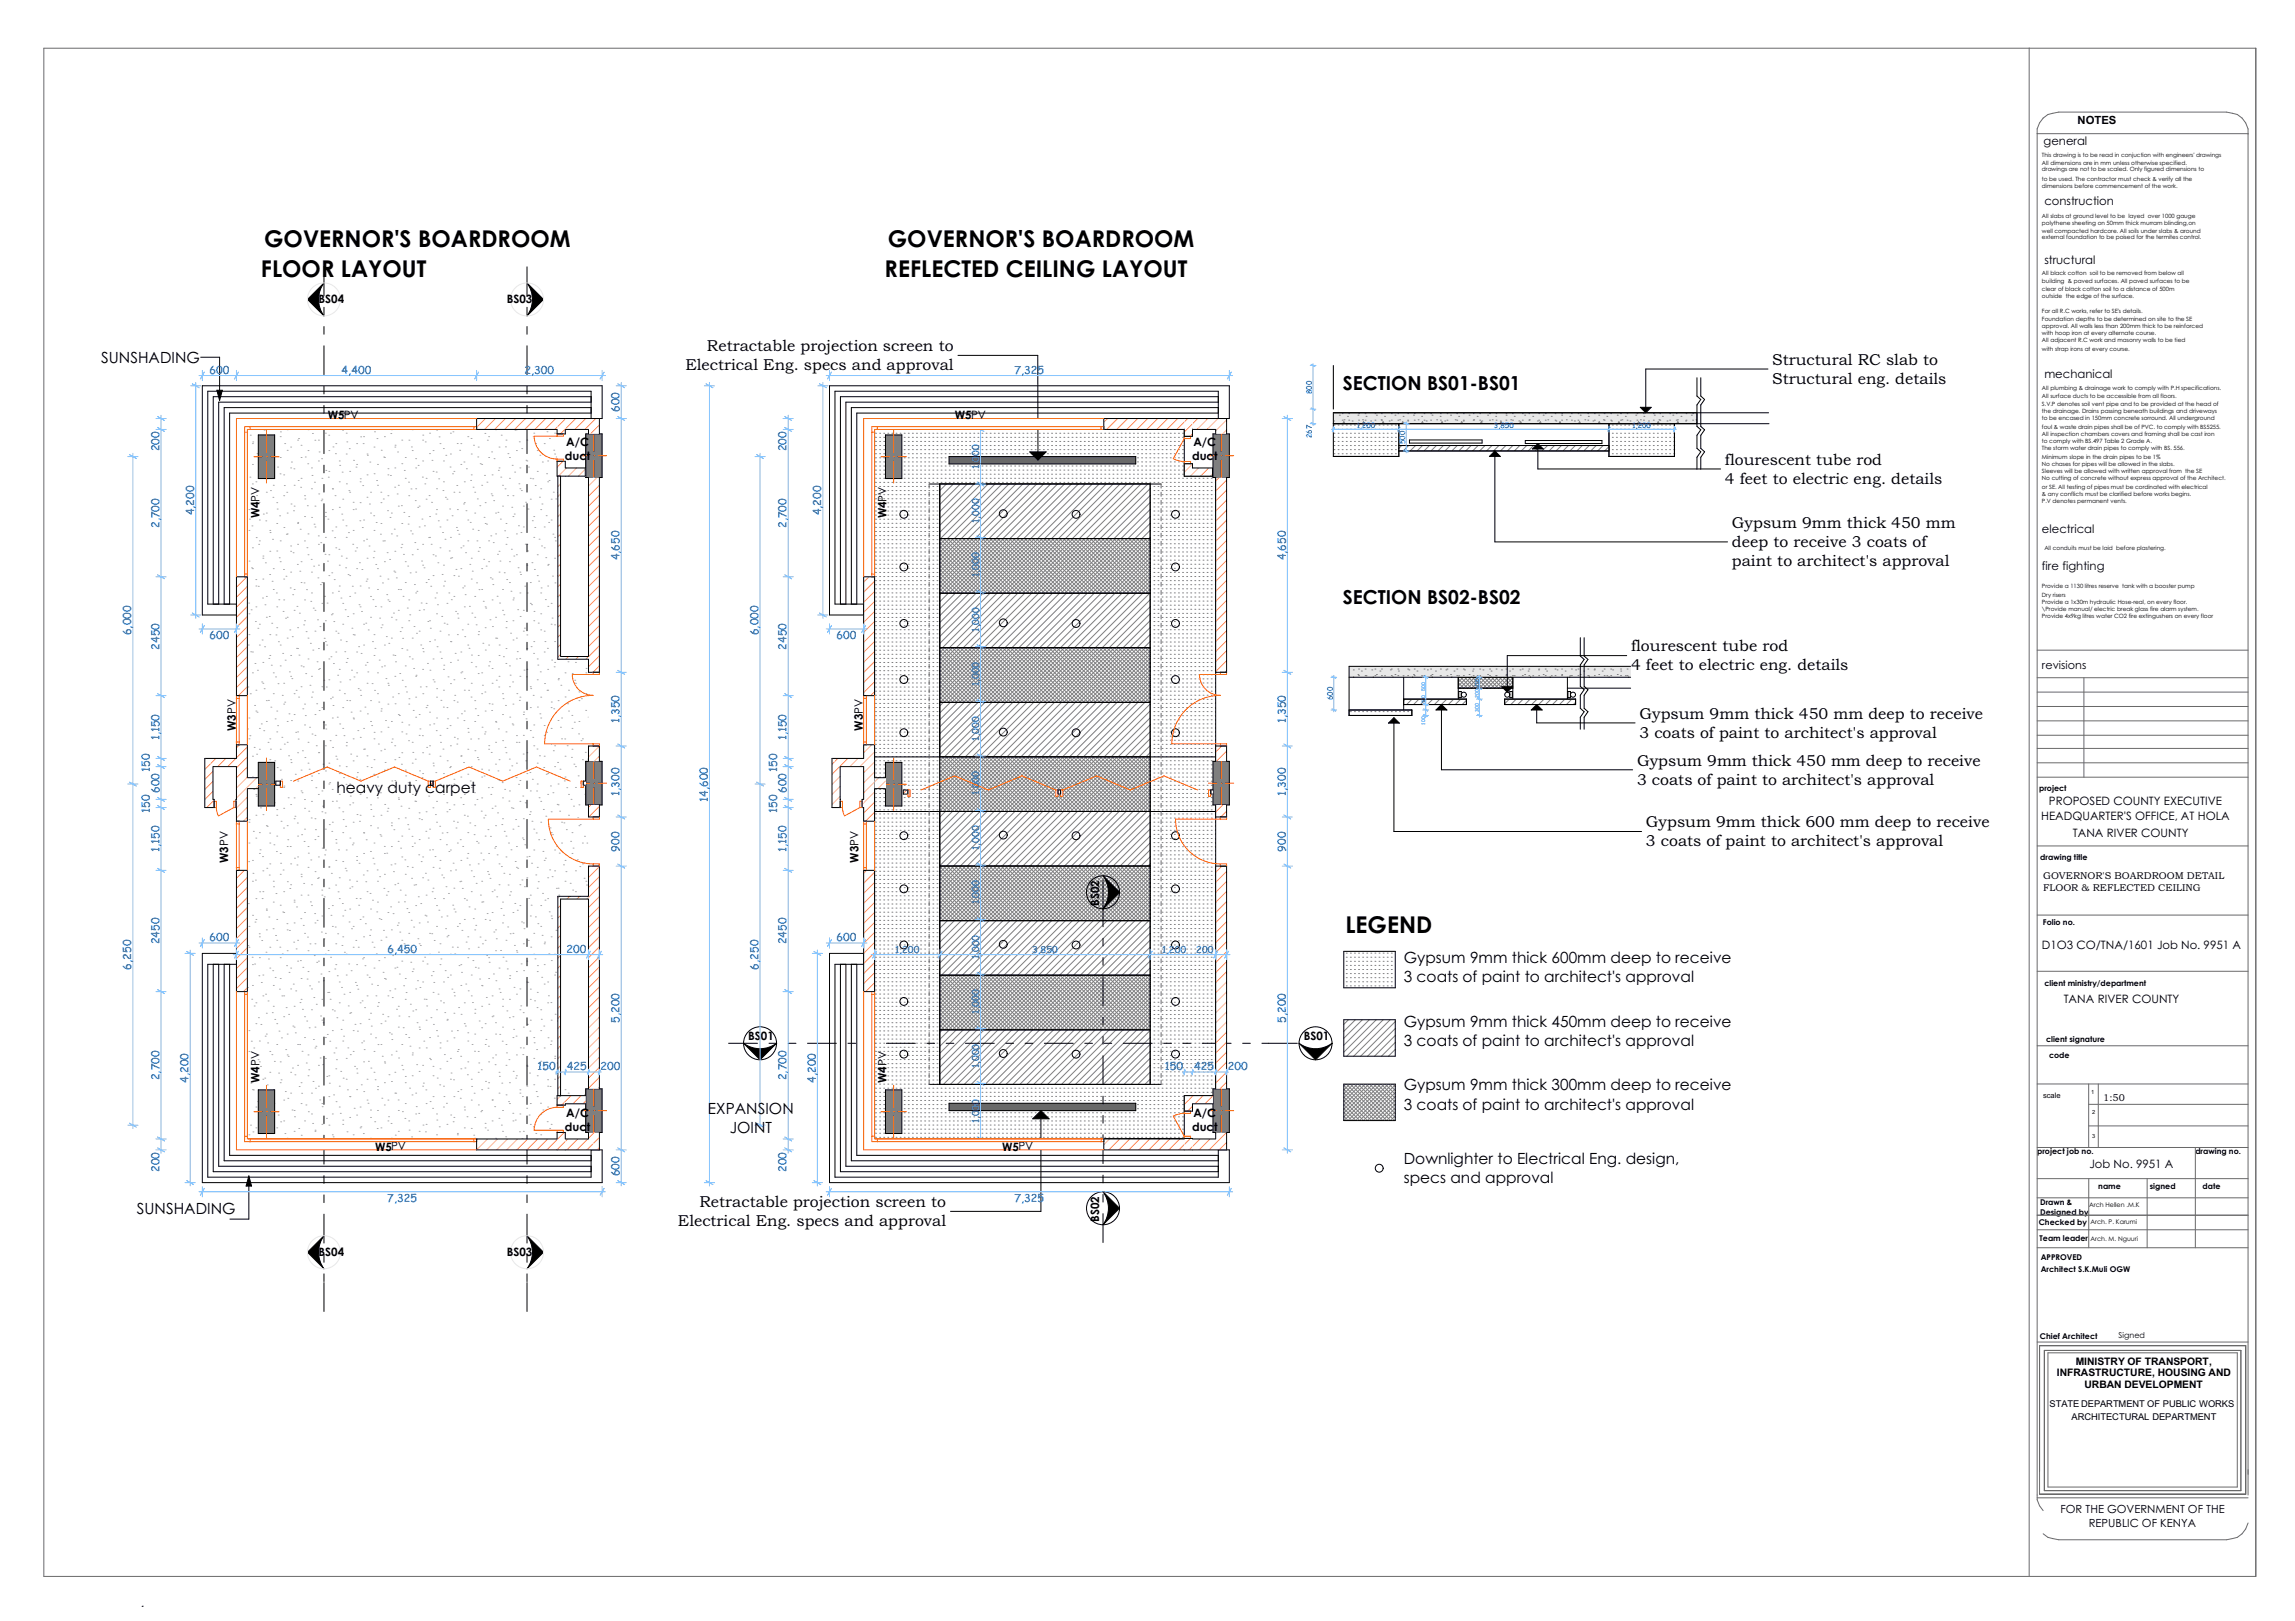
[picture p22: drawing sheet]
<svg xmlns="http://www.w3.org/2000/svg" width="841mm" height="594mm" viewBox="0 0 841 594" stroke-linecap="round" stroke-linejoin="round" font-family="sans-serif">
<defs><g id="words">
<g font-size="8.5">
<text x="96.8" y="90.6">GOVERNOR'S BOARDROOM</text>
<text x="325.4" y="90.6">GOVERNOR'S BOARDROOM</text>
<text x="95.6" y="101.4">FLOOR LAYOUT</text>
<text x="324.2" y="101.4">REFLECTED CEILING LAYOUT</text>
<text x="493" y="341.9">LEGEND</text>
</g>
<g font-size="7.1">
<text x="492" y="142.8">SECTION BS01-BS01</text>
<text x="492" y="221.4">SECTION BS02-BS02</text>
</g>
<g font-size="5.8">
<text x="259.1" y="128.6">Retractable projection screen to</text>
<text x="251.2" y="135.7">Electrical Eng. specs and approval</text>
<text x="649.5" y="133.7">Structural RC slab to</text>
<text x="649.5" y="140.7">Structural eng. details</text>
<text x="632.1" y="170.3">flourescent tube rod</text>
<text x="632.1" y="177.3">4 feet to electric eng. details</text>
<text x="634.7" y="193.5">Gypsum 9mm thick 450 mm</text>
<text x="634.7" y="200.5">deep to receive 3 coats of</text>
<text x="634.7" y="207.5">paint to architect's approval</text>
<text x="597.7" y="238.7">flourescent tube rod</text>
<text x="597.7" y="245.7">4 feet to electric eng. details</text>
<text x="600.8" y="263.3">Gypsum 9mm thick 450 mm deep to receive</text>
<text x="600.8" y="270.4">3 coats of paint to architect's approval</text>
<text x="599.9" y="280.5">Gypsum 9mm thick 450 mm deep to receive</text>
<text x="599.9" y="287.5">3 coats of paint to architect's approval</text>
<text x="603.2" y="303.1">Gypsum 9mm thick 600 mm deep to receive</text>
<text x="603.2" y="310.2">3 coats of paint to architect's approval</text>
<text x="256.3" y="442.3">Retractable projection screen to</text>
<text x="248.4" y="449.4">Electrical Eng. specs and approval</text>
</g>
<g font-size="5.6">
<text x="37.1" y="133.1">SUNSHADING</text>
<text x="123.3" y="290.4">heavy duty carpet</text>
<text x="514.4" y="352.8">Gypsum 9mm thick 600mm deep to receive</text>
<text x="514.4" y="360">3 coats of paint to architect's approval</text>
<text x="514.4" y="376.2">Gypsum 9mm thick 450mm deep to receive</text>
<text x="514.4" y="383.4">3 coats of paint to architect's approval</text>
<text x="514.4" y="399.4">Gypsum 9mm thick 300mm deep to receive</text>
<text x="514.4" y="406.6">3 coats of paint to architect's approval</text>
<text x="259.4" y="408.1">EXPANSION</text>
<text x="267.4" y="415.3">JOINT</text>
<text x="514.4" y="426.4">Downlighter to Electrical Eng. design,</text>
<text x="514.4" y="433.6">specs and approval</text>
<text x="50.1" y="444.7">SUNSHADING</text>
</g>
<g font-size="4.3">
<text x="748.9" y="53.3">general</text>
<text x="749.1" y="75.1">construction</text>
<text x="749.1" y="96.6">structural</text>
<text x="749.1" y="138.3">mechanical</text>
<text x="748.3" y="195.4">electrical</text>
<text x="748.3" y="209">fire fighting</text>
</g>
<g font-size="4.2">
<text x="116.7" y="111.2">BS04</text>
<text x="185.7" y="111.2">BS03</text>
<text x="120.1" y="153.6">W5PV</text>
<text x="349.9" y="153.6">W5PV</text>
<text x="207.5" y="163.3">A/C</text>
<text x="437.3" y="163.3">A/C</text>
<text x="207" y="168.6">duct</text>
<text x="436.8" y="168.6">duct</text>
<text x="95.1" y="190" transform="rotate(-90 95.1 190)">W4PV</text>
<text x="324.9" y="190" transform="rotate(-90 324.9 190)">W4PV</text>
<text x="86.4" y="267.9" transform="rotate(-90 86.4 267.9)">W3PV</text>
<text x="316.2" y="267.8" transform="rotate(-90 316.2 267.8)">W3PV</text>
<text x="750.8" y="295.1">PROPOSED COUNTY EXECUTIVE</text>
<text x="748" y="300.5">HEADQUARTER'S OFFICE, AT HOLA</text>
<text x="759.6" y="306.8">TANA RIVER COUNTY</text>
<text x="83.7" y="316.3" transform="rotate(-90 83.7 316.3)">W3PV</text>
<text x="314.6" y="316.2" transform="rotate(-90 314.6 316.2)">W3PV</text>
<text x="402.8" y="332" transform="rotate(-90 402.8 332)">BS02</text>
<text x="748.2" y="347.7">D1O3 CO/TNA/1601 Job No. 9951 A</text>
<text x="756.3" y="367.6">TANA RIVER COUNTY</text>
<text x="274.2" y="380.9">BS01</text>
<text x="477.7" y="380.9">BS01</text>
<text x="95.1" y="396.8" transform="rotate(-90 95.1 396.8)">W4PV</text>
<text x="324.9" y="396.8" transform="rotate(-90 324.9 396.8)">W4PV</text>
<text x="207.5" y="409.2">A/C</text>
<text x="437.3" y="409.2">A/C</text>
<text x="207" y="414.6">duct</text>
<text x="436.8" y="414.6">duct</text>
<text x="137.4" y="421.6">W5PV</text>
<text x="367.3" y="421.6">W5PV</text>
<text x="765.7" y="428">Job No. 9951 A</text>
<text x="402.8" y="447.8" transform="rotate(-90 402.8 447.8)">BS02</text>
<text x="116.7" y="460.4">BS04</text>
<text x="185.7" y="460.4">BS03</text>
</g>
<g font-size="4.1">
<text x="761.3" y="45.6">NOTES</text>
<text x="748.3" y="245.1">revisions</text>
<text x="755.1" y="554.5">FOR THE GOVERNMENT OF THE</text>
<text x="765.4" y="559.7">REPUBLIC OF KENYA</text>
</g>
<g font-size="4" fill="#00f">
<text x="76.7" y="137">600</text>
<text x="125.2" y="137">4,400</text>
<text x="192.2" y="137">2,300</text>
<text x="371.8" y="137">7,325</text>
<text x="227" y="151" transform="rotate(-90 227 151)">600</text>
<text x="58.4" y="165.4" transform="rotate(-90 58.4 165.4)">200</text>
<text x="288.2" y="165.4" transform="rotate(-90 288.2 165.4)">200</text>
<text x="71.1" y="188.8" transform="rotate(-90 71.1 188.8)">4,200</text>
<text x="301" y="188.8" transform="rotate(-90 301 188.8)">4,200</text>
<text x="58.4" y="193.5" transform="rotate(-90 58.4 193.5)">2,700</text>
<text x="288.2" y="193.5" transform="rotate(-90 288.2 193.5)">2,700</text>
<text x="227" y="205.3" transform="rotate(-90 227 205.3)">4,650</text>
<text x="471.1" y="205.3" transform="rotate(-90 471.1 205.3)">4,650</text>
<text x="48.1" y="232.8" transform="rotate(-90 48.1 232.8)">6,000</text>
<text x="277.9" y="232.8" transform="rotate(-90 277.9 232.8)">6,000</text>
<text x="58.4" y="238" transform="rotate(-90 58.4 238)">2450</text>
<text x="76.7" y="234.1">600</text>
<text x="288.2" y="238" transform="rotate(-90 288.2 238)">2450</text>
<text x="306.5" y="234.1">600</text>
<text x="227" y="265" transform="rotate(-90 227 265)">1,350</text>
<text x="471.1" y="265" transform="rotate(-90 471.1 265)">1,350</text>
<text x="58.4" y="271.2" transform="rotate(-90 58.4 271.2)">1,150</text>
<text x="288.2" y="271.2" transform="rotate(-90 288.2 271.2)">1,150</text>
<text x="55" y="282.8" transform="rotate(-90 55 282.8)">150</text>
<text x="284.8" y="282.8" transform="rotate(-90 284.8 282.8)">150</text>
<text x="58.4" y="290.6" transform="rotate(-90 58.4 290.6)">600</text>
<text x="227" y="291.5" transform="rotate(-90 227 291.5)">1,300</text>
<text x="259.4" y="293.7" transform="rotate(-90 259.4 293.7)">14,600</text>
<text x="288.2" y="290.6" transform="rotate(-90 288.2 290.6)">600</text>
<text x="471.1" y="291.5" transform="rotate(-90 471.1 291.5)">1,300</text>
<text x="55" y="297.8" transform="rotate(-90 55 297.8)">150</text>
<text x="284.8" y="297.8" transform="rotate(-90 284.8 297.8)">150</text>
<text x="58.4" y="312.3" transform="rotate(-90 58.4 312.3)">1,150</text>
<text x="227" y="312.1" transform="rotate(-90 227 312.1)">900</text>
<text x="288.2" y="312.3" transform="rotate(-90 288.2 312.3)">1,150</text>
<text x="471.1" y="312" transform="rotate(-90 471.1 312)">900</text>
<text x="58.4" y="346.1" transform="rotate(-90 58.4 346.1)">2450</text>
<text x="76.7" y="345">600</text>
<text x="288.2" y="346.1" transform="rotate(-90 288.2 346.1)">2450</text>
<text x="306.5" y="345">600</text>
<text x="142" y="349.2">6,450</text>
<text x="207.6" y="349.2">200</text>
<text x="48.1" y="355.3" transform="rotate(-90 48.1 355.3)">6,250</text>
<text x="277.9" y="355.3" transform="rotate(-90 277.9 355.3)">6,250</text>
<text x="227" y="374.8" transform="rotate(-90 227 374.8)">5,200</text>
<text x="471.1" y="374.8" transform="rotate(-90 471.1 374.8)">5,200</text>
<text x="58.4" y="395.8" transform="rotate(-90 58.4 395.8)">2,700</text>
<text x="197" y="392.3">150</text>
<text x="207.7" y="392.3">425</text>
<text x="220.1" y="392.3">200</text>
<text x="288.2" y="395.8" transform="rotate(-90 288.2 395.8)">2,700</text>
<text x="426.9" y="392.3">150</text>
<text x="437.6" y="392.3">425</text>
<text x="449.9" y="392.3">200</text>
<text x="69.1" y="396.8" transform="rotate(-90 69.1 396.8)">4,200</text>
<text x="298.9" y="396.8" transform="rotate(-90 298.9 396.8)">4,200</text>
<text x="58.4" y="429.4" transform="rotate(-90 58.4 429.4)">200</text>
<text x="227" y="431" transform="rotate(-90 227 431)">600</text>
<text x="288.2" y="429.4" transform="rotate(-90 288.2 429.4)">200</text>
<text x="141.9" y="440.3">7,325</text>
<text x="371.8" y="440.3">7,325</text>
</g>
<g font-size="3.8">
<text x="760.7" y="500">MINISTRY OF TRANSPORT,</text>
<text x="753.7" y="504.4">INFRASTRUCTURE, HOUSING AND</text>
<text x="763.8" y="508.7">URBAN DEVELOPMENT</text>
</g>
<g font-size="3.6">
<text x="748.7" y="322.2">GOVERNOR'S BOARDROOM DETAIL</text>
<text x="748.7" y="326.6">FLOOR &amp; REFLECTED CEILING</text>
<text x="770.8" y="403.5">1:50</text>
</g>
<g font-size="3.5" fill="#00f">
<text x="358.8" y="171.8" transform="rotate(-90 358.8 171.8)">1,000</text>
<text x="358.8" y="191.6" transform="rotate(-90 358.8 191.6)">1,000</text>
<text x="358.8" y="211.4" transform="rotate(-90 358.8 211.4)">1,000</text>
<text x="358.8" y="231.4" transform="rotate(-90 358.8 231.4)">1,000</text>
<text x="358.8" y="251.4" transform="rotate(-90 358.8 251.4)">1,000</text>
<text x="358.8" y="271.4" transform="rotate(-90 358.8 271.4)">1,000</text>
<text x="358.8" y="291.4" transform="rotate(-90 358.8 291.4)">1,000</text>
<text x="358.8" y="311.4" transform="rotate(-90 358.8 311.4)">1,000</text>
<text x="358.8" y="331.4" transform="rotate(-90 358.8 331.4)">1,000</text>
<text x="328" y="349.3">1,200</text>
<text x="358.8" y="351.4" transform="rotate(-90 358.8 351.4)">1,000</text>
<text x="378.2" y="349.3">3,850</text>
<text x="425.8" y="349.3">1,200</text>
<text x="438.4" y="349.3">200</text>
<text x="358.8" y="371.4" transform="rotate(-90 358.8 371.4)">1,000</text>
<text x="358.8" y="391.4" transform="rotate(-90 358.8 391.4)">1,000</text>
<text x="358.8" y="411.6" transform="rotate(-90 358.8 411.6)">1,000</text>
</g>
<g font-size="3.4">
<text x="751.1" y="515.4">STATE DEPARTMENT OF PUBLIC WORKS</text>
<text x="759.1" y="520.3">ARCHITECTURAL DEPARTMENT</text>
</g>
<g font-size="2.9">
<text x="747.2" y="289.7">project</text>
<text x="747.7" y="315.1">drawing title</text>
<text x="748.6" y="338.8">Folio no.</text>
<text x="749.1" y="361.3">client ministry/department</text>
<text x="749.8" y="381.9">client signature</text>
<text x="750.9" y="387.7">code</text>
<text x="746.5" y="423">project job no.</text>
<text x="804.5" y="423">drawing no.</text>
<text x="768.9" y="435.7">name</text>
<text x="787.8" y="435.7">signed</text>
<text x="807.1" y="435.7">date</text>
<text x="747.6" y="441.5">Drawn &amp;</text>
<text x="747.1" y="448.9">Checked by</text>
<text x="747.6" y="445.2">Designed by</text>
<text x="747.4" y="454.8">Team leader</text>
<text x="747.8" y="461.9">APPROVED</text>
<text x="747.8" y="466">Architect S.K.Muli OGW</text>
<text x="747.5" y="490.6">Chief Architect</text>
<text x="776.4" y="490.4">Signed</text>
</g>
<text font-size="2.8" x="748.7" y="402.3">scale</text>
<g font-size="2.7" fill="#00f">
<text x="480.8" y="144.4" transform="rotate(-90 480.8 144.4)">800</text>
<text x="480.8" y="160.6" transform="rotate(-90 480.8 160.6)">267</text>
<text x="497.2" y="156.9">1,200</text>
<text x="547.5" y="156.9">3,850</text>
<text x="598.2" y="156.9">1,200</text>
<text x="514.9" y="162.7" transform="rotate(-90 514.9 162.7)">500</text>
<text x="488.4" y="256.6" transform="rotate(-90 488.4 256.6)">600</text>
</g>
<g font-size="2.3">
<text x="765.5" y="442.4">Arch Hellen .M.K</text>
<text x="766" y="448.5">Arch. P. Karumi</text>
<text x="766" y="454.7">Arch. M. Nguuri</text>
</g>
<g font-size="2.1">
<text x="748.3" y="57.4">This drawing is to be read in conjuction with engineers' drawings</text>
<text x="748.3" y="60.6">All dimensions are in mm unless otherwise specified.</text>
<text x="748.3" y="62.7">drawings are not to be scaled. Only figured dimensions to</text>
<text x="748.3" y="66.3">to be used. The contractor must check &amp; verify all the</text>
<text x="748.3" y="69">dimensions before commencement of the work.</text>
<text x="748.3" y="79.8">All slabs at ground level to be layed over 1000 gauge</text>
<text x="748.3" y="82.5">polythene sheeting on 50mm thick murram blinding,on</text>
<text x="748.3" y="85.5">well compacted hardcore. All soils under slabs &amp; around</text>
<text x="748.3" y="87.7">external foundation to be poised for the termites control.</text>
<text x="748.3" y="100.9">All black cotton soil to be removed from below all</text>
<text x="748.3" y="103.5">building &amp; paved surfaces. All paved surfaces to be</text>
<text x="748.3" y="106.6">clear of black cotton soil to a distance of 500m</text>
<text x="748.3" y="109.3">outside the edge of the surface.</text>
<text x="748.3" y="114.5">For all R.C works, refer to SE's details.</text>
<text x="748.3" y="117.6">Foundation depths to be determined on site to the SE</text>
<text x="748.3" y="120.2">approval. All walls less than 200mm thick to be reinforced</text>
<text x="748.3" y="122.9">with hoop iron at every alternate course.</text>
<text x="748.3" y="125.5">All adjacent R.C work and masonry walls to be tied</text>
<text x="748.3" y="128.6">with strap irons at every course.</text>
<text x="748.3" y="143.1">All plumbing &amp; drainage work to comply with P.H specifications.</text>
<text x="748.3" y="145.7">All surface ducts to be accessible from all floors.</text>
<text x="748.3" y="148.8">S.V.P denotes soil vent pipe and to be provided at the head of</text>
<text x="748.3" y="151.4">the drainage. Drains passing beneath buildings and driveways</text>
<text x="748.3" y="154">to be encased in 150mm concrete sorround. All underground</text>
<text x="748.3" y="157.1">foul &amp; waste drain pipes shall be of PVC. to comply with BS5255.</text>
<text x="748.3" y="159.8">All inspection chambers covers and framing shall be cast iron</text>
<text x="748.3" y="162.4">to comply with BS.497 Table 2 Grade A.</text>
<text x="748.3" y="165">The storm water drain pipes to comply with BS. 556.</text>
<text x="748.3" y="168.1">Minimum slope in the drain pipes to be 1%</text>
<text x="748.3" y="170.7">No chases for pipes will be allowed in the slabs.</text>
<text x="748.3" y="173.4">Sleeves will be allowed with written approval from the SE</text>
<text x="748.3" y="176">No cutting of concrete without express approval of the Architect.</text>
<text x="748.3" y="179.1">or SE. All testing of pipes must be cordinated with electrical</text>
<text x="748.3" y="181.7">&amp; any conflicts must be clarified before works begins.</text>
<text x="748.3" y="184.3">P.V denotes permanent vents.</text>
<text x="749.1" y="201.5">All conduits must be laid before plastering.</text>
<text x="748.3" y="215.5">Provide a 1130 litres reserve tank with a booster pump</text>
<text x="748.3" y="218.6">Dry risers</text>
<text x="748.3" y="221.2">Provide a 1x30m hydraulic Hose-real, on every floor.</text>
<text x="748.3" y="223.9">\Provide manual/ electric break glass fire alarm system.</text>
<text x="748.3" y="226.5">Provide 4x9kg litres water CO2 fire extingushers on every floor</text>
<text x="766.3" y="400.9">1</text>
<text x="766.7" y="408.4">2</text>
<text x="766.7" y="417.1">3</text>
</g>
<g font-size="1.7" fill="#00f">
<text x="541.9" y="251.8" transform="rotate(-90 541.9 251.8)">200</text>
<text x="522.2" y="257.8" transform="rotate(-90 522.2 257.8)">100</text>
<text x="522.2" y="253.3" transform="rotate(-90 522.2 253.3)">500</text>
<text x="541.9" y="255.8" transform="rotate(-90 541.9 255.8)">200</text>
<text x="541.9" y="260.8" transform="rotate(-90 541.9 260.8)">300</text>
<text x="522.2" y="265.5" transform="rotate(-90 522.2 265.5)">100</text>
</g>
</g></defs>
<path d="M52.5 588.6h-.4" fill="none" stroke="#000" stroke-width=".37"/>
<g fill="none" stroke="#6a6a6a" stroke-width=".37">
<path d="M16.1 17.7h810.5v560h-810.5zM743.6 17.5v560.2M746.5 49h77.3M746.5 238.2h77.3M746.5 248.3h77.3M746.5 253.6h77.3M746.5 258.9h77.3M763.6 248.3v36.5M746.5 264.2h77.3M746.5 269.4h77.3M746.5 274.3h77.3M746.5 279.5h77.3"/>
<path d="M746.5 284.8h77.3M746.5 310h77.3M746.5 335.3h77.3M746.5 355.9h77.3M746.5 397.2h77.3M746.5 383.2h77.3M765.4 397.2v23.3M768.9 397.2v23.3M765.4 412.6h58.4M765.4 404.7h58.4M746.5 431.9h77.3M746.5 420.5h77.3"/>
<path d="M746.5 438.9h77.3M765.4 431.9v25.3M786.8 431.9v25.3M804.5 420.5v36.7M746.5 457.2h77.3M746.5 445.3h77.3M746.5 450.6h77.3M746.5 491.8h77.3M747.4 493.1h75.5v54.4h-75.5zM749.1 494.9h72.1v51.3h-72.1zM750.5 495.7h69.3v49.2h-69.3zM746.5 548.9h77.3"/>
<path d="M823.8 547.8v-500.6a7.1 7.1 0 0 0-5.7-5.7l-2.2-.4h-61.5l-2.2 .4a7.1 7.1 0 0 0-5.7 5.7v502.4l.9 2.2 1.3 1.7M823.8 558.1a7.1 7.1 0 0 1-5.7 5.7l-2.2 .4h-61.5l-3.9-.8-1.8-1.4"/>
</g>
<path d="M90.7 157.4h113.5v17.1h10.3v.5h-9.7v66.6h10.9v86.9h-11.3v70.6h15.3v1.9h-4v.5h-11.5v15.9h-113.5v-128.4h7v-4h-7z" fill-rule="evenodd" fill="#fff"/>
<g fill="none" stroke="#aaa" stroke-width=".37">
<path d="M91.7 159.5h.1M96.8 157.6h.1M102.8 158.3h.1M105.2 157.5h.1M112.9 157.5h.1M114.5 158.9h.1M119.2 158.7h.1M120.5 159.5h.1M125.5 157.6h.1M126.9 158.7h.1M137.2 158.2h.1M143.2 158.9h.1"/>
<path d="M143.4 157.5h.1M151.1 157.5h.1M154.9 159.5h.1M157.4 158.7h.1M160 157.6h.1M165.1 158.7h.1M166 158.2h.1M177.7 158.8h.1M181.6 157.5h.1M183.7 159.5h.1M188.7 157.6h.1M189.2 157.5h.1"/>
<path d="M195.6 158.7h.1M200.4 158.2h.1M203.2 158.7h.1M91.6 174.9h.1M92.5 177.3h.1M92.5 170.2h.1M92.5 162.6h.1M92.6 162h.1M93.8 176.6h.1M94.2 166.2h.1M95 160h.1M95.1 168.7h.1"/>
<path d="M96.3 174h.1M96.3 166.4h.1M96.6 173h.1M97.5 175.5h.1M97.7 160.1h.1M98.9 163.8h.1M99.1 179.8h.1M99.3 164.4h.1M100.1 177.8h.1M100.1 170.2h.1M100.2 166.9h.1M101.7 171.2h.1"/>
<path d="M102.6 173.6h.1M102.7 167.6h.1M102.7 160h.1M104 174h.1M104.2 177.9h.1M104.3 162.5h.1M105.2 165h.1M106.5 171.5h.1M106.5 163.8h.1M106.8 169.3h.1M107.7 171.8h.1M107.8 177.8h.1"/>
<path d="M109.1 161.3h.1M109.3 176.1h.1M109.4 160.7h.1M110.2 178.6h.1M110.3 163.2h.1M110.3 175.3h.1M110.3 167.6h.1M111.9 167.5h.1M112.8 169.9h.1M112.9 165.1h.1M114.1 179.1h.1M114.1 171.5h.1"/>
<path d="M114.3 174.2h.1M115.2 176.7h.1M115.4 161.3h.1M116.7 168.9h.1M116.7 161.3h.1M116.9 165.6h.1M117.8 168.1h.1M118 175.3h.1M119.4 172.4h.1M120.3 174.9h.1M120.5 172.7h.1M120.5 165.1h.1"/>
<path d="M121.8 179.1h.1M121.9 179.1h.1M122 163.8h.1M122.9 166.2h.1M123.1 162.6h.1M124.3 176.6h.1M124.3 168.9h.1M124.5 170.5h.1M125.4 173h.1M126.9 166.4h.1M126.9 177.3h.1M127.1 161.9h.1"/>
<path d="M127.8 179.8h.1M128 164.4h.1M128.1 172.7h.1M129.6 168.7h.1M130.5 171.2h.1M130.7 170.2h.1M130.7 162.6h.1M132 176.6h.1M132 175.5h.1M132.2 160.1h.1M132.9 177.9h.1M133.1 162.6h.1"/>
<path d="M133.2 160h.1M134.5 174h.1M134.5 166.4h.1M134.6 166.8h.1M135.5 169.3h.1M137.1 163.8h.1M137.1 173.6h.1M138 176.1h.1M138.1 160.7h.1M138.3 177.8h.1M138.3 170.2h.1M139.7 165h.1"/>
<path d="M140.6 167.5h.1M140.9 167.6h.1M140.9 160h.1M142.1 174h.1M142.2 171.8h.1M143.1 174.2h.1M144.6 178.5h.1M144.7 171.5h.1M144.7 163.8h.1M144.8 163.1h.1M145.7 165.6h.1M146 177.8h.1"/>
<path d="M147.2 161.3h.1M147.2 169.9h.1M148.1 172.4h.1M148.5 175.3h.1M148.5 167.6h.1M149.7 176.7h.1M149.9 161.3h.1M150.6 179.2h.1M150.8 163.8h.1M151.1 165.1h.1M152.3 168.1h.1M152.3 179.1h.1"/>
<path d="M152.3 171.5h.1M153.2 170.5h.1M154.8 174.8h.1M154.9 168.9h.1M154.9 161.3h.1M155.7 177.3h.1M155.8 161.9h.1M156.1 175.3h.1M157.4 166.2h.1M158.3 168.7h.1M158.7 172.7h.1M158.7 165.1h.1"/>
<path d="M159.9 173h.1M160 179.1h.1M160.8 175.5h.1M160.9 160.1h.1M161.2 162.6h.1M162.3 179.8h.1M162.5 164.4h.1M162.5 176.6h.1M162.5 168.9h.1M163.4 166.9h.1M164.9 171.1h.1M165.1 166.4h.1"/>
<path d="M165.8 173.6h.1M166.3 172.7h.1M167.4 177.9h.1M167.5 162.5h.1M168.4 165h.1M168.9 170.2h.1M168.9 162.6h.1M170 169.3h.1M170.1 176.6h.1M170.9 171.8h.1M171.4 160h.1M172.5 176.1h.1"/>
<path d="M172.6 160.7h.1M172.7 174h.1M172.7 166.4h.1M173.4 178.5h.1M173.5 163.2h.1M175.1 167.4h.1M175.2 163.8h.1M176 169.9h.1M176.5 177.8h.1M176.5 170.2h.1M177.5 174.2h.1M178.4 176.7h.1"/>
<path d="M178.6 161.3h.1M179.1 167.6h.1M179.1 160h.1M180.1 165.6h.1M180.3 174h.1M181.1 168.1h.1M182.6 172.4h.1M182.9 171.5h.1M182.9 163.8h.1M183.5 174.8h.1M184.1 177.8h.1M185.1 179.1h.1"/>
<path d="M185.2 163.8h.1M185.4 161.3h.1M186.1 166.2h.1M186.7 175.3h.1M186.7 167.6h.1M187.7 170.5h.1M188.6 173h.1M189.2 165.1h.1M190.1 177.3h.1M190.3 161.9h.1M190.5 179.1h.1M190.5 171.5h.1"/>
<path d="M191 179.8h.1M191.2 164.4h.1M192.8 168.7h.1M193.1 168.9h.1M193.1 161.3h.1M193.7 171.1h.1M194.3 175.3h.1M195.2 175.4h.1M195.4 160.1h.1M196.1 177.9h.1M196.3 162.5h.1M196.9 172.7h.1"/>
<path d="M196.9 165.1h.1M197.8 166.8h.1M198.1 179.1h.1M198.7 169.3h.1M199.4 162.6h.1M200.3 173.6h.1M200.7 176.6h.1M200.7 168.9h.1M201.2 176.1h.1M201.3 160.7h.1M202.9 165h.1M203.2 166.4h.1"/>
<path d="M203.8 167.5h.1M91.2 194.4h.1M91.2 186.7h.1M91.4 190.2h.1M92.3 192.7h.1M93.8 184.2h.1M93.9 197h.1M94 181.6h.1M94.8 199.5h.1M94.9 184.1h.1M95 198.2h.1M95 190.6h.1"/>
<path d="M96.5 188.4h.1M97.4 190.9h.1M97.6 188h.1M97.6 180.4h.1M98.9 194.4h.1M99 195.1h.1M99.9 197.6h.1M100 182.3h.1M101.4 191.8h.1M101.4 184.2h.1M101.6 186.5h.1M102.5 189h.1"/>
<path d="M102.7 198.2h.1M104 181.6h.1M104 193.3h.1M104.9 195.8h.1M105.1 180.4h.1M105.2 195.6h.1M105.2 188h.1M106.6 184.7h.1M107.5 187.2h.1M107.8 185.5h.1M109.1 199.5h.1M109.1 191.8h.1"/>
<path d="M109.1 191.5h.1M110 193.9h.1M111.6 198.2h.1M111.6 189.3h.1M111.6 181.6h.1M111.7 182.8h.1M112.6 185.3h.1M112.9 195.6h.1M114.2 189.6h.1M115.1 192.1h.1M115.4 193.1h.1M115.4 185.5h.1"/>
<path d="M116.6 196.4h.1M116.7 199.5h.1M116.8 181h.1M117.5 198.9h.1M117.7 183.5h.1M118 182.9h.1M119.2 196.9h.1M119.2 189.3h.1M119.3 187.8h.1M120.2 190.2h.1M121.7 194.5h.1M121.8 186.7h.1"/>
<path d="M122.6 197h.1M122.8 181.6h.1M123.1 193.1h.1M124.3 185.9h.1M125.2 188.4h.1M125.6 190.6h.1M125.6 182.9h.1M126.8 192.7h.1M126.9 196.9h.1M127.7 195.2h.1M128.1 180.4h.1M129.3 199.4h.1"/>
<path d="M129.4 184.1h.1M129.4 194.4h.1M129.4 186.7h.1M130.3 186.5h.1M131.9 190.8h.1M132 184.2h.1M132.8 193.3h.1M133.2 198.2h.1M133.2 190.6h.1M134.3 197.6h.1M134.5 182.2h.1M135.4 184.7h.1"/>
<path d="M135.8 188h.1M135.8 180.4h.1M136.9 189h.1M137.1 194.4h.1M137.8 191.5h.1M139.4 195.8h.1M139.6 180.4h.1M139.6 191.8h.1M139.6 184.2h.1M140.3 198.2h.1M140.5 182.9h.1M140.9 198.2h.1"/>
<path d="M142 187.1h.1M142.1 181.6h.1M142.9 189.6h.1M143.4 195.6h.1M143.4 188h.1M144.5 193.9h.1M145.4 196.4h.1M145.5 181h.1M146 185.5h.1M147.1 185.3h.1M147.2 199.5h.1M147.2 191.8h.1"/>
<path d="M148 187.8h.1M149.6 192.1h.1M149.8 189.3h.1M149.8 181.6h.1M150.5 194.5h.1M151.1 195.6h.1M152 198.8h.1M152.2 183.4h.1M153.1 185.9h.1M153.6 193.1h.1M153.6 185.5h.1M154.6 190.2h.1"/>
<path d="M154.9 199.5h.1M155.5 192.7h.1M156.1 182.9h.1M157.1 197h.1M157.2 181.6h.1M157.4 196.9h.1M157.4 189.3h.1M158 199.5h.1M158.1 184.1h.1M159.7 188.4h.1M160 186.7h.1M160.6 190.8h.1"/>
<path d="M161.2 193.1h.1M162.2 195.1h.1M163.1 197.6h.1M163.2 182.2h.1M163.8 190.6h.1M163.8 182.9h.1M164.8 186.5h.1M165.1 196.9h.1M165.7 189h.1M166.3 180.4h.1M167.2 193.3h.1M167.6 194.4h.1"/>
<path d="M167.6 186.7h.1M168.1 195.8h.1M168.3 180.4h.1M169.8 184.7h.1M170.1 184.2h.1M170.8 187.2h.1M171.4 198.2h.1M171.4 190.6h.1M172.3 191.4h.1M173.2 193.9h.1M174 188h.1M174 180.4h.1"/>
<path d="M174.8 198.2h.1M174.9 182.8h.1M175.2 194.4h.1M175.8 185.3h.1M177.4 189.6h.1M177.8 191.8h.1M177.8 184.2h.1M178.3 192.1h.1M179.1 198.2h.1M179.8 196.4h.1M180 181h.1M180.3 181.6h.1"/>
<path d="M180.8 198.8h.1M180.9 183.5h.1M181.6 195.6h.1M181.6 188h.1M182.5 187.7h.1M183.4 190.2h.1M184.1 185.5h.1M184.9 194.5h.1M185.4 199.5h.1M185.4 191.8h.1M185.8 197h.1M186 181.6h.1"/>
<path d="M187.5 185.9h.1M188 189.3h.1M188 181.6h.1M188.4 188.4h.1M189.2 195.6h.1M190 192.7h.1M190.9 195.1h.1M191.8 193.1h.1M191.8 185.5h.1M192.5 199.4h.1M192.6 184h.1M193.1 199.5h.1"/>
<path d="M193.5 186.5h.1M194.3 182.9h.1M195.1 190.8h.1M195.6 196.9h.1M195.6 189.3h.1M196 193.3h.1M197.5 197.6h.1M197.7 182.2h.1M198.1 186.7h.1M198.6 184.7h.1M199.4 193.1h.1M200.1 189h.1"/>
<path d="M201 191.4h.1M202 190.6h.1M202 182.9h.1M202.6 195.7h.1M202.8 180.4h.1M203.2 196.9h.1M203.5 198.2h.1M203.7 182.8h.1M204.5 180.4h.1M91.3 205.6h.1M92.2 208.1h.1M92.5 208.4h.1"/>
<path d="M92.5 200.7h.1M93.7 212.4h.1M93.8 214.7h.1M94.6 214.9h.1M96.2 219.1h.1M96.3 212.2h.1M96.3 204.6h.1M96.3 203.8h.1M97.2 206.2h.1M97.6 218.6h.1M98.8 210.5h.1M98.9 202h.1"/>
<path d="M99.7 213h.1M100.1 216h.1M100.1 208.4h.1M101.3 217.3h.1M101.4 201.9h.1M102.2 219.8h.1M102.3 204.4h.1M102.7 205.8h.1M103.9 208.7h.1M104 219.8h.1M104 212.2h.1M104.8 211.2h.1"/>
<path d="M106.3 215.4h.1M106.5 200.1h.1M106.5 209.6h.1M106.5 202h.1M107.2 217.9h.1M107.4 202.5h.1M107.8 216h.1M109 206.8h.1M109.9 209.3h.1M110.3 213.5h.1M110.3 205.8h.1M111.4 213.6h.1"/>
<path d="M111.6 219.8h.1M112.3 216.1h.1M112.5 200.7h.1M112.9 203.3h.1M114 205h.1M114.1 217.3h.1M114.1 209.6h.1M114.9 207.5h.1M116.5 211.8h.1M116.7 207.1h.1M117.4 214.2h.1M118 213.5h.1"/>
<path d="M119 218.5h.1M119.1 203.1h.1M120 205.6h.1M120.5 210.9h.1M120.5 203.3h.1M121.6 209.9h.1M121.8 217.3h.1M122.5 212.4h.1M123.1 200.7h.1M124 216.7h.1M124.2 201.3h.1M124.3 214.7h.1"/>
<path d="M124.3 207.1h.1M124.9 219.2h.1M125.1 203.8h.1M126.6 208.1h.1M126.9 204.6h.1M127.5 210.5h.1M128.1 218.6h.1M128.1 210.9h.1M129.1 214.8h.1M130 217.3h.1M130.2 201.9h.1M130.7 208.4h.1"/>
<path d="M130.7 200.7h.1M131.7 206.2h.1M132 214.7h.1M132.6 208.7h.1M134.2 213h.1M134.5 212.2h.1M134.5 204.6h.1M135.1 215.5h.1M135.2 200.1h.1M135.8 218.6h.1M136.6 219.7h.1M136.8 204.4h.1"/>
<path d="M137.1 202h.1M137.7 206.8h.1M138.3 216h.1M138.3 208.4h.1M139.3 211.1h.1M140.2 213.6h.1M140.9 205.8h.1M141.7 217.9h.1M141.9 202.5h.1M142.1 219.8h.1M142.1 212.2h.1M142.8 205h.1"/>
<path d="M144.3 209.3h.1M144.7 209.6h.1M144.7 202h.1M145.2 211.8h.1M146 216h.1M146.8 216h.1M146.9 200.7h.1M147.7 218.5h.1M147.8 203.2h.1M148.5 213.5h.1M148.5 205.8h.1M149.4 207.4h.1"/>
<path d="M149.8 219.8h.1M150.3 209.9h.1M151.1 203.3h.1M151.9 214.2h.1M152.3 217.3h.1M152.3 209.6h.1M152.8 216.7h.1M152.9 201.3h.1M154.5 205.6h.1M154.9 207.1h.1M155.4 208.1h.1M156.1 213.5h.1"/>
<path d="M156.9 212.4h.1M157.8 214.8h.1M158.7 210.9h.1M158.7 203.3h.1M159.4 219.1h.1M159.6 203.7h.1M160 217.3h.1M160.5 206.2h.1M161.2 200.7h.1M162 210.5h.1M162.5 214.7h.1M162.5 207.1h.1"/>
<path d="M162.9 213h.1M164.5 217.3h.1M164.6 201.9h.1M165.1 204.6h.1M165.4 219.8h.1M165.5 204.4h.1M166.3 218.6h.1M166.3 210.9h.1M167.1 208.7h.1M168 211.1h.1M168.9 208.4h.1M168.9 200.7h.1"/>
<path d="M169.6 215.4h.1M169.7 200h.1M170.1 214.7h.1M170.5 217.9h.1M170.6 202.5h.1M172.2 206.8h.1M172.7 212.2h.1M172.7 204.6h.1M173.1 209.3h.1M174 218.6h.1M174.6 213.6h.1M175.2 202h.1"/>
<path d="M175.5 216.1h.1M175.7 200.7h.1M176.5 216h.1M176.5 208.4h.1M177.2 205h.1M178.1 207.4h.1M179.1 205.8h.1M179.7 211.7h.1M180.3 219.8h.1M180.3 212.2h.1M180.6 214.2h.1M182.2 218.5h.1"/>
<path d="M182.3 203.1h.1M182.9 209.6h.1M182.9 202h.1M183.2 205.6h.1M184.1 216h.1M184.8 209.9h.1M185.7 212.4h.1M186.7 213.5h.1M186.7 205.8h.1M187.2 216.7h.1M187.4 201.3h.1M188 219.8h.1"/>
<path d="M188.1 219.1h.1M188.3 203.8h.1M189.2 203.3h.1M189.8 208h.1M190.5 217.3h.1M190.5 209.6h.1M190.8 210.5h.1M192.3 214.8h.1M193.1 207.1h.1M193.2 217.3h.1M193.4 201.9h.1M194.3 213.5h.1"/>
<path d="M194.9 206.2h.1M195.8 208.7h.1M196.9 210.9h.1M196.9 203.3h.1M197.4 213h.1M198.1 217.3h.1M198.3 215.4h.1M198.4 200.1h.1M199.4 200.7h.1M199.8 219.7h.1M200 204.3h.1M200.7 214.7h.1"/>
<path d="M200.7 207.1h.1M200.9 206.8h.1M202.5 211.1h.1M203.2 204.6h.1M203.4 213.6h.1M204.5 218.6h.1M204.5 210.9h.1M91 236.4h.1M91.1 221h.1M91.2 232.6h.1M91.2 224.9h.1M91.9 238.8h.1"/>
<path d="M92 223.5h.1M92.5 238.9h.1M93.6 227.8h.1M93.8 222.4h.1M94.5 230.2h.1M95 236.4h.1M95 228.7h.1M96 234.5h.1M97 237h.1M97.1 221.6h.1M97.6 226.2h.1M98.7 225.9h.1"/>
<path d="M98.9 232.6h.1M99.6 228.4h.1M101.1 232.7h.1M101.4 230h.1M101.4 222.4h.1M102 235.2h.1M102.7 236.4h.1M103.6 239.4h.1M103.7 224.1h.1M104.6 226.5h.1M105.2 233.8h.1M105.2 226.2h.1"/>
<path d="M106.2 230.8h.1M107.1 233.3h.1M107.8 223.6h.1M108.7 237.6h.1M108.8 222.2h.1M109.1 237.6h.1M109.1 230h.1M109.7 224.7h.1M111.3 229h.1M111.6 227.5h.1M112.2 231.5h.1M112.9 233.8h.1"/>
<path d="M113.7 235.7h.1M113.9 220.4h.1M114.6 238.2h.1M114.8 222.8h.1M115.4 231.3h.1M115.4 223.6h.1M116.3 227.1h.1M116.7 237.6h.1M117.2 229.6h.1M118 221.1h.1M118.8 233.9h.1M119.2 235.1h.1"/>
<path d="M119.2 227.5h.1M119.7 236.4h.1M119.9 221h.1M121.4 225.3h.1M121.8 224.9h.1M122.3 227.8h.1M123.1 238.9h.1M123.1 231.3h.1M123.9 232h.1M124.8 234.5h.1M125.6 228.7h.1M125.6 221.1h.1"/>
<path d="M126.3 238.8h.1M126.5 223.4h.1M126.9 235.1h.1M127.4 225.9h.1M129 230.2h.1M129.4 232.6h.1M129.4 224.9h.1M129.9 232.7h.1M130.7 238.9h.1M131.4 237h.1M131.6 221.6h.1M132 222.4h.1"/>
<path d="M132.3 239.4h.1M132.5 224.1h.1M133.2 236.4h.1M133.2 228.7h.1M134 228.4h.1M134.9 230.8h.1M135.8 226.2h.1M136.5 235.1h.1M137.1 232.6h.1M137.4 237.6h.1M137.5 222.2h.1M139.1 226.5h.1"/>
<path d="M139.6 230h.1M139.6 222.4h.1M140 229h.1M140.9 236.4h.1M141.6 233.3h.1M142.5 235.8h.1M142.6 220.4h.1M143.4 233.8h.1M143.4 226.2h.1M144.2 224.7h.1M145.1 227.1h.1M146 223.6h.1"/>
<path d="M146.6 231.4h.1M147.2 237.6h.1M147.2 230h.1M147.5 233.9h.1M149.1 238.2h.1M149.3 222.8h.1M149.8 227.5h.1M150.2 225.3h.1M151.1 233.8h.1M151.7 229.6h.1M152.6 232.1h.1M153.6 231.3h.1"/>
<path d="M153.6 223.6h.1M154.2 236.3h.1M154.3 221h.1M154.9 237.6h.1M155.1 238.8h.1M155.2 223.4h.1M156.1 221.1h.1M156.8 227.7h.1M157.4 235.1h.1M157.4 227.5h.1M157.7 230.2h.1M159.3 234.5h.1"/>
<path d="M160 224.9h.1M160.2 237h.1M160.3 221.6h.1M161.2 238.9h.1M161.2 231.3h.1M161.9 225.9h.1M162.8 228.4h.1M163.8 228.7h.1M163.8 221.1h.1M164.3 232.7h.1M165.1 235.1h.1M165.2 235.1h.1"/>
<path d="M166.8 239.4h.1M166.9 224h.1M167.6 232.6h.1M167.6 224.9h.1M167.8 226.5h.1M168.9 238.9h.1M169.4 230.8h.1M170.1 222.4h.1M170.3 233.3h.1M171.4 236.4h.1M171.4 228.7h.1M171.9 237.6h.1"/>
<path d="M172 222.2h.1M172.9 224.7h.1M174 226.2h.1M174.5 229h.1M175.2 232.6h.1M175.4 231.4h.1M176.9 235.7h.1M177.1 220.3h.1M177.8 230h.1M177.8 222.4h.1M177.8 238.2h.1M178 222.8h.1"/>
<path d="M179.1 236.4h.1M179.6 227.1h.1M180.5 229.6h.1M181.6 233.8h.1M181.6 226.2h.1M182 233.9h.1M182.9 236.4h.1M183.1 221h.1M184.1 223.6h.1M184.6 225.3h.1M185.4 237.6h.1M185.4 230h.1"/>
<path d="M185.5 227.7h.1M187.1 232h.1M188 227.5h.1M188 234.5h.1M189.2 233.8h.1M189.6 238.8h.1M189.7 223.4h.1M190.6 225.9h.1M191.8 231.3h.1M191.8 223.6h.1M192.2 230.2h.1M193.1 237.6h.1"/>
<path d="M193.1 232.7h.1M194.3 221.1h.1M194.6 236.9h.1M194.8 221.6h.1M195.5 239.4h.1M195.6 235.1h.1M195.6 227.5h.1M195.7 224.1h.1M197.2 228.3h.1M198.1 230.8h.1M198.1 224.9h.1M199.4 238.9h.1"/>
<path d="M199.4 231.3h.1M199.7 235.1h.1M200.6 237.6h.1M200.8 222.2h.1M202 228.7h.1M202 221.1h.1M202.3 226.5h.1M203.2 229h.1M203.2 235.1h.1M204.8 233.3h.1M90.8 251.7h.1M91.7 254.2h.1"/>
<path d="M92.5 246.6h.1M93.3 258.5h.1M93.4 243.1h.1M93.8 252.9h.1M94.3 245.6h.1M95.9 249.9h.1M96.3 250.4h.1M96.3 242.7h.1M96.8 252.4h.1M97.6 256.7h.1M98.4 256.7h.1M98.5 241.3h.1"/>
<path d="M98.9 240.2h.1M99.3 259.1h.1M99.4 243.8h.1M100.1 254.2h.1M100.1 246.6h.1M101 248h.1M101.9 250.5h.1M102.7 244h.1M103.4 254.8h.1M104 258h.1M104 250.4h.1M104.3 257.3h.1"/>
<path d="M104.5 241.9h.1M106 246.2h.1M106.5 247.8h.1M106.5 240.2h.1M107 248.7h.1M107.8 254.2h.1M108.5 253h.1M109.4 255.4h.1M109.6 240.1h.1M110.3 251.7h.1M110.3 244h.1M111 259.7h.1"/>
<path d="M111.1 244.4h.1M111.6 258h.1M112 246.8h.1M112.9 241.5h.1M113.6 251.1h.1M114.1 255.5h.1M114.1 247.8h.1M114.5 253.6h.1M116 257.9h.1M116.2 242.5h.1M116.7 245.3h.1M117.1 245h.1"/>
<path d="M118 259.3h.1M118 251.7h.1M118.7 249.3h.1M119.6 251.8h.1M120.5 249.1h.1M120.5 241.5h.1M121.1 256h.1M121.3 240.7h.1M121.8 255.5h.1M122 258.5h.1M122.2 243.1h.1M123.7 247.4h.1"/>
<path d="M124.3 252.9h.1M124.3 245.3h.1M124.6 249.9h.1M125.6 259.3h.1M126.2 254.2h.1M126.9 242.7h.1M127.1 256.7h.1M127.2 241.3h.1M128.1 256.7h.1M128.1 249.1h.1M128.8 245.6h.1M129.7 248.1h.1"/>
<path d="M130.7 246.6h.1M131.3 252.3h.1M132 252.9h.1M132.2 254.8h.1M133.7 259.1h.1M133.9 243.7h.1M134.5 250.4h.1M134.5 242.7h.1M134.8 246.2h.1M135.8 256.7h.1M136.3 250.5h.1M137.1 240.2h.1"/>
<path d="M137.2 253h.1M138.3 254.2h.1M138.3 246.6h.1M138.8 257.3h.1M139 241.9h.1M139.7 259.7h.1M139.9 244.4h.1M140.9 244h.1M141.4 248.7h.1M142.1 258h.1M142.1 250.4h.1M142.3 251.1h.1"/>
<path d="M143.9 255.4h.1M144 240h.1M144.7 247.8h.1M144.7 240.2h.1M144.8 257.9h.1M144.9 242.5h.1M146 254.2h.1M146.5 246.8h.1M147.4 249.3h.1M148.5 251.7h.1M148.5 244h.1M149 253.6h.1"/>
<path d="M149.8 258h.1M149.9 256.1h.1M150 240.7h.1M151.1 241.5h.1M151.6 245h.1M152.3 255.5h.1M152.3 247.8h.1M152.5 247.4h.1M154 251.7h.1M154.9 245.3h.1M154.9 254.2h.1M156.1 259.3h.1"/>
<path d="M156.1 251.7h.1M156.5 258.5h.1M156.6 243.1h.1M157.5 245.6h.1M158.7 249.1h.1M158.7 241.5h.1M159.1 249.9h.1M160 255.5h.1M160 252.4h.1M161.6 256.6h.1M161.7 241.3h.1M162.5 259.1h.1"/>
<path d="M162.5 252.9h.1M162.5 245.3h.1M162.6 243.7h.1M163.8 259.3h.1M164.2 248h.1M165.1 242.7h.1M165.1 250.5h.1M166.3 256.7h.1M166.3 249.1h.1M166.6 254.8h.1M167.5 257.3h.1M167.7 241.9h.1"/>
<path d="M168.9 246.6h.1M169.3 246.2h.1M170.1 252.9h.1M170.2 248.7h.1M171.7 252.9h.1M172.6 255.4h.1M172.7 250.4h.1M172.7 242.7h.1M172.8 240.1h.1M174 256.7h.1M174.2 259.7h.1M174.3 244.3h.1"/>
<path d="M175.2 246.8h.1M175.2 240.2h.1M176.5 254.2h.1M176.5 246.6h.1M176.8 251.1h.1M177.7 253.6h.1M179.1 244h.1M179.3 257.9h.1M179.4 242.5h.1M180.3 245h.1M180.3 258h.1M180.3 250.4h.1"/>
<path d="M181.9 249.3h.1M182.8 251.7h.1M182.9 247.8h.1M182.9 240.2h.1M184.1 254.2h.1M184.3 256h.1M184.5 240.6h.1M185.2 258.5h.1M185.4 243.1h.1M186.7 251.7h.1M186.7 244h.1M186.9 247.4h.1"/>
<path d="M187.8 249.9h.1M188 258h.1M189.2 241.5h.1M189.4 254.2h.1M190.3 256.7h.1M190.5 241.3h.1M190.5 255.5h.1M190.5 247.8h.1M192 245.6h.1M192.9 248h.1M193.1 245.3h.1M194.3 259.3h.1"/>
<path d="M194.3 251.7h.1M194.5 252.3h.1M195.4 254.8h.1M196.9 249.1h.1M196.9 241.5h.1M196.9 259.1h.1M197.1 243.7h.1M198 246.2h.1M198.1 255.5h.1M199.5 250.5h.1M200.5 253h.1M200.7 252.9h.1"/>
<path d="M200.7 245.3h.1M202 259.3h.1M202 257.2h.1M202.2 241.9h.1M202.9 259.7h.1M203.1 244.3h.1M203.2 242.7h.1M204.5 256.7h.1M204.5 249.1h.1M204.6 248.6h.1M205.5 251.1h.1M207.1 246.6h.1"/>
<path d="M207.1 255.4h.1M208 257.9h.1M208.1 242.5h.1M208.3 252.9h.1M209.7 246.8h.1M210.6 249.3h.1M210.9 250.4h.1M210.9 242.7h.1M212.1 256.7h.1M212.2 253.6h.1M213.1 256h.1M214.7 254.2h.1"/>
<path d="M214.7 246.6h.1M214.8 244.9h.1M90.7 267.1h.1M91.2 270.7h.1M91.2 263.1h.1M91.6 269.6h.1M92.5 277.1h.1M93.1 273.9h.1M93.8 260.6h.1M94 276.4h.1M94.2 261h.1M95 274.6h.1"/>
<path d="M95 266.9h.1M95.7 265.3h.1M96.7 267.8h.1M97.6 264.4h.1M98.2 272h.1M98.9 278.4h.1M98.9 270.7h.1M99.1 274.5h.1M100.7 278.8h.1M100.8 263.4h.1M101.4 268.2h.1M101.4 260.6h.1"/>
<path d="M101.7 265.9h.1M102.7 274.6h.1M103.3 270.2h.1M104.2 272.7h.1M105.2 272h.1M105.2 264.4h.1M105.7 277h.1M105.9 261.6h.1M106.5 278.4h.1M106.7 279.4h.1M106.8 264.1h.1M107.8 261.8h.1"/>
<path d="M108.4 268.3h.1M109.1 275.8h.1M109.1 268.2h.1M109.3 270.8h.1M110.8 275.1h.1M111.6 265.7h.1M111.7 277.6h.1M111.9 262.2h.1M112.9 279.7h.1M112.9 272h.1M113.4 266.5h.1M114.3 269h.1"/>
<path d="M115.4 269.5h.1M115.4 261.8h.1M115.9 273.3h.1M116.7 275.8h.1M116.8 275.7h.1M116.9 260.4h.1M118.5 264.7h.1M119.2 273.3h.1M119.2 265.7h.1M119.4 267.1h.1M120.5 279.7h.1M121 271.4h.1"/>
<path d="M121.8 263.1h.1M121.9 273.9h.1M123.1 277.1h.1M123.1 269.5h.1M123.4 278.2h.1M123.6 262.8h.1M124.5 265.3h.1M125.6 266.9h.1M126 269.6h.1M126.9 273.3h.1M126.9 272.1h.1M128.5 276.3h.1"/>
<path d="M128.7 261h.1M129.4 278.8h.1M129.4 270.7h.1M129.4 263.1h.1M129.6 263.4h.1M130.7 277.1h.1M131.1 267.7h.1M132 260.6h.1M132 270.2h.1M133.2 274.6h.1M133.2 266.9h.1M133.6 274.5h.1"/>
<path d="M134.5 277h.1M134.6 261.6h.1M135.8 264.4h.1M136.2 265.9h.1M137.1 278.4h.1M137.1 270.7h.1M137.1 268.4h.1M138.7 272.6h.1M139.6 275.1h.1M139.6 268.2h.1M139.6 260.6h.1M140.9 274.6h.1"/>
<path d="M141.1 279.4h.1M141.3 264h.1M142.2 266.5h.1M143.4 272h.1M143.4 264.4h.1M143.7 270.8h.1M144.6 273.3h.1M144.7 278.4h.1M146 261.8h.1M146.2 277.6h.1M146.3 262.2h.1M147.2 275.8h.1"/>
<path d="M147.2 268.2h.1M147.2 264.7h.1M148.8 268.9h.1M149.7 271.4h.1M149.8 265.7h.1M151.1 279.7h.1M151.1 272h.1M151.3 275.7h.1M151.4 260.3h.1M152.2 278.2h.1M152.3 262.8h.1M153.6 269.5h.1"/>
<path d="M153.6 261.8h.1M153.9 267.1h.1M154.8 269.6h.1M154.9 275.8h.1M156.3 273.9h.1M157.2 276.3h.1M157.4 261h.1M157.4 273.3h.1M157.4 265.7h.1M158.7 279.7h.1M159 265.3h.1M159.9 267.7h.1"/>
<path d="M160 263.1h.1M161.2 277.1h.1M161.2 269.5h.1M161.4 272h.1M162.3 274.5h.1M163.8 266.9h.1M163.9 278.8h.1M164 263.4h.1M164.9 265.9h.1M165.1 273.3h.1M166.5 270.2h.1M167.4 272.7h.1"/>
<path d="M167.6 270.7h.1M167.6 263.1h.1M168.9 277.1h.1M169 276.9h.1M169.1 261.6h.1M169.9 279.4h.1M170 264h.1M170.1 260.6h.1M171.4 274.6h.1M171.4 266.9h.1M171.6 268.3h.1M172.5 270.8h.1"/>
<path d="M174 264.4h.1M174 275.1h.1M174.9 277.6h.1M175.1 262.2h.1M175.2 278.4h.1M175.2 270.7h.1M176.6 266.5h.1M177.5 269h.1M177.8 268.2h.1M177.8 260.6h.1M179.1 274.6h.1M179.1 273.2h.1"/>
<path d="M180 275.7h.1M180.2 260.3h.1M181.6 272h.1M181.6 264.4h.1M181.7 264.6h.1M182.6 267.1h.1M182.9 278.4h.1M184.1 261.8h.1M184.2 271.4h.1M185.1 273.9h.1M185.4 275.8h.1M185.4 268.2h.1"/>
<path d="M186.6 278.2h.1M186.8 262.8h.1M187.7 265.3h.1M188 265.7h.1M189.2 279.7h.1M189.2 272h.1M189.3 269.6h.1M190.2 272h.1M191.7 276.3h.1M191.8 269.5h.1M191.8 261.8h.1M191.9 260.9h.1"/>
<path d="M192.6 278.8h.1M192.8 263.4h.1M193.1 275.8h.1M194.3 267.7h.1M195.2 270.2h.1M195.6 273.3h.1M195.6 265.7h.1M196.8 274.5h.1M196.9 279.7h.1M197.7 277h.1M197.8 261.6h.1M198.1 263.1h.1"/>
<path d="M199.4 265.9h.1M199.4 277.1h.1M199.4 269.5h.1M200.3 268.3h.1M201.9 272.6h.1M202 266.9h.1M202.8 275.1h.1M203.2 273.3h.1M204.3 279.4h.1M204.5 264h.1M205.4 266.5h.1M205.8 270.7h.1"/>
<path d="M205.8 263.1h.1M206.9 270.8h.1M207.1 277.1h.1M207.8 273.3h.1M208.3 260.6h.1M209.4 277.5h.1M209.5 262.2h.1M209.6 274.6h.1M209.6 266.9h.1M210.5 264.6h.1M212 268.9h.1M212.1 264.4h.1"/>
<path d="M212.9 271.4h.1M213.4 278.4h.1M213.4 270.7h.1M214.5 275.7h.1M214.6 260.3h.1M215.4 278.2h.1M215.5 262.8h.1M91.4 285h.1M92.5 284.7h.1M93 289.3h.1M93.8 298.7h.1M93.8 291.1h.1"/>
<path d="M93.9 291.7h.1M95.5 296h.1M95.6 280.7h.1M96.3 280.9h.1M96.4 298.5h.1M96.5 283.1h.1M97.6 294.9h.1M98.1 287.4h.1M99 289.9h.1M100.1 292.4h.1M100.1 284.7h.1M100.5 294.2h.1"/>
<path d="M101.4 298.7h.1M101.4 296.7h.1M101.6 281.3h.1M102.7 282.2h.1M103.1 285.6h.1M104 296.2h.1M104 288.6h.1M104 288.1h.1M105.6 292.3h.1M106.5 294.8h.1M106.5 286h.1M107.8 292.4h.1"/>
<path d="M108.1 299.1h.1M108.2 283.7h.1M109.1 286.2h.1M110.3 289.8h.1M110.3 282.2h.1M110.7 290.5h.1M111.6 293h.1M111.6 296.2h.1M113.1 297.3h.1M113.3 281.9h.1M114 299.7h.1M114.1 293.7h.1"/>
<path d="M114.1 286h.1M114.2 284.4h.1M115.7 288.6h.1M116.7 291.1h.1M116.7 283.5h.1M118 297.5h.1M118 289.8h.1M118.2 295.4h.1M118.4 280h.1M119.1 297.9h.1M119.3 282.5h.1M120.5 287.3h.1"/>
<path d="M120.8 286.8h.1M121.7 289.3h.1M121.8 293.7h.1M123.3 293.6h.1M124.2 296h.1M124.3 291.1h.1M124.3 283.5h.1M124.3 280.7h.1M125.6 297.5h.1M125.9 285h.1M126.8 287.4h.1M126.9 280.9h.1"/>
<path d="M128.1 294.9h.1M128.1 287.3h.1M128.4 291.7h.1M129.3 294.2h.1M130.7 284.7h.1M130.8 298.5h.1M131 283.1h.1M131.9 285.6h.1M132 298.7h.1M132 291.1h.1M133.4 289.9h.1M134.3 292.4h.1"/>
<path d="M134.5 288.6h.1M134.5 280.9h.1M135.8 294.9h.1M135.9 296.6h.1M136 281.3h.1M136.8 299.1h.1M136.9 283.7h.1M138.3 292.4h.1M138.3 284.7h.1M138.5 288h.1M139.4 290.5h.1M139.6 298.7h.1"/>
<path d="M140.9 282.2h.1M141 294.8h.1M141.9 297.3h.1M142 281.9h.1M142.1 296.2h.1M142.1 288.6h.1M143.6 286.2h.1M144.5 288.7h.1M144.7 286h.1M146 292.4h.1M146 292.9h.1M146.9 295.4h.1"/>
<path d="M147.1 280h.1M148.5 289.8h.1M148.5 282.2h.1M148.5 299.7h.1M148.7 284.3h.1M149.6 286.8h.1M149.8 296.2h.1M151.1 291.1h.1M152 293.6h.1M152.3 293.7h.1M152.3 286h.1M153.6 297.9h.1"/>
<path d="M153.7 282.5h.1M154.6 285h.1M154.9 283.5h.1M156.1 297.5h.1M156.1 289.8h.1M156.2 289.2h.1M157.1 291.7h.1M158.7 296h.1M158.7 287.3h.1M158.8 280.6h.1M159.6 298.5h.1M159.7 283.1h.1"/>
<path d="M160 293.7h.1M161.3 287.4h.1M162.2 289.9h.1M162.5 291.1h.1M162.5 283.5h.1M163.7 294.2h.1M163.8 297.5h.1M164.6 296.6h.1M164.8 281.3h.1M165.1 280.9h.1M166.3 294.9h.1M166.3 287.3h.1"/>
<path d="M166.3 285.6h.1M167.2 288h.1M168.8 292.3h.1M168.9 284.7h.1M169.7 294.8h.1M170.1 298.7h.1M170.1 291.1h.1M171.3 299.1h.1M171.4 283.7h.1M172.3 286.2h.1M172.7 288.6h.1M172.7 280.9h.1"/>
<path d="M173.9 290.5h.1M174 294.9h.1M174.8 293h.1M176.3 297.2h.1M176.5 281.9h.1M176.5 292.4h.1M176.5 284.7h.1M177.2 299.7h.1M177.4 284.3h.1M177.8 298.7h.1M179 288.6h.1M179.1 282.2h.1"/>
<path d="M179.9 291.1h.1M180.3 296.2h.1M180.3 288.6h.1M181.4 295.4h.1M181.6 280h.1M182.3 297.9h.1M182.5 282.5h.1M182.9 286h.1M184 286.8h.1M184.1 292.4h.1M184.9 289.3h.1M186.5 293.5h.1"/>
<path d="M186.7 289.8h.1M186.7 282.2h.1M187.4 296h.1M187.5 280.6h.1M188 296.2h.1M189.1 284.9h.1M190 287.4h.1M190.5 293.7h.1M190.5 286h.1M191.6 291.7h.1M192.5 294.2h.1M193.1 283.5h.1"/>
<path d="M194 298.5h.1M194.2 283.1h.1M194.3 297.5h.1M194.3 289.8h.1M195.1 285.6h.1M196.6 289.9h.1M196.9 287.3h.1M197.5 292.3h.1M198.1 293.7h.1M199.1 296.6h.1M199.3 281.2h.1M200 299.1h.1"/>
<path d="M200.2 283.7h.1M200.7 291.1h.1M200.7 283.5h.1M201.7 288h.1M202 297.5h.1M202.6 290.5h.1M203.2 280.9h.1M204.2 294.8h.1M204.5 294.9h.1M204.5 287.3h.1M205.1 297.3h.1M205.2 281.9h.1"/>
<path d="M206.8 286.2h.1M207.1 284.7h.1M207.7 288.6h.1M208.3 298.7h.1M208.3 291.1h.1M209.3 292.9h.1M210.2 295.4h.1M210.3 280h.1M210.9 288.6h.1M210.9 280.9h.1M211.7 299.7h.1M211.9 284.3h.1"/>
<path d="M212.1 294.9h.1M212.8 286.8h.1M214.3 291.1h.1M214.7 292.4h.1M214.7 284.7h.1M215.2 293.6h.1M91.1 315.7h.1M91.2 308.9h.1M91.2 301.3h.1M91.3 300.4h.1M92.5 315.3h.1M92.8 304.6h.1"/>
<path d="M93.7 307.1h.1M95 312.7h.1M95 305.1h.1M95.3 311.4h.1M96.2 313.9h.1M96.3 319.1h.1M97.6 302.6h.1M97.8 318.2h.1M97.9 302.8h.1M98.8 305.3h.1M98.9 316.6h.1M98.9 308.9h.1"/>
<path d="M100.4 309.6h.1M101.3 312h.1M101.4 306.4h.1M102.7 312.7h.1M102.8 316.3h.1M103 301h.1M103.7 318.8h.1M103.9 303.4h.1M105.2 310.2h.1M105.2 302.6h.1M105.5 307.7h.1M106.4 310.2h.1"/>
<path d="M106.5 316.6h.1M107.8 300h.1M107.9 314.5h.1M108.8 317h.1M109 301.6h.1M109.1 314h.1M109.1 306.4h.1M110.5 305.9h.1M111.4 308.4h.1M111.6 303.8h.1M112.9 317.8h.1M112.9 310.2h.1"/>
<path d="M113 312.6h.1M113.9 315.1h.1M115.4 307.7h.1M115.4 300h.1M115.4 319.4h.1M115.6 304h.1M116.5 306.5h.1M116.7 314h.1M118.1 310.8h.1M119 313.3h.1M119.2 311.5h.1M119.2 303.8h.1"/>
<path d="M120.5 317.8h.1M120.5 317.6h.1M120.7 302.2h.1M121.6 304.7h.1M121.8 301.3h.1M123.1 315.3h.1M123.1 307.7h.1M123.1 308.9h.1M124 311.4h.1M125.6 305.1h.1M125.6 315.7h.1M125.7 300.3h.1"/>
<path d="M126.5 318.2h.1M126.7 302.8h.1M126.9 319.1h.1M126.9 311.5h.1M128.2 307.1h.1M129.1 309.6h.1M129.4 308.9h.1M129.4 301.3h.1M130.7 313.9h.1M130.7 315.3h.1M131.6 316.3h.1M131.7 301h.1"/>
<path d="M133.2 312.7h.1M133.2 305.1h.1M133.3 305.2h.1M134.2 307.7h.1M134.5 319.1h.1M135.7 312h.1M135.8 302.6h.1M136.7 314.5h.1M137.1 316.6h.1M137.1 308.9h.1M138.2 318.8h.1M138.4 303.4h.1"/>
<path d="M139.3 305.9h.1M139.6 306.4h.1M140.8 310.2h.1M140.9 312.7h.1M141.7 312.6h.1M143.3 316.9h.1M143.4 310.2h.1M143.4 302.6h.1M143.4 301.6h.1M144.2 319.4h.1M144.3 304h.1M144.7 316.6h.1"/>
<path d="M145.9 308.3h.1M146 300h.1M146.8 310.8h.1M147.2 314h.1M147.2 306.4h.1M148.4 315.1h.1M149.3 317.6h.1M149.4 302.2h.1M149.8 303.8h.1M151 306.5h.1M151.1 317.8h.1M151.1 310.2h.1"/>
<path d="M151.9 309h.1M153.4 313.2h.1M153.6 307.7h.1M153.6 300h.1M154.3 315.7h.1M154.5 300.3h.1M154.9 314h.1M156 304.6h.1M156.9 307.1h.1M157.4 311.5h.1M157.4 303.8h.1M158.5 311.4h.1"/>
<path d="M158.7 317.8h.1M159.4 313.9h.1M160 301.3h.1M161 318.2h.1M161.1 302.8h.1M161.2 315.3h.1M161.2 307.7h.1M162 305.3h.1M163.6 309.5h.1M163.8 305.1h.1M164.5 312h.1M165.1 319.1h.1"/>
<path d="M165.1 311.5h.1M166 316.3h.1M166.2 300.9h.1M166.9 318.8h.1M167.1 303.4h.1M167.6 308.9h.1M167.6 301.3h.1M168.7 307.7h.1M168.9 315.3h.1M169.6 310.2h.1M171.1 314.5h.1M171.4 312.7h.1"/>
<path d="M171.4 305.1h.1M172 316.9h.1M172.2 301.6h.1M172.7 319.1h.1M173.7 305.9h.1M174 302.6h.1M174.6 308.3h.1M175.2 316.6h.1M175.2 308.9h.1M176.2 312.6h.1M177.1 315.1h.1M177.8 306.4h.1"/>
<path d="M178.7 319.4h.1M178.8 304h.1M179.1 312.7h.1M179.7 306.5h.1M181.3 310.8h.1M181.6 310.2h.1M181.6 302.6h.1M182.2 313.3h.1M182.9 316.6h.1M183.7 317.5h.1M183.9 302.2h.1M184.1 300h.1"/>
<path d="M184.8 304.6h.1M185.4 314h.1M185.4 306.4h.1M186.3 308.9h.1M187.2 311.4h.1M188 303.8h.1M188.8 315.7h.1M189 300.3h.1M189.2 317.8h.1M189.2 310.2h.1M189.7 318.2h.1M189.9 302.8h.1"/>
<path d="M191.4 307.1h.1M191.8 307.7h.1M191.8 300h.1M192.3 309.6h.1M193.1 314h.1M193.9 313.8h.1M194.8 316.3h.1M194.9 300.9h.1M195.6 311.5h.1M195.6 303.8h.1M196.5 305.2h.1M196.9 317.8h.1"/>
<path d="M197.4 307.7h.1M198.1 301.3h.1M199 312h.1M199.4 315.3h.1M199.4 307.7h.1M199.9 314.5h.1M201.4 318.8h.1M201.6 303.4h.1M202 305.1h.1M202.5 305.9h.1M203.2 319.1h.1M203.2 311.5h.1"/>
<path d="M204 310.1h.1M204.9 312.6h.1M205.8 308.9h.1M205.8 301.3h.1M206.5 316.9h.1M206.6 301.5h.1M207.1 315.3h.1M207.4 319.4h.1M207.5 304h.1M209.1 308.3h.1M209.6 312.7h.1M209.6 305.1h.1"/>
<path d="M210 310.8h.1M210.9 319.1h.1M211.6 315.1h.1M212.1 302.6h.1M212.5 317.5h.1M212.6 302.2h.1M213.4 316.6h.1M213.4 308.9h.1M214.2 306.5h.1M215.1 308.9h.1M91 331.1h.1M91.2 339.5h.1"/>
<path d="M92.5 322.9h.1M92.5 335.4h.1M92.7 320h.1M93.4 337.9h.1M93.6 322.5h.1M93.8 336.9h.1M93.8 329.3h.1M95.2 326.8h.1M96.1 329.3h.1M96.3 326.7h.1M97.6 333.1h.1M97.6 333.6h.1"/>
<path d="M98.5 336h.1M98.7 320.7h.1M100.1 330.6h.1M100.1 322.9h.1M100.2 324.9h.1M101.1 327.4h.1M101.4 336.9h.1M102.7 320.4h.1M102.7 331.7h.1M103.6 334.2h.1M104 334.4h.1M104 326.7h.1"/>
<path d="M105.2 338.5h.1M105.3 323.1h.1M106.2 325.6h.1M106.5 324.2h.1M107.8 329.9h.1M107.8 338.2h.1M107.8 330.6h.1M108.7 332.3h.1M110.2 336.6h.1M110.3 328h.1M110.3 320.4h.1M110.4 321.2h.1"/>
<path d="M111.1 339.1h.1M111.3 323.7h.1M111.6 334.4h.1M112.8 328h.1M113.7 330.5h.1M114.1 331.8h.1M114.1 324.2h.1M115.3 334.8h.1M115.4 338.2h.1M116.2 337.3h.1M116.4 321.9h.1M116.7 321.7h.1"/>
<path d="M117.9 326.2h.1M118 335.7h.1M118 328h.1M118.8 328.6h.1M120.4 332.9h.1M120.5 325.5h.1M121.3 335.4h.1M121.4 320h.1M121.8 339.5h.1M121.8 331.8h.1M122.8 339.7h.1M123 324.3h.1"/>
<path d="M123.9 326.8h.1M124.3 329.3h.1M124.3 321.7h.1M125.4 331.1h.1M125.6 335.7h.1M126.4 333.6h.1M127.9 337.9h.1M128.1 322.5h.1M128.1 333.1h.1M128.1 325.5h.1M129 325h.1M129.4 339.5h.1"/>
<path d="M130.5 329.2h.1M130.7 322.9h.1M131.4 331.7h.1M132 336.9h.1M132 329.3h.1M133 336h.1M133.1 320.6h.1M133.9 338.5h.1M134 323.1h.1M134.5 326.7h.1M135.6 327.4h.1M135.8 333.1h.1"/>
<path d="M136.5 329.9h.1M138.1 334.2h.1M138.3 330.6h.1M138.3 322.9h.1M139 336.6h.1M139.1 321.3h.1M139.6 336.9h.1M140.7 325.5h.1M140.9 320.4h.1M141.6 328h.1M142.1 334.4h.1M142.1 326.7h.1"/>
<path d="M143.1 332.3h.1M144 334.8h.1M144.7 324.2h.1M145.6 339.1h.1M145.7 323.7h.1M146 338.2h.1M146 330.6h.1M146.6 326.2h.1M148.2 330.5h.1M148.5 328h.1M148.5 320.4h.1M149.1 332.9h.1"/>
<path d="M149.8 334.4h.1M150.7 337.2h.1M150.8 321.9h.1M151.6 339.7h.1M151.7 324.3h.1M152.3 331.8h.1M152.3 324.2h.1M153.3 328.6h.1M153.6 338.2h.1M154.2 331.1h.1M154.9 321.7h.1M155.7 335.4h.1"/>
<path d="M155.9 320h.1M156.1 335.7h.1M156.1 328h.1M156.6 337.9h.1M156.8 322.5h.1M158.4 326.8h.1M158.7 325.5h.1M159.3 329.3h.1M160 339.5h.1M160 331.8h.1M160.8 333.5h.1M161.7 336h.1"/>
<path d="M161.9 320.6h.1M162.5 329.3h.1M162.5 321.7h.1M163.4 324.9h.1M163.8 335.7h.1M164.3 327.4h.1M165.9 331.7h.1M166.3 333.1h.1M166.3 325.5h.1M166.8 334.2h.1M167.6 339.5h.1M168.4 338.5h.1"/>
<path d="M168.5 323.1h.1M168.9 322.9h.1M169.4 325.6h.1M170.1 336.9h.1M170.1 329.3h.1M171 329.8h.1M171.9 332.3h.1M172.7 326.7h.1M173.4 336.6h.1M173.6 321.2h.1M174 333.1h.1M174.3 339.1h.1"/>
<path d="M174.5 323.7h.1M176 328h.1M176.5 330.6h.1M176.5 322.9h.1M176.9 330.5h.1M177.8 336.9h.1M178.5 334.8h.1M179.1 320.4h.1M179.4 337.2h.1M179.6 321.9h.1M180.3 334.4h.1M180.3 326.7h.1"/>
<path d="M181.1 326.1h.1M182 328.6h.1M182.9 324.2h.1M183.6 332.9h.1M184.1 338.2h.1M184.1 330.6h.1M184.5 335.4h.1M184.6 320h.1M186 339.7h.1M186.2 324.3h.1M186.7 328h.1M186.7 320.4h.1"/>
<path d="M187.1 326.8h.1M188 334.4h.1M188.7 331.1h.1M189.6 333.5h.1M190.5 331.8h.1M190.5 324.2h.1M191.1 337.8h.1M191.3 322.5h.1M191.8 338.2h.1M192.2 324.9h.1M193.1 321.7h.1M193.7 329.2h.1"/>
<path d="M194.3 335.7h.1M194.3 328h.1M194.6 331.7h.1M196.2 336h.1M196.3 320.6h.1M196.9 325.5h.1M197.1 338.5h.1M197.2 323.1h.1M198.1 339.5h.1M198.1 331.8h.1M198.8 327.4h.1M199.7 329.9h.1"/>
<path d="M200.7 329.3h.1M200.7 321.7h.1M201.3 334.1h.1M202 335.7h.1M202.2 336.6h.1M202.3 321.2h.1M203.9 325.5h.1M204.5 325.5h.1M204.8 328h.1M207.1 322.9h.1M209 323.7h.1M209.9 326.2h.1"/>
<path d="M210.9 326.7h.1M214 321.8h.1M214.7 322.9h.1M214.9 324.3h.1M90.8 346.5h.1M91.2 347.1h.1M92.4 350.8h.1M92.5 353.5h.1M93.3 353.3h.1M94.9 357.5h.1M95 342.2h.1M95 350.9h.1"/>
<path d="M95 343.3h.1M95.9 344.6h.1M96.3 357.3h.1M97.5 348.9h.1M97.6 340.7h.1M98.4 351.4h.1M98.9 354.7h.1M98.9 347.1h.1M99.9 355.7h.1M100.1 340.3h.1M100.8 358.2h.1M101 342.8h.1"/>
<path d="M101.4 344.6h.1M102.5 347.1h.1M102.7 358.6h.1M102.7 350.9h.1M103.4 349.6h.1M105 353.9h.1M105.2 348.4h.1M105.2 340.7h.1M105.9 356.3h.1M106.1 341h.1M106.5 354.7h.1M107.6 345.2h.1"/>
<path d="M108.5 347.7h.1M109.1 352.2h.1M109.1 344.6h.1M110.1 352h.1M110.3 358.6h.1M111 354.5h.1M111.6 342h.1M112.5 358.8h.1M112.7 343.4h.1M112.9 356h.1M112.9 348.4h.1M113.6 345.9h.1"/>
<path d="M115.2 350.2h.1M115.4 345.8h.1M116.1 352.6h.1M116.7 359.8h.1M116.7 352.2h.1M117.6 356.9h.1M117.8 341.5h.1M118.5 359.4h.1M118.7 344h.1M119.2 349.7h.1M119.2 342h.1M120.2 348.3h.1"/>
<path d="M120.5 356h.1M121.1 350.8h.1M122.7 355.1h.1M123.1 353.5h.1M123.1 345.8h.1M123.6 357.6h.1M123.7 342.2h.1M124.3 359.8h.1M125.3 346.5h.1M125.6 343.3h.1M126.2 348.9h.1M126.9 357.3h.1"/>
<path d="M126.9 349.7h.1M127.8 353.2h.1M128.7 355.7h.1M128.8 340.3h.1M129.4 347.1h.1M130.2 360h.1M130.4 344.6h.1M130.7 353.5h.1M131.3 347.1h.1M132.8 351.4h.1M133.2 350.9h.1M133.2 343.3h.1"/>
<path d="M133.7 353.9h.1M134.5 357.3h.1M135.3 358.1h.1M135.4 342.8h.1M135.8 340.7h.1M136.4 345.3h.1M137.1 354.7h.1M137.1 347.1h.1M137.9 349.5h.1M138.8 352h.1M139.6 344.6h.1M140.4 356.3h.1"/>
<path d="M140.5 340.9h.1M140.9 358.6h.1M140.9 350.9h.1M141.3 358.8h.1M141.4 343.4h.1M143 347.7h.1M143.4 348.4h.1M143.4 340.7h.1M143.9 350.2h.1M144.7 354.7h.1M145.4 354.5h.1M146.4 356.9h.1"/>
<path d="M146.5 341.6h.1M147.2 352.2h.1M147.2 344.6h.1M148.1 345.8h.1M148.5 358.6h.1M149 348.3h.1M149.8 342h.1M150.5 352.6h.1M151.1 356h.1M151.1 348.4h.1M151.4 355.1h.1M153 359.4h.1"/>
<path d="M153.1 344h.1M153.6 345.8h.1M154 346.5h.1M154.9 359.8h.1M154.9 352.2h.1M155.6 350.8h.1M156.5 353.2h.1M157.4 349.7h.1M157.4 342h.1M158.1 357.5h.1M158.2 342.1h.1M158.7 356h.1"/>
<path d="M159.1 344.6h.1M160.7 348.9h.1M161.2 353.5h.1M161.2 345.8h.1M161.6 351.4h.1M162.5 359.8h.1M163.1 355.7h.1M163.3 340.3h.1M163.8 343.3h.1M164 358.2h.1M164.2 342.8h.1M165.1 357.3h.1"/>
<path d="M165.1 349.7h.1M165.7 347.1h.1M166.6 349.5h.1M167.6 347.1h.1M168.2 353.8h.1M168.9 353.5h.1M169.1 356.3h.1M169.3 340.9h.1M170.8 345.2h.1M171.4 350.9h.1M171.4 343.3h.1M171.7 347.7h.1"/>
<path d="M172.7 357.3h.1M173.3 352h.1M174 340.7h.1M174.2 354.5h.1M175.2 354.7h.1M175.2 347.1h.1M175.7 358.8h.1M175.9 343.4h.1M176.8 345.9h.1M177.8 344.6h.1M178.4 350.1h.1M179.1 358.6h.1"/>
<path d="M179.1 350.9h.1M179.3 352.6h.1M180.8 356.9h.1M181 341.5h.1M181.6 348.4h.1M181.6 340.7h.1M181.7 359.4h.1M181.9 344h.1M182.9 354.7h.1M183.4 348.3h.1M184.3 350.8h.1M185.4 352.2h.1"/>
<path d="M185.4 344.6h.1M185.9 355.1h.1M186.7 358.6h.1M186.8 357.5h.1M186.9 342.2h.1M188 342h.1M188.5 346.4h.1M189.2 356h.1M189.2 348.4h.1M189.4 348.9h.1M191 353.2h.1M191.8 345.8h.1"/>
<path d="M191.9 355.7h.1M192 340.3h.1M193.1 359.8h.1M193.1 352.2h.1M193.4 360h.1M193.6 344.6h.1M194.5 347.1h.1M195.6 349.7h.1M195.6 342h.1M196 351.4h.1M196.9 356h.1M196.9 353.8h.1"/>
<path d="M198.5 358.1h.1M198.7 342.8h.1M199.4 353.5h.1M199.4 345.8h.1M199.6 345.2h.1M200.7 359.8h.1M201.1 349.5h.1M202 343.3h.1M202 352h.1M203.2 357.3h.1M203.2 349.7h.1M203.6 356.3h.1"/>
<path d="M203.7 340.9h.1M90.7 361.9h.1M91.2 377.7h.1M92.2 366.2h.1M92.5 361.1h.1M93.1 368.6h.1M93.8 375.1h.1M93.8 367.5h.1M94.7 372.9h.1M95.6 375.4h.1M95.8 360h.1M96.3 364.9h.1"/>
<path d="M97.2 379.7h.1M97.3 364.3h.1M97.6 378.9h.1M97.6 371.3h.1M98.2 366.8h.1M99.8 371.1h.1M100.1 368.7h.1M100.1 361.1h.1M100.7 373.6h.1M101.4 375.1h.1M102.2 377.8h.1M102.4 362.5h.1"/>
<path d="M103.3 364.9h.1M104 372.6h.1M104 364.9h.1M104.9 369.2h.1M105.2 378.9h.1M105.8 371.7h.1M106.5 362.4h.1M107.3 376h.1M107.5 360.6h.1M107.8 376.4h.1M107.8 368.7h.1M108.2 378.5h.1"/>
<path d="M108.4 363.1h.1M109.9 367.4h.1M110.3 366.2h.1M110.8 369.9h.1M111.6 372.6h.1M112.4 374.1h.1M113.3 376.6h.1M113.4 361.3h.1M114.1 370h.1M114.1 362.4h.1M115 365.5h.1M115.4 376.4h.1"/>
<path d="M115.9 368h.1M117.5 372.3h.1M118 373.8h.1M118 366.2h.1M118.4 374.8h.1M119.9 379.1h.1M120.1 363.7h.1M120.5 363.7h.1M121 366.2h.1M121.8 377.7h.1M121.8 370h.1M122.5 370.5h.1"/>
<path d="M123.4 372.9h.1M124.3 367.5h.1M125 377.2h.1M125.2 361.8h.1M125.6 373.8h.1M125.9 379.7h.1M126.1 364.3h.1M127.6 368.6h.1M128.1 371.3h.1M128.1 363.7h.1M128.5 371.1h.1M129.4 377.7h.1"/>
<path d="M130.1 375.4h.1M130.7 361.1h.1M131 377.9h.1M131.1 362.5h.1M132 375.1h.1M132 367.5h.1M132.7 366.8h.1M133.6 369.2h.1M134.5 364.9h.1M135.2 373.5h.1M135.8 378.9h.1M135.8 371.3h.1"/>
<path d="M136.1 376h.1M136.2 360.6h.1M137.8 364.9h.1M138.3 368.7h.1M138.3 361.1h.1M138.7 367.4h.1M139.6 375.1h.1M140.2 371.7h.1M141.1 374.2h.1M142.1 372.6h.1M142.1 364.9h.1M142.7 378.4h.1"/>
<path d="M142.8 363.1h.1M143.4 378.9h.1M143.7 365.5h.1M144.7 362.4h.1M145.3 369.8h.1M146 376.4h.1M146 368.7h.1M146.2 372.3h.1M147.8 376.6h.1M147.9 361.2h.1M148.5 366.2h.1M148.7 379.1h.1"/>
<path d="M148.8 363.7h.1M149.8 372.6h.1M150.4 368h.1M151.3 370.5h.1M152.3 370h.1M152.3 362.4h.1M152.8 374.8h.1M153.6 376.4h.1M153.7 377.2h.1M153.9 361.9h.1M155.4 366.1h.1M156.1 373.8h.1"/>
<path d="M156.1 366.2h.1M156.4 368.6h.1M157.9 372.9h.1M158.7 363.7h.1M158.8 375.4h.1M159 360h.1M160 377.7h.1M160 370h.1M160.4 379.7h.1M160.5 364.3h.1M161.4 366.8h.1M162.5 367.5h.1"/>
<path d="M163 371.1h.1M163.8 373.8h.1M163.9 373.5h.1M165.4 377.8h.1M165.6 362.4h.1M166.3 371.3h.1M166.3 363.7h.1M166.5 364.9h.1M167.6 377.7h.1M168.1 369.2h.1M168.9 361.1h.1M169 371.7h.1"/>
<path d="M170.1 375.1h.1M170.1 367.5h.1M170.5 376h.1M170.7 360.6h.1M171.4 378.5h.1M171.6 363.1h.1M172.7 364.9h.1M173.1 367.4h.1M174 378.9h.1M174 371.3h.1M174 369.8h.1M175.6 374.1h.1"/>
<path d="M176.5 376.6h.1M176.5 368.7h.1M176.5 361.1h.1M176.6 361.2h.1M177.8 375.1h.1M178.2 365.5h.1M179.1 368h.1M180.3 372.6h.1M180.3 364.9h.1M180.7 372.3h.1M181.6 374.8h.1M181.6 378.9h.1"/>
<path d="M182.9 362.4h.1M183.1 379.1h.1M183.3 363.7h.1M184.1 376.4h.1M184.1 368.7h.1M184.2 366.2h.1M185.7 370.4h.1M186.6 372.9h.1M186.7 366.2h.1M188 372.6h.1M188.2 377.2h.1M188.4 361.8h.1"/>
<path d="M189.1 379.7h.1M189.3 364.3h.1M190.5 370h.1M190.5 362.4h.1M190.8 368.6h.1M191.7 371.1h.1M191.8 376.4h.1M193.3 375.4h.1M194.2 377.8h.1M194.3 373.8h.1M194.3 366.2h.1M194.3 362.5h.1"/>
<path d="M195.9 366.7h.1M196.8 369.2h.1M196.9 363.7h.1M198.1 377.7h.1M198.1 370h.1M198.4 373.5h.1M199.3 376h.1M199.4 360.6h.1M200.7 367.5h.1M201 364.9h.1M201.9 367.4h.1M202 373.8h.1"/>
<path d="M203.4 371.7h.1M204.3 374.1h.1M91.2 385.3h.1M91.9 396.9h.1M92.1 381.5h.1M92.5 399.3h.1M92.5 391.7h.1M92.8 399.4h.1M93 384h.1M94.6 388.3h.1M95 389.1h.1M95 381.5h.1"/>
<path d="M95.5 390.8h.1M96.3 395.5h.1M97 395.1h.1M97.9 397.5h.1M98.1 382.2h.1M98.9 392.9h.1M98.9 385.3h.1M99.6 386.5h.1M100.1 399.3h.1M100.5 388.9h.1M101.4 382.7h.1M102.1 393.2h.1"/>
<path d="M102.7 396.7h.1M102.7 389.1h.1M103 395.7h.1M103.1 380.3h.1M104.6 400h.1M104.7 384.6h.1M105.2 386.6h.1M105.6 387.1h.1M106.5 392.9h.1M107.2 391.4h.1M108.1 393.9h.1M109.1 390.4h.1"/>
<path d="M109.1 382.7h.1M109.6 398.1h.1M109.8 382.8h.1M110.3 396.7h.1M110.7 385.2h.1M111.6 380.2h.1M112.2 389.5h.1M112.9 394.2h.1M112.9 386.6h.1M113.1 392h.1M114.7 396.3h.1M114.9 380.9h.1"/>
<path d="M115.4 384h.1M115.6 398.8h.1M115.8 383.4h.1M116.7 398h.1M116.7 390.4h.1M117.3 387.7h.1M118.2 390.2h.1M119.2 387.8h.1M119.2 380.2h.1M119.8 394.4h.1M120.5 394.2h.1M120.7 396.9h.1"/>
<path d="M120.8 381.5h.1M122.4 385.8h.1M123.1 391.7h.1M123.1 384h.1M123.3 388.3h.1M124.3 398h.1M124.9 392.6h.1M125.6 381.5h.1M125.8 395.1h.1M126.9 395.5h.1M126.9 387.8h.1M127.3 399.4h.1"/>
<path d="M127.5 384h.1M128.4 386.5h.1M129.4 385.3h.1M129.9 390.8h.1M130.7 399.3h.1M130.7 391.7h.1M130.8 393.2h.1M132.4 397.5h.1M132.5 382.1h.1M133.2 389.1h.1M133.2 381.5h.1M133.3 400h.1"/>
<path d="M133.4 384.6h.1M134.5 395.5h.1M135 388.9h.1M135.9 391.4h.1M137.1 392.9h.1M137.1 385.3h.1M137.5 395.7h.1M137.6 380.3h.1M138.3 399.3h.1M138.4 398.2h.1M138.5 382.8h.1M139.6 382.7h.1"/>
<path d="M140.1 387.1h.1M140.9 396.7h.1M140.9 389.1h.1M141 389.5h.1M142.5 393.8h.1M143.4 386.6h.1M143.4 396.3h.1M143.6 380.9h.1M144.7 392.9h.1M145.1 385.2h.1M146.1 387.7h.1M147.2 390.4h.1"/>
<path d="M147.2 382.7h.1M147.6 392h.1M148.5 396.7h.1M148.5 394.5h.1M149.8 380.2h.1M150.1 398.7h.1M150.2 383.4h.1M151.1 394.2h.1M151.1 386.6h.1M151.1 385.8h.1M152.7 390.1h.1M153.6 392.6h.1"/>
<path d="M153.6 384h.1M154.9 398h.1M154.9 390.4h.1M155.1 396.9h.1M155.3 381.5h.1M156.1 399.4h.1M156.2 384h.1M157.4 387.8h.1M157.4 380.2h.1M157.8 388.3h.1M158.7 390.8h.1M158.7 394.2h.1"/>
<path d="M160.2 395.1h.1M161.1 397.5h.1M161.2 391.7h.1M161.2 384h.1M161.3 382.2h.1M162.5 398h.1M162.8 386.4h.1M163.7 388.9h.1M163.8 381.5h.1M165.1 395.5h.1M165.1 387.8h.1M165.3 393.2h.1"/>
<path d="M166.2 395.7h.1M166.3 380.3h.1M167.6 385.3h.1M167.8 400h.1M167.9 384.6h.1M168.8 387.1h.1M168.9 399.3h.1M168.9 391.7h.1M170.4 391.4h.1M171.3 393.8h.1M171.4 389.1h.1M171.4 381.5h.1"/>
<path d="M172.7 395.5h.1M172.8 398.1h.1M173 382.7h.1M173.9 385.2h.1M175.2 392.9h.1M175.2 385.3h.1M175.4 389.5h.1M176.3 392h.1M176.5 399.3h.1M177.8 382.7h.1M177.9 396.3h.1M178.1 380.9h.1"/>
<path d="M178.8 398.8h.1M179 383.4h.1M179.1 396.7h.1M179.1 389.1h.1M180.5 387.7h.1M181.4 390.1h.1M181.6 386.6h.1M182.9 392.9h.1M183 394.4h.1M183.9 396.9h.1M184 381.5h.1M185.4 390.4h.1"/>
<path d="M185.4 382.7h.1M185.6 385.8h.1M186.5 388.3h.1M186.7 396.7h.1M188 380.2h.1M188.1 392.6h.1M189 395.1h.1M189.2 394.2h.1M189.2 386.6h.1M190.5 399.3h.1M190.7 384h.1M191.6 386.4h.1"/>
<path d="M191.8 384h.1M193.1 398h.1M193.1 390.4h.1M193.1 390.7h.1M194 393.2h.1M195.6 397.5h.1M195.6 387.8h.1M195.6 380.2h.1M195.7 382.1h.1M196.5 400h.1M196.6 384.6h.1M196.9 394.2h.1"/>
<path d="M198.2 388.9h.1M199.1 391.4h.1M199.4 391.7h.1M199.4 384h.1M200.7 395.7h.1M200.7 398h.1M200.8 380.3h.1M201.6 398.1h.1M201.7 382.8h.1M202 381.5h.1M203.2 395.5h.1M203.2 387.8h.1"/>
<path d="M203.3 387h.1M204.2 389.5h.1M207.1 399.3h.1M214.7 399.3h.1M219.3 399.4h.1M91.2 415.8h.1M91.8 412.3h.1M92.7 414.8h.1M93.8 413.3h.1M93.8 405.7h.1M94.4 403.7h.1M95.3 406.2h.1"/>
<path d="M96.3 403.1h.1M96.9 410.4h.1M97.6 417.1h.1M97.6 409.5h.1M97.8 412.9h.1M99.3 417.2h.1M99.5 401.8h.1M100.1 406.9h.1M100.4 404.3h.1M101.4 413.3h.1M101.9 408.6h.1M102.8 411.1h.1"/>
<path d="M104 410.8h.1M104 403.1h.1M104.4 415.4h.1M105.2 417.1h.1M105.5 402.5h.1M106.5 400.6h.1M107 406.8h.1M107.8 414.6h.1M107.8 406.9h.1M107.9 409.2h.1M109.5 413.5h.1M110.3 404.4h.1"/>
<path d="M110.4 416h.1M110.5 400.6h.1M111.6 410.8h.1M112.1 404.9h.1M113 407.4h.1M114.1 408.2h.1M114.1 400.6h.1M114.6 411.7h.1M115.4 414.6h.1M115.5 414.2h.1M117.2 403.1h.1M118 412h.1"/>
<path d="M118 404.4h.1M118.1 405.5h.1M119.6 409.8h.1M120.5 401.8h.1M120.5 412.3h.1M121.8 415.8h.1M121.8 408.2h.1M122.1 416.6h.1M122.2 401.2h.1M123.1 403.7h.1M124.3 405.7h.1M124.7 408h.1"/>
<path d="M125.6 412h.1M125.6 410.5h.1M127.2 414.7h.1M128.1 417.2h.1M128.1 409.5h.1M128.1 401.8h.1M128.2 401.8h.1M129.4 415.8h.1M129.8 406.1h.1M130.7 408.6h.1M132 413.3h.1M132 405.7h.1"/>
<path d="M132.2 412.9h.1M133.1 415.4h.1M134.5 403.1h.1M134.9 404.3h.1M135.8 406.8h.1M135.8 417.1h.1M135.8 409.5h.1M137.3 411.1h.1M138.2 413.5h.1M138.3 406.9h.1M139.6 413.3h.1M139.9 402.4h.1"/>
<path d="M140.8 404.9h.1M142.1 410.8h.1M142.1 403.1h.1M142.4 409.2h.1M143.3 411.7h.1M143.4 417.1h.1M144.7 400.6h.1M144.9 416h.1M145 400.6h.1M145.9 403.1h.1M146 414.6h.1M146 406.9h.1"/>
<path d="M147.5 407.4h.1M148.4 409.8h.1M148.5 404.4h.1M149.8 410.8h.1M149.9 414.1h.1M150.8 416.6h.1M151 401.2h.1M152.3 408.2h.1M152.3 400.6h.1M152.5 405.5h.1M153.4 408h.1M153.6 414.6h.1"/>
<path d="M155 412.3h.1M155.9 414.8h.1M156.1 412h.1M156.1 404.4h.1M157.6 403.7h.1M158.5 406.1h.1M158.7 401.8h.1M160 415.8h.1M160 408.2h.1M160.1 410.4h.1M161 412.9h.1M162.5 405.7h.1"/>
<path d="M162.5 417.2h.1M162.7 401.8h.1M163.6 404.3h.1M163.8 412h.1M165.1 408.6h.1M166.1 411.1h.1M166.3 409.5h.1M166.3 401.8h.1M167.6 415.8h.1M167.6 415.3h.1M168.7 402.5h.1M170.1 413.3h.1"/>
<path d="M170.1 405.7h.1M170.2 406.7h.1M171.1 409.2h.1M172.7 413.5h.1M172.7 403.1h.1M173.6 416h.1M173.7 400.6h.1M174 417.1h.1M174 409.5h.1M175.3 404.9h.1M176.2 407.4h.1M176.5 406.9h.1"/>
<path d="M177.8 411.7h.1M177.8 413.3h.1M178.7 414.1h.1M180.3 410.8h.1M180.3 403.1h.1M180.4 403h.1M181.3 405.5h.1M181.6 417.1h.1M182.8 409.8h.1M182.9 400.6h.1M183.7 412.3h.1M184.1 414.6h.1"/>
<path d="M184.1 406.9h.1M185.3 416.6h.1M185.4 401.2h.1M186.3 403.7h.1M186.7 404.4h.1M187.9 408h.1M188 410.8h.1M188.8 410.4h.1M190.4 414.7h.1M190.5 408.2h.1M190.5 400.6h.1M191.3 417.2h.1"/>
<path d="M191.4 401.8h.1M191.8 414.6h.1M193 406.1h.1M193.9 408.6h.1M194.3 412h.1M194.3 404.4h.1M195.4 412.9h.1M196.3 415.4h.1M196.9 401.8h.1M198.1 404.3h.1M198.1 415.8h.1M198.1 408.2h.1"/>
<path d="M199 406.7h.1M200.5 411h.1M200.7 405.7h.1M201.4 413.5h.1M202 412h.1M203.1 402.4h.1M204 404.9h.1M208.2 400.6h.1M214.2 401.2h.1"/>
</g>
<path d="M492.4 348.6h18.9v13.4h-18.9z" fill-rule="evenodd" fill="#fff"/>
<g fill="none" stroke="#7f7f7f" stroke-width=".37">
<path d="M493.3 359.8h.1M493.3 358.3h.1M493.3 356.8h.1M493.3 355.3h.1M493.3 353.8h.1M493.3 352.3h.1M493.3 350.8h.1M493.3 349.3h.1M494.8 359.8h.1M494.8 358.3h.1M494.8 356.8h.1M494.8 355.3h.1"/>
<path d="M494.8 353.8h.1M494.8 352.3h.1M494.8 350.8h.1M494.8 349.3h.1M496.3 359.8h.1M496.3 358.3h.1M496.3 356.8h.1M496.3 355.3h.1M496.3 353.8h.1M496.3 352.3h.1M496.3 350.8h.1M496.3 349.3h.1"/>
<path d="M497.8 359.8h.1M497.8 358.3h.1M497.8 356.8h.1M497.8 355.3h.1M497.8 353.8h.1M497.8 352.3h.1M497.8 350.8h.1M497.8 349.3h.1M499.3 359.8h.1M499.3 358.3h.1M499.3 356.8h.1M499.3 355.3h.1"/>
<path d="M499.3 353.8h.1M499.3 352.3h.1M499.3 350.8h.1M499.3 349.3h.1M500.8 359.8h.1M500.8 358.3h.1M500.8 356.8h.1M500.8 355.3h.1M500.8 353.8h.1M500.8 352.3h.1M500.8 350.8h.1M500.8 349.3h.1"/>
<path d="M502.3 359.8h.1M502.3 358.3h.1M502.3 356.8h.1M502.3 355.3h.1M502.3 353.8h.1M502.3 352.3h.1M502.3 350.8h.1M502.3 349.3h.1M503.8 359.8h.1M503.8 358.3h.1M503.8 356.8h.1M503.8 355.3h.1"/>
<path d="M503.8 353.8h.1M503.8 352.3h.1M503.8 350.8h.1M503.8 349.3h.1M505.3 359.8h.1M505.3 358.3h.1M505.3 356.8h.1M505.3 355.3h.1M505.3 353.8h.1M505.3 352.3h.1M505.3 350.8h.1M505.3 349.3h.1"/>
<path d="M506.8 359.8h.1M506.8 358.3h.1M506.8 356.8h.1M506.8 355.3h.1M506.8 353.8h.1M506.8 352.3h.1M506.8 350.8h.1M506.8 349.3h.1M508.3 359.8h.1M508.3 358.3h.1M508.3 356.8h.1M508.3 355.3h.1"/>
<path d="M508.3 353.8h.1M508.3 352.3h.1M508.3 350.8h.1M508.3 349.3h.1M509.8 359.8h.1M509.8 358.3h.1M509.8 356.8h.1M509.8 355.3h.1M509.8 353.8h.1M509.8 352.3h.1M509.8 350.8h.1M509.8 349.3h.1"/>
<path d="M493.3 361.3h.1M494.8 361.3h.1M496.3 361.3h.1M497.8 361.3h.1M499.3 361.3h.1M500.8 361.3h.1M502.3 361.3h.1M503.8 361.3h.1M505.3 361.3h.1M506.8 361.3h.1M508.3 361.3h.1M509.8 361.3h.1"/>
</g>
<path d="M492.4 348.6h18.9v13.4h-18.9z" fill="none" stroke="#000" stroke-width=".37"/>
<path d="M320.5 157.4h113.5v17.1h11.5v227h-11.5v15.7l-113.5 .2zM344.4 177.4v220h77.1v-220z" fill-rule="evenodd" fill="#fff"/>
<g fill="none" stroke="#7f7f7f" stroke-width=".37">
<path d="M320.8 158.8h.1M322.3 158.8h.1M323.8 158.8h.1M325.3 158.8h.1M326.8 158.8h.1M328.3 158.8h.1M329.8 158.8h.1M331.3 158.8h.1M332.8 158.8h.1M334.3 158.8h.1M335.8 158.8h.1M337.3 158.8h.1"/>
<path d="M338.8 158.8h.1M340.3 158.8h.1M341.8 158.8h.1M343.3 158.8h.1M344.8 158.8h.1M346.3 158.8h.1M347.8 158.8h.1M349.3 158.8h.1M350.8 158.8h.1M352.3 158.8h.1M353.8 158.8h.1M355.3 158.8h.1"/>
<path d="M356.8 158.8h.1M358.3 158.8h.1M359.8 158.8h.1M361.3 158.8h.1M362.8 158.8h.1M364.3 158.8h.1M365.8 158.8h.1M367.3 158.8h.1M368.8 158.8h.1M370.3 158.8h.1M371.8 158.8h.1M373.3 158.8h.1"/>
<path d="M374.8 158.8h.1M376.3 158.8h.1M377.8 158.8h.1M379.3 158.8h.1M380.8 158.8h.1M382.3 158.8h.1M383.8 158.8h.1M385.3 158.8h.1M386.8 158.8h.1M388.3 158.8h.1M389.8 158.8h.1M391.3 158.8h.1"/>
<path d="M392.8 158.8h.1M394.3 158.8h.1M395.8 158.8h.1M397.3 158.8h.1M398.8 158.8h.1M400.3 158.8h.1M401.8 158.8h.1M403.3 158.8h.1M404.8 158.8h.1M406.3 158.8h.1M407.8 158.8h.1M409.3 158.8h.1"/>
<path d="M410.8 158.8h.1M412.3 158.8h.1M413.8 158.8h.1M415.3 158.8h.1M416.8 158.8h.1M418.3 158.8h.1M419.8 158.8h.1M421.3 158.8h.1M422.8 158.8h.1M424.3 158.8h.1M425.8 158.8h.1M427.3 158.8h.1"/>
<path d="M428.8 158.8h.1M430.3 158.8h.1M431.8 158.8h.1M433.3 158.8h.1M320.8 179.8h.1M320.8 178.3h.1M320.8 176.8h.1M320.8 175.3h.1M320.8 173.8h.1M320.8 172.3h.1M320.8 170.8h.1M320.8 169.3h.1"/>
<path d="M320.8 167.8h.1M320.8 166.3h.1M320.8 164.8h.1M320.8 163.3h.1M320.8 161.8h.1M320.8 160.3h.1M322.3 179.8h.1M322.3 178.3h.1M322.3 176.8h.1M322.3 175.3h.1M322.3 173.8h.1M322.3 172.3h.1"/>
<path d="M322.3 170.8h.1M322.3 169.3h.1M322.3 167.8h.1M322.3 166.3h.1M322.3 164.8h.1M322.3 163.3h.1M322.3 161.8h.1M322.3 160.3h.1M323.8 179.8h.1M323.8 178.3h.1M323.8 176.8h.1M323.8 175.3h.1"/>
<path d="M323.8 173.8h.1M323.8 172.3h.1M323.8 170.8h.1M323.8 169.3h.1M323.8 167.8h.1M323.8 166.3h.1M323.8 164.8h.1M323.8 163.3h.1M323.8 161.8h.1M323.8 160.3h.1M325.3 179.8h.1M325.3 178.3h.1"/>
<path d="M325.3 176.8h.1M325.3 175.3h.1M325.3 173.8h.1M325.3 172.3h.1M325.3 170.8h.1M325.3 169.3h.1M325.3 167.8h.1M325.3 166.3h.1M325.3 164.8h.1M325.3 163.3h.1M325.3 161.8h.1M325.3 160.3h.1"/>
<path d="M326.8 179.8h.1M326.8 178.3h.1M326.8 176.8h.1M326.8 175.3h.1M326.8 173.8h.1M326.8 172.3h.1M326.8 170.8h.1M326.8 169.3h.1M326.8 167.8h.1M326.8 166.3h.1M326.8 164.8h.1M326.8 163.3h.1"/>
<path d="M326.8 161.8h.1M326.8 160.3h.1M328.3 179.8h.1M328.3 178.3h.1M328.3 176.8h.1M328.3 175.3h.1M328.3 173.8h.1M328.3 172.3h.1M328.3 170.8h.1M328.3 169.3h.1M328.3 167.8h.1M328.3 166.3h.1"/>
<path d="M328.3 164.8h.1M328.3 163.3h.1M328.3 161.8h.1M328.3 160.3h.1M329.8 179.8h.1M329.8 178.3h.1M329.8 176.8h.1M329.8 175.3h.1M329.8 173.8h.1M329.8 172.3h.1M329.8 170.8h.1M329.8 169.3h.1"/>
<path d="M329.8 167.8h.1M329.8 166.3h.1M329.8 164.8h.1M329.8 163.3h.1M329.8 161.8h.1M329.8 160.3h.1M331.3 179.8h.1M331.3 178.3h.1M331.3 176.8h.1M331.3 175.3h.1M331.3 173.8h.1M331.3 172.3h.1"/>
<path d="M331.3 170.8h.1M331.3 169.3h.1M331.3 167.8h.1M331.3 166.3h.1M331.3 164.8h.1M331.3 163.3h.1M331.3 161.8h.1M331.3 160.3h.1M332.8 179.8h.1M332.8 178.3h.1M332.8 176.8h.1M332.8 175.3h.1"/>
<path d="M332.8 173.8h.1M332.8 172.3h.1M332.8 170.8h.1M332.8 169.3h.1M332.8 167.8h.1M332.8 166.3h.1M332.8 164.8h.1M332.8 163.3h.1M332.8 161.8h.1M332.8 160.3h.1M334.3 179.8h.1M334.3 178.3h.1"/>
<path d="M334.3 176.8h.1M334.3 175.3h.1M334.3 173.8h.1M334.3 172.3h.1M334.3 170.8h.1M334.3 169.3h.1M334.3 167.8h.1M334.3 166.3h.1M334.3 164.8h.1M334.3 163.3h.1M334.3 161.8h.1M334.3 160.3h.1"/>
<path d="M335.8 179.8h.1M335.8 178.3h.1M335.8 176.8h.1M335.8 175.3h.1M335.8 173.8h.1M335.8 172.3h.1M335.8 170.8h.1M335.8 169.3h.1M335.8 167.8h.1M335.8 166.3h.1M335.8 164.8h.1M335.8 163.3h.1"/>
<path d="M335.8 161.8h.1M335.8 160.3h.1M337.3 179.8h.1M337.3 178.3h.1M337.3 176.8h.1M337.3 175.3h.1M337.3 173.8h.1M337.3 172.3h.1M337.3 170.8h.1M337.3 169.3h.1M337.3 167.8h.1M337.3 166.3h.1"/>
<path d="M337.3 164.8h.1M337.3 163.3h.1M337.3 161.8h.1M337.3 160.3h.1M338.8 179.8h.1M338.8 178.3h.1M338.8 176.8h.1M338.8 175.3h.1M338.8 173.8h.1M338.8 172.3h.1M338.8 170.8h.1M338.8 169.3h.1"/>
<path d="M338.8 167.8h.1M338.8 166.3h.1M338.8 164.8h.1M338.8 163.3h.1M338.8 161.8h.1M338.8 160.3h.1M340.3 179.8h.1M340.3 178.3h.1M340.3 176.8h.1M340.3 175.3h.1M340.3 173.8h.1M340.3 172.3h.1"/>
<path d="M340.3 170.8h.1M340.3 169.3h.1M340.3 167.8h.1M340.3 166.3h.1M340.3 164.8h.1M340.3 163.3h.1M340.3 161.8h.1M340.3 160.3h.1M341.8 179.8h.1M341.8 178.3h.1M341.8 176.8h.1M341.8 175.3h.1"/>
<path d="M341.8 173.8h.1M341.8 172.3h.1M341.8 170.8h.1M341.8 169.3h.1M341.8 167.8h.1M341.8 166.3h.1M341.8 164.8h.1M341.8 163.3h.1M341.8 161.8h.1M341.8 160.3h.1M343.3 179.8h.1M343.3 178.3h.1"/>
<path d="M343.3 176.8h.1M343.3 175.3h.1M343.3 173.8h.1M343.3 172.3h.1M343.3 170.8h.1M343.3 169.3h.1M343.3 167.8h.1M343.3 166.3h.1M343.3 164.8h.1M343.3 163.3h.1M343.3 161.8h.1M343.3 160.3h.1"/>
<path d="M344.8 176.8h.1M344.8 175.3h.1M344.8 173.8h.1M344.8 172.3h.1M344.8 170.8h.1M344.8 169.3h.1M344.8 167.8h.1M344.8 166.3h.1M344.8 164.8h.1M344.8 163.3h.1M344.8 161.8h.1M344.8 160.3h.1"/>
<path d="M346.3 176.8h.1M346.3 175.3h.1M346.3 173.8h.1M346.3 172.3h.1M346.3 170.8h.1M346.3 169.3h.1M346.3 167.8h.1M346.3 166.3h.1M346.3 164.8h.1M346.3 163.3h.1M346.3 161.8h.1M346.3 160.3h.1"/>
<path d="M347.8 176.8h.1M347.8 175.3h.1M347.8 173.8h.1M347.8 172.3h.1M347.8 170.8h.1M347.8 169.3h.1M347.8 167.8h.1M347.8 166.3h.1M347.8 164.8h.1M347.8 163.3h.1M347.8 161.8h.1M347.8 160.3h.1"/>
<path d="M349.3 176.8h.1M349.3 175.3h.1M349.3 173.8h.1M349.3 172.3h.1M349.3 170.8h.1M349.3 169.3h.1M349.3 167.8h.1M349.3 166.3h.1M349.3 164.8h.1M349.3 163.3h.1M349.3 161.8h.1M349.3 160.3h.1"/>
<path d="M350.8 176.8h.1M350.8 175.3h.1M350.8 173.8h.1M350.8 172.3h.1M350.8 170.8h.1M350.8 169.3h.1M350.8 167.8h.1M350.8 166.3h.1M350.8 164.8h.1M350.8 163.3h.1M350.8 161.8h.1M350.8 160.3h.1"/>
<path d="M352.3 176.8h.1M352.3 175.3h.1M352.3 173.8h.1M352.3 172.3h.1M352.3 170.8h.1M352.3 169.3h.1M352.3 167.8h.1M352.3 166.3h.1M352.3 164.8h.1M352.3 163.3h.1M352.3 161.8h.1M352.3 160.3h.1"/>
<path d="M353.8 176.8h.1M353.8 175.3h.1M353.8 173.8h.1M353.8 172.3h.1M353.8 170.8h.1M353.8 169.3h.1M353.8 167.8h.1M353.8 166.3h.1M353.8 164.8h.1M353.8 163.3h.1M353.8 161.8h.1M353.8 160.3h.1"/>
<path d="M355.3 176.8h.1M355.3 175.3h.1M355.3 173.8h.1M355.3 172.3h.1M355.3 170.8h.1M355.3 169.3h.1M355.3 167.8h.1M355.3 166.3h.1M355.3 164.8h.1M355.3 163.3h.1M355.3 161.8h.1M355.3 160.3h.1"/>
<path d="M356.8 176.8h.1M356.8 175.3h.1M356.8 173.8h.1M356.8 172.3h.1M356.8 170.8h.1M356.8 169.3h.1M356.8 167.8h.1M356.8 166.3h.1M356.8 164.8h.1M356.8 163.3h.1M356.8 161.8h.1M356.8 160.3h.1"/>
<path d="M358.3 176.8h.1M358.3 175.3h.1M358.3 173.8h.1M358.3 172.3h.1M358.3 170.8h.1M358.3 169.3h.1M358.3 167.8h.1M358.3 166.3h.1M358.3 164.8h.1M358.3 163.3h.1M358.3 161.8h.1M358.3 160.3h.1"/>
<path d="M359.8 176.8h.1M359.8 175.3h.1M359.8 173.8h.1M359.8 172.3h.1M359.8 170.8h.1M359.8 169.3h.1M359.8 167.8h.1M359.8 166.3h.1M359.8 164.8h.1M359.8 163.3h.1M359.8 161.8h.1M359.8 160.3h.1"/>
<path d="M361.3 176.8h.1M361.3 175.3h.1M361.3 173.8h.1M361.3 172.3h.1M361.3 170.8h.1M361.3 169.3h.1M361.3 167.8h.1M361.3 166.3h.1M361.3 164.8h.1M361.3 163.3h.1M361.3 161.8h.1M361.3 160.3h.1"/>
<path d="M362.8 176.8h.1M362.8 175.3h.1M362.8 173.8h.1M362.8 172.3h.1M362.8 170.8h.1M362.8 169.3h.1M362.8 167.8h.1M362.8 166.3h.1M362.8 164.8h.1M362.8 163.3h.1M362.8 161.8h.1M362.8 160.3h.1"/>
<path d="M364.3 176.8h.1M364.3 175.3h.1M364.3 173.8h.1M364.3 172.3h.1M364.3 170.8h.1M364.3 169.3h.1M364.3 167.8h.1M364.3 166.3h.1M364.3 164.8h.1M364.3 163.3h.1M364.3 161.8h.1M364.3 160.3h.1"/>
<path d="M365.8 176.8h.1M365.8 175.3h.1M365.8 173.8h.1M365.8 172.3h.1M365.8 170.8h.1M365.8 169.3h.1M365.8 167.8h.1M365.8 166.3h.1M365.8 164.8h.1M365.8 163.3h.1M365.8 161.8h.1M365.8 160.3h.1"/>
<path d="M367.3 176.8h.1M367.3 175.3h.1M367.3 173.8h.1M367.3 172.3h.1M367.3 170.8h.1M367.3 169.3h.1M367.3 167.8h.1M367.3 166.3h.1M367.3 164.8h.1M367.3 163.3h.1M367.3 161.8h.1M367.3 160.3h.1"/>
<path d="M368.8 176.8h.1M368.8 175.3h.1M368.8 173.8h.1M368.8 172.3h.1M368.8 170.8h.1M368.8 169.3h.1M368.8 167.8h.1M368.8 166.3h.1M368.8 164.8h.1M368.8 163.3h.1M368.8 161.8h.1M368.8 160.3h.1"/>
<path d="M370.3 176.8h.1M370.3 175.3h.1M370.3 173.8h.1M370.3 172.3h.1M370.3 170.8h.1M370.3 169.3h.1M370.3 167.8h.1M370.3 166.3h.1M370.3 164.8h.1M370.3 163.3h.1M370.3 161.8h.1M370.3 160.3h.1"/>
<path d="M371.8 176.8h.1M371.8 175.3h.1M371.8 173.8h.1M371.8 172.3h.1M371.8 170.8h.1M371.8 169.3h.1M371.8 167.8h.1M371.8 166.3h.1M371.8 164.8h.1M371.8 163.3h.1M371.8 161.8h.1M371.8 160.3h.1"/>
<path d="M373.3 176.8h.1M373.3 175.3h.1M373.3 173.8h.1M373.3 172.3h.1M373.3 170.8h.1M373.3 169.3h.1M373.3 167.8h.1M373.3 166.3h.1M373.3 164.8h.1M373.3 163.3h.1M373.3 161.8h.1M373.3 160.3h.1"/>
<path d="M374.8 176.8h.1M374.8 175.3h.1M374.8 173.8h.1M374.8 172.3h.1M374.8 170.8h.1M374.8 169.3h.1M374.8 167.8h.1M374.8 166.3h.1M374.8 164.8h.1M374.8 163.3h.1M374.8 161.8h.1M374.8 160.3h.1"/>
<path d="M376.3 176.8h.1M376.3 175.3h.1M376.3 173.8h.1M376.3 172.3h.1M376.3 170.8h.1M376.3 169.3h.1M376.3 167.8h.1M376.3 166.3h.1M376.3 164.8h.1M376.3 163.3h.1M376.3 161.8h.1M376.3 160.3h.1"/>
<path d="M377.8 176.8h.1M377.8 175.3h.1M377.8 173.8h.1M377.8 172.3h.1M377.8 170.8h.1M377.8 169.3h.1M377.8 167.8h.1M377.8 166.3h.1M377.8 164.8h.1M377.8 163.3h.1M377.8 161.8h.1M377.8 160.3h.1"/>
<path d="M379.3 176.8h.1M379.3 175.3h.1M379.3 173.8h.1M379.3 172.3h.1M379.3 170.8h.1M379.3 169.3h.1M379.3 167.8h.1M379.3 166.3h.1M379.3 164.8h.1M379.3 163.3h.1M379.3 161.8h.1M379.3 160.3h.1"/>
<path d="M380.8 176.8h.1M380.8 175.3h.1M380.8 173.8h.1M380.8 172.3h.1M380.8 170.8h.1M380.8 169.3h.1M380.8 167.8h.1M380.8 166.3h.1M380.8 164.8h.1M380.8 163.3h.1M380.8 161.8h.1M380.8 160.3h.1"/>
<path d="M382.3 176.8h.1M382.3 175.3h.1M382.3 173.8h.1M382.3 172.3h.1M382.3 170.8h.1M382.3 169.3h.1M382.3 167.8h.1M382.3 166.3h.1M382.3 164.8h.1M382.3 163.3h.1M382.3 161.8h.1M382.3 160.3h.1"/>
<path d="M383.8 176.8h.1M383.8 175.3h.1M383.8 173.8h.1M383.8 172.3h.1M383.8 170.8h.1M383.8 169.3h.1M383.8 167.8h.1M383.8 166.3h.1M383.8 164.8h.1M383.8 163.3h.1M383.8 161.8h.1M383.8 160.3h.1"/>
<path d="M385.3 176.8h.1M385.3 175.3h.1M385.3 173.8h.1M385.3 172.3h.1M385.3 170.8h.1M385.3 169.3h.1M385.3 167.8h.1M385.3 166.3h.1M385.3 164.8h.1M385.3 163.3h.1M385.3 161.8h.1M385.3 160.3h.1"/>
<path d="M386.8 176.8h.1M386.8 175.3h.1M386.8 173.8h.1M386.8 172.3h.1M386.8 170.8h.1M386.8 169.3h.1M386.8 167.8h.1M386.8 166.3h.1M386.8 164.8h.1M386.8 163.3h.1M386.8 161.8h.1M386.8 160.3h.1"/>
<path d="M388.3 176.8h.1M388.3 175.3h.1M388.3 173.8h.1M388.3 172.3h.1M388.3 170.8h.1M388.3 169.3h.1M388.3 167.8h.1M388.3 166.3h.1M388.3 164.8h.1M388.3 163.3h.1M388.3 161.8h.1M388.3 160.3h.1"/>
<path d="M389.8 176.8h.1M389.8 175.3h.1M389.8 173.8h.1M389.8 172.3h.1M389.8 170.8h.1M389.8 169.3h.1M389.8 167.8h.1M389.8 166.3h.1M389.8 164.8h.1M389.8 163.3h.1M389.8 161.8h.1M389.8 160.3h.1"/>
<path d="M391.3 176.8h.1M391.3 175.3h.1M391.3 173.8h.1M391.3 172.3h.1M391.3 170.8h.1M391.3 169.3h.1M391.3 167.8h.1M391.3 166.3h.1M391.3 164.8h.1M391.3 163.3h.1M391.3 161.8h.1M391.3 160.3h.1"/>
<path d="M392.8 176.8h.1M392.8 175.3h.1M392.8 173.8h.1M392.8 172.3h.1M392.8 170.8h.1M392.8 169.3h.1M392.8 167.8h.1M392.8 166.3h.1M392.8 164.8h.1M392.8 163.3h.1M392.8 161.8h.1M392.8 160.3h.1"/>
<path d="M394.3 176.8h.1M394.3 175.3h.1M394.3 173.8h.1M394.3 172.3h.1M394.3 170.8h.1M394.3 169.3h.1M394.3 167.8h.1M394.3 166.3h.1M394.3 164.8h.1M394.3 163.3h.1M394.3 161.8h.1M394.3 160.3h.1"/>
<path d="M395.8 176.8h.1M395.8 175.3h.1M395.8 173.8h.1M395.8 172.3h.1M395.8 170.8h.1M395.8 169.3h.1M395.8 167.8h.1M395.8 166.3h.1M395.8 164.8h.1M395.8 163.3h.1M395.8 161.8h.1M395.8 160.3h.1"/>
<path d="M397.3 176.8h.1M397.3 175.3h.1M397.3 173.8h.1M397.3 172.3h.1M397.3 170.8h.1M397.3 169.3h.1M397.3 167.8h.1M397.3 166.3h.1M397.3 164.8h.1M397.3 163.3h.1M397.3 161.8h.1M397.3 160.3h.1"/>
<path d="M398.8 176.8h.1M398.8 175.3h.1M398.8 173.8h.1M398.8 172.3h.1M398.8 170.8h.1M398.8 169.3h.1M398.8 167.8h.1M398.8 166.3h.1M398.8 164.8h.1M398.8 163.3h.1M398.8 161.8h.1M398.8 160.3h.1"/>
<path d="M400.3 176.8h.1M400.3 175.3h.1M400.3 173.8h.1M400.3 172.3h.1M400.3 170.8h.1M400.3 169.3h.1M400.3 167.8h.1M400.3 166.3h.1M400.3 164.8h.1M400.3 163.3h.1M400.3 161.8h.1M400.3 160.3h.1"/>
<path d="M401.8 176.8h.1M401.8 175.3h.1M401.8 173.8h.1M401.8 172.3h.1M401.8 170.8h.1M401.8 169.3h.1M401.8 167.8h.1M401.8 166.3h.1M401.8 164.8h.1M401.8 163.3h.1M401.8 161.8h.1M401.8 160.3h.1"/>
<path d="M403.3 176.8h.1M403.3 175.3h.1M403.3 173.8h.1M403.3 172.3h.1M403.3 170.8h.1M403.3 169.3h.1M403.3 167.8h.1M403.3 166.3h.1M403.3 164.8h.1M403.3 163.3h.1M403.3 161.8h.1M403.3 160.3h.1"/>
<path d="M404.8 176.8h.1M404.8 175.3h.1M404.8 173.8h.1M404.8 172.3h.1M404.8 170.8h.1M404.8 169.3h.1M404.8 167.8h.1M404.8 166.3h.1M404.8 164.8h.1M404.8 163.3h.1M404.8 161.8h.1M404.8 160.3h.1"/>
<path d="M406.3 176.8h.1M406.3 175.3h.1M406.3 173.8h.1M406.3 172.3h.1M406.3 170.8h.1M406.3 169.3h.1M406.3 167.8h.1M406.3 166.3h.1M406.3 164.8h.1M406.3 163.3h.1M406.3 161.8h.1M406.3 160.3h.1"/>
<path d="M407.8 176.8h.1M407.8 175.3h.1M407.8 173.8h.1M407.8 172.3h.1M407.8 170.8h.1M407.8 169.3h.1M407.8 167.8h.1M407.8 166.3h.1M407.8 164.8h.1M407.8 163.3h.1M407.8 161.8h.1M407.8 160.3h.1"/>
<path d="M409.3 176.8h.1M409.3 175.3h.1M409.3 173.8h.1M409.3 172.3h.1M409.3 170.8h.1M409.3 169.3h.1M409.3 167.8h.1M409.3 166.3h.1M409.3 164.8h.1M409.3 163.3h.1M409.3 161.8h.1M409.3 160.3h.1"/>
<path d="M410.8 176.8h.1M410.8 175.3h.1M410.8 173.8h.1M410.8 172.3h.1M410.8 170.8h.1M410.8 169.3h.1M410.8 167.8h.1M410.8 166.3h.1M410.8 164.8h.1M410.8 163.3h.1M410.8 161.8h.1M410.8 160.3h.1"/>
<path d="M412.3 176.8h.1M412.3 175.3h.1M412.3 173.8h.1M412.3 172.3h.1M412.3 170.8h.1M412.3 169.3h.1M412.3 167.8h.1M412.3 166.3h.1M412.3 164.8h.1M412.3 163.3h.1M412.3 161.8h.1M412.3 160.3h.1"/>
<path d="M413.8 176.8h.1M413.8 175.3h.1M413.8 173.8h.1M413.8 172.3h.1M413.8 170.8h.1M413.8 169.3h.1M413.8 167.8h.1M413.8 166.3h.1M413.8 164.8h.1M413.8 163.3h.1M413.8 161.8h.1M413.8 160.3h.1"/>
<path d="M415.3 176.8h.1M415.3 175.3h.1M415.3 173.8h.1M415.3 172.3h.1M415.3 170.8h.1M415.3 169.3h.1M415.3 167.8h.1M415.3 166.3h.1M415.3 164.8h.1M415.3 163.3h.1M415.3 161.8h.1M415.3 160.3h.1"/>
<path d="M416.8 176.8h.1M416.8 175.3h.1M416.8 173.8h.1M416.8 172.3h.1M416.8 170.8h.1M416.8 169.3h.1M416.8 167.8h.1M416.8 166.3h.1M416.8 164.8h.1M416.8 163.3h.1M416.8 161.8h.1M416.8 160.3h.1"/>
<path d="M418.3 176.8h.1M418.3 175.3h.1M418.3 173.8h.1M418.3 172.3h.1M418.3 170.8h.1M418.3 169.3h.1M418.3 167.8h.1M418.3 166.3h.1M418.3 164.8h.1M418.3 163.3h.1M418.3 161.8h.1M418.3 160.3h.1"/>
<path d="M419.8 176.8h.1M419.8 175.3h.1M419.8 173.8h.1M419.8 172.3h.1M419.8 170.8h.1M419.8 169.3h.1M419.8 167.8h.1M419.8 166.3h.1M419.8 164.8h.1M419.8 163.3h.1M419.8 161.8h.1M419.8 160.3h.1"/>
<path d="M421.3 176.8h.1M421.3 175.3h.1M421.3 173.8h.1M421.3 172.3h.1M421.3 170.8h.1M421.3 169.3h.1M421.3 167.8h.1M421.3 166.3h.1M421.3 164.8h.1M421.3 163.3h.1M421.3 161.8h.1M421.3 160.3h.1"/>
<path d="M422.8 179.8h.1M422.8 178.3h.1M422.8 176.8h.1M422.8 175.3h.1M422.8 173.8h.1M422.8 172.3h.1M422.8 170.8h.1M422.8 169.3h.1M422.8 167.8h.1M422.8 166.3h.1M422.8 164.8h.1M422.8 163.3h.1"/>
<path d="M422.8 161.8h.1M422.8 160.3h.1M424.3 179.8h.1M424.3 178.3h.1M424.3 176.8h.1M424.3 175.3h.1M424.3 173.8h.1M424.3 172.3h.1M424.3 170.8h.1M424.3 169.3h.1M424.3 167.8h.1M424.3 166.3h.1"/>
<path d="M424.3 164.8h.1M424.3 163.3h.1M424.3 161.8h.1M424.3 160.3h.1M425.8 179.8h.1M425.8 178.3h.1M425.8 176.8h.1M425.8 175.3h.1M425.8 173.8h.1M425.8 172.3h.1M425.8 170.8h.1M425.8 169.3h.1"/>
<path d="M425.8 167.8h.1M425.8 166.3h.1M425.8 164.8h.1M425.8 163.3h.1M425.8 161.8h.1M425.8 160.3h.1M427.3 179.8h.1M427.3 178.3h.1M427.3 176.8h.1M427.3 175.3h.1M427.3 173.8h.1M427.3 172.3h.1"/>
<path d="M427.3 170.8h.1M427.3 169.3h.1M427.3 167.8h.1M427.3 166.3h.1M427.3 164.8h.1M427.3 163.3h.1M427.3 161.8h.1M427.3 160.3h.1M428.8 179.8h.1M428.8 178.3h.1M428.8 176.8h.1M428.8 175.3h.1"/>
<path d="M428.8 173.8h.1M428.8 172.3h.1M428.8 170.8h.1M428.8 169.3h.1M428.8 167.8h.1M428.8 166.3h.1M428.8 164.8h.1M428.8 163.3h.1M428.8 161.8h.1M428.8 160.3h.1M430.3 179.8h.1M430.3 178.3h.1"/>
<path d="M430.3 176.8h.1M430.3 175.3h.1M430.3 173.8h.1M430.3 172.3h.1M430.3 170.8h.1M430.3 169.3h.1M430.3 167.8h.1M430.3 166.3h.1M430.3 164.8h.1M430.3 163.3h.1M430.3 161.8h.1M430.3 160.3h.1"/>
<path d="M431.8 179.8h.1M431.8 178.3h.1M431.8 176.8h.1M431.8 175.3h.1M431.8 173.8h.1M431.8 172.3h.1M431.8 170.8h.1M431.8 169.3h.1M431.8 167.8h.1M431.8 166.3h.1M431.8 164.8h.1M431.8 163.3h.1"/>
<path d="M431.8 161.8h.1M431.8 160.3h.1M433.3 179.8h.1M433.3 178.3h.1M433.3 176.8h.1M433.3 175.3h.1M433.3 173.8h.1M433.3 172.3h.1M433.3 170.8h.1M433.3 169.3h.1M433.3 167.8h.1M433.3 166.3h.1"/>
<path d="M433.3 164.8h.1M433.3 163.3h.1M433.3 161.8h.1M433.3 160.3h.1M434.8 179.8h.1M434.8 178.3h.1M434.8 176.8h.1M434.8 175.3h.1M436.3 179.8h.1M436.3 178.3h.1M436.3 176.8h.1M436.3 175.3h.1"/>
<path d="M437.8 179.8h.1M437.8 178.3h.1M437.8 176.8h.1M437.8 175.3h.1M439.3 179.8h.1M439.3 178.3h.1M439.3 176.8h.1M439.3 175.3h.1M440.8 179.8h.1M440.8 178.3h.1M440.8 176.8h.1M440.8 175.3h.1"/>
<path d="M442.3 179.8h.1M442.3 178.3h.1M442.3 176.8h.1M442.3 175.3h.1M443.8 179.8h.1M443.8 178.3h.1M443.8 176.8h.1M443.8 175.3h.1M445.3 179.8h.1M445.3 178.3h.1M445.3 176.8h.1M445.3 175.3h.1"/>
<path d="M320.8 199.3h.1M320.8 197.8h.1M320.8 196.3h.1M320.8 194.8h.1M320.8 193.3h.1M320.8 191.8h.1M320.8 190.3h.1M320.8 188.8h.1M320.8 187.3h.1M320.8 185.8h.1M320.8 184.3h.1M320.8 182.8h.1"/>
<path d="M320.8 181.3h.1M322.3 199.3h.1M322.3 197.8h.1M322.3 196.3h.1M322.3 194.8h.1M322.3 193.3h.1M322.3 191.8h.1M322.3 190.3h.1M322.3 188.8h.1M322.3 187.3h.1M322.3 185.8h.1M322.3 184.3h.1"/>
<path d="M322.3 182.8h.1M322.3 181.3h.1M323.8 199.3h.1M323.8 197.8h.1M323.8 196.3h.1M323.8 194.8h.1M323.8 193.3h.1M323.8 191.8h.1M323.8 190.3h.1M323.8 188.8h.1M323.8 187.3h.1M323.8 185.8h.1"/>
<path d="M323.8 184.3h.1M323.8 182.8h.1M323.8 181.3h.1M325.3 199.3h.1M325.3 197.8h.1M325.3 196.3h.1M325.3 194.8h.1M325.3 193.3h.1M325.3 191.8h.1M325.3 190.3h.1M325.3 188.8h.1M325.3 187.3h.1"/>
<path d="M325.3 185.8h.1M325.3 184.3h.1M325.3 182.8h.1M325.3 181.3h.1M326.8 199.3h.1M326.8 197.8h.1M326.8 196.3h.1M326.8 194.8h.1M326.8 193.3h.1M326.8 191.8h.1M326.8 190.3h.1M326.8 188.8h.1"/>
<path d="M326.8 187.3h.1M326.8 185.8h.1M326.8 184.3h.1M326.8 182.8h.1M326.8 181.3h.1M328.3 199.3h.1M328.3 197.8h.1M328.3 196.3h.1M328.3 194.8h.1M328.3 193.3h.1M328.3 191.8h.1M328.3 190.3h.1"/>
<path d="M328.3 188.8h.1M328.3 187.3h.1M328.3 185.8h.1M328.3 184.3h.1M328.3 182.8h.1M328.3 181.3h.1M329.8 199.3h.1M329.8 197.8h.1M329.8 196.3h.1M329.8 194.8h.1M329.8 193.3h.1M329.8 191.8h.1"/>
<path d="M329.8 190.3h.1M329.8 188.8h.1M329.8 187.3h.1M329.8 185.8h.1M329.8 184.3h.1M329.8 182.8h.1M329.8 181.3h.1M331.3 199.3h.1M331.3 197.8h.1M331.3 196.3h.1M331.3 194.8h.1M331.3 193.3h.1"/>
<path d="M331.3 191.8h.1M331.3 190.3h.1M331.3 188.8h.1M331.3 187.3h.1M331.3 185.8h.1M331.3 184.3h.1M331.3 182.8h.1M331.3 181.3h.1M332.8 199.3h.1M332.8 197.8h.1M332.8 196.3h.1M332.8 194.8h.1"/>
<path d="M332.8 193.3h.1M332.8 191.8h.1M332.8 190.3h.1M332.8 188.8h.1M332.8 187.3h.1M332.8 185.8h.1M332.8 184.3h.1M332.8 182.8h.1M332.8 181.3h.1M334.3 199.3h.1M334.3 197.8h.1M334.3 196.3h.1"/>
<path d="M334.3 194.8h.1M334.3 193.3h.1M334.3 191.8h.1M334.3 190.3h.1M334.3 188.8h.1M334.3 187.3h.1M334.3 185.8h.1M334.3 184.3h.1M334.3 182.8h.1M334.3 181.3h.1M335.8 199.3h.1M335.8 197.8h.1"/>
<path d="M335.8 196.3h.1M335.8 194.8h.1M335.8 193.3h.1M335.8 191.8h.1M335.8 190.3h.1M335.8 188.8h.1M335.8 187.3h.1M335.8 185.8h.1M335.8 184.3h.1M335.8 182.8h.1M335.8 181.3h.1M337.3 199.3h.1"/>
<path d="M337.3 197.8h.1M337.3 196.3h.1M337.3 194.8h.1M337.3 193.3h.1M337.3 191.8h.1M337.3 190.3h.1M337.3 188.8h.1M337.3 187.3h.1M337.3 185.8h.1M337.3 184.3h.1M337.3 182.8h.1M337.3 181.3h.1"/>
<path d="M338.8 199.3h.1M338.8 197.8h.1M338.8 196.3h.1M338.8 194.8h.1M338.8 193.3h.1M338.8 191.8h.1M338.8 190.3h.1M338.8 188.8h.1M338.8 187.3h.1M338.8 185.8h.1M338.8 184.3h.1M338.8 182.8h.1"/>
<path d="M338.8 181.3h.1M340.3 199.3h.1M340.3 197.8h.1M340.3 196.3h.1M340.3 194.8h.1M340.3 193.3h.1M340.3 191.8h.1M340.3 190.3h.1M340.3 188.8h.1M340.3 187.3h.1M340.3 185.8h.1M340.3 184.3h.1"/>
<path d="M340.3 182.8h.1M340.3 181.3h.1M341.8 199.3h.1M341.8 197.8h.1M341.8 196.3h.1M341.8 194.8h.1M341.8 193.3h.1M341.8 191.8h.1M341.8 190.3h.1M341.8 188.8h.1M341.8 187.3h.1M341.8 185.8h.1"/>
<path d="M341.8 184.3h.1M341.8 182.8h.1M341.8 181.3h.1M343.3 199.3h.1M343.3 197.8h.1M343.3 196.3h.1M343.3 194.8h.1M343.3 193.3h.1M343.3 191.8h.1M343.3 190.3h.1M343.3 188.8h.1M343.3 187.3h.1"/>
<path d="M343.3 185.8h.1M343.3 184.3h.1M343.3 182.8h.1M343.3 181.3h.1M422.8 199.3h.1M422.8 197.8h.1M422.8 196.3h.1M422.8 194.8h.1M422.8 193.3h.1M422.8 191.8h.1M422.8 190.3h.1M422.8 188.8h.1"/>
<path d="M422.8 187.3h.1M422.8 185.8h.1M422.8 184.3h.1M422.8 182.8h.1M422.8 181.3h.1M424.3 199.3h.1M424.3 197.8h.1M424.3 196.3h.1M424.3 194.8h.1M424.3 193.3h.1M424.3 191.8h.1M424.3 190.3h.1"/>
<path d="M424.3 188.8h.1M424.3 187.3h.1M424.3 185.8h.1M424.3 184.3h.1M424.3 182.8h.1M424.3 181.3h.1M425.8 199.3h.1M425.8 197.8h.1M425.8 196.3h.1M425.8 194.8h.1M425.8 193.3h.1M425.8 191.8h.1"/>
<path d="M425.8 190.3h.1M425.8 188.8h.1M425.8 187.3h.1M425.8 185.8h.1M425.8 184.3h.1M425.8 182.8h.1M425.8 181.3h.1M427.3 199.3h.1M427.3 197.8h.1M427.3 196.3h.1M427.3 194.8h.1M427.3 193.3h.1"/>
<path d="M427.3 191.8h.1M427.3 190.3h.1M427.3 188.8h.1M427.3 187.3h.1M427.3 185.8h.1M427.3 184.3h.1M427.3 182.8h.1M427.3 181.3h.1M428.8 199.3h.1M428.8 197.8h.1M428.8 196.3h.1M428.8 194.8h.1"/>
<path d="M428.8 193.3h.1M428.8 191.8h.1M428.8 190.3h.1M428.8 188.8h.1M428.8 187.3h.1M428.8 185.8h.1M428.8 184.3h.1M428.8 182.8h.1M428.8 181.3h.1M430.3 199.3h.1M430.3 197.8h.1M430.3 196.3h.1"/>
<path d="M430.3 194.8h.1M430.3 193.3h.1M430.3 191.8h.1M430.3 190.3h.1M430.3 188.8h.1M430.3 187.3h.1M430.3 185.8h.1M430.3 184.3h.1M430.3 182.8h.1M430.3 181.3h.1M431.8 199.3h.1M431.8 197.8h.1"/>
<path d="M431.8 196.3h.1M431.8 194.8h.1M431.8 193.3h.1M431.8 191.8h.1M431.8 190.3h.1M431.8 188.8h.1M431.8 187.3h.1M431.8 185.8h.1M431.8 184.3h.1M431.8 182.8h.1M431.8 181.3h.1M433.3 199.3h.1"/>
<path d="M433.3 197.8h.1M433.3 196.3h.1M433.3 194.8h.1M433.3 193.3h.1M433.3 191.8h.1M433.3 190.3h.1M433.3 188.8h.1M433.3 187.3h.1M433.3 185.8h.1M433.3 184.3h.1M433.3 182.8h.1M433.3 181.3h.1"/>
<path d="M434.8 199.3h.1M434.8 197.8h.1M434.8 196.3h.1M434.8 194.8h.1M434.8 193.3h.1M434.8 191.8h.1M434.8 190.3h.1M434.8 188.8h.1M434.8 187.3h.1M434.8 185.8h.1M434.8 184.3h.1M434.8 182.8h.1"/>
<path d="M434.8 181.3h.1M436.3 199.3h.1M436.3 197.8h.1M436.3 196.3h.1M436.3 194.8h.1M436.3 193.3h.1M436.3 191.8h.1M436.3 190.3h.1M436.3 188.8h.1M436.3 187.3h.1M436.3 185.8h.1M436.3 184.3h.1"/>
<path d="M436.3 182.8h.1M436.3 181.3h.1M437.8 199.3h.1M437.8 197.8h.1M437.8 196.3h.1M437.8 194.8h.1M437.8 193.3h.1M437.8 191.8h.1M437.8 190.3h.1M437.8 188.8h.1M437.8 187.3h.1M437.8 185.8h.1"/>
<path d="M437.8 184.3h.1M437.8 182.8h.1M437.8 181.3h.1M439.3 199.3h.1M439.3 197.8h.1M439.3 196.3h.1M439.3 194.8h.1M439.3 193.3h.1M439.3 191.8h.1M439.3 190.3h.1M439.3 188.8h.1M439.3 187.3h.1"/>
<path d="M439.3 185.8h.1M439.3 184.3h.1M439.3 182.8h.1M439.3 181.3h.1M440.8 199.3h.1M440.8 197.8h.1M440.8 196.3h.1M440.8 194.8h.1M440.8 193.3h.1M440.8 191.8h.1M440.8 190.3h.1M440.8 188.8h.1"/>
<path d="M440.8 187.3h.1M440.8 185.8h.1M440.8 184.3h.1M440.8 182.8h.1M440.8 181.3h.1M442.3 199.3h.1M442.3 197.8h.1M442.3 196.3h.1M442.3 194.8h.1M442.3 193.3h.1M442.3 191.8h.1M442.3 190.3h.1"/>
<path d="M442.3 188.8h.1M442.3 187.3h.1M442.3 185.8h.1M442.3 184.3h.1M442.3 182.8h.1M442.3 181.3h.1M443.8 199.3h.1M443.8 197.8h.1M443.8 196.3h.1M443.8 194.8h.1M443.8 193.3h.1M443.8 191.8h.1"/>
<path d="M443.8 190.3h.1M443.8 188.8h.1M443.8 187.3h.1M443.8 185.8h.1M443.8 184.3h.1M443.8 182.8h.1M443.8 181.3h.1M445.3 199.3h.1M445.3 197.8h.1M445.3 196.3h.1M445.3 194.8h.1M445.3 193.3h.1"/>
<path d="M445.3 191.8h.1M445.3 190.3h.1M445.3 188.8h.1M445.3 187.3h.1M445.3 185.8h.1M445.3 184.3h.1M445.3 182.8h.1M445.3 181.3h.1M320.8 218.8h.1M320.8 217.3h.1M320.8 215.8h.1M320.8 214.3h.1"/>
<path d="M320.8 212.8h.1M320.8 211.3h.1M320.8 209.8h.1M320.8 208.3h.1M320.8 206.8h.1M320.8 205.3h.1M320.8 203.8h.1M320.8 202.3h.1M320.8 200.8h.1M322.3 218.8h.1M322.3 217.3h.1M322.3 215.8h.1"/>
<path d="M322.3 214.3h.1M322.3 212.8h.1M322.3 211.3h.1M322.3 209.8h.1M322.3 208.3h.1M322.3 206.8h.1M322.3 205.3h.1M322.3 203.8h.1M322.3 202.3h.1M322.3 200.8h.1M323.8 218.8h.1M323.8 217.3h.1"/>
<path d="M323.8 215.8h.1M323.8 214.3h.1M323.8 212.8h.1M323.8 211.3h.1M323.8 209.8h.1M323.8 208.3h.1M323.8 206.8h.1M323.8 205.3h.1M323.8 203.8h.1M323.8 202.3h.1M323.8 200.8h.1M325.3 218.8h.1"/>
<path d="M325.3 217.3h.1M325.3 215.8h.1M325.3 214.3h.1M325.3 212.8h.1M325.3 211.3h.1M325.3 209.8h.1M325.3 208.3h.1M325.3 206.8h.1M325.3 205.3h.1M325.3 203.8h.1M325.3 202.3h.1M325.3 200.8h.1"/>
<path d="M326.8 218.8h.1M326.8 217.3h.1M326.8 215.8h.1M326.8 214.3h.1M326.8 212.8h.1M326.8 211.3h.1M326.8 209.8h.1M326.8 208.3h.1M326.8 206.8h.1M326.8 205.3h.1M326.8 203.8h.1M326.8 202.3h.1"/>
<path d="M326.8 200.8h.1M328.3 218.8h.1M328.3 217.3h.1M328.3 215.8h.1M328.3 214.3h.1M328.3 212.8h.1M328.3 211.3h.1M328.3 209.8h.1M328.3 208.3h.1M328.3 206.8h.1M328.3 205.3h.1M328.3 203.8h.1"/>
<path d="M328.3 202.3h.1M328.3 200.8h.1M329.8 218.8h.1M329.8 217.3h.1M329.8 215.8h.1M329.8 214.3h.1M329.8 212.8h.1M329.8 211.3h.1M329.8 209.8h.1M329.8 208.3h.1M329.8 206.8h.1M329.8 205.3h.1"/>
<path d="M329.8 203.8h.1M329.8 202.3h.1M329.8 200.8h.1M331.3 218.8h.1M331.3 217.3h.1M331.3 215.8h.1M331.3 214.3h.1M331.3 212.8h.1M331.3 211.3h.1M331.3 209.8h.1M331.3 208.3h.1M331.3 206.8h.1"/>
<path d="M331.3 205.3h.1M331.3 203.8h.1M331.3 202.3h.1M331.3 200.8h.1M332.8 218.8h.1M332.8 217.3h.1M332.8 215.8h.1M332.8 214.3h.1M332.8 212.8h.1M332.8 211.3h.1M332.8 209.8h.1M332.8 208.3h.1"/>
<path d="M332.8 206.8h.1M332.8 205.3h.1M332.8 203.8h.1M332.8 202.3h.1M332.8 200.8h.1M334.3 218.8h.1M334.3 217.3h.1M334.3 215.8h.1M334.3 214.3h.1M334.3 212.8h.1M334.3 211.3h.1M334.3 209.8h.1"/>
<path d="M334.3 208.3h.1M334.3 206.8h.1M334.3 205.3h.1M334.3 203.8h.1M334.3 202.3h.1M334.3 200.8h.1M335.8 218.8h.1M335.8 217.3h.1M335.8 215.8h.1M335.8 214.3h.1M335.8 212.8h.1M335.8 211.3h.1"/>
<path d="M335.8 209.8h.1M335.8 208.3h.1M335.8 206.8h.1M335.8 205.3h.1M335.8 203.8h.1M335.8 202.3h.1M335.8 200.8h.1M337.3 218.8h.1M337.3 217.3h.1M337.3 215.8h.1M337.3 214.3h.1M337.3 212.8h.1"/>
<path d="M337.3 211.3h.1M337.3 209.8h.1M337.3 208.3h.1M337.3 206.8h.1M337.3 205.3h.1M337.3 203.8h.1M337.3 202.3h.1M337.3 200.8h.1M338.8 218.8h.1M338.8 217.3h.1M338.8 215.8h.1M338.8 214.3h.1"/>
<path d="M338.8 212.8h.1M338.8 211.3h.1M338.8 209.8h.1M338.8 208.3h.1M338.8 206.8h.1M338.8 205.3h.1M338.8 203.8h.1M338.8 202.3h.1M338.8 200.8h.1M340.3 218.8h.1M340.3 217.3h.1M340.3 215.8h.1"/>
<path d="M340.3 214.3h.1M340.3 212.8h.1M340.3 211.3h.1M340.3 209.8h.1M340.3 208.3h.1M340.3 206.8h.1M340.3 205.3h.1M340.3 203.8h.1M340.3 202.3h.1M340.3 200.8h.1M341.8 218.8h.1M341.8 217.3h.1"/>
<path d="M341.8 215.8h.1M341.8 214.3h.1M341.8 212.8h.1M341.8 211.3h.1M341.8 209.8h.1M341.8 208.3h.1M341.8 206.8h.1M341.8 205.3h.1M341.8 203.8h.1M341.8 202.3h.1M341.8 200.8h.1M343.3 218.8h.1"/>
<path d="M343.3 217.3h.1M343.3 215.8h.1M343.3 214.3h.1M343.3 212.8h.1M343.3 211.3h.1M343.3 209.8h.1M343.3 208.3h.1M343.3 206.8h.1M343.3 205.3h.1M343.3 203.8h.1M343.3 202.3h.1M343.3 200.8h.1"/>
<path d="M422.8 218.8h.1M422.8 217.3h.1M422.8 215.8h.1M422.8 214.3h.1M422.8 212.8h.1M422.8 211.3h.1M422.8 209.8h.1M422.8 208.3h.1M422.8 206.8h.1M422.8 205.3h.1M422.8 203.8h.1M422.8 202.3h.1"/>
<path d="M422.8 200.8h.1M424.3 218.8h.1M424.3 217.3h.1M424.3 215.8h.1M424.3 214.3h.1M424.3 212.8h.1M424.3 211.3h.1M424.3 209.8h.1M424.3 208.3h.1M424.3 206.8h.1M424.3 205.3h.1M424.3 203.8h.1"/>
<path d="M424.3 202.3h.1M424.3 200.8h.1M425.8 218.8h.1M425.8 217.3h.1M425.8 215.8h.1M425.8 214.3h.1M425.8 212.8h.1M425.8 211.3h.1M425.8 209.8h.1M425.8 208.3h.1M425.8 206.8h.1M425.8 205.3h.1"/>
<path d="M425.8 203.8h.1M425.8 202.3h.1M425.8 200.8h.1M427.3 218.8h.1M427.3 217.3h.1M427.3 215.8h.1M427.3 214.3h.1M427.3 212.8h.1M427.3 211.3h.1M427.3 209.8h.1M427.3 208.3h.1M427.3 206.8h.1"/>
<path d="M427.3 205.3h.1M427.3 203.8h.1M427.3 202.3h.1M427.3 200.8h.1M428.8 218.8h.1M428.8 217.3h.1M428.8 215.8h.1M428.8 214.3h.1M428.8 212.8h.1M428.8 211.3h.1M428.8 209.8h.1M428.8 208.3h.1"/>
<path d="M428.8 206.8h.1M428.8 205.3h.1M428.8 203.8h.1M428.8 202.3h.1M428.8 200.8h.1M430.3 218.8h.1M430.3 217.3h.1M430.3 215.8h.1M430.3 214.3h.1M430.3 212.8h.1M430.3 211.3h.1M430.3 209.8h.1"/>
<path d="M430.3 208.3h.1M430.3 206.8h.1M430.3 205.3h.1M430.3 203.8h.1M430.3 202.3h.1M430.3 200.8h.1M431.8 218.8h.1M431.8 217.3h.1M431.8 215.8h.1M431.8 214.3h.1M431.8 212.8h.1M431.8 211.3h.1"/>
<path d="M431.8 209.8h.1M431.8 208.3h.1M431.8 206.8h.1M431.8 205.3h.1M431.8 203.8h.1M431.8 202.3h.1M431.8 200.8h.1M433.3 218.8h.1M433.3 217.3h.1M433.3 215.8h.1M433.3 214.3h.1M433.3 212.8h.1"/>
<path d="M433.3 211.3h.1M433.3 209.8h.1M433.3 208.3h.1M433.3 206.8h.1M433.3 205.3h.1M433.3 203.8h.1M433.3 202.3h.1M433.3 200.8h.1M434.8 218.8h.1M434.8 217.3h.1M434.8 215.8h.1M434.8 214.3h.1"/>
<path d="M434.8 212.8h.1M434.8 211.3h.1M434.8 209.8h.1M434.8 208.3h.1M434.8 206.8h.1M434.8 205.3h.1M434.8 203.8h.1M434.8 202.3h.1M434.8 200.8h.1M436.3 218.8h.1M436.3 217.3h.1M436.3 215.8h.1"/>
<path d="M436.3 214.3h.1M436.3 212.8h.1M436.3 211.3h.1M436.3 209.8h.1M436.3 208.3h.1M436.3 206.8h.1M436.3 205.3h.1M436.3 203.8h.1M436.3 202.3h.1M436.3 200.8h.1M437.8 218.8h.1M437.8 217.3h.1"/>
<path d="M437.8 215.8h.1M437.8 214.3h.1M437.8 212.8h.1M437.8 211.3h.1M437.8 209.8h.1M437.8 208.3h.1M437.8 206.8h.1M437.8 205.3h.1M437.8 203.8h.1M437.8 202.3h.1M437.8 200.8h.1M439.3 218.8h.1"/>
<path d="M439.3 217.3h.1M439.3 215.8h.1M439.3 214.3h.1M439.3 212.8h.1M439.3 211.3h.1M439.3 209.8h.1M439.3 208.3h.1M439.3 206.8h.1M439.3 205.3h.1M439.3 203.8h.1M439.3 202.3h.1M439.3 200.8h.1"/>
<path d="M440.8 218.8h.1M440.8 217.3h.1M440.8 215.8h.1M440.8 214.3h.1M440.8 212.8h.1M440.8 211.3h.1M440.8 209.8h.1M440.8 208.3h.1M440.8 206.8h.1M440.8 205.3h.1M440.8 203.8h.1M440.8 202.3h.1"/>
<path d="M440.8 200.8h.1M442.3 218.8h.1M442.3 217.3h.1M442.3 215.8h.1M442.3 214.3h.1M442.3 212.8h.1M442.3 211.3h.1M442.3 209.8h.1M442.3 208.3h.1M442.3 206.8h.1M442.3 205.3h.1M442.3 203.8h.1"/>
<path d="M442.3 202.3h.1M442.3 200.8h.1M443.8 218.8h.1M443.8 217.3h.1M443.8 215.8h.1M443.8 214.3h.1M443.8 212.8h.1M443.8 211.3h.1M443.8 209.8h.1M443.8 208.3h.1M443.8 206.8h.1M443.8 205.3h.1"/>
<path d="M443.8 203.8h.1M443.8 202.3h.1M443.8 200.8h.1M445.3 218.8h.1M445.3 217.3h.1M445.3 215.8h.1M445.3 214.3h.1M445.3 212.8h.1M445.3 211.3h.1M445.3 209.8h.1M445.3 208.3h.1M445.3 206.8h.1"/>
<path d="M445.3 205.3h.1M445.3 203.8h.1M445.3 202.3h.1M445.3 200.8h.1M320.8 239.8h.1M320.8 238.3h.1M320.8 236.8h.1M320.8 235.3h.1M320.8 233.8h.1M320.8 232.3h.1M320.8 230.8h.1M320.8 229.3h.1"/>
<path d="M320.8 227.8h.1M320.8 226.3h.1M320.8 224.8h.1M320.8 223.3h.1M320.8 221.8h.1M320.8 220.3h.1M322.3 239.8h.1M322.3 238.3h.1M322.3 236.8h.1M322.3 235.3h.1M322.3 233.8h.1M322.3 232.3h.1"/>
<path d="M322.3 230.8h.1M322.3 229.3h.1M322.3 227.8h.1M322.3 226.3h.1M322.3 224.8h.1M322.3 223.3h.1M322.3 221.8h.1M322.3 220.3h.1M323.8 239.8h.1M323.8 238.3h.1M323.8 236.8h.1M323.8 235.3h.1"/>
<path d="M323.8 233.8h.1M323.8 232.3h.1M323.8 230.8h.1M323.8 229.3h.1M323.8 227.8h.1M323.8 226.3h.1M323.8 224.8h.1M323.8 223.3h.1M323.8 221.8h.1M323.8 220.3h.1M325.3 239.8h.1M325.3 238.3h.1"/>
<path d="M325.3 236.8h.1M325.3 235.3h.1M325.3 233.8h.1M325.3 232.3h.1M325.3 230.8h.1M325.3 229.3h.1M325.3 227.8h.1M325.3 226.3h.1M325.3 224.8h.1M325.3 223.3h.1M325.3 221.8h.1M325.3 220.3h.1"/>
<path d="M326.8 239.8h.1M326.8 238.3h.1M326.8 236.8h.1M326.8 235.3h.1M326.8 233.8h.1M326.8 232.3h.1M326.8 230.8h.1M326.8 229.3h.1M326.8 227.8h.1M326.8 226.3h.1M326.8 224.8h.1M326.8 223.3h.1"/>
<path d="M326.8 221.8h.1M326.8 220.3h.1M328.3 239.8h.1M328.3 238.3h.1M328.3 236.8h.1M328.3 235.3h.1M328.3 233.8h.1M328.3 232.3h.1M328.3 230.8h.1M328.3 229.3h.1M328.3 227.8h.1M328.3 226.3h.1"/>
<path d="M328.3 224.8h.1M328.3 223.3h.1M328.3 221.8h.1M328.3 220.3h.1M329.8 239.8h.1M329.8 238.3h.1M329.8 236.8h.1M329.8 235.3h.1M329.8 233.8h.1M329.8 232.3h.1M329.8 230.8h.1M329.8 229.3h.1"/>
<path d="M329.8 227.8h.1M329.8 226.3h.1M329.8 224.8h.1M329.8 223.3h.1M329.8 221.8h.1M329.8 220.3h.1M331.3 239.8h.1M331.3 238.3h.1M331.3 236.8h.1M331.3 235.3h.1M331.3 233.8h.1M331.3 232.3h.1"/>
<path d="M331.3 230.8h.1M331.3 229.3h.1M331.3 227.8h.1M331.3 226.3h.1M331.3 224.8h.1M331.3 223.3h.1M331.3 221.8h.1M331.3 220.3h.1M332.8 239.8h.1M332.8 238.3h.1M332.8 236.8h.1M332.8 235.3h.1"/>
<path d="M332.8 233.8h.1M332.8 232.3h.1M332.8 230.8h.1M332.8 229.3h.1M332.8 227.8h.1M332.8 226.3h.1M332.8 224.8h.1M332.8 223.3h.1M332.8 221.8h.1M332.8 220.3h.1M334.3 239.8h.1M334.3 238.3h.1"/>
<path d="M334.3 236.8h.1M334.3 235.3h.1M334.3 233.8h.1M334.3 232.3h.1M334.3 230.8h.1M334.3 229.3h.1M334.3 227.8h.1M334.3 226.3h.1M334.3 224.8h.1M334.3 223.3h.1M334.3 221.8h.1M334.3 220.3h.1"/>
<path d="M335.8 239.8h.1M335.8 238.3h.1M335.8 236.8h.1M335.8 235.3h.1M335.8 233.8h.1M335.8 232.3h.1M335.8 230.8h.1M335.8 229.3h.1M335.8 227.8h.1M335.8 226.3h.1M335.8 224.8h.1M335.8 223.3h.1"/>
<path d="M335.8 221.8h.1M335.8 220.3h.1M337.3 239.8h.1M337.3 238.3h.1M337.3 236.8h.1M337.3 235.3h.1M337.3 233.8h.1M337.3 232.3h.1M337.3 230.8h.1M337.3 229.3h.1M337.3 227.8h.1M337.3 226.3h.1"/>
<path d="M337.3 224.8h.1M337.3 223.3h.1M337.3 221.8h.1M337.3 220.3h.1M338.8 239.8h.1M338.8 238.3h.1M338.8 236.8h.1M338.8 235.3h.1M338.8 233.8h.1M338.8 232.3h.1M338.8 230.8h.1M338.8 229.3h.1"/>
<path d="M338.8 227.8h.1M338.8 226.3h.1M338.8 224.8h.1M338.8 223.3h.1M338.8 221.8h.1M338.8 220.3h.1M340.3 239.8h.1M340.3 238.3h.1M340.3 236.8h.1M340.3 235.3h.1M340.3 233.8h.1M340.3 232.3h.1"/>
<path d="M340.3 230.8h.1M340.3 229.3h.1M340.3 227.8h.1M340.3 226.3h.1M340.3 224.8h.1M340.3 223.3h.1M340.3 221.8h.1M340.3 220.3h.1M341.8 239.8h.1M341.8 238.3h.1M341.8 236.8h.1M341.8 235.3h.1"/>
<path d="M341.8 233.8h.1M341.8 232.3h.1M341.8 230.8h.1M341.8 229.3h.1M341.8 227.8h.1M341.8 226.3h.1M341.8 224.8h.1M341.8 223.3h.1M341.8 221.8h.1M341.8 220.3h.1M343.3 239.8h.1M343.3 238.3h.1"/>
<path d="M343.3 236.8h.1M343.3 235.3h.1M343.3 233.8h.1M343.3 232.3h.1M343.3 230.8h.1M343.3 229.3h.1M343.3 227.8h.1M343.3 226.3h.1M343.3 224.8h.1M343.3 223.3h.1M343.3 221.8h.1M343.3 220.3h.1"/>
<path d="M422.8 239.8h.1M422.8 238.3h.1M422.8 236.8h.1M422.8 235.3h.1M422.8 233.8h.1M422.8 232.3h.1M422.8 230.8h.1M422.8 229.3h.1M422.8 227.8h.1M422.8 226.3h.1M422.8 224.8h.1M422.8 223.3h.1"/>
<path d="M422.8 221.8h.1M422.8 220.3h.1M424.3 239.8h.1M424.3 238.3h.1M424.3 236.8h.1M424.3 235.3h.1M424.3 233.8h.1M424.3 232.3h.1M424.3 230.8h.1M424.3 229.3h.1M424.3 227.8h.1M424.3 226.3h.1"/>
<path d="M424.3 224.8h.1M424.3 223.3h.1M424.3 221.8h.1M424.3 220.3h.1M425.8 239.8h.1M425.8 238.3h.1M425.8 236.8h.1M425.8 235.3h.1M425.8 233.8h.1M425.8 232.3h.1M425.8 230.8h.1M425.8 229.3h.1"/>
<path d="M425.8 227.8h.1M425.8 226.3h.1M425.8 224.8h.1M425.8 223.3h.1M425.8 221.8h.1M425.8 220.3h.1M427.3 239.8h.1M427.3 238.3h.1M427.3 236.8h.1M427.3 235.3h.1M427.3 233.8h.1M427.3 232.3h.1"/>
<path d="M427.3 230.8h.1M427.3 229.3h.1M427.3 227.8h.1M427.3 226.3h.1M427.3 224.8h.1M427.3 223.3h.1M427.3 221.8h.1M427.3 220.3h.1M428.8 239.8h.1M428.8 238.3h.1M428.8 236.8h.1M428.8 235.3h.1"/>
<path d="M428.8 233.8h.1M428.8 232.3h.1M428.8 230.8h.1M428.8 229.3h.1M428.8 227.8h.1M428.8 226.3h.1M428.8 224.8h.1M428.8 223.3h.1M428.8 221.8h.1M428.8 220.3h.1M430.3 239.8h.1M430.3 238.3h.1"/>
<path d="M430.3 236.8h.1M430.3 235.3h.1M430.3 233.8h.1M430.3 232.3h.1M430.3 230.8h.1M430.3 229.3h.1M430.3 227.8h.1M430.3 226.3h.1M430.3 224.8h.1M430.3 223.3h.1M430.3 221.8h.1M430.3 220.3h.1"/>
<path d="M431.8 239.8h.1M431.8 238.3h.1M431.8 236.8h.1M431.8 235.3h.1M431.8 233.8h.1M431.8 232.3h.1M431.8 230.8h.1M431.8 229.3h.1M431.8 227.8h.1M431.8 226.3h.1M431.8 224.8h.1M431.8 223.3h.1"/>
<path d="M431.8 221.8h.1M431.8 220.3h.1M433.3 239.8h.1M433.3 238.3h.1M433.3 236.8h.1M433.3 235.3h.1M433.3 233.8h.1M433.3 232.3h.1M433.3 230.8h.1M433.3 229.3h.1M433.3 227.8h.1M433.3 226.3h.1"/>
<path d="M433.3 224.8h.1M433.3 223.3h.1M433.3 221.8h.1M433.3 220.3h.1M434.8 239.8h.1M434.8 238.3h.1M434.8 236.8h.1M434.8 235.3h.1M434.8 233.8h.1M434.8 232.3h.1M434.8 230.8h.1M434.8 229.3h.1"/>
<path d="M434.8 227.8h.1M434.8 226.3h.1M434.8 224.8h.1M434.8 223.3h.1M434.8 221.8h.1M434.8 220.3h.1M436.3 239.8h.1M436.3 238.3h.1M436.3 236.8h.1M436.3 235.3h.1M436.3 233.8h.1M436.3 232.3h.1"/>
<path d="M436.3 230.8h.1M436.3 229.3h.1M436.3 227.8h.1M436.3 226.3h.1M436.3 224.8h.1M436.3 223.3h.1M436.3 221.8h.1M436.3 220.3h.1M437.8 239.8h.1M437.8 238.3h.1M437.8 236.8h.1M437.8 235.3h.1"/>
<path d="M437.8 233.8h.1M437.8 232.3h.1M437.8 230.8h.1M437.8 229.3h.1M437.8 227.8h.1M437.8 226.3h.1M437.8 224.8h.1M437.8 223.3h.1M437.8 221.8h.1M437.8 220.3h.1M439.3 239.8h.1M439.3 238.3h.1"/>
<path d="M439.3 236.8h.1M439.3 235.3h.1M439.3 233.8h.1M439.3 232.3h.1M439.3 230.8h.1M439.3 229.3h.1M439.3 227.8h.1M439.3 226.3h.1M439.3 224.8h.1M439.3 223.3h.1M439.3 221.8h.1M439.3 220.3h.1"/>
<path d="M440.8 239.8h.1M440.8 238.3h.1M440.8 236.8h.1M440.8 235.3h.1M440.8 233.8h.1M440.8 232.3h.1M440.8 230.8h.1M440.8 229.3h.1M440.8 227.8h.1M440.8 226.3h.1M440.8 224.8h.1M440.8 223.3h.1"/>
<path d="M440.8 221.8h.1M440.8 220.3h.1M442.3 239.8h.1M442.3 238.3h.1M442.3 236.8h.1M442.3 235.3h.1M442.3 233.8h.1M442.3 232.3h.1M442.3 230.8h.1M442.3 229.3h.1M442.3 227.8h.1M442.3 226.3h.1"/>
<path d="M442.3 224.8h.1M442.3 223.3h.1M442.3 221.8h.1M442.3 220.3h.1M443.8 239.8h.1M443.8 238.3h.1M443.8 236.8h.1M443.8 235.3h.1M443.8 233.8h.1M443.8 232.3h.1M443.8 230.8h.1M443.8 229.3h.1"/>
<path d="M443.8 227.8h.1M443.8 226.3h.1M443.8 224.8h.1M443.8 223.3h.1M443.8 221.8h.1M443.8 220.3h.1M445.3 239.8h.1M445.3 238.3h.1M445.3 236.8h.1M445.3 235.3h.1M445.3 233.8h.1M445.3 232.3h.1"/>
<path d="M445.3 230.8h.1M445.3 229.3h.1M445.3 227.8h.1M445.3 226.3h.1M445.3 224.8h.1M445.3 223.3h.1M445.3 221.8h.1M445.3 220.3h.1M320.8 259.3h.1M320.8 257.8h.1M320.8 256.3h.1M320.8 254.8h.1"/>
<path d="M320.8 253.3h.1M320.8 251.8h.1M320.8 250.3h.1M320.8 248.8h.1M320.8 247.3h.1M320.8 245.8h.1M320.8 244.3h.1M320.8 242.8h.1M320.8 241.3h.1M322.3 259.3h.1M322.3 257.8h.1M322.3 256.3h.1"/>
<path d="M322.3 254.8h.1M322.3 253.3h.1M322.3 251.8h.1M322.3 250.3h.1M322.3 248.8h.1M322.3 247.3h.1M322.3 245.8h.1M322.3 244.3h.1M322.3 242.8h.1M322.3 241.3h.1M323.8 259.3h.1M323.8 257.8h.1"/>
<path d="M323.8 256.3h.1M323.8 254.8h.1M323.8 253.3h.1M323.8 251.8h.1M323.8 250.3h.1M323.8 248.8h.1M323.8 247.3h.1M323.8 245.8h.1M323.8 244.3h.1M323.8 242.8h.1M323.8 241.3h.1M325.3 259.3h.1"/>
<path d="M325.3 257.8h.1M325.3 256.3h.1M325.3 254.8h.1M325.3 253.3h.1M325.3 251.8h.1M325.3 250.3h.1M325.3 248.8h.1M325.3 247.3h.1M325.3 245.8h.1M325.3 244.3h.1M325.3 242.8h.1M325.3 241.3h.1"/>
<path d="M326.8 259.3h.1M326.8 257.8h.1M326.8 256.3h.1M326.8 254.8h.1M326.8 253.3h.1M326.8 251.8h.1M326.8 250.3h.1M326.8 248.8h.1M326.8 247.3h.1M326.8 245.8h.1M326.8 244.3h.1M326.8 242.8h.1"/>
<path d="M326.8 241.3h.1M328.3 259.3h.1M328.3 257.8h.1M328.3 256.3h.1M328.3 254.8h.1M328.3 253.3h.1M328.3 251.8h.1M328.3 250.3h.1M328.3 248.8h.1M328.3 247.3h.1M328.3 245.8h.1M328.3 244.3h.1"/>
<path d="M328.3 242.8h.1M328.3 241.3h.1M329.8 259.3h.1M329.8 257.8h.1M329.8 256.3h.1M329.8 254.8h.1M329.8 253.3h.1M329.8 251.8h.1M329.8 250.3h.1M329.8 248.8h.1M329.8 247.3h.1M329.8 245.8h.1"/>
<path d="M329.8 244.3h.1M329.8 242.8h.1M329.8 241.3h.1M331.3 259.3h.1M331.3 257.8h.1M331.3 256.3h.1M331.3 254.8h.1M331.3 253.3h.1M331.3 251.8h.1M331.3 250.3h.1M331.3 248.8h.1M331.3 247.3h.1"/>
<path d="M331.3 245.8h.1M331.3 244.3h.1M331.3 242.8h.1M331.3 241.3h.1M332.8 259.3h.1M332.8 257.8h.1M332.8 256.3h.1M332.8 254.8h.1M332.8 253.3h.1M332.8 251.8h.1M332.8 250.3h.1M332.8 248.8h.1"/>
<path d="M332.8 247.3h.1M332.8 245.8h.1M332.8 244.3h.1M332.8 242.8h.1M332.8 241.3h.1M334.3 259.3h.1M334.3 257.8h.1M334.3 256.3h.1M334.3 254.8h.1M334.3 253.3h.1M334.3 251.8h.1M334.3 250.3h.1"/>
<path d="M334.3 248.8h.1M334.3 247.3h.1M334.3 245.8h.1M334.3 244.3h.1M334.3 242.8h.1M334.3 241.3h.1M335.8 259.3h.1M335.8 257.8h.1M335.8 256.3h.1M335.8 254.8h.1M335.8 253.3h.1M335.8 251.8h.1"/>
<path d="M335.8 250.3h.1M335.8 248.8h.1M335.8 247.3h.1M335.8 245.8h.1M335.8 244.3h.1M335.8 242.8h.1M335.8 241.3h.1M337.3 259.3h.1M337.3 257.8h.1M337.3 256.3h.1M337.3 254.8h.1M337.3 253.3h.1"/>
<path d="M337.3 251.8h.1M337.3 250.3h.1M337.3 248.8h.1M337.3 247.3h.1M337.3 245.8h.1M337.3 244.3h.1M337.3 242.8h.1M337.3 241.3h.1M338.8 259.3h.1M338.8 257.8h.1M338.8 256.3h.1M338.8 254.8h.1"/>
<path d="M338.8 253.3h.1M338.8 251.8h.1M338.8 250.3h.1M338.8 248.8h.1M338.8 247.3h.1M338.8 245.8h.1M338.8 244.3h.1M338.8 242.8h.1M338.8 241.3h.1M340.3 259.3h.1M340.3 257.8h.1M340.3 256.3h.1"/>
<path d="M340.3 254.8h.1M340.3 253.3h.1M340.3 251.8h.1M340.3 250.3h.1M340.3 248.8h.1M340.3 247.3h.1M340.3 245.8h.1M340.3 244.3h.1M340.3 242.8h.1M340.3 241.3h.1M341.8 259.3h.1M341.8 257.8h.1"/>
<path d="M341.8 256.3h.1M341.8 254.8h.1M341.8 253.3h.1M341.8 251.8h.1M341.8 250.3h.1M341.8 248.8h.1M341.8 247.3h.1M341.8 245.8h.1M341.8 244.3h.1M341.8 242.8h.1M341.8 241.3h.1M343.3 259.3h.1"/>
<path d="M343.3 257.8h.1M343.3 256.3h.1M343.3 254.8h.1M343.3 253.3h.1M343.3 251.8h.1M343.3 250.3h.1M343.3 248.8h.1M343.3 247.3h.1M343.3 245.8h.1M343.3 244.3h.1M343.3 242.8h.1M343.3 241.3h.1"/>
<path d="M422.8 259.3h.1M422.8 257.8h.1M422.8 256.3h.1M422.8 254.8h.1M422.8 253.3h.1M422.8 251.8h.1M422.8 250.3h.1M422.8 248.8h.1M422.8 247.3h.1M422.8 245.8h.1M422.8 244.3h.1M422.8 242.8h.1"/>
<path d="M422.8 241.3h.1M424.3 259.3h.1M424.3 257.8h.1M424.3 256.3h.1M424.3 254.8h.1M424.3 253.3h.1M424.3 251.8h.1M424.3 250.3h.1M424.3 248.8h.1M424.3 247.3h.1M424.3 245.8h.1M424.3 244.3h.1"/>
<path d="M424.3 242.8h.1M424.3 241.3h.1M425.8 259.3h.1M425.8 257.8h.1M425.8 256.3h.1M425.8 254.8h.1M425.8 253.3h.1M425.8 251.8h.1M425.8 250.3h.1M425.8 248.8h.1M425.8 247.3h.1M425.8 245.8h.1"/>
<path d="M425.8 244.3h.1M425.8 242.8h.1M425.8 241.3h.1M427.3 259.3h.1M427.3 257.8h.1M427.3 256.3h.1M427.3 254.8h.1M427.3 253.3h.1M427.3 251.8h.1M427.3 250.3h.1M427.3 248.8h.1M427.3 247.3h.1"/>
<path d="M427.3 245.8h.1M427.3 244.3h.1M427.3 242.8h.1M427.3 241.3h.1M428.8 259.3h.1M428.8 257.8h.1M428.8 256.3h.1M428.8 254.8h.1M428.8 253.3h.1M428.8 251.8h.1M428.8 250.3h.1M428.8 248.8h.1"/>
<path d="M428.8 247.3h.1M428.8 245.8h.1M428.8 244.3h.1M428.8 242.8h.1M428.8 241.3h.1M430.3 259.3h.1M430.3 257.8h.1M430.3 256.3h.1M430.3 254.8h.1M430.3 253.3h.1M430.3 251.8h.1M430.3 250.3h.1"/>
<path d="M430.3 248.8h.1M430.3 247.3h.1M430.3 245.8h.1M430.3 244.3h.1M430.3 242.8h.1M430.3 241.3h.1M431.8 259.3h.1M431.8 257.8h.1M431.8 256.3h.1M431.8 254.8h.1M431.8 253.3h.1M431.8 251.8h.1"/>
<path d="M431.8 250.3h.1M431.8 248.8h.1M431.8 247.3h.1M431.8 245.8h.1M431.8 244.3h.1M431.8 242.8h.1M431.8 241.3h.1M433.3 259.3h.1M433.3 257.8h.1M433.3 256.3h.1M433.3 254.8h.1M433.3 253.3h.1"/>
<path d="M433.3 251.8h.1M433.3 250.3h.1M433.3 248.8h.1M433.3 247.3h.1M433.3 245.8h.1M433.3 244.3h.1M433.3 242.8h.1M433.3 241.3h.1M434.8 259.3h.1M434.8 257.8h.1M434.8 256.3h.1M434.8 254.8h.1"/>
<path d="M434.8 253.3h.1M434.8 251.8h.1M434.8 250.3h.1M434.8 248.8h.1M434.8 247.3h.1M434.8 245.8h.1M434.8 244.3h.1M434.8 242.8h.1M434.8 241.3h.1M436.3 259.3h.1M436.3 257.8h.1M436.3 256.3h.1"/>
<path d="M436.3 254.8h.1M436.3 253.3h.1M436.3 251.8h.1M436.3 250.3h.1M436.3 248.8h.1M436.3 247.3h.1M436.3 245.8h.1M436.3 244.3h.1M436.3 242.8h.1M436.3 241.3h.1M437.8 259.3h.1M437.8 257.8h.1"/>
<path d="M437.8 256.3h.1M437.8 254.8h.1M437.8 253.3h.1M437.8 251.8h.1M437.8 250.3h.1M437.8 248.8h.1M437.8 247.3h.1M437.8 245.8h.1M437.8 244.3h.1M437.8 242.8h.1M437.8 241.3h.1M439.3 259.3h.1"/>
<path d="M439.3 257.8h.1M439.3 256.3h.1M439.3 254.8h.1M439.3 253.3h.1M439.3 251.8h.1M439.3 250.3h.1M439.3 248.8h.1M439.3 247.3h.1M439.3 245.8h.1M439.3 244.3h.1M439.3 242.8h.1M439.3 241.3h.1"/>
<path d="M440.8 259.3h.1M440.8 257.8h.1M440.8 256.3h.1M440.8 254.8h.1M440.8 253.3h.1M440.8 251.8h.1M440.8 250.3h.1M440.8 248.8h.1M440.8 247.3h.1M440.8 245.8h.1M440.8 244.3h.1M440.8 242.8h.1"/>
<path d="M440.8 241.3h.1M442.3 259.3h.1M442.3 257.8h.1M442.3 256.3h.1M442.3 254.8h.1M442.3 253.3h.1M442.3 251.8h.1M442.3 250.3h.1M442.3 248.8h.1M442.3 247.3h.1M442.3 245.8h.1M442.3 244.3h.1"/>
<path d="M442.3 242.8h.1M442.3 241.3h.1M443.8 259.3h.1M443.8 257.8h.1M443.8 256.3h.1M443.8 254.8h.1M443.8 253.3h.1M443.8 251.8h.1M443.8 250.3h.1M443.8 248.8h.1M443.8 247.3h.1M443.8 245.8h.1"/>
<path d="M443.8 244.3h.1M443.8 242.8h.1M443.8 241.3h.1M445.3 259.3h.1M445.3 257.8h.1M445.3 256.3h.1M445.3 254.8h.1M445.3 253.3h.1M445.3 251.8h.1M445.3 250.3h.1M445.3 248.8h.1M445.3 247.3h.1"/>
<path d="M445.3 245.8h.1M445.3 244.3h.1M445.3 242.8h.1M445.3 241.3h.1M320.8 278.8h.1M320.8 277.3h.1M320.8 275.8h.1M320.8 274.3h.1M320.8 272.8h.1M320.8 271.3h.1M320.8 269.8h.1M320.8 268.3h.1"/>
<path d="M320.8 266.8h.1M320.8 265.3h.1M320.8 263.8h.1M320.8 262.3h.1M320.8 260.8h.1M322.3 278.8h.1M322.3 277.3h.1M322.3 275.8h.1M322.3 274.3h.1M322.3 272.8h.1M322.3 271.3h.1M322.3 269.8h.1"/>
<path d="M322.3 268.3h.1M322.3 266.8h.1M322.3 265.3h.1M322.3 263.8h.1M322.3 262.3h.1M322.3 260.8h.1M323.8 278.8h.1M323.8 277.3h.1M323.8 275.8h.1M323.8 274.3h.1M323.8 272.8h.1M323.8 271.3h.1"/>
<path d="M323.8 269.8h.1M323.8 268.3h.1M323.8 266.8h.1M323.8 265.3h.1M323.8 263.8h.1M323.8 262.3h.1M323.8 260.8h.1M325.3 278.8h.1M325.3 277.3h.1M325.3 275.8h.1M325.3 274.3h.1M325.3 272.8h.1"/>
<path d="M325.3 271.3h.1M325.3 269.8h.1M325.3 268.3h.1M325.3 266.8h.1M325.3 265.3h.1M325.3 263.8h.1M325.3 262.3h.1M325.3 260.8h.1M326.8 278.8h.1M326.8 277.3h.1M326.8 275.8h.1M326.8 274.3h.1"/>
<path d="M326.8 272.8h.1M326.8 271.3h.1M326.8 269.8h.1M326.8 268.3h.1M326.8 266.8h.1M326.8 265.3h.1M326.8 263.8h.1M326.8 262.3h.1M326.8 260.8h.1M328.3 278.8h.1M328.3 277.3h.1M328.3 275.8h.1"/>
<path d="M328.3 274.3h.1M328.3 272.8h.1M328.3 271.3h.1M328.3 269.8h.1M328.3 268.3h.1M328.3 266.8h.1M328.3 265.3h.1M328.3 263.8h.1M328.3 262.3h.1M328.3 260.8h.1M329.8 278.8h.1M329.8 277.3h.1"/>
<path d="M329.8 275.8h.1M329.8 274.3h.1M329.8 272.8h.1M329.8 271.3h.1M329.8 269.8h.1M329.8 268.3h.1M329.8 266.8h.1M329.8 265.3h.1M329.8 263.8h.1M329.8 262.3h.1M329.8 260.8h.1M331.3 278.8h.1"/>
<path d="M331.3 277.3h.1M331.3 275.8h.1M331.3 274.3h.1M331.3 272.8h.1M331.3 271.3h.1M331.3 269.8h.1M331.3 268.3h.1M331.3 266.8h.1M331.3 265.3h.1M331.3 263.8h.1M331.3 262.3h.1M331.3 260.8h.1"/>
<path d="M332.8 278.8h.1M332.8 277.3h.1M332.8 275.8h.1M332.8 274.3h.1M332.8 272.8h.1M332.8 271.3h.1M332.8 269.8h.1M332.8 268.3h.1M332.8 266.8h.1M332.8 265.3h.1M332.8 263.8h.1M332.8 262.3h.1"/>
<path d="M332.8 260.8h.1M334.3 278.8h.1M334.3 277.3h.1M334.3 275.8h.1M334.3 274.3h.1M334.3 272.8h.1M334.3 271.3h.1M334.3 269.8h.1M334.3 268.3h.1M334.3 266.8h.1M334.3 265.3h.1M334.3 263.8h.1"/>
<path d="M334.3 262.3h.1M334.3 260.8h.1M335.8 278.8h.1M335.8 277.3h.1M335.8 275.8h.1M335.8 274.3h.1M335.8 272.8h.1M335.8 271.3h.1M335.8 269.8h.1M335.8 268.3h.1M335.8 266.8h.1M335.8 265.3h.1"/>
<path d="M335.8 263.8h.1M335.8 262.3h.1M335.8 260.8h.1M337.3 278.8h.1M337.3 277.3h.1M337.3 275.8h.1M337.3 274.3h.1M337.3 272.8h.1M337.3 271.3h.1M337.3 269.8h.1M337.3 268.3h.1M337.3 266.8h.1"/>
<path d="M337.3 265.3h.1M337.3 263.8h.1M337.3 262.3h.1M337.3 260.8h.1M338.8 278.8h.1M338.8 277.3h.1M338.8 275.8h.1M338.8 274.3h.1M338.8 272.8h.1M338.8 271.3h.1M338.8 269.8h.1M338.8 268.3h.1"/>
<path d="M338.8 266.8h.1M338.8 265.3h.1M338.8 263.8h.1M338.8 262.3h.1M338.8 260.8h.1M340.3 278.8h.1M340.3 277.3h.1M340.3 275.8h.1M340.3 274.3h.1M340.3 272.8h.1M340.3 271.3h.1M340.3 269.8h.1"/>
<path d="M340.3 268.3h.1M340.3 266.8h.1M340.3 265.3h.1M340.3 263.8h.1M340.3 262.3h.1M340.3 260.8h.1M341.8 278.8h.1M341.8 277.3h.1M341.8 275.8h.1M341.8 274.3h.1M341.8 272.8h.1M341.8 271.3h.1"/>
<path d="M341.8 269.8h.1M341.8 268.3h.1M341.8 266.8h.1M341.8 265.3h.1M341.8 263.8h.1M341.8 262.3h.1M341.8 260.8h.1M343.3 278.8h.1M343.3 277.3h.1M343.3 275.8h.1M343.3 274.3h.1M343.3 272.8h.1"/>
<path d="M343.3 271.3h.1M343.3 269.8h.1M343.3 268.3h.1M343.3 266.8h.1M343.3 265.3h.1M343.3 263.8h.1M343.3 262.3h.1M343.3 260.8h.1M422.8 278.8h.1M422.8 277.3h.1M422.8 275.8h.1M422.8 274.3h.1"/>
<path d="M422.8 272.8h.1M422.8 271.3h.1M422.8 269.8h.1M422.8 268.3h.1M422.8 266.8h.1M422.8 265.3h.1M422.8 263.8h.1M422.8 262.3h.1M422.8 260.8h.1M424.3 278.8h.1M424.3 277.3h.1M424.3 275.8h.1"/>
<path d="M424.3 274.3h.1M424.3 272.8h.1M424.3 271.3h.1M424.3 269.8h.1M424.3 268.3h.1M424.3 266.8h.1M424.3 265.3h.1M424.3 263.8h.1M424.3 262.3h.1M424.3 260.8h.1M425.8 278.8h.1M425.8 277.3h.1"/>
<path d="M425.8 275.8h.1M425.8 274.3h.1M425.8 272.8h.1M425.8 271.3h.1M425.8 269.8h.1M425.8 268.3h.1M425.8 266.8h.1M425.8 265.3h.1M425.8 263.8h.1M425.8 262.3h.1M425.8 260.8h.1M427.3 278.8h.1"/>
<path d="M427.3 277.3h.1M427.3 275.8h.1M427.3 274.3h.1M427.3 272.8h.1M427.3 271.3h.1M427.3 269.8h.1M427.3 268.3h.1M427.3 266.8h.1M427.3 265.3h.1M427.3 263.8h.1M427.3 262.3h.1M427.3 260.8h.1"/>
<path d="M428.8 278.8h.1M428.8 277.3h.1M428.8 275.8h.1M428.8 274.3h.1M428.8 272.8h.1M428.8 271.3h.1M428.8 269.8h.1M428.8 268.3h.1M428.8 266.8h.1M428.8 265.3h.1M428.8 263.8h.1M428.8 262.3h.1"/>
<path d="M428.8 260.8h.1M430.3 278.8h.1M430.3 277.3h.1M430.3 275.8h.1M430.3 274.3h.1M430.3 272.8h.1M430.3 271.3h.1M430.3 269.8h.1M430.3 268.3h.1M430.3 266.8h.1M430.3 265.3h.1M430.3 263.8h.1"/>
<path d="M430.3 262.3h.1M430.3 260.8h.1M431.8 278.8h.1M431.8 277.3h.1M431.8 275.8h.1M431.8 274.3h.1M431.8 272.8h.1M431.8 271.3h.1M431.8 269.8h.1M431.8 268.3h.1M431.8 266.8h.1M431.8 265.3h.1"/>
<path d="M431.8 263.8h.1M431.8 262.3h.1M431.8 260.8h.1M433.3 278.8h.1M433.3 277.3h.1M433.3 275.8h.1M433.3 274.3h.1M433.3 272.8h.1M433.3 271.3h.1M433.3 269.8h.1M433.3 268.3h.1M433.3 266.8h.1"/>
<path d="M433.3 265.3h.1M433.3 263.8h.1M433.3 262.3h.1M433.3 260.8h.1M434.8 278.8h.1M434.8 277.3h.1M434.8 275.8h.1M434.8 274.3h.1M434.8 272.8h.1M434.8 271.3h.1M434.8 269.8h.1M434.8 268.3h.1"/>
<path d="M434.8 266.8h.1M434.8 265.3h.1M434.8 263.8h.1M434.8 262.3h.1M434.8 260.8h.1M436.3 278.8h.1M436.3 277.3h.1M436.3 275.8h.1M436.3 274.3h.1M436.3 272.8h.1M436.3 271.3h.1M436.3 269.8h.1"/>
<path d="M436.3 268.3h.1M436.3 266.8h.1M436.3 265.3h.1M436.3 263.8h.1M436.3 262.3h.1M436.3 260.8h.1M437.8 278.8h.1M437.8 277.3h.1M437.8 275.8h.1M437.8 274.3h.1M437.8 272.8h.1M437.8 271.3h.1"/>
<path d="M437.8 269.8h.1M437.8 268.3h.1M437.8 266.8h.1M437.8 265.3h.1M437.8 263.8h.1M437.8 262.3h.1M437.8 260.8h.1M439.3 278.8h.1M439.3 277.3h.1M439.3 275.8h.1M439.3 274.3h.1M439.3 272.8h.1"/>
<path d="M439.3 271.3h.1M439.3 269.8h.1M439.3 268.3h.1M439.3 266.8h.1M439.3 265.3h.1M439.3 263.8h.1M439.3 262.3h.1M439.3 260.8h.1M440.8 278.8h.1M440.8 277.3h.1M440.8 275.8h.1M440.8 274.3h.1"/>
<path d="M440.8 272.8h.1M440.8 271.3h.1M440.8 269.8h.1M440.8 268.3h.1M440.8 266.8h.1M440.8 265.3h.1M440.8 263.8h.1M440.8 262.3h.1M440.8 260.8h.1M442.3 278.8h.1M442.3 277.3h.1M442.3 275.8h.1"/>
<path d="M442.3 274.3h.1M442.3 272.8h.1M442.3 271.3h.1M442.3 269.8h.1M442.3 268.3h.1M442.3 266.8h.1M442.3 265.3h.1M442.3 263.8h.1M442.3 262.3h.1M442.3 260.8h.1M443.8 278.8h.1M443.8 277.3h.1"/>
<path d="M443.8 275.8h.1M443.8 274.3h.1M443.8 272.8h.1M443.8 271.3h.1M443.8 269.8h.1M443.8 268.3h.1M443.8 266.8h.1M443.8 265.3h.1M443.8 263.8h.1M443.8 262.3h.1M443.8 260.8h.1M445.3 278.8h.1"/>
<path d="M445.3 277.3h.1M445.3 275.8h.1M445.3 274.3h.1M445.3 272.8h.1M445.3 271.3h.1M445.3 269.8h.1M445.3 268.3h.1M445.3 266.8h.1M445.3 265.3h.1M445.3 263.8h.1M445.3 262.3h.1M445.3 260.8h.1"/>
<path d="M320.8 299.8h.1M320.8 298.3h.1M320.8 296.8h.1M320.8 295.3h.1M320.8 293.8h.1M320.8 292.3h.1M320.8 290.8h.1M320.8 289.3h.1M320.8 287.8h.1M320.8 286.3h.1M320.8 284.8h.1M320.8 283.3h.1"/>
<path d="M320.8 281.8h.1M320.8 280.3h.1M322.3 299.8h.1M322.3 298.3h.1M322.3 296.8h.1M322.3 295.3h.1M322.3 293.8h.1M322.3 292.3h.1M322.3 290.8h.1M322.3 289.3h.1M322.3 287.8h.1M322.3 286.3h.1"/>
<path d="M322.3 284.8h.1M322.3 283.3h.1M322.3 281.8h.1M322.3 280.3h.1M323.8 299.8h.1M323.8 298.3h.1M323.8 296.8h.1M323.8 295.3h.1M323.8 293.8h.1M323.8 292.3h.1M323.8 290.8h.1M323.8 289.3h.1"/>
<path d="M323.8 287.8h.1M323.8 286.3h.1M323.8 284.8h.1M323.8 283.3h.1M323.8 281.8h.1M323.8 280.3h.1M325.3 299.8h.1M325.3 298.3h.1M325.3 296.8h.1M325.3 295.3h.1M325.3 293.8h.1M325.3 292.3h.1"/>
<path d="M325.3 290.8h.1M325.3 289.3h.1M325.3 287.8h.1M325.3 286.3h.1M325.3 284.8h.1M325.3 283.3h.1M325.3 281.8h.1M325.3 280.3h.1M326.8 299.8h.1M326.8 298.3h.1M326.8 296.8h.1M326.8 295.3h.1"/>
<path d="M326.8 293.8h.1M326.8 292.3h.1M326.8 290.8h.1M326.8 289.3h.1M326.8 287.8h.1M326.8 286.3h.1M326.8 284.8h.1M326.8 283.3h.1M326.8 281.8h.1M326.8 280.3h.1M328.3 299.8h.1M328.3 298.3h.1"/>
<path d="M328.3 296.8h.1M328.3 295.3h.1M328.3 293.8h.1M328.3 292.3h.1M328.3 290.8h.1M328.3 289.3h.1M328.3 287.8h.1M328.3 286.3h.1M328.3 284.8h.1M328.3 283.3h.1M328.3 281.8h.1M328.3 280.3h.1"/>
<path d="M329.8 299.8h.1M329.8 298.3h.1M329.8 296.8h.1M329.8 295.3h.1M329.8 293.8h.1M329.8 292.3h.1M329.8 290.8h.1M329.8 289.3h.1M329.8 287.8h.1M329.8 286.3h.1M329.8 284.8h.1M329.8 283.3h.1"/>
<path d="M329.8 281.8h.1M329.8 280.3h.1M331.3 299.8h.1M331.3 298.3h.1M331.3 296.8h.1M331.3 295.3h.1M331.3 293.8h.1M331.3 292.3h.1M331.3 290.8h.1M331.3 289.3h.1M331.3 287.8h.1M331.3 286.3h.1"/>
<path d="M331.3 284.8h.1M331.3 283.3h.1M331.3 281.8h.1M331.3 280.3h.1M332.8 299.8h.1M332.8 298.3h.1M332.8 296.8h.1M332.8 295.3h.1M332.8 293.8h.1M332.8 292.3h.1M332.8 290.8h.1M332.8 289.3h.1"/>
<path d="M332.8 287.8h.1M332.8 286.3h.1M332.8 284.8h.1M332.8 283.3h.1M332.8 281.8h.1M332.8 280.3h.1M334.3 299.8h.1M334.3 298.3h.1M334.3 296.8h.1M334.3 295.3h.1M334.3 293.8h.1M334.3 292.3h.1"/>
<path d="M334.3 290.8h.1M334.3 289.3h.1M334.3 287.8h.1M334.3 286.3h.1M334.3 284.8h.1M334.3 283.3h.1M334.3 281.8h.1M334.3 280.3h.1M335.8 299.8h.1M335.8 298.3h.1M335.8 296.8h.1M335.8 295.3h.1"/>
<path d="M335.8 293.8h.1M335.8 292.3h.1M335.8 290.8h.1M335.8 289.3h.1M335.8 287.8h.1M335.8 286.3h.1M335.8 284.8h.1M335.8 283.3h.1M335.8 281.8h.1M335.8 280.3h.1M337.3 299.8h.1M337.3 298.3h.1"/>
<path d="M337.3 296.8h.1M337.3 295.3h.1M337.3 293.8h.1M337.3 292.3h.1M337.3 290.8h.1M337.3 289.3h.1M337.3 287.8h.1M337.3 286.3h.1M337.3 284.8h.1M337.3 283.3h.1M337.3 281.8h.1M337.3 280.3h.1"/>
<path d="M338.8 299.8h.1M338.8 298.3h.1M338.8 296.8h.1M338.8 295.3h.1M338.8 293.8h.1M338.8 292.3h.1M338.8 290.8h.1M338.8 289.3h.1M338.8 287.8h.1M338.8 286.3h.1M338.8 284.8h.1M338.8 283.3h.1"/>
<path d="M338.8 281.8h.1M338.8 280.3h.1M340.3 299.8h.1M340.3 298.3h.1M340.3 296.8h.1M340.3 295.3h.1M340.3 293.8h.1M340.3 292.3h.1M340.3 290.8h.1M340.3 289.3h.1M340.3 287.8h.1M340.3 286.3h.1"/>
<path d="M340.3 284.8h.1M340.3 283.3h.1M340.3 281.8h.1M340.3 280.3h.1M341.8 299.8h.1M341.8 298.3h.1M341.8 296.8h.1M341.8 295.3h.1M341.8 293.8h.1M341.8 292.3h.1M341.8 290.8h.1M341.8 289.3h.1"/>
<path d="M341.8 287.8h.1M341.8 286.3h.1M341.8 284.8h.1M341.8 283.3h.1M341.8 281.8h.1M341.8 280.3h.1M343.3 299.8h.1M343.3 298.3h.1M343.3 296.8h.1M343.3 295.3h.1M343.3 293.8h.1M343.3 292.3h.1"/>
<path d="M343.3 290.8h.1M343.3 289.3h.1M343.3 287.8h.1M343.3 286.3h.1M343.3 284.8h.1M343.3 283.3h.1M343.3 281.8h.1M343.3 280.3h.1M422.8 299.8h.1M422.8 298.3h.1M422.8 296.8h.1M422.8 295.3h.1"/>
<path d="M422.8 293.8h.1M422.8 292.3h.1M422.8 290.8h.1M422.8 289.3h.1M422.8 287.8h.1M422.8 286.3h.1M422.8 284.8h.1M422.8 283.3h.1M422.8 281.8h.1M422.8 280.3h.1M424.3 299.8h.1M424.3 298.3h.1"/>
<path d="M424.3 296.8h.1M424.3 295.3h.1M424.3 293.8h.1M424.3 292.3h.1M424.3 290.8h.1M424.3 289.3h.1M424.3 287.8h.1M424.3 286.3h.1M424.3 284.8h.1M424.3 283.3h.1M424.3 281.8h.1M424.3 280.3h.1"/>
<path d="M425.8 299.8h.1M425.8 298.3h.1M425.8 296.8h.1M425.8 295.3h.1M425.8 293.8h.1M425.8 292.3h.1M425.8 290.8h.1M425.8 289.3h.1M425.8 287.8h.1M425.8 286.3h.1M425.8 284.8h.1M425.8 283.3h.1"/>
<path d="M425.8 281.8h.1M425.8 280.3h.1M427.3 299.8h.1M427.3 298.3h.1M427.3 296.8h.1M427.3 295.3h.1M427.3 293.8h.1M427.3 292.3h.1M427.3 290.8h.1M427.3 289.3h.1M427.3 287.8h.1M427.3 286.3h.1"/>
<path d="M427.3 284.8h.1M427.3 283.3h.1M427.3 281.8h.1M427.3 280.3h.1M428.8 299.8h.1M428.8 298.3h.1M428.8 296.8h.1M428.8 295.3h.1M428.8 293.8h.1M428.8 292.3h.1M428.8 290.8h.1M428.8 289.3h.1"/>
<path d="M428.8 287.8h.1M428.8 286.3h.1M428.8 284.8h.1M428.8 283.3h.1M428.8 281.8h.1M428.8 280.3h.1M430.3 299.8h.1M430.3 298.3h.1M430.3 296.8h.1M430.3 295.3h.1M430.3 293.8h.1M430.3 292.3h.1"/>
<path d="M430.3 290.8h.1M430.3 289.3h.1M430.3 287.8h.1M430.3 286.3h.1M430.3 284.8h.1M430.3 283.3h.1M430.3 281.8h.1M430.3 280.3h.1M431.8 299.8h.1M431.8 298.3h.1M431.8 296.8h.1M431.8 295.3h.1"/>
<path d="M431.8 293.8h.1M431.8 292.3h.1M431.8 290.8h.1M431.8 289.3h.1M431.8 287.8h.1M431.8 286.3h.1M431.8 284.8h.1M431.8 283.3h.1M431.8 281.8h.1M431.8 280.3h.1M433.3 299.8h.1M433.3 298.3h.1"/>
<path d="M433.3 296.8h.1M433.3 295.3h.1M433.3 293.8h.1M433.3 292.3h.1M433.3 290.8h.1M433.3 289.3h.1M433.3 287.8h.1M433.3 286.3h.1M433.3 284.8h.1M433.3 283.3h.1M433.3 281.8h.1M433.3 280.3h.1"/>
<path d="M434.8 299.8h.1M434.8 298.3h.1M434.8 296.8h.1M434.8 295.3h.1M434.8 293.8h.1M434.8 292.3h.1M434.8 290.8h.1M434.8 289.3h.1M434.8 287.8h.1M434.8 286.3h.1M434.8 284.8h.1M434.8 283.3h.1"/>
<path d="M434.8 281.8h.1M434.8 280.3h.1M436.3 299.8h.1M436.3 298.3h.1M436.3 296.8h.1M436.3 295.3h.1M436.3 293.8h.1M436.3 292.3h.1M436.3 290.8h.1M436.3 289.3h.1M436.3 287.8h.1M436.3 286.3h.1"/>
<path d="M436.3 284.8h.1M436.3 283.3h.1M436.3 281.8h.1M436.3 280.3h.1M437.8 299.8h.1M437.8 298.3h.1M437.8 296.8h.1M437.8 295.3h.1M437.8 293.8h.1M437.8 292.3h.1M437.8 290.8h.1M437.8 289.3h.1"/>
<path d="M437.8 287.8h.1M437.8 286.3h.1M437.8 284.8h.1M437.8 283.3h.1M437.8 281.8h.1M437.8 280.3h.1M439.3 299.8h.1M439.3 298.3h.1M439.3 296.8h.1M439.3 295.3h.1M439.3 293.8h.1M439.3 292.3h.1"/>
<path d="M439.3 290.8h.1M439.3 289.3h.1M439.3 287.8h.1M439.3 286.3h.1M439.3 284.8h.1M439.3 283.3h.1M439.3 281.8h.1M439.3 280.3h.1M440.8 299.8h.1M440.8 298.3h.1M440.8 296.8h.1M440.8 295.3h.1"/>
<path d="M440.8 293.8h.1M440.8 292.3h.1M440.8 290.8h.1M440.8 289.3h.1M440.8 287.8h.1M440.8 286.3h.1M440.8 284.8h.1M440.8 283.3h.1M440.8 281.8h.1M440.8 280.3h.1M442.3 299.8h.1M442.3 298.3h.1"/>
<path d="M442.3 296.8h.1M442.3 295.3h.1M442.3 293.8h.1M442.3 292.3h.1M442.3 290.8h.1M442.3 289.3h.1M442.3 287.8h.1M442.3 286.3h.1M442.3 284.8h.1M442.3 283.3h.1M442.3 281.8h.1M442.3 280.3h.1"/>
<path d="M443.8 299.8h.1M443.8 298.3h.1M443.8 296.8h.1M443.8 295.3h.1M443.8 293.8h.1M443.8 292.3h.1M443.8 290.8h.1M443.8 289.3h.1M443.8 287.8h.1M443.8 286.3h.1M443.8 284.8h.1M443.8 283.3h.1"/>
<path d="M443.8 281.8h.1M443.8 280.3h.1M445.3 299.8h.1M445.3 298.3h.1M445.3 296.8h.1M445.3 295.3h.1M445.3 293.8h.1M445.3 292.3h.1M445.3 290.8h.1M445.3 289.3h.1M445.3 287.8h.1M445.3 286.3h.1"/>
<path d="M445.3 284.8h.1M445.3 283.3h.1M445.3 281.8h.1M445.3 280.3h.1M320.8 319.3h.1M320.8 317.8h.1M320.8 316.3h.1M320.8 314.8h.1M320.8 313.3h.1M320.8 311.8h.1M320.8 310.3h.1M320.8 308.8h.1"/>
<path d="M320.8 307.3h.1M320.8 305.8h.1M320.8 304.3h.1M320.8 302.8h.1M320.8 301.3h.1M322.3 319.3h.1M322.3 317.8h.1M322.3 316.3h.1M322.3 314.8h.1M322.3 313.3h.1M322.3 311.8h.1M322.3 310.3h.1"/>
<path d="M322.3 308.8h.1M322.3 307.3h.1M322.3 305.8h.1M322.3 304.3h.1M322.3 302.8h.1M322.3 301.3h.1M323.8 319.3h.1M323.8 317.8h.1M323.8 316.3h.1M323.8 314.8h.1M323.8 313.3h.1M323.8 311.8h.1"/>
<path d="M323.8 310.3h.1M323.8 308.8h.1M323.8 307.3h.1M323.8 305.8h.1M323.8 304.3h.1M323.8 302.8h.1M323.8 301.3h.1M325.3 319.3h.1M325.3 317.8h.1M325.3 316.3h.1M325.3 314.8h.1M325.3 313.3h.1"/>
<path d="M325.3 311.8h.1M325.3 310.3h.1M325.3 308.8h.1M325.3 307.3h.1M325.3 305.8h.1M325.3 304.3h.1M325.3 302.8h.1M325.3 301.3h.1M326.8 319.3h.1M326.8 317.8h.1M326.8 316.3h.1M326.8 314.8h.1"/>
<path d="M326.8 313.3h.1M326.8 311.8h.1M326.8 310.3h.1M326.8 308.8h.1M326.8 307.3h.1M326.8 305.8h.1M326.8 304.3h.1M326.8 302.8h.1M326.8 301.3h.1M328.3 319.3h.1M328.3 317.8h.1M328.3 316.3h.1"/>
<path d="M328.3 314.8h.1M328.3 313.3h.1M328.3 311.8h.1M328.3 310.3h.1M328.3 308.8h.1M328.3 307.3h.1M328.3 305.8h.1M328.3 304.3h.1M328.3 302.8h.1M328.3 301.3h.1M329.8 319.3h.1M329.8 317.8h.1"/>
<path d="M329.8 316.3h.1M329.8 314.8h.1M329.8 313.3h.1M329.8 311.8h.1M329.8 310.3h.1M329.8 308.8h.1M329.8 307.3h.1M329.8 305.8h.1M329.8 304.3h.1M329.8 302.8h.1M329.8 301.3h.1M331.3 319.3h.1"/>
<path d="M331.3 317.8h.1M331.3 316.3h.1M331.3 314.8h.1M331.3 313.3h.1M331.3 311.8h.1M331.3 310.3h.1M331.3 308.8h.1M331.3 307.3h.1M331.3 305.8h.1M331.3 304.3h.1M331.3 302.8h.1M331.3 301.3h.1"/>
<path d="M332.8 319.3h.1M332.8 317.8h.1M332.8 316.3h.1M332.8 314.8h.1M332.8 313.3h.1M332.8 311.8h.1M332.8 310.3h.1M332.8 308.8h.1M332.8 307.3h.1M332.8 305.8h.1M332.8 304.3h.1M332.8 302.8h.1"/>
<path d="M332.8 301.3h.1M334.3 319.3h.1M334.3 317.8h.1M334.3 316.3h.1M334.3 314.8h.1M334.3 313.3h.1M334.3 311.8h.1M334.3 310.3h.1M334.3 308.8h.1M334.3 307.3h.1M334.3 305.8h.1M334.3 304.3h.1"/>
<path d="M334.3 302.8h.1M334.3 301.3h.1M335.8 319.3h.1M335.8 317.8h.1M335.8 316.3h.1M335.8 314.8h.1M335.8 313.3h.1M335.8 311.8h.1M335.8 310.3h.1M335.8 308.8h.1M335.8 307.3h.1M335.8 305.8h.1"/>
<path d="M335.8 304.3h.1M335.8 302.8h.1M335.8 301.3h.1M337.3 319.3h.1M337.3 317.8h.1M337.3 316.3h.1M337.3 314.8h.1M337.3 313.3h.1M337.3 311.8h.1M337.3 310.3h.1M337.3 308.8h.1M337.3 307.3h.1"/>
<path d="M337.3 305.8h.1M337.3 304.3h.1M337.3 302.8h.1M337.3 301.3h.1M338.8 319.3h.1M338.8 317.8h.1M338.8 316.3h.1M338.8 314.8h.1M338.8 313.3h.1M338.8 311.8h.1M338.8 310.3h.1M338.8 308.8h.1"/>
<path d="M338.8 307.3h.1M338.8 305.8h.1M338.8 304.3h.1M338.8 302.8h.1M338.8 301.3h.1M340.3 319.3h.1M340.3 317.8h.1M340.3 316.3h.1M340.3 314.8h.1M340.3 313.3h.1M340.3 311.8h.1M340.3 310.3h.1"/>
<path d="M340.3 308.8h.1M340.3 307.3h.1M340.3 305.8h.1M340.3 304.3h.1M340.3 302.8h.1M340.3 301.3h.1M341.8 319.3h.1M341.8 317.8h.1M341.8 316.3h.1M341.8 314.8h.1M341.8 313.3h.1M341.8 311.8h.1"/>
<path d="M341.8 310.3h.1M341.8 308.8h.1M341.8 307.3h.1M341.8 305.8h.1M341.8 304.3h.1M341.8 302.8h.1M341.8 301.3h.1M343.3 319.3h.1M343.3 317.8h.1M343.3 316.3h.1M343.3 314.8h.1M343.3 313.3h.1"/>
<path d="M343.3 311.8h.1M343.3 310.3h.1M343.3 308.8h.1M343.3 307.3h.1M343.3 305.8h.1M343.3 304.3h.1M343.3 302.8h.1M343.3 301.3h.1M422.8 319.3h.1M422.8 317.8h.1M422.8 316.3h.1M422.8 314.8h.1"/>
<path d="M422.8 313.3h.1M422.8 311.8h.1M422.8 310.3h.1M422.8 308.8h.1M422.8 307.3h.1M422.8 305.8h.1M422.8 304.3h.1M422.8 302.8h.1M422.8 301.3h.1M424.3 319.3h.1M424.3 317.8h.1M424.3 316.3h.1"/>
<path d="M424.3 314.8h.1M424.3 313.3h.1M424.3 311.8h.1M424.3 310.3h.1M424.3 308.8h.1M424.3 307.3h.1M424.3 305.8h.1M424.3 304.3h.1M424.3 302.8h.1M424.3 301.3h.1M425.8 319.3h.1M425.8 317.8h.1"/>
<path d="M425.8 316.3h.1M425.8 314.8h.1M425.8 313.3h.1M425.8 311.8h.1M425.8 310.3h.1M425.8 308.8h.1M425.8 307.3h.1M425.8 305.8h.1M425.8 304.3h.1M425.8 302.8h.1M425.8 301.3h.1M427.3 319.3h.1"/>
<path d="M427.3 317.8h.1M427.3 316.3h.1M427.3 314.8h.1M427.3 313.3h.1M427.3 311.8h.1M427.3 310.3h.1M427.3 308.8h.1M427.3 307.3h.1M427.3 305.8h.1M427.3 304.3h.1M427.3 302.8h.1M427.3 301.3h.1"/>
<path d="M428.8 319.3h.1M428.8 317.8h.1M428.8 316.3h.1M428.8 314.8h.1M428.8 313.3h.1M428.8 311.8h.1M428.8 310.3h.1M428.8 308.8h.1M428.8 307.3h.1M428.8 305.8h.1M428.8 304.3h.1M428.8 302.8h.1"/>
<path d="M428.8 301.3h.1M430.3 319.3h.1M430.3 317.8h.1M430.3 316.3h.1M430.3 314.8h.1M430.3 313.3h.1M430.3 311.8h.1M430.3 310.3h.1M430.3 308.8h.1M430.3 307.3h.1M430.3 305.8h.1M430.3 304.3h.1"/>
<path d="M430.3 302.8h.1M430.3 301.3h.1M431.8 319.3h.1M431.8 317.8h.1M431.8 316.3h.1M431.8 314.8h.1M431.8 313.3h.1M431.8 311.8h.1M431.8 310.3h.1M431.8 308.8h.1M431.8 307.3h.1M431.8 305.8h.1"/>
<path d="M431.8 304.3h.1M431.8 302.8h.1M431.8 301.3h.1M433.3 319.3h.1M433.3 317.8h.1M433.3 316.3h.1M433.3 314.8h.1M433.3 313.3h.1M433.3 311.8h.1M433.3 310.3h.1M433.3 308.8h.1M433.3 307.3h.1"/>
<path d="M433.3 305.8h.1M433.3 304.3h.1M433.3 302.8h.1M433.3 301.3h.1M434.8 319.3h.1M434.8 317.8h.1M434.8 316.3h.1M434.8 314.8h.1M434.8 313.3h.1M434.8 311.8h.1M434.8 310.3h.1M434.8 308.8h.1"/>
<path d="M434.8 307.3h.1M434.8 305.8h.1M434.8 304.3h.1M434.8 302.8h.1M434.8 301.3h.1M436.3 319.3h.1M436.3 317.8h.1M436.3 316.3h.1M436.3 314.8h.1M436.3 313.3h.1M436.3 311.8h.1M436.3 310.3h.1"/>
<path d="M436.3 308.8h.1M436.3 307.3h.1M436.3 305.8h.1M436.3 304.3h.1M436.3 302.8h.1M436.3 301.3h.1M437.8 319.3h.1M437.8 317.8h.1M437.8 316.3h.1M437.8 314.8h.1M437.8 313.3h.1M437.8 311.8h.1"/>
<path d="M437.8 310.3h.1M437.8 308.8h.1M437.8 307.3h.1M437.8 305.8h.1M437.8 304.3h.1M437.8 302.8h.1M437.8 301.3h.1M439.3 319.3h.1M439.3 317.8h.1M439.3 316.3h.1M439.3 314.8h.1M439.3 313.3h.1"/>
<path d="M439.3 311.8h.1M439.3 310.3h.1M439.3 308.8h.1M439.3 307.3h.1M439.3 305.8h.1M439.3 304.3h.1M439.3 302.8h.1M439.3 301.3h.1M440.8 319.3h.1M440.8 317.8h.1M440.8 316.3h.1M440.8 314.8h.1"/>
<path d="M440.8 313.3h.1M440.8 311.8h.1M440.8 310.3h.1M440.8 308.8h.1M440.8 307.3h.1M440.8 305.8h.1M440.8 304.3h.1M440.8 302.8h.1M440.8 301.3h.1M442.3 319.3h.1M442.3 317.8h.1M442.3 316.3h.1"/>
<path d="M442.3 314.8h.1M442.3 313.3h.1M442.3 311.8h.1M442.3 310.3h.1M442.3 308.8h.1M442.3 307.3h.1M442.3 305.8h.1M442.3 304.3h.1M442.3 302.8h.1M442.3 301.3h.1M443.8 319.3h.1M443.8 317.8h.1"/>
<path d="M443.8 316.3h.1M443.8 314.8h.1M443.8 313.3h.1M443.8 311.8h.1M443.8 310.3h.1M443.8 308.8h.1M443.8 307.3h.1M443.8 305.8h.1M443.8 304.3h.1M443.8 302.8h.1M443.8 301.3h.1M445.3 319.3h.1"/>
<path d="M445.3 317.8h.1M445.3 316.3h.1M445.3 314.8h.1M445.3 313.3h.1M445.3 311.8h.1M445.3 310.3h.1M445.3 308.8h.1M445.3 307.3h.1M445.3 305.8h.1M445.3 304.3h.1M445.3 302.8h.1M445.3 301.3h.1"/>
<path d="M320.8 338.8h.1M320.8 337.3h.1M320.8 335.8h.1M320.8 334.3h.1M320.8 332.8h.1M320.8 331.3h.1M320.8 329.8h.1M320.8 328.3h.1M320.8 326.8h.1M320.8 325.3h.1M320.8 323.8h.1M320.8 322.3h.1"/>
<path d="M320.8 320.8h.1M322.3 338.8h.1M322.3 337.3h.1M322.3 335.8h.1M322.3 334.3h.1M322.3 332.8h.1M322.3 331.3h.1M322.3 329.8h.1M322.3 328.3h.1M322.3 326.8h.1M322.3 325.3h.1M322.3 323.8h.1"/>
<path d="M322.3 322.3h.1M322.3 320.8h.1M323.8 338.8h.1M323.8 337.3h.1M323.8 335.8h.1M323.8 334.3h.1M323.8 332.8h.1M323.8 331.3h.1M323.8 329.8h.1M323.8 328.3h.1M323.8 326.8h.1M323.8 325.3h.1"/>
<path d="M323.8 323.8h.1M323.8 322.3h.1M323.8 320.8h.1M325.3 338.8h.1M325.3 337.3h.1M325.3 335.8h.1M325.3 334.3h.1M325.3 332.8h.1M325.3 331.3h.1M325.3 329.8h.1M325.3 328.3h.1M325.3 326.8h.1"/>
<path d="M325.3 325.3h.1M325.3 323.8h.1M325.3 322.3h.1M325.3 320.8h.1M326.8 338.8h.1M326.8 337.3h.1M326.8 335.8h.1M326.8 334.3h.1M326.8 332.8h.1M326.8 331.3h.1M326.8 329.8h.1M326.8 328.3h.1"/>
<path d="M326.8 326.8h.1M326.8 325.3h.1M326.8 323.8h.1M326.8 322.3h.1M326.8 320.8h.1M328.3 338.8h.1M328.3 337.3h.1M328.3 335.8h.1M328.3 334.3h.1M328.3 332.8h.1M328.3 331.3h.1M328.3 329.8h.1"/>
<path d="M328.3 328.3h.1M328.3 326.8h.1M328.3 325.3h.1M328.3 323.8h.1M328.3 322.3h.1M328.3 320.8h.1M329.8 338.8h.1M329.8 337.3h.1M329.8 335.8h.1M329.8 334.3h.1M329.8 332.8h.1M329.8 331.3h.1"/>
<path d="M329.8 329.8h.1M329.8 328.3h.1M329.8 326.8h.1M329.8 325.3h.1M329.8 323.8h.1M329.8 322.3h.1M329.8 320.8h.1M331.3 338.8h.1M331.3 337.3h.1M331.3 335.8h.1M331.3 334.3h.1M331.3 332.8h.1"/>
<path d="M331.3 331.3h.1M331.3 329.8h.1M331.3 328.3h.1M331.3 326.8h.1M331.3 325.3h.1M331.3 323.8h.1M331.3 322.3h.1M331.3 320.8h.1M332.8 338.8h.1M332.8 337.3h.1M332.8 335.8h.1M332.8 334.3h.1"/>
<path d="M332.8 332.8h.1M332.8 331.3h.1M332.8 329.8h.1M332.8 328.3h.1M332.8 326.8h.1M332.8 325.3h.1M332.8 323.8h.1M332.8 322.3h.1M332.8 320.8h.1M334.3 338.8h.1M334.3 337.3h.1M334.3 335.8h.1"/>
<path d="M334.3 334.3h.1M334.3 332.8h.1M334.3 331.3h.1M334.3 329.8h.1M334.3 328.3h.1M334.3 326.8h.1M334.3 325.3h.1M334.3 323.8h.1M334.3 322.3h.1M334.3 320.8h.1M335.8 338.8h.1M335.8 337.3h.1"/>
<path d="M335.8 335.8h.1M335.8 334.3h.1M335.8 332.8h.1M335.8 331.3h.1M335.8 329.8h.1M335.8 328.3h.1M335.8 326.8h.1M335.8 325.3h.1M335.8 323.8h.1M335.8 322.3h.1M335.8 320.8h.1M337.3 338.8h.1"/>
<path d="M337.3 337.3h.1M337.3 335.8h.1M337.3 334.3h.1M337.3 332.8h.1M337.3 331.3h.1M337.3 329.8h.1M337.3 328.3h.1M337.3 326.8h.1M337.3 325.3h.1M337.3 323.8h.1M337.3 322.3h.1M337.3 320.8h.1"/>
<path d="M338.8 338.8h.1M338.8 337.3h.1M338.8 335.8h.1M338.8 334.3h.1M338.8 332.8h.1M338.8 331.3h.1M338.8 329.8h.1M338.8 328.3h.1M338.8 326.8h.1M338.8 325.3h.1M338.8 323.8h.1M338.8 322.3h.1"/>
<path d="M338.8 320.8h.1M340.3 338.8h.1M340.3 337.3h.1M340.3 335.8h.1M340.3 334.3h.1M340.3 332.8h.1M340.3 331.3h.1M340.3 329.8h.1M340.3 328.3h.1M340.3 326.8h.1M340.3 325.3h.1M340.3 323.8h.1"/>
<path d="M340.3 322.3h.1M340.3 320.8h.1M341.8 338.8h.1M341.8 337.3h.1M341.8 335.8h.1M341.8 334.3h.1M341.8 332.8h.1M341.8 331.3h.1M341.8 329.8h.1M341.8 328.3h.1M341.8 326.8h.1M341.8 325.3h.1"/>
<path d="M341.8 323.8h.1M341.8 322.3h.1M341.8 320.8h.1M343.3 338.8h.1M343.3 337.3h.1M343.3 335.8h.1M343.3 334.3h.1M343.3 332.8h.1M343.3 331.3h.1M343.3 329.8h.1M343.3 328.3h.1M343.3 326.8h.1"/>
<path d="M343.3 325.3h.1M343.3 323.8h.1M343.3 322.3h.1M343.3 320.8h.1M422.8 338.8h.1M422.8 337.3h.1M422.8 335.8h.1M422.8 334.3h.1M422.8 332.8h.1M422.8 331.3h.1M422.8 329.8h.1M422.8 328.3h.1"/>
<path d="M422.8 326.8h.1M422.8 325.3h.1M422.8 323.8h.1M422.8 322.3h.1M422.8 320.8h.1M424.3 338.8h.1M424.3 337.3h.1M424.3 335.8h.1M424.3 334.3h.1M424.3 332.8h.1M424.3 331.3h.1M424.3 329.8h.1"/>
<path d="M424.3 328.3h.1M424.3 326.8h.1M424.3 325.3h.1M424.3 323.8h.1M424.3 322.3h.1M424.3 320.8h.1M425.8 338.8h.1M425.8 337.3h.1M425.8 335.8h.1M425.8 334.3h.1M425.8 332.8h.1M425.8 331.3h.1"/>
<path d="M425.8 329.8h.1M425.8 328.3h.1M425.8 326.8h.1M425.8 325.3h.1M425.8 323.8h.1M425.8 322.3h.1M425.8 320.8h.1M427.3 338.8h.1M427.3 337.3h.1M427.3 335.8h.1M427.3 334.3h.1M427.3 332.8h.1"/>
<path d="M427.3 331.3h.1M427.3 329.8h.1M427.3 328.3h.1M427.3 326.8h.1M427.3 325.3h.1M427.3 323.8h.1M427.3 322.3h.1M427.3 320.8h.1M428.8 338.8h.1M428.8 337.3h.1M428.8 335.8h.1M428.8 334.3h.1"/>
<path d="M428.8 332.8h.1M428.8 331.3h.1M428.8 329.8h.1M428.8 328.3h.1M428.8 326.8h.1M428.8 325.3h.1M428.8 323.8h.1M428.8 322.3h.1M428.8 320.8h.1M430.3 338.8h.1M430.3 337.3h.1M430.3 335.8h.1"/>
<path d="M430.3 334.3h.1M430.3 332.8h.1M430.3 331.3h.1M430.3 329.8h.1M430.3 328.3h.1M430.3 326.8h.1M430.3 325.3h.1M430.3 323.8h.1M430.3 322.3h.1M430.3 320.8h.1M431.8 338.8h.1M431.8 337.3h.1"/>
<path d="M431.8 335.8h.1M431.8 334.3h.1M431.8 332.8h.1M431.8 331.3h.1M431.8 329.8h.1M431.8 328.3h.1M431.8 326.8h.1M431.8 325.3h.1M431.8 323.8h.1M431.8 322.3h.1M431.8 320.8h.1M433.3 338.8h.1"/>
<path d="M433.3 337.3h.1M433.3 335.8h.1M433.3 334.3h.1M433.3 332.8h.1M433.3 331.3h.1M433.3 329.8h.1M433.3 328.3h.1M433.3 326.8h.1M433.3 325.3h.1M433.3 323.8h.1M433.3 322.3h.1M433.3 320.8h.1"/>
<path d="M434.8 338.8h.1M434.8 337.3h.1M434.8 335.8h.1M434.8 334.3h.1M434.8 332.8h.1M434.8 331.3h.1M434.8 329.8h.1M434.8 328.3h.1M434.8 326.8h.1M434.8 325.3h.1M434.8 323.8h.1M434.8 322.3h.1"/>
<path d="M434.8 320.8h.1M436.3 338.8h.1M436.3 337.3h.1M436.3 335.8h.1M436.3 334.3h.1M436.3 332.8h.1M436.3 331.3h.1M436.3 329.8h.1M436.3 328.3h.1M436.3 326.8h.1M436.3 325.3h.1M436.3 323.8h.1"/>
<path d="M436.3 322.3h.1M436.3 320.8h.1M437.8 338.8h.1M437.8 337.3h.1M437.8 335.8h.1M437.8 334.3h.1M437.8 332.8h.1M437.8 331.3h.1M437.8 329.8h.1M437.8 328.3h.1M437.8 326.8h.1M437.8 325.3h.1"/>
<path d="M437.8 323.8h.1M437.8 322.3h.1M437.8 320.8h.1M439.3 338.8h.1M439.3 337.3h.1M439.3 335.8h.1M439.3 334.3h.1M439.3 332.8h.1M439.3 331.3h.1M439.3 329.8h.1M439.3 328.3h.1M439.3 326.8h.1"/>
<path d="M439.3 325.3h.1M439.3 323.8h.1M439.3 322.3h.1M439.3 320.8h.1M440.8 338.8h.1M440.8 337.3h.1M440.8 335.8h.1M440.8 334.3h.1M440.8 332.8h.1M440.8 331.3h.1M440.8 329.8h.1M440.8 328.3h.1"/>
<path d="M440.8 326.8h.1M440.8 325.3h.1M440.8 323.8h.1M440.8 322.3h.1M440.8 320.8h.1M442.3 338.8h.1M442.3 337.3h.1M442.3 335.8h.1M442.3 334.3h.1M442.3 332.8h.1M442.3 331.3h.1M442.3 329.8h.1"/>
<path d="M442.3 328.3h.1M442.3 326.8h.1M442.3 325.3h.1M442.3 323.8h.1M442.3 322.3h.1M442.3 320.8h.1M443.8 338.8h.1M443.8 337.3h.1M443.8 335.8h.1M443.8 334.3h.1M443.8 332.8h.1M443.8 331.3h.1"/>
<path d="M443.8 329.8h.1M443.8 328.3h.1M443.8 326.8h.1M443.8 325.3h.1M443.8 323.8h.1M443.8 322.3h.1M443.8 320.8h.1M445.3 338.8h.1M445.3 337.3h.1M445.3 335.8h.1M445.3 334.3h.1M445.3 332.8h.1"/>
<path d="M445.3 331.3h.1M445.3 329.8h.1M445.3 328.3h.1M445.3 326.8h.1M445.3 325.3h.1M445.3 323.8h.1M445.3 322.3h.1M445.3 320.8h.1M320.8 359.8h.1M320.8 358.3h.1M320.8 356.8h.1M320.8 355.3h.1"/>
<path d="M320.8 353.8h.1M320.8 352.3h.1M320.8 350.8h.1M320.8 349.3h.1M320.8 347.8h.1M320.8 346.3h.1M320.8 344.8h.1M320.8 343.3h.1M320.8 341.8h.1M320.8 340.3h.1M322.3 359.8h.1M322.3 358.3h.1"/>
<path d="M322.3 356.8h.1M322.3 355.3h.1M322.3 353.8h.1M322.3 352.3h.1M322.3 350.8h.1M322.3 349.3h.1M322.3 347.8h.1M322.3 346.3h.1M322.3 344.8h.1M322.3 343.3h.1M322.3 341.8h.1M322.3 340.3h.1"/>
<path d="M323.8 359.8h.1M323.8 358.3h.1M323.8 356.8h.1M323.8 355.3h.1M323.8 353.8h.1M323.8 352.3h.1M323.8 350.8h.1M323.8 349.3h.1M323.8 347.8h.1M323.8 346.3h.1M323.8 344.8h.1M323.8 343.3h.1"/>
<path d="M323.8 341.8h.1M323.8 340.3h.1M325.3 359.8h.1M325.3 358.3h.1M325.3 356.8h.1M325.3 355.3h.1M325.3 353.8h.1M325.3 352.3h.1M325.3 350.8h.1M325.3 349.3h.1M325.3 347.8h.1M325.3 346.3h.1"/>
<path d="M325.3 344.8h.1M325.3 343.3h.1M325.3 341.8h.1M325.3 340.3h.1M326.8 359.8h.1M326.8 358.3h.1M326.8 356.8h.1M326.8 355.3h.1M326.8 353.8h.1M326.8 352.3h.1M326.8 350.8h.1M326.8 349.3h.1"/>
<path d="M326.8 347.8h.1M326.8 346.3h.1M326.8 344.8h.1M326.8 343.3h.1M326.8 341.8h.1M326.8 340.3h.1M328.3 359.8h.1M328.3 358.3h.1M328.3 356.8h.1M328.3 355.3h.1M328.3 353.8h.1M328.3 352.3h.1"/>
<path d="M328.3 350.8h.1M328.3 349.3h.1M328.3 347.8h.1M328.3 346.3h.1M328.3 344.8h.1M328.3 343.3h.1M328.3 341.8h.1M328.3 340.3h.1M329.8 359.8h.1M329.8 358.3h.1M329.8 356.8h.1M329.8 355.3h.1"/>
<path d="M329.8 353.8h.1M329.8 352.3h.1M329.8 350.8h.1M329.8 349.3h.1M329.8 347.8h.1M329.8 346.3h.1M329.8 344.8h.1M329.8 343.3h.1M329.8 341.8h.1M329.8 340.3h.1M331.3 359.8h.1M331.3 358.3h.1"/>
<path d="M331.3 356.8h.1M331.3 355.3h.1M331.3 353.8h.1M331.3 352.3h.1M331.3 350.8h.1M331.3 349.3h.1M331.3 347.8h.1M331.3 346.3h.1M331.3 344.8h.1M331.3 343.3h.1M331.3 341.8h.1M331.3 340.3h.1"/>
<path d="M332.8 359.8h.1M332.8 358.3h.1M332.8 356.8h.1M332.8 355.3h.1M332.8 353.8h.1M332.8 352.3h.1M332.8 350.8h.1M332.8 349.3h.1M332.8 347.8h.1M332.8 346.3h.1M332.8 344.8h.1M332.8 343.3h.1"/>
<path d="M332.8 341.8h.1M332.8 340.3h.1M334.3 359.8h.1M334.3 358.3h.1M334.3 356.8h.1M334.3 355.3h.1M334.3 353.8h.1M334.3 352.3h.1M334.3 350.8h.1M334.3 349.3h.1M334.3 347.8h.1M334.3 346.3h.1"/>
<path d="M334.3 344.8h.1M334.3 343.3h.1M334.3 341.8h.1M334.3 340.3h.1M335.8 359.8h.1M335.8 358.3h.1M335.8 356.8h.1M335.8 355.3h.1M335.8 353.8h.1M335.8 352.3h.1M335.8 350.8h.1M335.8 349.3h.1"/>
<path d="M335.8 347.8h.1M335.8 346.3h.1M335.8 344.8h.1M335.8 343.3h.1M335.8 341.8h.1M335.8 340.3h.1M337.3 359.8h.1M337.3 358.3h.1M337.3 356.8h.1M337.3 355.3h.1M337.3 353.8h.1M337.3 352.3h.1"/>
<path d="M337.3 350.8h.1M337.3 349.3h.1M337.3 347.8h.1M337.3 346.3h.1M337.3 344.8h.1M337.3 343.3h.1M337.3 341.8h.1M337.3 340.3h.1M338.8 359.8h.1M338.8 358.3h.1M338.8 356.8h.1M338.8 355.3h.1"/>
<path d="M338.8 353.8h.1M338.8 352.3h.1M338.8 350.8h.1M338.8 349.3h.1M338.8 347.8h.1M338.8 346.3h.1M338.8 344.8h.1M338.8 343.3h.1M338.8 341.8h.1M338.8 340.3h.1M340.3 359.8h.1M340.3 358.3h.1"/>
<path d="M340.3 356.8h.1M340.3 355.3h.1M340.3 353.8h.1M340.3 352.3h.1M340.3 350.8h.1M340.3 349.3h.1M340.3 347.8h.1M340.3 346.3h.1M340.3 344.8h.1M340.3 343.3h.1M340.3 341.8h.1M340.3 340.3h.1"/>
<path d="M341.8 359.8h.1M341.8 358.3h.1M341.8 356.8h.1M341.8 355.3h.1M341.8 353.8h.1M341.8 352.3h.1M341.8 350.8h.1M341.8 349.3h.1M341.8 347.8h.1M341.8 346.3h.1M341.8 344.8h.1M341.8 343.3h.1"/>
<path d="M341.8 341.8h.1M341.8 340.3h.1M343.3 359.8h.1M343.3 358.3h.1M343.3 356.8h.1M343.3 355.3h.1M343.3 353.8h.1M343.3 352.3h.1M343.3 350.8h.1M343.3 349.3h.1M343.3 347.8h.1M343.3 346.3h.1"/>
<path d="M343.3 344.8h.1M343.3 343.3h.1M343.3 341.8h.1M343.3 340.3h.1M422.8 359.8h.1M422.8 358.3h.1M422.8 356.8h.1M422.8 355.3h.1M422.8 353.8h.1M422.8 352.3h.1M422.8 350.8h.1M422.8 349.3h.1"/>
<path d="M422.8 347.8h.1M422.8 346.3h.1M422.8 344.8h.1M422.8 343.3h.1M422.8 341.8h.1M422.8 340.3h.1M424.3 359.8h.1M424.3 358.3h.1M424.3 356.8h.1M424.3 355.3h.1M424.3 353.8h.1M424.3 352.3h.1"/>
<path d="M424.3 350.8h.1M424.3 349.3h.1M424.3 347.8h.1M424.3 346.3h.1M424.3 344.8h.1M424.3 343.3h.1M424.3 341.8h.1M424.3 340.3h.1M425.8 359.8h.1M425.8 358.3h.1M425.8 356.8h.1M425.8 355.3h.1"/>
<path d="M425.8 353.8h.1M425.8 352.3h.1M425.8 350.8h.1M425.8 349.3h.1M425.8 347.8h.1M425.8 346.3h.1M425.8 344.8h.1M425.8 343.3h.1M425.8 341.8h.1M425.8 340.3h.1M427.3 359.8h.1M427.3 358.3h.1"/>
<path d="M427.3 356.8h.1M427.3 355.3h.1M427.3 353.8h.1M427.3 352.3h.1M427.3 350.8h.1M427.3 349.3h.1M427.3 347.8h.1M427.3 346.3h.1M427.3 344.8h.1M427.3 343.3h.1M427.3 341.8h.1M427.3 340.3h.1"/>
<path d="M428.8 359.8h.1M428.8 358.3h.1M428.8 356.8h.1M428.8 355.3h.1M428.8 353.8h.1M428.8 352.3h.1M428.8 350.8h.1M428.8 349.3h.1M428.8 347.8h.1M428.8 346.3h.1M428.8 344.8h.1M428.8 343.3h.1"/>
<path d="M428.8 341.8h.1M428.8 340.3h.1M430.3 359.8h.1M430.3 358.3h.1M430.3 356.8h.1M430.3 355.3h.1M430.3 353.8h.1M430.3 352.3h.1M430.3 350.8h.1M430.3 349.3h.1M430.3 347.8h.1M430.3 346.3h.1"/>
<path d="M430.3 344.8h.1M430.3 343.3h.1M430.3 341.8h.1M430.3 340.3h.1M431.8 359.8h.1M431.8 358.3h.1M431.8 356.8h.1M431.8 355.3h.1M431.8 353.8h.1M431.8 352.3h.1M431.8 350.8h.1M431.8 349.3h.1"/>
<path d="M431.8 347.8h.1M431.8 346.3h.1M431.8 344.8h.1M431.8 343.3h.1M431.8 341.8h.1M431.8 340.3h.1M433.3 359.8h.1M433.3 358.3h.1M433.3 356.8h.1M433.3 355.3h.1M433.3 353.8h.1M433.3 352.3h.1"/>
<path d="M433.3 350.8h.1M433.3 349.3h.1M433.3 347.8h.1M433.3 346.3h.1M433.3 344.8h.1M433.3 343.3h.1M433.3 341.8h.1M433.3 340.3h.1M434.8 359.8h.1M434.8 358.3h.1M434.8 356.8h.1M434.8 355.3h.1"/>
<path d="M434.8 353.8h.1M434.8 352.3h.1M434.8 350.8h.1M434.8 349.3h.1M434.8 347.8h.1M434.8 346.3h.1M434.8 344.8h.1M434.8 343.3h.1M434.8 341.8h.1M434.8 340.3h.1M436.3 359.8h.1M436.3 358.3h.1"/>
<path d="M436.3 356.8h.1M436.3 355.3h.1M436.3 353.8h.1M436.3 352.3h.1M436.3 350.8h.1M436.3 349.3h.1M436.3 347.8h.1M436.3 346.3h.1M436.3 344.8h.1M436.3 343.3h.1M436.3 341.8h.1M436.3 340.3h.1"/>
<path d="M437.8 359.8h.1M437.8 358.3h.1M437.8 356.8h.1M437.8 355.3h.1M437.8 353.8h.1M437.8 352.3h.1M437.8 350.8h.1M437.8 349.3h.1M437.8 347.8h.1M437.8 346.3h.1M437.8 344.8h.1M437.8 343.3h.1"/>
<path d="M437.8 341.8h.1M437.8 340.3h.1M439.3 359.8h.1M439.3 358.3h.1M439.3 356.8h.1M439.3 355.3h.1M439.3 353.8h.1M439.3 352.3h.1M439.3 350.8h.1M439.3 349.3h.1M439.3 347.8h.1M439.3 346.3h.1"/>
<path d="M439.3 344.8h.1M439.3 343.3h.1M439.3 341.8h.1M439.3 340.3h.1M440.8 359.8h.1M440.8 358.3h.1M440.8 356.8h.1M440.8 355.3h.1M440.8 353.8h.1M440.8 352.3h.1M440.8 350.8h.1M440.8 349.3h.1"/>
<path d="M440.8 347.8h.1M440.8 346.3h.1M440.8 344.8h.1M440.8 343.3h.1M440.8 341.8h.1M440.8 340.3h.1M442.3 359.8h.1M442.3 358.3h.1M442.3 356.8h.1M442.3 355.3h.1M442.3 353.8h.1M442.3 352.3h.1"/>
<path d="M442.3 350.8h.1M442.3 349.3h.1M442.3 347.8h.1M442.3 346.3h.1M442.3 344.8h.1M442.3 343.3h.1M442.3 341.8h.1M442.3 340.3h.1M443.8 359.8h.1M443.8 358.3h.1M443.8 356.8h.1M443.8 355.3h.1"/>
<path d="M443.8 353.8h.1M443.8 352.3h.1M443.8 350.8h.1M443.8 349.3h.1M443.8 347.8h.1M443.8 346.3h.1M443.8 344.8h.1M443.8 343.3h.1M443.8 341.8h.1M443.8 340.3h.1M445.3 359.8h.1M445.3 358.3h.1"/>
<path d="M445.3 356.8h.1M445.3 355.3h.1M445.3 353.8h.1M445.3 352.3h.1M445.3 350.8h.1M445.3 349.3h.1M445.3 347.8h.1M445.3 346.3h.1M445.3 344.8h.1M445.3 343.3h.1M445.3 341.8h.1M445.3 340.3h.1"/>
<path d="M320.8 379.3h.1M320.8 377.8h.1M320.8 376.3h.1M320.8 374.8h.1M320.8 373.3h.1M320.8 371.8h.1M320.8 370.3h.1M320.8 368.8h.1M320.8 367.3h.1M320.8 365.8h.1M320.8 364.3h.1M320.8 362.8h.1"/>
<path d="M320.8 361.3h.1M322.3 379.3h.1M322.3 377.8h.1M322.3 376.3h.1M322.3 374.8h.1M322.3 373.3h.1M322.3 371.8h.1M322.3 370.3h.1M322.3 368.8h.1M322.3 367.3h.1M322.3 365.8h.1M322.3 364.3h.1"/>
<path d="M322.3 362.8h.1M322.3 361.3h.1M323.8 379.3h.1M323.8 377.8h.1M323.8 376.3h.1M323.8 374.8h.1M323.8 373.3h.1M323.8 371.8h.1M323.8 370.3h.1M323.8 368.8h.1M323.8 367.3h.1M323.8 365.8h.1"/>
<path d="M323.8 364.3h.1M323.8 362.8h.1M323.8 361.3h.1M325.3 379.3h.1M325.3 377.8h.1M325.3 376.3h.1M325.3 374.8h.1M325.3 373.3h.1M325.3 371.8h.1M325.3 370.3h.1M325.3 368.8h.1M325.3 367.3h.1"/>
<path d="M325.3 365.8h.1M325.3 364.3h.1M325.3 362.8h.1M325.3 361.3h.1M326.8 379.3h.1M326.8 377.8h.1M326.8 376.3h.1M326.8 374.8h.1M326.8 373.3h.1M326.8 371.8h.1M326.8 370.3h.1M326.8 368.8h.1"/>
<path d="M326.8 367.3h.1M326.8 365.8h.1M326.8 364.3h.1M326.8 362.8h.1M326.8 361.3h.1M328.3 379.3h.1M328.3 377.8h.1M328.3 376.3h.1M328.3 374.8h.1M328.3 373.3h.1M328.3 371.8h.1M328.3 370.3h.1"/>
<path d="M328.3 368.8h.1M328.3 367.3h.1M328.3 365.8h.1M328.3 364.3h.1M328.3 362.8h.1M328.3 361.3h.1M329.8 379.3h.1M329.8 377.8h.1M329.8 376.3h.1M329.8 374.8h.1M329.8 373.3h.1M329.8 371.8h.1"/>
<path d="M329.8 370.3h.1M329.8 368.8h.1M329.8 367.3h.1M329.8 365.8h.1M329.8 364.3h.1M329.8 362.8h.1M329.8 361.3h.1M331.3 379.3h.1M331.3 377.8h.1M331.3 376.3h.1M331.3 374.8h.1M331.3 373.3h.1"/>
<path d="M331.3 371.8h.1M331.3 370.3h.1M331.3 368.8h.1M331.3 367.3h.1M331.3 365.8h.1M331.3 364.3h.1M331.3 362.8h.1M331.3 361.3h.1M332.8 379.3h.1M332.8 377.8h.1M332.8 376.3h.1M332.8 374.8h.1"/>
<path d="M332.8 373.3h.1M332.8 371.8h.1M332.8 370.3h.1M332.8 368.8h.1M332.8 367.3h.1M332.8 365.8h.1M332.8 364.3h.1M332.8 362.8h.1M332.8 361.3h.1M334.3 379.3h.1M334.3 377.8h.1M334.3 376.3h.1"/>
<path d="M334.3 374.8h.1M334.3 373.3h.1M334.3 371.8h.1M334.3 370.3h.1M334.3 368.8h.1M334.3 367.3h.1M334.3 365.8h.1M334.3 364.3h.1M334.3 362.8h.1M334.3 361.3h.1M335.8 379.3h.1M335.8 377.8h.1"/>
<path d="M335.8 376.3h.1M335.8 374.8h.1M335.8 373.3h.1M335.8 371.8h.1M335.8 370.3h.1M335.8 368.8h.1M335.8 367.3h.1M335.8 365.8h.1M335.8 364.3h.1M335.8 362.8h.1M335.8 361.3h.1M337.3 379.3h.1"/>
<path d="M337.3 377.8h.1M337.3 376.3h.1M337.3 374.8h.1M337.3 373.3h.1M337.3 371.8h.1M337.3 370.3h.1M337.3 368.8h.1M337.3 367.3h.1M337.3 365.8h.1M337.3 364.3h.1M337.3 362.8h.1M337.3 361.3h.1"/>
<path d="M338.8 379.3h.1M338.8 377.8h.1M338.8 376.3h.1M338.8 374.8h.1M338.8 373.3h.1M338.8 371.8h.1M338.8 370.3h.1M338.8 368.8h.1M338.8 367.3h.1M338.8 365.8h.1M338.8 364.3h.1M338.8 362.8h.1"/>
<path d="M338.8 361.3h.1M340.3 379.3h.1M340.3 377.8h.1M340.3 376.3h.1M340.3 374.8h.1M340.3 373.3h.1M340.3 371.8h.1M340.3 370.3h.1M340.3 368.8h.1M340.3 367.3h.1M340.3 365.8h.1M340.3 364.3h.1"/>
<path d="M340.3 362.8h.1M340.3 361.3h.1M341.8 379.3h.1M341.8 377.8h.1M341.8 376.3h.1M341.8 374.8h.1M341.8 373.3h.1M341.8 371.8h.1M341.8 370.3h.1M341.8 368.8h.1M341.8 367.3h.1M341.8 365.8h.1"/>
<path d="M341.8 364.3h.1M341.8 362.8h.1M341.8 361.3h.1M343.3 379.3h.1M343.3 377.8h.1M343.3 376.3h.1M343.3 374.8h.1M343.3 373.3h.1M343.3 371.8h.1M343.3 370.3h.1M343.3 368.8h.1M343.3 367.3h.1"/>
<path d="M343.3 365.8h.1M343.3 364.3h.1M343.3 362.8h.1M343.3 361.3h.1M422.8 379.3h.1M422.8 377.8h.1M422.8 376.3h.1M422.8 374.8h.1M422.8 373.3h.1M422.8 371.8h.1M422.8 370.3h.1M422.8 368.8h.1"/>
<path d="M422.8 367.3h.1M422.8 365.8h.1M422.8 364.3h.1M422.8 362.8h.1M422.8 361.3h.1M424.3 379.3h.1M424.3 377.8h.1M424.3 376.3h.1M424.3 374.8h.1M424.3 373.3h.1M424.3 371.8h.1M424.3 370.3h.1"/>
<path d="M424.3 368.8h.1M424.3 367.3h.1M424.3 365.8h.1M424.3 364.3h.1M424.3 362.8h.1M424.3 361.3h.1M425.8 379.3h.1M425.8 377.8h.1M425.8 376.3h.1M425.8 374.8h.1M425.8 373.3h.1M425.8 371.8h.1"/>
<path d="M425.8 370.3h.1M425.8 368.8h.1M425.8 367.3h.1M425.8 365.8h.1M425.8 364.3h.1M425.8 362.8h.1M425.8 361.3h.1M427.3 379.3h.1M427.3 377.8h.1M427.3 376.3h.1M427.3 374.8h.1M427.3 373.3h.1"/>
<path d="M427.3 371.8h.1M427.3 370.3h.1M427.3 368.8h.1M427.3 367.3h.1M427.3 365.8h.1M427.3 364.3h.1M427.3 362.8h.1M427.3 361.3h.1M428.8 379.3h.1M428.8 377.8h.1M428.8 376.3h.1M428.8 374.8h.1"/>
<path d="M428.8 373.3h.1M428.8 371.8h.1M428.8 370.3h.1M428.8 368.8h.1M428.8 367.3h.1M428.8 365.8h.1M428.8 364.3h.1M428.8 362.8h.1M428.8 361.3h.1M430.3 379.3h.1M430.3 377.8h.1M430.3 376.3h.1"/>
<path d="M430.3 374.8h.1M430.3 373.3h.1M430.3 371.8h.1M430.3 370.3h.1M430.3 368.8h.1M430.3 367.3h.1M430.3 365.8h.1M430.3 364.3h.1M430.3 362.8h.1M430.3 361.3h.1M431.8 379.3h.1M431.8 377.8h.1"/>
<path d="M431.8 376.3h.1M431.8 374.8h.1M431.8 373.3h.1M431.8 371.8h.1M431.8 370.3h.1M431.8 368.8h.1M431.8 367.3h.1M431.8 365.8h.1M431.8 364.3h.1M431.8 362.8h.1M431.8 361.3h.1M433.3 379.3h.1"/>
<path d="M433.3 377.8h.1M433.3 376.3h.1M433.3 374.8h.1M433.3 373.3h.1M433.3 371.8h.1M433.3 370.3h.1M433.3 368.8h.1M433.3 367.3h.1M433.3 365.8h.1M433.3 364.3h.1M433.3 362.8h.1M433.3 361.3h.1"/>
<path d="M434.8 379.3h.1M434.8 377.8h.1M434.8 376.3h.1M434.8 374.8h.1M434.8 373.3h.1M434.8 371.8h.1M434.8 370.3h.1M434.8 368.8h.1M434.8 367.3h.1M434.8 365.8h.1M434.8 364.3h.1M434.8 362.8h.1"/>
<path d="M434.8 361.3h.1M436.3 379.3h.1M436.3 377.8h.1M436.3 376.3h.1M436.3 374.8h.1M436.3 373.3h.1M436.3 371.8h.1M436.3 370.3h.1M436.3 368.8h.1M436.3 367.3h.1M436.3 365.8h.1M436.3 364.3h.1"/>
<path d="M436.3 362.8h.1M436.3 361.3h.1M437.8 379.3h.1M437.8 377.8h.1M437.8 376.3h.1M437.8 374.8h.1M437.8 373.3h.1M437.8 371.8h.1M437.8 370.3h.1M437.8 368.8h.1M437.8 367.3h.1M437.8 365.8h.1"/>
<path d="M437.8 364.3h.1M437.8 362.8h.1M437.8 361.3h.1M439.3 379.3h.1M439.3 377.8h.1M439.3 376.3h.1M439.3 374.8h.1M439.3 373.3h.1M439.3 371.8h.1M439.3 370.3h.1M439.3 368.8h.1M439.3 367.3h.1"/>
<path d="M439.3 365.8h.1M439.3 364.3h.1M439.3 362.8h.1M439.3 361.3h.1M440.8 379.3h.1M440.8 377.8h.1M440.8 376.3h.1M440.8 374.8h.1M440.8 373.3h.1M440.8 371.8h.1M440.8 370.3h.1M440.8 368.8h.1"/>
<path d="M440.8 367.3h.1M440.8 365.8h.1M440.8 364.3h.1M440.8 362.8h.1M440.8 361.3h.1M442.3 379.3h.1M442.3 377.8h.1M442.3 376.3h.1M442.3 374.8h.1M442.3 373.3h.1M442.3 371.8h.1M442.3 370.3h.1"/>
<path d="M442.3 368.8h.1M442.3 367.3h.1M442.3 365.8h.1M442.3 364.3h.1M442.3 362.8h.1M442.3 361.3h.1M443.8 379.3h.1M443.8 377.8h.1M443.8 376.3h.1M443.8 374.8h.1M443.8 373.3h.1M443.8 371.8h.1"/>
<path d="M443.8 370.3h.1M443.8 368.8h.1M443.8 367.3h.1M443.8 365.8h.1M443.8 364.3h.1M443.8 362.8h.1M443.8 361.3h.1M445.3 379.3h.1M445.3 377.8h.1M445.3 376.3h.1M445.3 374.8h.1M445.3 373.3h.1"/>
<path d="M445.3 371.8h.1M445.3 370.3h.1M445.3 368.8h.1M445.3 367.3h.1M445.3 365.8h.1M445.3 364.3h.1M445.3 362.8h.1M445.3 361.3h.1M320.8 398.8h.1M320.8 397.3h.1M320.8 395.8h.1M320.8 394.3h.1"/>
<path d="M320.8 392.8h.1M320.8 391.3h.1M320.8 389.8h.1M320.8 388.3h.1M320.8 386.8h.1M320.8 385.3h.1M320.8 383.8h.1M320.8 382.3h.1M320.8 380.8h.1M322.3 398.8h.1M322.3 397.3h.1M322.3 395.8h.1"/>
<path d="M322.3 394.3h.1M322.3 392.8h.1M322.3 391.3h.1M322.3 389.8h.1M322.3 388.3h.1M322.3 386.8h.1M322.3 385.3h.1M322.3 383.8h.1M322.3 382.3h.1M322.3 380.8h.1M323.8 398.8h.1M323.8 397.3h.1"/>
<path d="M323.8 395.8h.1M323.8 394.3h.1M323.8 392.8h.1M323.8 391.3h.1M323.8 389.8h.1M323.8 388.3h.1M323.8 386.8h.1M323.8 385.3h.1M323.8 383.8h.1M323.8 382.3h.1M323.8 380.8h.1M325.3 398.8h.1"/>
<path d="M325.3 397.3h.1M325.3 395.8h.1M325.3 394.3h.1M325.3 392.8h.1M325.3 391.3h.1M325.3 389.8h.1M325.3 388.3h.1M325.3 386.8h.1M325.3 385.3h.1M325.3 383.8h.1M325.3 382.3h.1M325.3 380.8h.1"/>
<path d="M326.8 398.8h.1M326.8 397.3h.1M326.8 395.8h.1M326.8 394.3h.1M326.8 392.8h.1M326.8 391.3h.1M326.8 389.8h.1M326.8 388.3h.1M326.8 386.8h.1M326.8 385.3h.1M326.8 383.8h.1M326.8 382.3h.1"/>
<path d="M326.8 380.8h.1M328.3 398.8h.1M328.3 397.3h.1M328.3 395.8h.1M328.3 394.3h.1M328.3 392.8h.1M328.3 391.3h.1M328.3 389.8h.1M328.3 388.3h.1M328.3 386.8h.1M328.3 385.3h.1M328.3 383.8h.1"/>
<path d="M328.3 382.3h.1M328.3 380.8h.1M329.8 398.8h.1M329.8 397.3h.1M329.8 395.8h.1M329.8 394.3h.1M329.8 392.8h.1M329.8 391.3h.1M329.8 389.8h.1M329.8 388.3h.1M329.8 386.8h.1M329.8 385.3h.1"/>
<path d="M329.8 383.8h.1M329.8 382.3h.1M329.8 380.8h.1M331.3 398.8h.1M331.3 397.3h.1M331.3 395.8h.1M331.3 394.3h.1M331.3 392.8h.1M331.3 391.3h.1M331.3 389.8h.1M331.3 388.3h.1M331.3 386.8h.1"/>
<path d="M331.3 385.3h.1M331.3 383.8h.1M331.3 382.3h.1M331.3 380.8h.1M332.8 398.8h.1M332.8 397.3h.1M332.8 395.8h.1M332.8 394.3h.1M332.8 392.8h.1M332.8 391.3h.1M332.8 389.8h.1M332.8 388.3h.1"/>
<path d="M332.8 386.8h.1M332.8 385.3h.1M332.8 383.8h.1M332.8 382.3h.1M332.8 380.8h.1M334.3 398.8h.1M334.3 397.3h.1M334.3 395.8h.1M334.3 394.3h.1M334.3 392.8h.1M334.3 391.3h.1M334.3 389.8h.1"/>
<path d="M334.3 388.3h.1M334.3 386.8h.1M334.3 385.3h.1M334.3 383.8h.1M334.3 382.3h.1M334.3 380.8h.1M335.8 398.8h.1M335.8 397.3h.1M335.8 395.8h.1M335.8 394.3h.1M335.8 392.8h.1M335.8 391.3h.1"/>
<path d="M335.8 389.8h.1M335.8 388.3h.1M335.8 386.8h.1M335.8 385.3h.1M335.8 383.8h.1M335.8 382.3h.1M335.8 380.8h.1M337.3 398.8h.1M337.3 397.3h.1M337.3 395.8h.1M337.3 394.3h.1M337.3 392.8h.1"/>
<path d="M337.3 391.3h.1M337.3 389.8h.1M337.3 388.3h.1M337.3 386.8h.1M337.3 385.3h.1M337.3 383.8h.1M337.3 382.3h.1M337.3 380.8h.1M338.8 398.8h.1M338.8 397.3h.1M338.8 395.8h.1M338.8 394.3h.1"/>
<path d="M338.8 392.8h.1M338.8 391.3h.1M338.8 389.8h.1M338.8 388.3h.1M338.8 386.8h.1M338.8 385.3h.1M338.8 383.8h.1M338.8 382.3h.1M338.8 380.8h.1M340.3 398.8h.1M340.3 397.3h.1M340.3 395.8h.1"/>
<path d="M340.3 394.3h.1M340.3 392.8h.1M340.3 391.3h.1M340.3 389.8h.1M340.3 388.3h.1M340.3 386.8h.1M340.3 385.3h.1M340.3 383.8h.1M340.3 382.3h.1M340.3 380.8h.1M341.8 398.8h.1M341.8 397.3h.1"/>
<path d="M341.8 395.8h.1M341.8 394.3h.1M341.8 392.8h.1M341.8 391.3h.1M341.8 389.8h.1M341.8 388.3h.1M341.8 386.8h.1M341.8 385.3h.1M341.8 383.8h.1M341.8 382.3h.1M341.8 380.8h.1M343.3 398.8h.1"/>
<path d="M343.3 397.3h.1M343.3 395.8h.1M343.3 394.3h.1M343.3 392.8h.1M343.3 391.3h.1M343.3 389.8h.1M343.3 388.3h.1M343.3 386.8h.1M343.3 385.3h.1M343.3 383.8h.1M343.3 382.3h.1M343.3 380.8h.1"/>
<path d="M344.8 398.8h.1M346.3 398.8h.1M347.8 398.8h.1M349.3 398.8h.1M350.8 398.8h.1M352.3 398.8h.1M353.8 398.8h.1M355.3 398.8h.1M356.8 398.8h.1M358.3 398.8h.1M359.8 398.8h.1M361.3 398.8h.1"/>
<path d="M362.8 398.8h.1M364.3 398.8h.1M365.8 398.8h.1M367.3 398.8h.1M368.8 398.8h.1M370.3 398.8h.1M371.8 398.8h.1M373.3 398.8h.1M374.8 398.8h.1M376.3 398.8h.1M377.8 398.8h.1M379.3 398.8h.1"/>
<path d="M380.8 398.8h.1M382.3 398.8h.1M383.8 398.8h.1M385.3 398.8h.1M386.8 398.8h.1M388.3 398.8h.1M389.8 398.8h.1M391.3 398.8h.1M392.8 398.8h.1M394.3 398.8h.1M395.8 398.8h.1M397.3 398.8h.1"/>
<path d="M398.8 398.8h.1M400.3 398.8h.1M401.8 398.8h.1M403.3 398.8h.1M404.8 398.8h.1M406.3 398.8h.1M407.8 398.8h.1M409.3 398.8h.1M410.8 398.8h.1M412.3 398.8h.1M413.8 398.8h.1M415.3 398.8h.1"/>
<path d="M416.8 398.8h.1M418.3 398.8h.1M419.8 398.8h.1M421.3 398.8h.1M422.8 398.8h.1M422.8 397.3h.1M422.8 395.8h.1M422.8 394.3h.1M422.8 392.8h.1M422.8 391.3h.1M422.8 389.8h.1M422.8 388.3h.1"/>
<path d="M422.8 386.8h.1M422.8 385.3h.1M422.8 383.8h.1M422.8 382.3h.1M422.8 380.8h.1M424.3 398.8h.1M424.3 397.3h.1M424.3 395.8h.1M424.3 394.3h.1M424.3 392.8h.1M424.3 391.3h.1M424.3 389.8h.1"/>
<path d="M424.3 388.3h.1M424.3 386.8h.1M424.3 385.3h.1M424.3 383.8h.1M424.3 382.3h.1M424.3 380.8h.1M425.8 398.8h.1M425.8 397.3h.1M425.8 395.8h.1M425.8 394.3h.1M425.8 392.8h.1M425.8 391.3h.1"/>
<path d="M425.8 389.8h.1M425.8 388.3h.1M425.8 386.8h.1M425.8 385.3h.1M425.8 383.8h.1M425.8 382.3h.1M425.8 380.8h.1M427.3 398.8h.1M427.3 397.3h.1M427.3 395.8h.1M427.3 394.3h.1M427.3 392.8h.1"/>
<path d="M427.3 391.3h.1M427.3 389.8h.1M427.3 388.3h.1M427.3 386.8h.1M427.3 385.3h.1M427.3 383.8h.1M427.3 382.3h.1M427.3 380.8h.1M428.8 398.8h.1M428.8 397.3h.1M428.8 395.8h.1M428.8 394.3h.1"/>
<path d="M428.8 392.8h.1M428.8 391.3h.1M428.8 389.8h.1M428.8 388.3h.1M428.8 386.8h.1M428.8 385.3h.1M428.8 383.8h.1M428.8 382.3h.1M428.8 380.8h.1M430.3 398.8h.1M430.3 397.3h.1M430.3 395.8h.1"/>
<path d="M430.3 394.3h.1M430.3 392.8h.1M430.3 391.3h.1M430.3 389.8h.1M430.3 388.3h.1M430.3 386.8h.1M430.3 385.3h.1M430.3 383.8h.1M430.3 382.3h.1M430.3 380.8h.1M431.8 398.8h.1M431.8 397.3h.1"/>
<path d="M431.8 395.8h.1M431.8 394.3h.1M431.8 392.8h.1M431.8 391.3h.1M431.8 389.8h.1M431.8 388.3h.1M431.8 386.8h.1M431.8 385.3h.1M431.8 383.8h.1M431.8 382.3h.1M431.8 380.8h.1M433.3 398.8h.1"/>
<path d="M433.3 397.3h.1M433.3 395.8h.1M433.3 394.3h.1M433.3 392.8h.1M433.3 391.3h.1M433.3 389.8h.1M433.3 388.3h.1M433.3 386.8h.1M433.3 385.3h.1M433.3 383.8h.1M433.3 382.3h.1M433.3 380.8h.1"/>
<path d="M434.8 398.8h.1M434.8 397.3h.1M434.8 395.8h.1M434.8 394.3h.1M434.8 392.8h.1M434.8 391.3h.1M434.8 389.8h.1M434.8 388.3h.1M434.8 386.8h.1M434.8 385.3h.1M434.8 383.8h.1M434.8 382.3h.1"/>
<path d="M434.8 380.8h.1M436.3 398.8h.1M436.3 397.3h.1M436.3 395.8h.1M436.3 394.3h.1M436.3 392.8h.1M436.3 391.3h.1M436.3 389.8h.1M436.3 388.3h.1M436.3 386.8h.1M436.3 385.3h.1M436.3 383.8h.1"/>
<path d="M436.3 382.3h.1M436.3 380.8h.1M437.8 398.8h.1M437.8 397.3h.1M437.8 395.8h.1M437.8 394.3h.1M437.8 392.8h.1M437.8 391.3h.1M437.8 389.8h.1M437.8 388.3h.1M437.8 386.8h.1M437.8 385.3h.1"/>
<path d="M437.8 383.8h.1M437.8 382.3h.1M437.8 380.8h.1M439.3 398.8h.1M439.3 397.3h.1M439.3 395.8h.1M439.3 394.3h.1M439.3 392.8h.1M439.3 391.3h.1M439.3 389.8h.1M439.3 388.3h.1M439.3 386.8h.1"/>
<path d="M439.3 385.3h.1M439.3 383.8h.1M439.3 382.3h.1M439.3 380.8h.1M440.8 398.8h.1M440.8 397.3h.1M440.8 395.8h.1M440.8 394.3h.1M440.8 392.8h.1M440.8 391.3h.1M440.8 389.8h.1M440.8 388.3h.1"/>
<path d="M440.8 386.8h.1M440.8 385.3h.1M440.8 383.8h.1M440.8 382.3h.1M440.8 380.8h.1M442.3 398.8h.1M442.3 397.3h.1M442.3 395.8h.1M442.3 394.3h.1M442.3 392.8h.1M442.3 391.3h.1M442.3 389.8h.1"/>
<path d="M442.3 388.3h.1M442.3 386.8h.1M442.3 385.3h.1M442.3 383.8h.1M442.3 382.3h.1M442.3 380.8h.1M443.8 398.8h.1M443.8 397.3h.1M443.8 395.8h.1M443.8 394.3h.1M443.8 392.8h.1M443.8 391.3h.1"/>
<path d="M443.8 389.8h.1M443.8 388.3h.1M443.8 386.8h.1M443.8 385.3h.1M443.8 383.8h.1M443.8 382.3h.1M443.8 380.8h.1M445.3 398.8h.1M445.3 397.3h.1M445.3 395.8h.1M445.3 394.3h.1M445.3 392.8h.1"/>
<path d="M445.3 391.3h.1M445.3 389.8h.1M445.3 388.3h.1M445.3 386.8h.1M445.3 385.3h.1M445.3 383.8h.1M445.3 382.3h.1M445.3 380.8h.1M320.8 416.8h.1M320.8 415.3h.1M320.8 413.8h.1M320.8 412.3h.1"/>
<path d="M320.8 410.8h.1M320.8 409.3h.1M320.8 407.8h.1M320.8 406.3h.1M320.8 404.8h.1M320.8 403.3h.1M320.8 401.8h.1M320.8 400.3h.1M322.3 416.8h.1M322.3 415.3h.1M322.3 413.8h.1M322.3 412.3h.1"/>
<path d="M322.3 410.8h.1M322.3 409.3h.1M322.3 407.8h.1M322.3 406.3h.1M322.3 404.8h.1M322.3 403.3h.1M322.3 401.8h.1M322.3 400.3h.1M323.8 416.8h.1M323.8 415.3h.1M323.8 413.8h.1M323.8 412.3h.1"/>
<path d="M323.8 410.8h.1M323.8 409.3h.1M323.8 407.8h.1M323.8 406.3h.1M323.8 404.8h.1M323.8 403.3h.1M323.8 401.8h.1M323.8 400.3h.1M325.3 416.8h.1M325.3 415.3h.1M325.3 413.8h.1M325.3 412.3h.1"/>
<path d="M325.3 410.8h.1M325.3 409.3h.1M325.3 407.8h.1M325.3 406.3h.1M325.3 404.8h.1M325.3 403.3h.1M325.3 401.8h.1M325.3 400.3h.1M326.8 416.8h.1M326.8 415.3h.1M326.8 413.8h.1M326.8 412.3h.1"/>
<path d="M326.8 410.8h.1M326.8 409.3h.1M326.8 407.8h.1M326.8 406.3h.1M326.8 404.8h.1M326.8 403.3h.1M326.8 401.8h.1M326.8 400.3h.1M328.3 416.8h.1M328.3 415.3h.1M328.3 413.8h.1M328.3 412.3h.1"/>
<path d="M328.3 410.8h.1M328.3 409.3h.1M328.3 407.8h.1M328.3 406.3h.1M328.3 404.8h.1M328.3 403.3h.1M328.3 401.8h.1M328.3 400.3h.1M329.8 416.8h.1M329.8 415.3h.1M329.8 413.8h.1M329.8 412.3h.1"/>
<path d="M329.8 410.8h.1M329.8 409.3h.1M329.8 407.8h.1M329.8 406.3h.1M329.8 404.8h.1M329.8 403.3h.1M329.8 401.8h.1M329.8 400.3h.1M331.3 416.8h.1M331.3 415.3h.1M331.3 413.8h.1M331.3 412.3h.1"/>
<path d="M331.3 410.8h.1M331.3 409.3h.1M331.3 407.8h.1M331.3 406.3h.1M331.3 404.8h.1M331.3 403.3h.1M331.3 401.8h.1M331.3 400.3h.1M332.8 416.8h.1M332.8 415.3h.1M332.8 413.8h.1M332.8 412.3h.1"/>
<path d="M332.8 410.8h.1M332.8 409.3h.1M332.8 407.8h.1M332.8 406.3h.1M332.8 404.8h.1M332.8 403.3h.1M332.8 401.8h.1M332.8 400.3h.1M334.3 416.8h.1M334.3 415.3h.1M334.3 413.8h.1M334.3 412.3h.1"/>
<path d="M334.3 410.8h.1M334.3 409.3h.1M334.3 407.8h.1M334.3 406.3h.1M334.3 404.8h.1M334.3 403.3h.1M334.3 401.8h.1M334.3 400.3h.1M335.8 416.8h.1M335.8 415.3h.1M335.8 413.8h.1M335.8 412.3h.1"/>
<path d="M335.8 410.8h.1M335.8 409.3h.1M335.8 407.8h.1M335.8 406.3h.1M335.8 404.8h.1M335.8 403.3h.1M335.8 401.8h.1M335.8 400.3h.1M337.3 416.8h.1M337.3 415.3h.1M337.3 413.8h.1M337.3 412.3h.1"/>
<path d="M337.3 410.8h.1M337.3 409.3h.1M337.3 407.8h.1M337.3 406.3h.1M337.3 404.8h.1M337.3 403.3h.1M337.3 401.8h.1M337.3 400.3h.1M338.8 416.8h.1M338.8 415.3h.1M338.8 413.8h.1M338.8 412.3h.1"/>
<path d="M338.8 410.8h.1M338.8 409.3h.1M338.8 407.8h.1M338.8 406.3h.1M338.8 404.8h.1M338.8 403.3h.1M338.8 401.8h.1M338.8 400.3h.1M340.3 416.8h.1M340.3 415.3h.1M340.3 413.8h.1M340.3 412.3h.1"/>
<path d="M340.3 410.8h.1M340.3 409.3h.1M340.3 407.8h.1M340.3 406.3h.1M340.3 404.8h.1M340.3 403.3h.1M340.3 401.8h.1M340.3 400.3h.1M341.8 416.8h.1M341.8 415.3h.1M341.8 413.8h.1M341.8 412.3h.1"/>
<path d="M341.8 410.8h.1M341.8 409.3h.1M341.8 407.8h.1M341.8 406.3h.1M341.8 404.8h.1M341.8 403.3h.1M341.8 401.8h.1M341.8 400.3h.1M343.3 416.8h.1M343.3 415.3h.1M343.3 413.8h.1M343.3 412.3h.1"/>
<path d="M343.3 410.8h.1M343.3 409.3h.1M343.3 407.8h.1M343.3 406.3h.1M343.3 404.8h.1M343.3 403.3h.1M343.3 401.8h.1M343.3 400.3h.1M344.8 416.8h.1M344.8 415.3h.1M344.8 413.8h.1M344.8 412.3h.1"/>
<path d="M344.8 410.8h.1M344.8 409.3h.1M344.8 407.8h.1M344.8 406.3h.1M344.8 404.8h.1M344.8 403.3h.1M344.8 401.8h.1M344.8 400.3h.1M346.3 416.8h.1M346.3 415.3h.1M346.3 413.8h.1M346.3 412.3h.1"/>
<path d="M346.3 410.8h.1M346.3 409.3h.1M346.3 407.8h.1M346.3 406.3h.1M346.3 404.8h.1M346.3 403.3h.1M346.3 401.8h.1M346.3 400.3h.1M347.8 416.8h.1M347.8 415.3h.1M347.8 413.8h.1M347.8 412.3h.1"/>
<path d="M347.8 410.8h.1M347.8 409.3h.1M347.8 407.8h.1M347.8 406.3h.1M347.8 404.8h.1M347.8 403.3h.1M347.8 401.8h.1M347.8 400.3h.1M349.3 416.8h.1M349.3 415.3h.1M349.3 413.8h.1M349.3 412.3h.1"/>
<path d="M349.3 410.8h.1M349.3 409.3h.1M349.3 407.8h.1M349.3 406.3h.1M349.3 404.8h.1M349.3 403.3h.1M349.3 401.8h.1M349.3 400.3h.1M350.8 416.8h.1M350.8 415.3h.1M350.8 413.8h.1M350.8 412.3h.1"/>
<path d="M350.8 410.8h.1M350.8 409.3h.1M350.8 407.8h.1M350.8 406.3h.1M350.8 404.8h.1M350.8 403.3h.1M350.8 401.8h.1M350.8 400.3h.1M352.3 416.8h.1M352.3 415.3h.1M352.3 413.8h.1M352.3 412.3h.1"/>
<path d="M352.3 410.8h.1M352.3 409.3h.1M352.3 407.8h.1M352.3 406.3h.1M352.3 404.8h.1M352.3 403.3h.1M352.3 401.8h.1M352.3 400.3h.1M353.8 416.8h.1M353.8 415.3h.1M353.8 413.8h.1M353.8 412.3h.1"/>
<path d="M353.8 410.8h.1M353.8 409.3h.1M353.8 407.8h.1M353.8 406.3h.1M353.8 404.8h.1M353.8 403.3h.1M353.8 401.8h.1M353.8 400.3h.1M355.3 416.8h.1M355.3 415.3h.1M355.3 413.8h.1M355.3 412.3h.1"/>
<path d="M355.3 410.8h.1M355.3 409.3h.1M355.3 407.8h.1M355.3 406.3h.1M355.3 404.8h.1M355.3 403.3h.1M355.3 401.8h.1M355.3 400.3h.1M356.8 416.8h.1M356.8 415.3h.1M356.8 413.8h.1M356.8 412.3h.1"/>
<path d="M356.8 410.8h.1M356.8 409.3h.1M356.8 407.8h.1M356.8 406.3h.1M356.8 404.8h.1M356.8 403.3h.1M356.8 401.8h.1M356.8 400.3h.1M358.3 416.8h.1M358.3 415.3h.1M358.3 413.8h.1M358.3 412.3h.1"/>
<path d="M358.3 410.8h.1M358.3 409.3h.1M358.3 407.8h.1M358.3 406.3h.1M358.3 404.8h.1M358.3 403.3h.1M358.3 401.8h.1M358.3 400.3h.1M359.8 416.8h.1M359.8 415.3h.1M359.8 413.8h.1M359.8 412.3h.1"/>
<path d="M359.8 410.8h.1M359.8 409.3h.1M359.8 407.8h.1M359.8 406.3h.1M359.8 404.8h.1M359.8 403.3h.1M359.8 401.8h.1M359.8 400.3h.1M361.3 416.8h.1M361.3 415.3h.1M361.3 413.8h.1M361.3 412.3h.1"/>
<path d="M361.3 410.8h.1M361.3 409.3h.1M361.3 407.8h.1M361.3 406.3h.1M361.3 404.8h.1M361.3 403.3h.1M361.3 401.8h.1M361.3 400.3h.1M362.8 416.8h.1M362.8 415.3h.1M362.8 413.8h.1M362.8 412.3h.1"/>
<path d="M362.8 410.8h.1M362.8 409.3h.1M362.8 407.8h.1M362.8 406.3h.1M362.8 404.8h.1M362.8 403.3h.1M362.8 401.8h.1M362.8 400.3h.1M364.3 416.8h.1M364.3 415.3h.1M364.3 413.8h.1M364.3 412.3h.1"/>
<path d="M364.3 410.8h.1M364.3 409.3h.1M364.3 407.8h.1M364.3 406.3h.1M364.3 404.8h.1M364.3 403.3h.1M364.3 401.8h.1M364.3 400.3h.1M365.8 416.8h.1M365.8 415.3h.1M365.8 413.8h.1M365.8 412.3h.1"/>
<path d="M365.8 410.8h.1M365.8 409.3h.1M365.8 407.8h.1M365.8 406.3h.1M365.8 404.8h.1M365.8 403.3h.1M365.8 401.8h.1M365.8 400.3h.1M367.3 416.8h.1M367.3 415.3h.1M367.3 413.8h.1M367.3 412.3h.1"/>
<path d="M367.3 410.8h.1M367.3 409.3h.1M367.3 407.8h.1M367.3 406.3h.1M367.3 404.8h.1M367.3 403.3h.1M367.3 401.8h.1M367.3 400.3h.1M368.8 416.8h.1M368.8 415.3h.1M368.8 413.8h.1M368.8 412.3h.1"/>
<path d="M368.8 410.8h.1M368.8 409.3h.1M368.8 407.8h.1M368.8 406.3h.1M368.8 404.8h.1M368.8 403.3h.1M368.8 401.8h.1M368.8 400.3h.1M370.3 416.8h.1M370.3 415.3h.1M370.3 413.8h.1M370.3 412.3h.1"/>
<path d="M370.3 410.8h.1M370.3 409.3h.1M370.3 407.8h.1M370.3 406.3h.1M370.3 404.8h.1M370.3 403.3h.1M370.3 401.8h.1M370.3 400.3h.1M371.8 416.8h.1M371.8 415.3h.1M371.8 413.8h.1M371.8 412.3h.1"/>
<path d="M371.8 410.8h.1M371.8 409.3h.1M371.8 407.8h.1M371.8 406.3h.1M371.8 404.8h.1M371.8 403.3h.1M371.8 401.8h.1M371.8 400.3h.1M373.3 416.8h.1M373.3 415.3h.1M373.3 413.8h.1M373.3 412.3h.1"/>
<path d="M373.3 410.8h.1M373.3 409.3h.1M373.3 407.8h.1M373.3 406.3h.1M373.3 404.8h.1M373.3 403.3h.1M373.3 401.8h.1M373.3 400.3h.1M374.8 416.8h.1M374.8 415.3h.1M374.8 413.8h.1M374.8 412.3h.1"/>
<path d="M374.8 410.8h.1M374.8 409.3h.1M374.8 407.8h.1M374.8 406.3h.1M374.8 404.8h.1M374.8 403.3h.1M374.8 401.8h.1M374.8 400.3h.1M376.3 416.8h.1M376.3 415.3h.1M376.3 413.8h.1M376.3 412.3h.1"/>
<path d="M376.3 410.8h.1M376.3 409.3h.1M376.3 407.8h.1M376.3 406.3h.1M376.3 404.8h.1M376.3 403.3h.1M376.3 401.8h.1M376.3 400.3h.1M377.8 416.8h.1M377.8 415.3h.1M377.8 413.8h.1M377.8 412.3h.1"/>
<path d="M377.8 410.8h.1M377.8 409.3h.1M377.8 407.8h.1M377.8 406.3h.1M377.8 404.8h.1M377.8 403.3h.1M377.8 401.8h.1M377.8 400.3h.1M379.3 416.8h.1M379.3 415.3h.1M379.3 413.8h.1M379.3 412.3h.1"/>
<path d="M379.3 410.8h.1M379.3 409.3h.1M379.3 407.8h.1M379.3 406.3h.1M379.3 404.8h.1M379.3 403.3h.1M379.3 401.8h.1M379.3 400.3h.1M380.8 416.8h.1M380.8 415.3h.1M380.8 413.8h.1M380.8 412.3h.1"/>
<path d="M380.8 410.8h.1M380.8 409.3h.1M380.8 407.8h.1M380.8 406.3h.1M380.8 404.8h.1M380.8 403.3h.1M380.8 401.8h.1M380.8 400.3h.1M382.3 416.8h.1M382.3 415.3h.1M382.3 413.8h.1M382.3 412.3h.1"/>
<path d="M382.3 410.8h.1M382.3 409.3h.1M382.3 407.8h.1M382.3 406.3h.1M382.3 404.8h.1M382.3 403.3h.1M382.3 401.8h.1M382.3 400.3h.1M383.8 416.8h.1M383.8 415.3h.1M383.8 413.8h.1M383.8 412.3h.1"/>
<path d="M383.8 410.8h.1M383.8 409.3h.1M383.8 407.8h.1M383.8 406.3h.1M383.8 404.8h.1M383.8 403.3h.1M383.8 401.8h.1M383.8 400.3h.1M385.3 416.8h.1M385.3 415.3h.1M385.3 413.8h.1M385.3 412.3h.1"/>
<path d="M385.3 410.8h.1M385.3 409.3h.1M385.3 407.8h.1M385.3 406.3h.1M385.3 404.8h.1M385.3 403.3h.1M385.3 401.8h.1M385.3 400.3h.1M386.8 416.8h.1M386.8 415.3h.1M386.8 413.8h.1M386.8 412.3h.1"/>
<path d="M386.8 410.8h.1M386.8 409.3h.1M386.8 407.8h.1M386.8 406.3h.1M386.8 404.8h.1M386.8 403.3h.1M386.8 401.8h.1M386.8 400.3h.1M388.3 416.8h.1M388.3 415.3h.1M388.3 413.8h.1M388.3 412.3h.1"/>
<path d="M388.3 410.8h.1M388.3 409.3h.1M388.3 407.8h.1M388.3 406.3h.1M388.3 404.8h.1M388.3 403.3h.1M388.3 401.8h.1M388.3 400.3h.1M389.8 416.8h.1M389.8 415.3h.1M389.8 413.8h.1M389.8 412.3h.1"/>
<path d="M389.8 410.8h.1M389.8 409.3h.1M389.8 407.8h.1M389.8 406.3h.1M389.8 404.8h.1M389.8 403.3h.1M389.8 401.8h.1M389.8 400.3h.1M391.3 416.8h.1M391.3 415.3h.1M391.3 413.8h.1M391.3 412.3h.1"/>
<path d="M391.3 410.8h.1M391.3 409.3h.1M391.3 407.8h.1M391.3 406.3h.1M391.3 404.8h.1M391.3 403.3h.1M391.3 401.8h.1M391.3 400.3h.1M392.8 416.8h.1M392.8 415.3h.1M392.8 413.8h.1M392.8 412.3h.1"/>
<path d="M392.8 410.8h.1M392.8 409.3h.1M392.8 407.8h.1M392.8 406.3h.1M392.8 404.8h.1M392.8 403.3h.1M392.8 401.8h.1M392.8 400.3h.1M394.3 416.8h.1M394.3 415.3h.1M394.3 413.8h.1M394.3 412.3h.1"/>
<path d="M394.3 410.8h.1M394.3 409.3h.1M394.3 407.8h.1M394.3 406.3h.1M394.3 404.8h.1M394.3 403.3h.1M394.3 401.8h.1M394.3 400.3h.1M395.8 416.8h.1M395.8 415.3h.1M395.8 413.8h.1M395.8 412.3h.1"/>
<path d="M395.8 410.8h.1M395.8 409.3h.1M395.8 407.8h.1M395.8 406.3h.1M395.8 404.8h.1M395.8 403.3h.1M395.8 401.8h.1M395.8 400.3h.1M397.3 416.8h.1M397.3 415.3h.1M397.3 413.8h.1M397.3 412.3h.1"/>
<path d="M397.3 410.8h.1M397.3 409.3h.1M397.3 407.8h.1M397.3 406.3h.1M397.3 404.8h.1M397.3 403.3h.1M397.3 401.8h.1M397.3 400.3h.1M398.8 416.8h.1M398.8 415.3h.1M398.8 413.8h.1M398.8 412.3h.1"/>
<path d="M398.8 410.8h.1M398.8 409.3h.1M398.8 407.8h.1M398.8 406.3h.1M398.8 404.8h.1M398.8 403.3h.1M398.8 401.8h.1M398.8 400.3h.1M400.3 416.8h.1M400.3 415.3h.1M400.3 413.8h.1M400.3 412.3h.1"/>
<path d="M400.3 410.8h.1M400.3 409.3h.1M400.3 407.8h.1M400.3 406.3h.1M400.3 404.8h.1M400.3 403.3h.1M400.3 401.8h.1M400.3 400.3h.1M401.8 416.8h.1M401.8 415.3h.1M401.8 413.8h.1M401.8 412.3h.1"/>
<path d="M401.8 410.8h.1M401.8 409.3h.1M401.8 407.8h.1M401.8 406.3h.1M401.8 404.8h.1M401.8 403.3h.1M401.8 401.8h.1M401.8 400.3h.1M403.3 416.8h.1M403.3 415.3h.1M403.3 413.8h.1M403.3 412.3h.1"/>
<path d="M403.3 410.8h.1M403.3 409.3h.1M403.3 407.8h.1M403.3 406.3h.1M403.3 404.8h.1M403.3 403.3h.1M403.3 401.8h.1M403.3 400.3h.1M404.8 416.8h.1M404.8 415.3h.1M404.8 413.8h.1M404.8 412.3h.1"/>
<path d="M404.8 410.8h.1M404.8 409.3h.1M404.8 407.8h.1M404.8 406.3h.1M404.8 404.8h.1M404.8 403.3h.1M404.8 401.8h.1M404.8 400.3h.1M406.3 416.8h.1M406.3 415.3h.1M406.3 413.8h.1M406.3 412.3h.1"/>
<path d="M406.3 410.8h.1M406.3 409.3h.1M406.3 407.8h.1M406.3 406.3h.1M406.3 404.8h.1M406.3 403.3h.1M406.3 401.8h.1M406.3 400.3h.1M407.8 416.8h.1M407.8 415.3h.1M407.8 413.8h.1M407.8 412.3h.1"/>
<path d="M407.8 410.8h.1M407.8 409.3h.1M407.8 407.8h.1M407.8 406.3h.1M407.8 404.8h.1M407.8 403.3h.1M407.8 401.8h.1M407.8 400.3h.1M409.3 416.8h.1M409.3 415.3h.1M409.3 413.8h.1M409.3 412.3h.1"/>
<path d="M409.3 410.8h.1M409.3 409.3h.1M409.3 407.8h.1M409.3 406.3h.1M409.3 404.8h.1M409.3 403.3h.1M409.3 401.8h.1M409.3 400.3h.1M410.8 416.8h.1M410.8 415.3h.1M410.8 413.8h.1M410.8 412.3h.1"/>
<path d="M410.8 410.8h.1M410.8 409.3h.1M410.8 407.8h.1M410.8 406.3h.1M410.8 404.8h.1M410.8 403.3h.1M410.8 401.8h.1M410.8 400.3h.1M412.3 416.8h.1M412.3 415.3h.1M412.3 413.8h.1M412.3 412.3h.1"/>
<path d="M412.3 410.8h.1M412.3 409.3h.1M412.3 407.8h.1M412.3 406.3h.1M412.3 404.8h.1M412.3 403.3h.1M412.3 401.8h.1M412.3 400.3h.1M413.8 416.8h.1M413.8 415.3h.1M413.8 413.8h.1M413.8 412.3h.1"/>
<path d="M413.8 410.8h.1M413.8 409.3h.1M413.8 407.8h.1M413.8 406.3h.1M413.8 404.8h.1M413.8 403.3h.1M413.8 401.8h.1M413.8 400.3h.1M415.3 416.8h.1M415.3 415.3h.1M415.3 413.8h.1M415.3 412.3h.1"/>
<path d="M415.3 410.8h.1M415.3 409.3h.1M415.3 407.8h.1M415.3 406.3h.1M415.3 404.8h.1M415.3 403.3h.1M415.3 401.8h.1M415.3 400.3h.1M416.8 416.8h.1M416.8 415.3h.1M416.8 413.8h.1M416.8 412.3h.1"/>
<path d="M416.8 410.8h.1M416.8 409.3h.1M416.8 407.8h.1M416.8 406.3h.1M416.8 404.8h.1M416.8 403.3h.1M416.8 401.8h.1M416.8 400.3h.1M418.3 416.8h.1M418.3 415.3h.1M418.3 413.8h.1M418.3 412.3h.1"/>
<path d="M418.3 410.8h.1M418.3 409.3h.1M418.3 407.8h.1M418.3 406.3h.1M418.3 404.8h.1M418.3 403.3h.1M418.3 401.8h.1M418.3 400.3h.1M419.8 416.8h.1M419.8 415.3h.1M419.8 413.8h.1M419.8 412.3h.1"/>
<path d="M419.8 410.8h.1M419.8 409.3h.1M419.8 407.8h.1M419.8 406.3h.1M419.8 404.8h.1M419.8 403.3h.1M419.8 401.8h.1M419.8 400.3h.1M421.3 416.8h.1M421.3 415.3h.1M421.3 413.8h.1M421.3 412.3h.1"/>
<path d="M421.3 410.8h.1M421.3 409.3h.1M421.3 407.8h.1M421.3 406.3h.1M421.3 404.8h.1M421.3 403.3h.1M421.3 401.8h.1M421.3 400.3h.1M422.8 416.8h.1M422.8 415.3h.1M422.8 413.8h.1M422.8 412.3h.1"/>
<path d="M422.8 410.8h.1M422.8 409.3h.1M422.8 407.8h.1M422.8 406.3h.1M422.8 404.8h.1M422.8 403.3h.1M422.8 401.8h.1M422.8 400.3h.1M424.3 416.8h.1M424.3 415.3h.1M424.3 413.8h.1M424.3 412.3h.1"/>
<path d="M424.3 410.8h.1M424.3 409.3h.1M424.3 407.8h.1M424.3 406.3h.1M424.3 404.8h.1M424.3 403.3h.1M424.3 401.8h.1M424.3 400.3h.1M425.8 416.8h.1M425.8 415.3h.1M425.8 413.8h.1M425.8 412.3h.1"/>
<path d="M425.8 410.8h.1M425.8 409.3h.1M425.8 407.8h.1M425.8 406.3h.1M425.8 404.8h.1M425.8 403.3h.1M425.8 401.8h.1M425.8 400.3h.1M427.3 416.8h.1M427.3 415.3h.1M427.3 413.8h.1M427.3 412.3h.1"/>
<path d="M427.3 410.8h.1M427.3 409.3h.1M427.3 407.8h.1M427.3 406.3h.1M427.3 404.8h.1M427.3 403.3h.1M427.3 401.8h.1M427.3 400.3h.1M428.8 416.8h.1M428.8 415.3h.1M428.8 413.8h.1M428.8 412.3h.1"/>
<path d="M428.8 410.8h.1M428.8 409.3h.1M428.8 407.8h.1M428.8 406.3h.1M428.8 404.8h.1M428.8 403.3h.1M428.8 401.8h.1M428.8 400.3h.1M430.3 416.8h.1M430.3 415.3h.1M430.3 413.8h.1M430.3 412.3h.1"/>
<path d="M430.3 410.8h.1M430.3 409.3h.1M430.3 407.8h.1M430.3 406.3h.1M430.3 404.8h.1M430.3 403.3h.1M430.3 401.8h.1M430.3 400.3h.1M431.8 416.8h.1M431.8 415.3h.1M431.8 413.8h.1M431.8 412.3h.1"/>
<path d="M431.8 410.8h.1M431.8 409.3h.1M431.8 407.8h.1M431.8 406.3h.1M431.8 404.8h.1M431.8 403.3h.1M431.8 401.8h.1M431.8 400.3h.1M433.3 416.8h.1M433.3 415.3h.1M433.3 413.8h.1M433.3 412.3h.1"/>
<path d="M433.3 410.8h.1M433.3 409.3h.1M433.3 407.8h.1M433.3 406.3h.1M433.3 404.8h.1M433.3 403.3h.1M433.3 401.8h.1M433.3 400.3h.1M434.8 400.3h.1M436.3 400.3h.1M437.8 400.3h.1M439.3 400.3h.1"/>
<path d="M440.8 400.3h.1M442.3 400.3h.1M443.8 400.3h.1M445.3 400.3h.1"/>
</g>
<path d="M320.5 157.4h113.5v17.1h11.5v227h-11.5v15.7l-113.5 .2zM344.4 177.4h77.1v220h-77.1z" fill="none" stroke="#000" stroke-width=".37"/>
<path d="M344.4 377.4h77.1v20h-77.1z" fill-rule="evenodd" fill="#fff"/>
<g fill="none" stroke="#7f7f7f" stroke-width=".37">
<path d="M345.4 377.4l-1 .9M347.9 377.4l-3.5 3.5M350.4 377.4l-6 6M353 377.4l-8.6 8.6M355.5 377.4l-11.1 11.1M358.1 377.4l-13.7 13.7M360.6 377.4l-16.2 16.2M363.2 377.4l-18.8 18.7M365.7 377.4l-20 20M368.3 377.4l-20 20M370.8 377.4l-20 20M373.4 377.4l-20 20"/>
<path d="M375.9 377.4l-20 20M378.5 377.4l-20 20M381 377.4l-20 20M383.5 377.4l-20 20M386.1 377.4l-20 20M388.6 377.4l-20 20M391.2 377.4l-20 20M393.7 377.4l-20 20M396.3 377.4l-20 20M398.8 377.4l-20 20M401.4 377.4l-20 20M403.9 377.4l-20 20"/>
<path d="M406.5 377.4l-20 20M409 377.4l-20 20M411.5 377.4l-20 20M414.1 377.4l-20 20M416.6 377.4l-20 20M419.2 377.4l-20 20M421.5 377.6l-19.8 19.8M421.5 385.2l-12.1 12.2M421.5 390.3l-7 7.1M421.5 392.9l-4.5 4.5M421.5 380.1l-17.2 17.3M421.5 395.4l-2 2"/>
<path d="M421.5 382.7l-14.7 14.7M421.5 387.8l-9.6 9.6"/>
</g>
<path d="M344.4 377.4h77.1v20h-77.1z" fill="none" stroke="#000" stroke-width=".37"/>
<path d="M344.4 337.4h77.1v20h-77.1z" fill-rule="evenodd" fill="#fff"/>
<g fill="none" stroke="#7f7f7f" stroke-width=".37">
<path d="M344.6 337.4l-.2 .2M347.2 337.4l-2.8 2.7M349.7 337.4l-5.3 5.3M352.3 337.4l-7.9 7.8M354.8 337.4l-10.4 10.4M357.4 337.4l-13 12.9M359.9 337.4l-15.5 15.5M362.4 337.4l-18 18M365 337.4l-20 20M367.5 337.4l-20 20M370.1 337.4l-20 20M372.6 337.4l-20 20"/>
<path d="M375.2 337.4l-20 20M377.7 337.4l-20 20M380.3 337.4l-20 20M382.8 337.4l-20 20M385.4 337.4l-20 20M387.9 337.4l-20 20M390.4 337.4l-20 20M393 337.4l-20 20M395.5 337.4l-20 20M398.1 337.4l-20 20M400.6 337.4l-20 20M403.2 337.4l-20 20"/>
<path d="M405.7 337.4l-20 20M408.3 337.4l-20 20M410.8 337.4l-20 20M413.4 337.4l-20 20M415.9 337.4l-20 20M418.5 337.4l-20 20M421 337.4l-20 20M421.5 339.4l-18 18M421.5 349.6l-7.8 7.8M421.5 352.1l-5.2 5.3M421.5 354.7l-2.7 2.7M421.5 342l-15.4 15.4"/>
<path d="M421.5 357.2l-.1 .2M421.5 344.5l-12.9 12.9M421.5 347.1l-10.3 10.3"/>
</g>
<path d="M344.4 337.4h77.1v20h-77.1z" fill="none" stroke="#000" stroke-width=".37"/>
<path d="M344.4 297.4h77.1v20h-77.1z" fill-rule="evenodd" fill="#fff"/>
<g fill="none" stroke="#7f7f7f" stroke-width=".37">
<path d="M346.4 297.4l-2 2M349 297.4l-4.6 4.6M351.5 297.4l-7.1 7.1M354.1 297.4l-9.7 9.6M356.6 297.4l-12.2 12.2M359.2 297.4l-14.8 14.7M361.7 297.4l-17.3 17.3M364.3 297.4l-19.9 19.8M366.8 297.4l-20 20M369.4 297.4l-20 20M371.9 297.4l-20 20M374.4 297.4l-20 20"/>
<path d="M377 297.4l-20 20M379.5 297.4l-20 20M382.1 297.4l-20 20M384.6 297.4l-20 20M387.2 297.4l-20 20M389.7 297.4l-20 20M392.3 297.4l-20 20M394.8 297.4l-20 20M397.4 297.4l-20 20M399.9 297.4l-20 20M402.4 297.4l-20 20M405 297.4l-20 20"/>
<path d="M407.5 297.4l-20 20M410.1 297.4l-20 20M412.6 297.4l-20 20M415.2 297.4l-20 20M417.7 297.4l-20 20M420.3 297.4l-20 20M421.5 298.7l-18.7 18.7M421.5 301.2l-16.1 16.2M421.5 316.5l-.9 .9M421.5 303.8l-13.6 13.6M421.5 306.3l-11.1 11.1M421.5 308.9l-8.5 8.5"/>
<path d="M421.5 311.4l-6 6M421.5 314l-3.4 3.4"/>
</g>
<path d="M344.4 297.4h77.1v20h-77.1z" fill="none" stroke="#000" stroke-width=".37"/>
<path d="M344.4 257.4h77.1v20h-77.1z" fill-rule="evenodd" fill="#fff"/>
<g fill="none" stroke="#7f7f7f" stroke-width=".37">
<path d="M345.7 257.4l-1.3 1.3M348.3 257.4l-3.9 3.8M350.8 257.4l-6.4 6.4M353.4 257.4l-9 8.9M355.9 257.4l-11.5 11.5M358.4 257.4l-14 14M361 257.4l-16.6 16.6M363.5 257.4l-19.1 19.1M366.1 257.4l-20 20M368.6 257.4l-20 20M371.2 257.4l-20 20M373.7 257.4l-20 20"/>
<path d="M376.3 257.4l-20 20M378.8 257.4l-20 20M381.4 257.4l-20 20M383.9 257.4l-20 20M386.4 257.4l-20 20M389 257.4l-20 20M391.5 257.4l-20 20M394.1 257.4l-20 20M396.6 257.4l-20 20M399.2 257.4l-20 20M401.7 257.4l-20 20M404.3 257.4l-20 20"/>
<path d="M406.8 257.4l-20 20M409.4 257.4l-20 20M411.9 257.4l-20 20M414.4 257.4l-20 20M417 257.4l-20 20M419.5 257.4l-20 20M421.5 258l-19.4 19.4M421.5 275.8l-1.6 1.6M421.5 268.1l-9.2 9.3M421.5 270.7l-6.7 6.7M421.5 273.2l-4.1 4.2M421.5 260.5l-16.9 16.9"/>
<path d="M421.5 263.1l-14.3 14.3M421.5 265.6l-11.8 11.8"/>
</g>
<path d="M344.4 257.4h77.1v20h-77.1z" fill="none" stroke="#000" stroke-width=".37"/>
<path d="M344.4 217.4h77.1v20h-77.1z" fill-rule="evenodd" fill="#fff"/>
<g fill="none" stroke="#7f7f7f" stroke-width=".37">
<path d="M345 217.4l-.6 .6M347.5 217.4l-3.1 3.1M350.1 217.4l-5.7 5.6M352.6 217.4l-8.2 8.2M355.2 217.4l-10.8 10.7M357.7 217.4l-13.3 13.3M360.3 217.4l-15.9 15.8M362.8 217.4l-18.4 18.4M365.3 217.4l-20 20M367.9 217.4l-20 20M370.4 217.4l-20 20M373 217.4l-20 20"/>
<path d="M375.5 217.4l-20 20M378.1 217.4l-20 20M380.6 217.4l-20 20M383.2 217.4l-20 20M385.7 217.4l-20 20M388.3 217.4l-20 20M390.8 217.4l-20 20M393.4 217.4l-20 20M395.9 217.4l-20 20M398.4 217.4l-20 20M401 217.4l-20 20M403.5 217.4l-20 20"/>
<path d="M406.1 217.4l-20 20M408.6 217.4l-20 20M411.2 217.4l-20 20M413.7 217.4l-20 20M416.3 217.4l-20 20M418.8 217.4l-20 20M421.4 217.4l-20 20M421.5 219.8l-17.6 17.6M421.5 227.4l-10 10M421.5 230l-7.4 7.4M421.5 232.5l-4.9 4.9M421.5 235.1l-2.3 2.3"/>
<path d="M421.5 222.3l-15.1 15.1M421.5 224.9l-12.5 12.5"/>
</g>
<path d="M344.4 217.4h77.1v20h-77.1z" fill="none" stroke="#000" stroke-width=".37"/>
<path d="M344.4 177.4h77.1v20h-77.1z" fill-rule="evenodd" fill="#fff"/>
<g fill="none" stroke="#7f7f7f" stroke-width=".37">
<path d="M346.8 177.4l-2.4 2.4M349.3 177.4l-4.9 4.9M351.9 177.4l-7.5 7.5M354.4 177.4l-10 10M357 177.4l-12.6 12.6M359.5 177.4l-15.1 15.1M362.1 177.4l-17.7 17.6M364.6 177.4l-20 20M367.2 177.4l-20 20M369.7 177.4l-20 20M372.3 177.4l-20 20M374.8 177.4l-20 20"/>
<path d="M377.3 177.4l-20 20M379.9 177.4l-20 20M382.4 177.4l-20 20M385 177.4l-20 20M387.5 177.4l-20 20M390.1 177.4l-20 20M392.6 177.4l-20 20M395.2 177.4l-20 20M397.7 177.4l-20 20M400.3 177.4l-20 20M402.8 177.4l-20 20M405.3 177.4l-20 20"/>
<path d="M407.9 177.4l-20 20M410.4 177.4l-20 20M413 177.4l-20 20M415.5 177.4l-20 20M418.1 177.4l-20 20M420.6 177.4l-20 20M421.5 179l-18.3 18.4M421.5 181.6l-15.8 15.8M421.5 196.9l-.5 .5M421.5 184.1l-13.2 13.3M421.5 186.7l-10.7 10.7M421.5 189.2l-8.1 8.2"/>
<path d="M421.5 191.8l-5.6 5.6M421.5 194.3l-3.1 3.1"/>
</g>
<path d="M344.4 177.4h77.1v20h-77.1z" fill="none" stroke="#000" stroke-width=".37"/>
<path d="M344.4 357.4h77.1v20h-77.1z" fill-rule="evenodd" fill="#fff"/>
<g fill="none" stroke="#7f7f7f" stroke-width=".37">
<path d="M344.6 357.4l20 20 20-20M345 357.4l-.6 .6M346 357.4l20 20 20-20M346.4 357.4l-2 2M347.4 357.4l20 20 20-20M347.8 357.4l-3.4 3.4M348.9 357.4l19.9 20 20-20M349.2 357.4l-4.8 4.8M350.3 357.4l20 20M350.6 357.4l-6.2 6.2M351.7 357.4l20 20 20-20M352.1 357.4l-7.7 7.6"/>
<path d="M353.1 357.4l20 20M353.5 357.4l-9.1 9M354.5 357.4l20 20 20-20M354.9 357.4l-10.5 10.5M355.9 357.4l20 20 20-20M356.3 357.4l-11.9 11.9M357.3 357.4l20 20 20-20M357.7 357.4l-13.3 13.3M358.8 357.4l19.9 20 20-20M359.1 357.4l-14.7 14.7M360.2 357.4l19.9 20 20-20M360.5 357.4l-16.1 16.1"/>
<path d="M361.6 357.4l20 20 20-20M362 357.4l-17.6 17.5M363 357.4l20 20M363.4 357.4l-19 18.9M364.4 357.4l20 20 20-20M364.8 357.4l-20 20-.4-.5M365.8 357.4l20 20 20-20M366.2 357.4l-20 20-1.8-1.9M367.2 357.4l20 20 20-20M367.6 357.4l-20 20M368.7 357.4l19.9 20 20-20M369 357.4l-20 20-4.6-4.7"/>
<path d="M370.1 357.4l19.9 20 20-20M370.4 357.4l-20 20M371.5 357.4l20 20 20-20M371.9 357.4l-20 20-7.5-7.5M372.9 357.4l20 20M373.3 357.4l-20 20-8.9-8.9M374.3 357.4l20 20 20-20M374.7 357.4l-20 20-10.3-10.3M375.7 357.4l20 20M376.1 357.4l-20 20-11.7-11.8M377.1 357.4l20 20 20-20M377.5 357.4l-20 20-13.1-13.2"/>
<path d="M378.6 357.4l19.9 20 20-20M378.9 357.4l-20 20-14.5-14.6M380 357.4l19.9 20 20-20M380.3 357.4l-20 20M381.4 357.4l20 20 20-20M381.8 357.4l-20 20-17.4-17.4M382.8 357.4l20 20 18.7-18.7M383.2 357.4l-20 20-18.8-18.8M384.2 357.4l20 20 17.3-17.3M385.6 357.4l20 20M387 357.4l20 20 14.5-14.5M388.5 357.4l19.9 20 13.1-13.1"/>
<path d="M389.9 357.4l19.9 20 11.7-11.7M390.2 357.4l-20 20M391.3 357.4l20 20 10.2-10.3M392.7 357.4l20 20 8.8-8.8M393.1 357.4l-20 20M394.1 357.4l20 20 7.4-7.4M395.5 357.4l20 20M396.9 357.4l20 20 4.6-4.6M398.3 357.4l20 20M399.8 357.4l19.9 20 1.8-1.8M401.2 357.4l20 20 .3-.4M402.6 357.4l18.9 18.9"/>
<path d="M403 357.4l-20 20M404 357.4l17.5 17.4M405.4 357.4l16.1 16M406.8 357.4l14.7 14.6M408.2 357.4l13.3 13.2M409.7 357.4l11.8 11.8M411.1 357.4l10.4 10.4M412.5 357.4l9 9M412.9 357.4l-20 20M413.9 357.4l7.6 7.5M415.3 357.4l6.2 6.1M415.7 357.4l-20 20"/>
<path d="M416.7 357.4l4.8 4.7M418.1 357.4l3.4 3.3M419.6 357.4l1.9 1.9M421 357.4l.5 .5M344.4 361.4l16 16M344.4 374.1l3.2 3.3M344.4 371.3l6.1 6.1M421.5 374.2l-3.2 3.2M421.5 361.5l-15.9 15.9M421.5 371.4l-6 6"/>
</g>
<path d="M344.4 357.4h77.1v20h-77.1z" fill="none" stroke="#000" stroke-width=".37"/>
<path d="M344.4 317.4h77.1v20h-77.1z" fill-rule="evenodd" fill="#fff"/>
<g fill="none" stroke="#7f7f7f" stroke-width=".37">
<path d="M344.4 317.6l19.8 19.8M344.4 319l18.4 18.4M345.4 317.4l-1 1M345.6 317.4l20 20M346.8 317.4l-2.4 2.4M347 317.4l20 20M348.2 317.4l-3.8 3.8M348.5 317.4l20 20M349.6 317.4l-5.2 5.2M349.9 317.4l20 20M351.1 317.4l-6.7 6.6M351.3 317.4l20 20"/>
<path d="M352.5 317.4l-8.1 8M352.7 317.4l20 20M353.9 317.4l-9.5 9.4M354.1 317.4l20 20M355.3 317.4l-10.9 10.9M355.5 317.4l20 20M356.7 317.4l-12.3 12.3M356.9 317.4l20 20M358.1 317.4l-13.7 13.7M358.4 317.4l19.9 20M359.5 317.4l-15.1 15.1M359.8 317.4l20 20"/>
<path d="M361 317.4l-16.6 16.5M361.2 317.4l20 20M362.4 317.4l-18 17.9M362.6 317.4l20 20M363.8 317.4l-19.4 19.3M364 317.4l20 20M365.2 317.4l-20 20M365.4 317.4l20 20M366.6 317.4l-20 20M366.8 317.4l20 20M368 317.4l-20 20M368.2 317.4l20 20"/>
<path d="M369.4 317.4l-20 20M369.7 317.4l20 20M370.9 317.4l-20 20M371.1 317.4l20 20M372.3 317.4l-20 20M372.5 317.4l20 20M373.7 317.4l-20 20M373.9 317.4l20 20M375.1 317.4l-20 20M375.3 317.4l20 20M376.5 317.4l-20 20M376.7 317.4l20 20"/>
<path d="M377.9 317.4l-20 20M378.1 317.4l20 20M379.3 317.4l-20 20M379.6 317.4l20 20M380.7 317.4l-19.9 20M381 317.4l20 20M382.2 317.4l-20 20M382.4 317.4l20 20M383.6 317.4l-20 20M383.8 317.4l20 20M385 317.4l-20 20M385.2 317.4l20 20"/>
<path d="M386.4 317.4l-20 20M386.6 317.4l20 20M387.8 317.4l-20 20M388 317.4l20 20M389.2 317.4l-20 20M389.5 317.4l20 20M390.6 317.4l-20 20M390.9 317.4l20 20M392.1 317.4l-20 20M392.3 317.4l20 20M393.5 317.4l-20 20M393.7 317.4l20 20"/>
<path d="M394.9 317.4l-20 20M395.1 317.4l20 20M396.3 317.4l-20 20M396.5 317.4l20 20M397.7 317.4l-20 20M397.9 317.4l20 20M399.1 317.4l-20 20M399.4 317.4l20 20M400.5 317.4l-20 20M400.8 317.4l20 20M402 317.4l-20 20M402.2 317.4l19.3 19.3"/>
<path d="M403.4 317.4l-20 20M403.6 317.4l17.9 17.8M404.8 317.4l-20 20M405 317.4l16.5 16.4M406.2 317.4l-20 20M406.4 317.4l15.1 15M407.6 317.4l-20 20M407.8 317.4l13.7 13.6M409 317.4l-20 20M409.3 317.4l12.2 12.2M410.4 317.4l-20 20M410.7 317.4l10.8 10.8"/>
<path d="M411.9 317.4l-20 20M412.1 317.4l9.4 9.4M413.3 317.4l-20 20M413.5 317.4l8 7.9M414.7 317.4l-20 20M414.9 317.4l6.6 6.5M416.1 317.4l-20 20M416.3 317.4l5.2 5.1M417.5 317.4l-20 20M417.7 317.4l3.8 3.7M418.9 317.4l-20 20M419.2 317.4l2.3 2.3"/>
<path d="M420.3 317.4l-20 20M420.6 317.4l.9 .9M421.5 319.1l-18.3 18.3M421.5 317.6l-19.7 19.8M344.4 334.5l2.8 2.9M344.4 320.4l17 17M344.4 331.7l5.7 5.7M344.4 328.9l8.5 8.5M344.4 321.8l15.6 15.6M344.4 327.5l9.9 9.9M344.4 333.1l4.3 4.3M344.4 324.6l12.7 12.8"/>
<path d="M344.4 330.3l7.1 7.1M344.4 335.9l1.4 1.5M344.4 326l11.3 11.4M344.4 337.4h.1M344.4 323.2l14.2 14.2M421.5 333.2l-4.2 4.2M421.5 321.9l-15.5 15.5M421.5 320.5l-16.9 16.9M421.5 336l-1.4 1.4M421.5 324.7l-12.7 12.7M421.5 329l-8.4 8.4M421.5 323.3l-14.1 14.1"/>
<path d="M421.5 334.6l-2.8 2.8M421.5 327.5l-9.8 9.9M421.5 331.8l-5.6 5.6M421.5 326.1l-11.3 11.3M421.5 330.4l-7 7"/>
</g>
<path d="M344.4 317.4h77.1v20h-77.1z" fill="none" stroke="#000" stroke-width=".37"/>
<path d="M344.4 277.4h77.1v20h-77.1z" fill-rule="evenodd" fill="#fff"/>
<g fill="none" stroke="#7f7f7f" stroke-width=".37">
<path d="M344.4 278l19.4 19.4M344.4 279.4l18 18M345.2 277.4l20 20M345.8 277.4l-1.4 1.4M346.6 277.4l20 20M347.2 277.4l-2.8 2.8M348 277.4l20 20M348.6 277.4l-4.2 4.2M349.5 277.4l20 20M350 277.4l-5.6 5.6M350.9 277.4l20 20M351.5 277.4l-7.1 7"/>
<path d="M352.3 277.4l20 20M352.9 277.4l-8.5 8.4M353.7 277.4l20 20M354.3 277.4l-9.9 9.8M355.1 277.4l20 20M355.7 277.4l-11.3 11.3M356.5 277.4l20 20M357.1 277.4l-12.7 12.7M357.9 277.4l20 20M358.5 277.4l-14.1 14.1M359.4 277.4l20 20M359.9 277.4l-15.5 15.5"/>
<path d="M360.8 277.4l20 20M361.4 277.4l-17 16.9M362.2 277.4l20 20M362.8 277.4l-18.4 18.3M363.6 277.4l20 20M364.2 277.4l-19.8 19.7M365 277.4l20 20M365.6 277.4l-20 20M366.4 277.4l20 20M367 277.4l-20 20M367.8 277.4l20 20M368.4 277.4l-20 20"/>
<path d="M369.3 277.4l20 20M369.8 277.4l-20 20M370.7 277.4l20 20M371.3 277.4l-20 20M372.1 277.4l20 20M372.7 277.4l-20 20M373.5 277.4l20 20M374.1 277.4l-20 20M374.9 277.4l20 20M375.5 277.4l-20 20M376.3 277.4l20 20M376.9 277.4l-20 20"/>
<path d="M377.7 277.4l20 20M378.3 277.4l-20 20M379.2 277.4l20 20M379.7 277.4l-20 20M380.6 277.4l20 20M381.2 277.4l-20 20M382 277.4l20 20M382.6 277.4l-20 20M383.4 277.4l20 20M384 277.4l-20 20M384.8 277.4l20 20M385.4 277.4l-20 20"/>
<path d="M386.2 277.4l20 20M386.8 277.4l-20 20M387.6 277.4l20 20M388.2 277.4l-20 20M389.1 277.4l20 20M389.6 277.4l-20 20M390.5 277.4l20 20M391.1 277.4l-20 20M391.9 277.4l20 20M392.5 277.4l-20 20M393.3 277.4l20 20M393.9 277.4l-20 20"/>
<path d="M394.7 277.4l20 20M395.3 277.4l-20 20M396.1 277.4l20 20M396.7 277.4l-20 20M397.5 277.4l20 20M398.1 277.4l-20 20M399 277.4l20 20M399.5 277.4l-20 20M400.4 277.4l20 20M401 277.4l-20 20M401.8 277.4l19.7 19.7M402.4 277.4l-20 20"/>
<path d="M403.2 277.4l18.3 18.2M403.8 277.4l-20 20M404.6 277.4l16.9 16.8M405.2 277.4l-20 20M406 277.4l15.5 15.4M406.6 277.4l-20 20M407.4 277.4l14.1 14M408 277.4l-20 20M408.9 277.4l12.6 12.6M409.4 277.4l-20 20M410.3 277.4l11.2 11.2M410.8 277.4l-19.9 20"/>
<path d="M411.7 277.4l9.8 9.8M412.3 277.4l-20 20M413.1 277.4l8.4 8.3M413.7 277.4l-20 20M414.5 277.4l7 6.9M415.1 277.4l-20 20M415.9 277.4l5.6 5.5M416.5 277.4l-20 20M417.3 277.4l4.2 4.1M417.9 277.4l-20 20M418.8 277.4l2.7 2.7M419.3 277.4l-20 20"/>
<path d="M420.2 277.4l1.3 1.3M420.7 277.4l-20 20M421.5 279.5l-17.9 17.9M421.5 278l-19.3 19.4M344.4 293.5l3.8 3.9M344.4 289.3l8.1 8.1M344.4 286.4l10.9 11M344.4 292.1l5.3 5.3M344.4 290.7l6.7 6.7M344.4 287.9l9.5 9.5M344.4 283.6l13.7 13.8M344.4 294.9l2.4 2.5"/>
<path d="M344.4 280.8l16.6 16.6M344.4 285l12.3 12.4M344.4 296.3l1 1.1M344.4 282.2l15.2 15.2M421.5 292.2l-5.2 5.2M421.5 280.9l-16.5 16.5M421.5 296.4l-1 1M421.5 290.8l-6.6 6.6M421.5 285.1l-12.3 12.3M421.5 295l-2.4 2.4M421.5 289.4l-8 8M421.5 283.7l-13.7 13.7"/>
<path d="M421.5 293.6l-3.8 3.8M421.5 287.9l-9.4 9.5M421.5 282.3l-15.1 15.1M421.5 286.5l-10.9 10.9"/>
</g>
<path d="M344.4 277.4h77.1v20h-77.1z" fill="none" stroke="#000" stroke-width=".37"/>
<path d="M344.4 237.4h77.1v20h-77.1z" fill-rule="evenodd" fill="#fff"/>
<g fill="none" stroke="#7f7f7f" stroke-width=".37">
<path d="M344.4 239.2l1.8-1.8 20 20M344.4 237.8l.4-.4 20 20M344.4 238.4l19 19M344.4 239.8l17.6 17.6M347.6 237.4l-3.2 3.2M347.6 237.4l20 20M350.4 237.4l-6 6M350.5 237.4l20 20M353.3 237.4l-8.9 8.8M353.3 237.4l20 20M357.5 237.4l-13.1 13.1M357.5 237.4l20 20"/>
<path d="M360.3 237.4l-15.9 15.9M360.4 237.4l20 20M363.2 237.4l-18.8 18.7M363.2 237.4l20 20M367.4 237.4l-20 20M367.4 237.4l20 20M370.2 237.4l-20 20M370.3 237.4l20 20M373.1 237.4l-20 20M373.1 237.4l20 20M375.9 237.4l-20 20M375.9 237.4l20 20"/>
<path d="M380.1 237.4l-20 20M380.2 237.4l20 20M383 237.4l-20 20M383 237.4l20 20M385.8 237.4l-20 20M385.8 237.4l20 20M390 237.4l-20 20M390.1 237.4l20 20M392.9 237.4l-20 20M392.9 237.4l20 20M395.7 237.4l-20 20M395.7 237.4l20 20"/>
<path d="M398.5 237.4l-20 20M398.6 237.4l20 20M402.8 237.4l-20 20M402.8 237.4l18.7 18.6M405.6 237.4l-20 20M405.6 237.4l15.9 15.8M408.4 237.4l-20 20M408.5 237.4l13 13M412.7 237.4l-20 20M412.7 237.4l8.8 8.7M415.5 237.4l-20 20M415.5 237.4l6 5.9"/>
<path d="M418.3 237.4l-20 20M418.4 237.4l3.1 3.1M421.5 239.9l-17.5 17.5M421.5 238.4l-18.9 19M421.5 237.7l-.3-.3-20 20M421.5 239.1l-1.8-1.7-20 20M344.4 251.1l6.3 6.3M344.4 254.7l17.4-17.3 20 20M344.4 251.9l14.5-14.5 20.1 20M344.4 249.1l11.7-11.7 20 20M344.4 247.6l10.3-10.2 20 20M344.4 244.8l7.5-7.4 20 20"/>
<path d="M344.4 242l4.6-4.6 20.1 20M344.4 252.5l4.9 4.9M344.4 249.7l7.7 7.7M344.4 248.3l9.1 9.1M344.4 253.9l3.4 3.5M344.4 245.4l11.9 12M344.4 256.7l.6 .7M344.4 242.6l14.8 14.8M344.4 255.3l2 2.1M344.4 241.2l16.2 16.2M344.4 246.8l10.5 10.6M344.4 244l13.3 13.4"/>
<path d="M344.6 257.4l20-20 20 20M346 257.4l20-20 20 20M348.8 257.4l20-20 20.1 20M351.7 257.4l20-20 20 20M354.5 257.4l20-20 20 20M357.3 257.4l20-20 20 20M358.7 257.4l20-20 20.1 20M361.6 257.4l20-20 20 20M364.4 257.4l20-20 20 20M367.2 257.4l20-20 20 20M368.6 257.4l20-20 20.1 20M371.5 257.4l20-20 20 20"/>
<path d="M374.3 257.4l20-20 20 20M377.1 257.4l20-20 20 20M379.9 257.4l20-20 20.1 20M381.4 257.4l20-20 20 20M421.5 254l-3.4 3.4M421.5 252.6l-4.8 4.8M421.5 241.3l-16.1 16.1M421.5 256.8l-.5 .6M421.5 251.2l-6.2 6.2M421.5 245.5l-11.9 11.9M421.5 249.8l-7.6 7.6M421.5 244.1l-13.3 13.3"/>
<path d="M421.5 255.4l-2 2M421.5 242.7l-14.7 14.7M421.5 248.3l-9 9.1M421.5 241.9l-4.6-4.5-20 20M421.5 244.7l-7.4-7.3-20 20M421.5 247.6l-10.2-10.2-20 20M421.5 249l-11.7-11.6-20 20M421.5 251.8l-14.5-14.4-20 20M421.5 254.6l-17.3-17.2-20 20M421.5 246.9l-10.4 10.5"/>
</g>
<path d="M344.4 237.4h77.1v20h-77.1z" fill="none" stroke="#000" stroke-width=".37"/>
<path d="M344.4 197.4h77.1v20h-77.1z" fill-rule="evenodd" fill="#fff"/>
<g fill="none" stroke="#7f7f7f" stroke-width=".37">
<path d="M344.4 198.8l18.6 18.6M344.4 197.4l20 20M345.2 197.4l-.8 .8M345.8 197.4l20 20M346.6 197.4l-2.2 2.2M347.2 197.4l20 20M348 197.4l-3.6 3.6M348.7 197.4l20 20M349.4 197.4l-5 5M350.1 197.4l20 20M350.8 197.4l-6.4 6.4M351.5 197.4l20 20"/>
<path d="M352.3 197.4l-7.9 7.8M352.9 197.4l20 20M353.7 197.4l-9.3 9.2M354.3 197.4l20 20M355.1 197.4l-10.7 10.7M355.7 197.4l20 20M356.5 197.4l-12.1 12.1M357.1 197.4l20 20M357.9 197.4l-13.5 13.5M358.6 197.4l20 20M359.3 197.4l-14.9 14.9M360 197.4l20 20"/>
<path d="M360.7 197.4l-16.3 16.3M361.4 197.4l20 20M362.2 197.4l-17.8 17.7M362.8 197.4l20 20M363.6 197.4l-19.2 19.1M364.2 197.4l20 20M365 197.4l-20 20M365.6 197.4l20 20M366.4 197.4l-20 20M367 197.4l20 20M367.8 197.4l-20 20M368.5 197.4l20 20"/>
<path d="M369.2 197.4l-20 20M369.9 197.4l20 20M370.6 197.4l-20 20M371.3 197.4l20 20M372.1 197.4l-20 20M372.7 197.4l20 20M373.5 197.4l-20 20M374.1 197.4l20 20M374.9 197.4l-20 20M375.5 197.4l20 20M376.3 197.4l-20 20M376.9 197.4l20 20"/>
<path d="M377.7 197.4l-20 20M378.4 197.4l20 20M379.1 197.4l-20 20M379.8 197.4l20 20M380.5 197.4l-20 20M381.2 197.4l20 20M382 197.4l-20 20M382.6 197.4l20 20M383.4 197.4l-20 20M384 197.4l20 20M384.8 197.4l-20 20M385.4 197.4l20 20"/>
<path d="M386.2 197.4l-20 20M386.8 197.4l20 20M387.6 197.4l-20 20M388.3 197.4l20 20M389 197.4l-20 20M389.7 197.4l20 20M390.4 197.4l-20 20M391.1 197.4l20 20M391.9 197.4l-20 20M392.5 197.4l20 20M393.3 197.4l-20 20M393.9 197.4l20 20"/>
<path d="M394.7 197.4l-20 20M395.3 197.4l20 20M396.1 197.4l-20 20M396.7 197.4l20 20M397.5 197.4l-20 20M398.2 197.4l20 20M398.9 197.4l-20 20M399.6 197.4l20 20M400.3 197.4l-20 20M401 197.4l20 20M401.8 197.4l-20 20M402.4 197.4l19.1 19"/>
<path d="M403.2 197.4l-20 20M403.8 197.4l17.7 17.6M404.6 197.4l-20 20M405.2 197.4l16.3 16.2M406 197.4l-20 20M406.6 197.4l14.9 14.8M407.4 197.4l-20 20M408.1 197.4l13.4 13.4M408.8 197.4l-20 20M409.5 197.4l12 12M410.2 197.4l-20 20M410.9 197.4l10.6 10.6"/>
<path d="M411.7 197.4l-20 20M412.3 197.4l9.2 9.1M413.1 197.4l-20 20M413.7 197.4l7.8 7.7M414.5 197.4l-20 20M415.1 197.4l6.4 6.3M415.9 197.4l-20 20M416.5 197.4l5 4.9M417.3 197.4l-20 20M418 197.4l3.5 3.5M418.7 197.4l-20 20M419.4 197.4l2.1 2.1"/>
<path d="M420.1 197.4l-20 20M420.8 197.4l.7 .7M421.5 197.4l-19.9 20M421.5 198.8l-18.5 18.6M344.4 210.1l7.3 7.3M344.4 207.2l10.1 10.2M344.4 211.5l5.9 5.9M344.4 203l14.4 14.4M344.4 208.7l8.7 8.7M344.4 214.3l3 3.1M344.4 205.8l11.5 11.6M344.4 204.4l12.9 13"/>
<path d="M344.4 215.7l1.6 1.7M344.4 201.6l15.8 15.8M344.4 212.9l4.5 4.5M344.4 217.1l.2 .3M344.4 200.2l17.2 17.2M421.5 208.7l-8.6 8.7M421.5 213l-4.4 4.4M421.5 207.3l-10 10.1M421.5 205.9l-11.5 11.5M421.5 200.3l-17.1 17.1M421.5 217.2l-.1 .2M421.5 211.6l-5.8 5.8"/>
<path d="M421.5 215.8l-1.6 1.6M421.5 210.2l-7.2 7.2M421.5 204.5l-12.9 12.9M421.5 214.4l-3 3M421.5 203.1l-14.3 14.3M421.5 201.7l-15.7 15.7"/>
</g>
<path d="M344.4 197.4h77.1v20h-77.1z" fill="none" stroke="#000" stroke-width=".37"/>
<path d="M347.8 167.3h68.4v2.7h-68.4z" fill-rule="evenodd" fill="#6a6a6a"/>
<path d="M347.8 167.3h68.4v2.7h-68.4z" fill="none" stroke="#000" stroke-width=".37"/>
<path d="M347.8 404.3h68.4v2.7h-68.4z" fill-rule="evenodd" fill="#6a6a6a"/>
<path d="M404.2 320.9l6 6.1-6 6a10.2 10.2 0 0 0 0-12.1zM272.5 382.3a10.2 10.2 0 0 0 12.1 0l-6.1 6zM476 382.3a10.2 10.2 0 0 0 12.1 0l-6 6zM347.8 404.3h68.4v2.7h-68.4zM404.2 436.7l6 6.1-6 6a10.2 10.2 0 0 0 0-12.1z" fill="none" stroke="#000" stroke-width=".37"/>
<g fill="#000">
<path d="M404.2 320.9l6 6.1-6 6a10.2 10.2 0 0 0 0-12.1z" fill-rule="evenodd"/>
<path d="M272.5 382.3a10.2 10.2 0 0 0 12.1 0l-6.1 6z" fill-rule="evenodd"/>
<path d="M476 382.3a10.2 10.2 0 0 0 12.1 0l-6 6z" fill-rule="evenodd"/>
<path d="M404.2 436.7l6 6.1-6 6a10.2 10.2 0 0 0 0-12.1z" fill-rule="evenodd"/>
</g>
<path d="M492.4 373.7h18.9v13.3h-18.9z" fill-rule="evenodd" fill="#fff"/>
<path d="M494.1 373.7l-1.7 1.7M496.7 373.7l-4.3 4.2M499.2 373.7l-6.8 6.8M501.8 373.7l-9.4 9.3M504.3 373.7l-11.9 11.9M506.9 373.7l-13.4 13.3M509.4 373.7l-13.3 13.3M511.3 374.3l-12.7 12.7M511.3 376.9l-10.2 10.1M511.3 379.4l-7.6 7.6M511.3 384.5l-2.5 2.5M511.3 382l-5.1 5" fill="none" stroke="#7f7f7f" stroke-width=".37"/>
<path d="M492.4 373.7h18.9v13.3h-18.9z" fill="none" stroke="#000" stroke-width=".37"/>
<path d="M492.4 397.3h18.9v13.3h-18.9z" fill-rule="evenodd" fill="#fff"/>
<g fill="none" stroke="#7f7f7f" stroke-width=".37">
<path d="M492.4 397.7l13 12.9M492.4 399.1l11.5 11.5M493.2 397.3l-.8 .7M493.4 397.3l13.4 13.3M494.6 397.3l-2.2 2.1M494.8 397.3l13.4 13.3M496 397.3l-3.6 3.5M496.2 397.3l13.4 13.3M497.4 397.3l-5 5M497.6 397.3l13.4 13.3M498.8 397.3l-6.4 6.4M499.1 397.3l12.2 12.2"/>
<path d="M500.3 397.3l-7.9 7.8M500.5 397.3l10.8 10.8M501.7 397.3l-9.3 9.2M501.9 397.3l9.4 9.4M503.1 397.3l-10.7 10.6M503.3 397.3l8 8M504.5 397.3l-12.1 12M504.7 397.3l6.6 6.5M505.9 397.3l-13.4 13.3M506.1 397.3l5.2 5.1M507.3 397.3l-13.3 13.3M507.5 397.3l3.8 3.7"/>
<path d="M508.7 397.3l-13.3 13.3M509 397.3l2.3 2.3M510.2 397.3l-13.4 13.3M510.4 397.3l.9 .9M511.3 399l-11.7 11.6-7.2-7.2M511.3 397.5l-13.1 13.1M492.4 404.8l5.9 5.8M492.4 406.2l4.5 4.4M492.4 401.9l8.7 8.7M492.4 407.6l3.1 3M492.4 409l1.6 1.6M492.4 410.4l.2 .2"/>
<path d="M492.4 400.5l10.1 10.1M511.3 410.3l-.4 .3M511.3 401.8l-8.9 8.8M511.3 407.4l-3.2 3.2M511.3 406l-4.6 4.6M511.3 400.4l-10.3 10.2M511.3 404.6l-6 6M511.3 408.9l-1.8 1.7M511.3 403.2l-7.4 7.4"/>
</g>
<path d="M492.4 397.3h18.9v13.3h-18.9z" fill="none" stroke="#000" stroke-width=".37"/>
<path d="M589.6 155.3h24v12h-24z" fill-rule="evenodd" fill="#fff"/>
<g fill="none" stroke="#7f7f7f" stroke-width=".37">
<path d="M590.8 158.8h.1M590.8 157.3h.1M590.8 155.8h.1M592.3 158.8h.1M592.3 157.3h.1M592.3 155.8h.1M593.8 158.8h.1M593.8 157.3h.1M593.8 155.8h.1M595.3 158.8h.1M595.3 157.3h.1M595.3 155.8h.1"/>
<path d="M596.8 158.8h.1M596.8 157.3h.1M596.8 155.8h.1M598.3 158.8h.1M598.3 157.3h.1M598.3 155.8h.1M599.8 158.8h.1M599.8 157.3h.1M599.8 155.8h.1M601.3 158.8h.1M601.3 157.3h.1M601.3 155.8h.1"/>
<path d="M602.8 158.8h.1M602.8 157.3h.1M602.8 155.8h.1M604.3 158.8h.1M604.3 157.3h.1M604.3 155.8h.1M605.8 158.8h.1M605.8 157.3h.1M605.8 155.8h.1M607.3 158.8h.1M607.3 157.3h.1M607.3 155.8h.1"/>
<path d="M608.8 158.8h.1M608.8 157.3h.1M608.8 155.8h.1M610.3 158.8h.1M610.3 157.3h.1M610.3 155.8h.1M611.8 158.8h.1M611.8 157.3h.1M611.8 155.8h.1M613.3 158.8h.1M613.3 157.3h.1M613.3 155.8h.1"/>
<path d="M590.8 166.3h.1M590.8 164.8h.1M590.8 163.3h.1M590.8 161.8h.1M590.8 160.3h.1M592.3 166.3h.1M592.3 164.8h.1M592.3 163.3h.1M592.3 161.8h.1M592.3 160.3h.1M593.8 166.3h.1M593.8 164.8h.1"/>
<path d="M593.8 163.3h.1M593.8 161.8h.1M593.8 160.3h.1M595.3 166.3h.1M595.3 164.8h.1M595.3 163.3h.1M595.3 161.8h.1M595.3 160.3h.1M596.8 166.3h.1M596.8 164.8h.1M596.8 163.3h.1M596.8 161.8h.1"/>
<path d="M596.8 160.3h.1M598.3 166.3h.1M598.3 164.8h.1M598.3 163.3h.1M598.3 161.8h.1M598.3 160.3h.1M599.8 166.3h.1M599.8 164.8h.1M599.8 163.3h.1M599.8 161.8h.1M599.8 160.3h.1M601.3 166.3h.1"/>
<path d="M601.3 164.8h.1M601.3 163.3h.1M601.3 161.8h.1M601.3 160.3h.1M602.8 166.3h.1M602.8 164.8h.1M602.8 163.3h.1M602.8 161.8h.1M602.8 160.3h.1M604.3 166.3h.1M604.3 164.8h.1M604.3 163.3h.1"/>
<path d="M604.3 161.8h.1M604.3 160.3h.1M605.8 166.3h.1M605.8 164.8h.1M605.8 163.3h.1M605.8 161.8h.1M605.8 160.3h.1M607.3 166.3h.1M607.3 164.8h.1M607.3 163.3h.1M607.3 161.8h.1M607.3 160.3h.1"/>
<path d="M608.8 166.3h.1M608.8 164.8h.1M608.8 163.3h.1M608.8 161.8h.1M608.8 160.3h.1M610.3 166.3h.1M610.3 164.8h.1M610.3 163.3h.1M610.3 161.8h.1M610.3 160.3h.1M611.8 166.3h.1M611.8 164.8h.1"/>
<path d="M611.8 163.3h.1M611.8 161.8h.1M611.8 160.3h.1M613.3 166.3h.1M613.3 164.8h.1M613.3 163.3h.1M613.3 161.8h.1M613.3 160.3h.1"/>
</g>
<path d="M589.6 155.3h24v12h-24z" fill="none" stroke="#000" stroke-width=".37"/>
<path d="M488.6 155.3h24v12h-24z" fill-rule="evenodd" fill="#fff"/>
<g fill="none" stroke="#7f7f7f" stroke-width=".37">
<path d="M488.8 158.8h.1M488.8 157.3h.1M488.8 155.8h.1M490.3 158.8h.1M490.3 157.3h.1M490.3 155.8h.1M491.8 158.8h.1M491.8 157.3h.1M491.8 155.8h.1M493.3 158.8h.1M493.3 157.3h.1M493.3 155.8h.1"/>
<path d="M494.8 158.8h.1M494.8 157.3h.1M494.8 155.8h.1M496.3 158.8h.1M496.3 157.3h.1M496.3 155.8h.1M497.8 158.8h.1M497.8 157.3h.1M497.8 155.8h.1M499.3 158.8h.1M499.3 157.3h.1M499.3 155.8h.1"/>
<path d="M500.8 158.8h.1M500.8 157.3h.1M500.8 155.8h.1M502.3 158.8h.1M502.3 157.3h.1M502.3 155.8h.1M503.8 158.8h.1M503.8 157.3h.1M503.8 155.8h.1M505.3 158.8h.1M505.3 157.3h.1M505.3 155.8h.1"/>
<path d="M506.8 158.8h.1M506.8 157.3h.1M506.8 155.8h.1M508.3 158.8h.1M508.3 157.3h.1M508.3 155.8h.1M509.8 158.8h.1M509.8 157.3h.1M509.8 155.8h.1M511.3 158.8h.1M511.3 157.3h.1M511.3 155.8h.1"/>
<path d="M488.8 166.3h.1M488.8 164.8h.1M488.8 163.3h.1M488.8 161.8h.1M488.8 160.3h.1M490.3 166.3h.1M490.3 164.8h.1M490.3 163.3h.1M490.3 161.8h.1M490.3 160.3h.1M491.8 166.3h.1M491.8 164.8h.1"/>
<path d="M491.8 163.3h.1M491.8 161.8h.1M491.8 160.3h.1M493.3 166.3h.1M493.3 164.8h.1M493.3 163.3h.1M493.3 161.8h.1M493.3 160.3h.1M494.8 166.3h.1M494.8 164.8h.1M494.8 163.3h.1M494.8 161.8h.1"/>
<path d="M494.8 160.3h.1M496.3 166.3h.1M496.3 164.8h.1M496.3 163.3h.1M496.3 161.8h.1M496.3 160.3h.1M497.8 166.3h.1M497.8 164.8h.1M497.8 163.3h.1M497.8 161.8h.1M497.8 160.3h.1M499.3 166.3h.1"/>
<path d="M499.3 164.8h.1M499.3 163.3h.1M499.3 161.8h.1M499.3 160.3h.1M500.8 166.3h.1M500.8 164.8h.1M500.8 163.3h.1M500.8 161.8h.1M500.8 160.3h.1M502.3 166.3h.1M502.3 164.8h.1M502.3 163.3h.1"/>
<path d="M502.3 161.8h.1M502.3 160.3h.1M503.8 166.3h.1M503.8 164.8h.1M503.8 163.3h.1M503.8 161.8h.1M503.8 160.3h.1M505.3 166.3h.1M505.3 164.8h.1M505.3 163.3h.1M505.3 161.8h.1M505.3 160.3h.1"/>
<path d="M506.8 166.3h.1M506.8 164.8h.1M506.8 163.3h.1M506.8 161.8h.1M506.8 160.3h.1M508.3 166.3h.1M508.3 164.8h.1M508.3 163.3h.1M508.3 161.8h.1M508.3 160.3h.1M509.8 166.3h.1M509.8 164.8h.1"/>
<path d="M509.8 163.3h.1M509.8 161.8h.1M509.8 160.3h.1M511.3 166.3h.1M511.3 164.8h.1M511.3 163.3h.1M511.3 161.8h.1M511.3 160.3h.1"/>
</g>
<path d="M488.6 155.3h24v12h-24z" fill="none" stroke="#000" stroke-width=".37"/>
<path d="M512.6 163.3h77v2h-77z" fill-rule="evenodd" fill="#fff"/>
<g fill="none" stroke="#7f7f7f" stroke-width=".37">
<path d="M513.6 163.3l-1 1M516.2 163.3l-2 2M518.7 163.3l-2 2M521.3 163.3l-2 2M523.8 163.3l-2 2M526.4 163.3l-2 2M528.9 163.3l-2 2M531.5 163.3l-2 2M534 163.3l-2 2M536.6 163.3l-2 2M539.1 163.3l-2 2M541.6 163.3l-2 2"/>
<path d="M544.2 163.3l-2 2M546.7 163.3l-2 2M549.3 163.3l-2 2M551.8 163.3l-2 2M554.4 163.3l-2 2M556.9 163.3l-2 2M559.5 163.3l-2 2M562 163.3l-2 2M564.6 163.3l-2 2M567.1 163.3l-2 2M569.6 163.3l-2 2M572.2 163.3l-2 2"/>
<path d="M574.7 163.3l-2 2M577.3 163.3l-2 2M579.8 163.3l-2 2M582.4 163.3l-2 2M584.9 163.3l-2 2M587.5 163.3l-2 2M589.6 163.7l-1.6 1.6"/>
</g>
<path d="M512.6 163.3h77v2h-77z" fill="none" stroke="#000" stroke-width=".37"/>
<path d="M488.6 151.3h133.2v4h-133.2z" fill-rule="evenodd" fill="#e8e8e8"/>
<g fill="none" stroke="#7f7f7f" stroke-width=".37">
<path d="M488.7 154.3h.1M490.8 152.1h.1M491.8 154h.1M491.8 151.6h.1M492 155.3l.4-.8 .5 .8M492.5 153.8h.1M493.8 152.6h.1M494.2 154h.1M494.2 151.6h.1M495.5 154.3h.1M497.6 152.1h.1M497.8 154h.1"/>
<path d="M497.8 151.6h.1M499.2 155.3l.4-.8 .5 .8M499.3 153.8h.1M500.2 154h.1M500.2 151.6h.1M500.6 152.6h.1M502.3 154.3h.1M503.8 154h.1M503.8 151.6h.1M504.4 152.1h.1M506.1 153.8h.1M506.2 154h.1"/>
<path d="M506.2 151.6h.1M506.4 155.3l.4-.8 .5 .8M507.4 152.6h.1M509.1 154.3h.1M509.8 154h.1M509.8 151.6h.1M511.2 152.1h.1M512.2 154h.1M512.2 151.6h.1M512.9 153.8h.1M513.6 155.3l.4-.8 .5 .8M514.2 152.6h.1"/>
<path d="M515.8 154h.1M515.8 151.6h.1M515.8 154.3h.1M518 152.1h.1M518.2 154h.1M518.2 151.6h.1M519.7 153.8h.1M520.8 155.3l.4-.8 .5 .8M520.9 152.6h.1M521.8 154h.1M521.8 151.6h.1M522.6 154.3h.1"/>
<path d="M524.2 154h.1M524.2 151.6h.1M524.8 152.1h.1M526.5 153.8h.1M527.7 152.6h.1M527.8 154h.1M527.8 151.6h.1M528 155.3l.4-.8 .5 .8M529.4 154.3h.1M530.2 154h.1M530.2 151.6h.1M531.5 152.1h.1"/>
<path d="M533.2 153.8h.1M533.8 154h.1M533.8 151.6h.1M534.5 152.6h.1M535.2 155.3l.4-.8 .5 .8M536.2 154.3h.1M536.2 154h.1M536.2 151.6h.1M538.3 152.1h.1M539.8 154h.1M539.8 151.6h.1M540 153.8h.1"/>
<path d="M541.3 152.6h.1M542.2 154h.1M542.2 151.6h.1M542.4 155.3l.4-.8 .5 .8M543 154.3h.1M545.1 152.1h.1M545.8 154h.1M545.8 151.6h.1M546.8 153.8h.1M548.1 152.6h.1M548.2 154h.1M548.2 151.6h.1"/>
<path d="M549.6 155.3l.4-.8 .5 .8M549.8 154.3h.1M551.8 154h.1M551.8 151.6h.1M551.9 152.1h.1M553.6 153.8h.1M554.2 154h.1M554.2 151.6h.1M554.9 152.6h.1M556.6 154.3h.1M556.8 155.3l.4-.8 .5 .8M557.8 154h.1"/>
<path d="M557.8 151.6h.1M558.7 152.1h.1M560.2 154h.1M560.2 151.6h.1M560.4 153.8h.1M561.7 152.6h.1M563.4 154.3h.1M563.8 154h.1M563.8 151.6h.1M564 155.3l.4-.8 .5 .8M565.5 152.1h.1M566.2 154h.1"/>
<path d="M566.2 151.6h.1M567.2 153.8h.1M568.5 152.6h.1M569.8 154h.1M569.8 151.6h.1M570.2 154.3h.1M571.2 155.3l.4-.8 .5 .8M572.2 154h.1M572.2 151.6h.1M572.3 152.1h.1M574 153.8h.1M575.2 152.6h.1"/>
<path d="M575.8 154h.1M575.8 151.6h.1M576.9 154.3h.1M578.2 154h.1M578.2 151.6h.1M578.4 155.3l.4-.8 .5 .8M579.1 152.1h.1M580.8 153.8h.1M581.8 154h.1M581.8 151.6h.1M582 152.6h.1M583.7 154.3h.1"/>
<path d="M584.2 154h.1M584.2 151.6h.1M585.6 155.3l.4-.8 .5 .8M585.9 152.1h.1M587.5 153.8h.1M587.8 154h.1M587.8 151.6h.1M588.8 152.6h.1M590.2 154h.1M590.2 151.6h.1M590.5 154.3h.1M592.6 152.1h.1"/>
<path d="M592.8 155.3l.4-.8 .5 .8M593.8 154h.1M593.8 151.6h.1M594.3 153.8h.1M595.6 152.6h.1M596.2 154h.1M596.2 151.6h.1M597.3 154.3h.1M599.4 152.1h.1M599.8 154h.1M599.8 151.6h.1M600 155.3l.4-.8 .5 .8"/>
<path d="M601.1 153.8h.1M602.2 154h.1M602.2 151.6h.1M602.4 152.6h.1M604.1 154.3h.1M605.8 154h.1M605.8 151.6h.1M606.2 152.1h.1M607.2 155.3l.4-.8 .5 .8M607.9 153.8h.1M608.2 154h.1M608.2 151.6h.1"/>
<path d="M609.2 152.6h.1M610.9 154.3h.1M611.8 154h.1M611.8 151.6h.1M613 152.1h.1M614.2 154h.1M614.2 151.6h.1M614.4 155.3l.4-.8 .5 .8M614.7 153.8h.1M616 152.6h.1M617.7 154.3h.1M617.8 154h.1"/>
<path d="M617.8 151.6h.1M619.8 152.1h.1M620.2 154h.1M620.2 151.6h.1M621.5 153.8h.1M621.8 154.9l-.2 .4"/>
</g>
<path d="M488.6 151.3h133.2v4h-133.2z" fill="none" stroke="#000" stroke-width=".37"/>
<path d="M494.4 260.2h23v2h-23z" fill-rule="evenodd" fill="#fff"/>
<g fill="none" stroke="#7f7f7f" stroke-width=".37">
<path d="M494.8 260.8h.1M496.3 260.8h.1M497.8 260.8h.1M499.3 260.8h.1M500.8 260.8h.1M502.3 260.8h.1M503.8 260.8h.1M505.3 260.8h.1M506.8 260.8h.1M508.3 260.8h.1M509.8 260.8h.1M511.3 260.8h.1"/>
<path d="M512.8 260.8h.1M514.3 260.8h.1M515.8 260.8h.1M517.3 260.8h.1"/>
</g>
<path d="M494.4 260.2h23v2h-23z" fill="none" stroke="#000" stroke-width=".37"/>
<path d="M514.4 256.2h23v2h-23z" fill-rule="evenodd" fill="#fff"/>
<path d="M514.9 256.2l-.5 .5M517.5 256.2l-2 2M520 256.2l-2 2M522.5 256.2l-2 2M525.1 256.2l-2 2M527.6 256.2l-2 2M530.2 256.2l-2 2M532.7 256.2l-2 2M535.3 256.2l-2 2M537.4 256.6l-1.6 1.6" fill="none" stroke="#7f7f7f" stroke-width=".37"/>
<path d="M514.4 256.2h23v2h-23z" fill="none" stroke="#000" stroke-width=".37"/>
<path d="M551.4 256.2h26v2h-26z" fill-rule="evenodd" fill="#fff"/>
<path d="M553.1 256.2l-1.7 1.7M555.6 256.2l-2 2M558.2 256.2l-2 2M560.7 256.2l-2 2M563.3 256.2l-2 2M565.8 256.2l-2 2M568.4 256.2l-2 2M570.9 256.2l-2 2M573.5 256.2l-2 2M576 256.2l-2 2M577.4 257.4l-.8 .8" fill="none" stroke="#7f7f7f" stroke-width=".37"/>
<path d="M551.4 256.2h26v2h-26z" fill="none" stroke="#000" stroke-width=".37"/>
<path d="M534.4 248.2h20v4h-20z" fill-rule="evenodd" fill="#fff"/>
<g fill="none" stroke="#7f7f7f" stroke-width=".37">
<path d="M534.4 250.1l2 2.1M534.8 248.2l-.4 .4M535.2 248.2l4 4M536.2 248.2l-1.8 1.8M536.6 248.2l4 4M537.6 248.2l-3.2 3.2M538.1 248.2l4 4 4-4M539 248.2l-4 4-.6-.6M539.5 248.2l4 4M540.4 248.2l-4 4M540.9 248.2l4 4 4-4M541.9 248.2l-4 4-3.5-3.5"/>
<path d="M542.3 248.2l4 4M543.3 248.2l-4 4M543.7 248.2l4.1 4 4-4M544.7 248.2l-4 4M545.1 248.2l4 4M546.5 248.2l4.1 4 3.8-3.8M547.5 248.2l-4 4M548 248.2l4 4 2.4-2.4M549.4 248.2l4 4M550.3 248.2l-4 4M550.8 248.2l3.6 3.6M552.2 248.2l2.2 2.1"/>
<path d="M553.2 248.2l-4 4M553.6 248.2l.8 .7M554.4 251.2l-1 1"/>
</g>
<path d="M534.4 248.2h20v4h-20z" fill="none" stroke="#000" stroke-width=".37"/>
<path d="M494.4 244.2h103v4h-103z" fill-rule="evenodd" fill="#e8e8e8"/>
<g fill="none" stroke="#7f7f7f" stroke-width=".37">
<path d="M495.9 245.5h.1M496 248.2h.1M497.2 244.2h.1M497.6 247.2h.1M497.8 247.6h.1M497.8 245.2h.1M498.9 245.9h.1M500.2 247.6h.1M500.2 245.2h.1M500.6 247.6h.1M502.7 245.5h.1M503.2 248.2h.1"/>
<path d="M503.8 247.6h.1M503.8 245.2h.1M504 244.2h.1M504.4 247.2h.1M505.7 245.9h.1M506.2 247.6h.1M506.2 245.2h.1M507.4 247.6h.1M509.5 245.5h.1M509.8 247.6h.1M509.8 245.2h.1M510.4 248.2h.1"/>
<path d="M510.8 244.2h.1M511.2 247.2h.1M512.2 247.6h.1M512.2 245.2h.1M512.5 245.9h.1M514.2 247.6h.1M515.8 247.6h.1M515.8 245.2h.1M516.3 245.5h.1M517.5 244.2h.1M517.6 248.2h.1M518 247.2h.1"/>
<path d="M518.2 247.6h.1M518.2 245.2h.1M519.2 245.9h.1M520.9 247.6h.1M521.8 247.6h.1M521.8 245.2h.1M523.1 245.5h.1M524.2 247.6h.1M524.2 245.2h.1M524.3 244.2h.1M524.8 247.2h.1M524.8 248.2h.1"/>
<path d="M526 245.9h.1M527.7 247.6h.1M527.8 247.6h.1M527.8 245.2h.1M529.8 245.5h.1M530.2 247.6h.1M530.2 245.2h.1M531.1 244.2h.1M531.5 247.2h.1M532 248.2h.1M532.8 245.9h.1M533.8 247.6h.1"/>
<path d="M533.8 245.2h.1M534.5 247.6h.1M536.2 247.6h.1M536.2 245.2h.1M536.6 245.5h.1M537.9 244.2h.1M538.3 247.2h.1M539.2 248.2h.1M539.6 245.9h.1M539.8 247.6h.1M539.8 245.2h.1M541.3 247.6h.1"/>
<path d="M542.2 247.6h.1M542.2 245.2h.1M543.4 245.5h.1M544.7 244.2h.1M545.1 247.2h.1M545.8 247.6h.1M545.8 245.2h.1M546.4 248.2h.1M546.4 245.9h.1M548.1 247.6h.1M548.2 247.6h.1M548.2 245.2h.1"/>
<path d="M550.2 245.5h.1M551.5 244.2h.1M551.8 247.6h.1M551.8 245.2h.1M551.9 247.2h.1M553.2 245.9h.1M553.6 248.2h.1M554.2 247.6h.1M554.2 245.2h.1M554.9 247.6h.1M557 245.5h.1M557.8 247.6h.1"/>
<path d="M557.8 245.2h.1M558.3 244.2h.1M558.7 247.2h.1M560 245.9h.1M560.2 247.6h.1M560.2 245.2h.1M560.8 248.2h.1M561.7 247.6h.1M563.8 245.5h.1M563.8 247.6h.1M563.8 245.2h.1M565.1 244.2h.1"/>
<path d="M565.5 247.2h.1M566.2 247.6h.1M566.2 245.2h.1M566.8 245.9h.1M568 248.2h.1M568.5 247.6h.1M569.8 247.6h.1M569.8 245.2h.1M570.6 245.5h.1M571.9 244.2h.1M572.2 247.6h.1M572.2 245.2h.1"/>
<path d="M572.3 247.2h.1M573.5 245.9h.1M575.2 248.2h.1M575.2 247.6h.1M575.8 247.6h.1M575.8 245.2h.1M577.4 245.5h.1M578.2 247.6h.1M578.2 245.2h.1M578.6 244.2h.1M579.1 247.2h.1M580.3 245.9h.1"/>
<path d="M581.8 247.6h.1M581.8 245.2h.1M582 247.6h.1M582.4 248.2h.1M584.2 245.5h.1M584.2 247.6h.1M584.2 245.2h.1M585.4 244.2h.1M585.9 247.2h.1M587.1 245.9h.1M587.8 247.6h.1M587.8 245.2h.1"/>
<path d="M588.8 247.6h.1M589.6 248.2h.1M590.2 247.6h.1M590.2 245.2h.1M590.9 245.5h.1M592.2 244.2h.1M592.6 247.2h.1M593.8 247.6h.1M593.8 245.2h.1M593.9 245.9h.1M595.6 247.6h.1M596.2 247.6h.1"/>
<path d="M596.2 245.2h.1M596.8 248.2h.1"/>
</g>
<g fill="#000">
<path d="M118.7 103.7a10.2 10.2 0 0 0 0 12.1l-6-6.1z" fill-rule="evenodd"/>
<path d="M193.1 103.7l6.1 6-6.1 6.1a10.2 10.2 0 0 0 0-12.1z" fill-rule="evenodd"/>
<path d="M118.7 452.8a10.2 10.2 0 0 0 0 12.1l-6-6z" fill-rule="evenodd"/>
<path d="M193.1 452.8l6.1 6.1-6.1 6a10.2 10.2 0 0 0 0-12.1z" fill-rule="evenodd"/>
</g>
<g fill="none" stroke="#000" stroke-width=".37">
<path d="M118.7 103.7a10.2 10.2 0 0 0 0 12.1l-6-6.1zM193.1 103.7l6.1 6-6.1 6.1a10.2 10.2 0 0 0 0-12.1zM74.1 141.4h146.6v12h-4.1v-10h-140.5v78h10.6v4h-12.6zM216.6 149.4h-134.5v72M216.6 145.4h-138.5v76M216.6 151.4h-132.5v70M216.6 147.4h-136.5v74M304 141.4h146.5v12h-4.1v-10h-140.4v78h10.5v4h-12.5zM446.4 151.4h-132.4v70M446.4 147.4h-136.4v74M446.4 149.4h-134.4v72M446.4 145.4h-138.4v76"/>
<path d="M74.1 349.4h12.6v4h-10.6v78h140.5v-10h4.1v12h-146.6zM78.1 353.4v76h138.5M80.1 353.4v74h136.5M82.1 353.4v72h134.5M84.1 353.4v70h132.5M304 349.4h12.5v4h-10.5v78h140.4v-10h4.1v12h-146.5zM308 353.4v76h138.4M310 353.4v74h136.4M312 353.4v72h134.4M314 353.4v70h132.4M112.7 458.9l6-6.1a10.2 10.2 0 0 0 0 12.1zM193.1 452.8l6.1 6.1-6.1 6a10.2 10.2 0 0 0 0-12.1z"/>
</g>
<path d="M204.4 241.6l1-1h10.3v1z" fill-rule="evenodd" fill="#fff"/>
<path d="M208.4 240.6l-1 1M212 240.6l-1 1M215.7 240.6l-1 1" fill="none" stroke="#fe847a" stroke-width=".37"/>
<path d="M204.4 241.6h11.3M205.4 240.6h10.3" fill="none" stroke="#000" stroke-width=".37"/>
<path d="M204.4 328.5h11.3v1h-10.3z" fill-rule="evenodd" fill="#fff"/>
<path d="M205 328.5l-.3 .3M208.7 328.5l-1 1M212.4 328.5l-1 1M215.7 328.9l-.6 .6" fill="none" stroke="#fe847a" stroke-width=".37"/>
<path d="M204.4 328.5h11.3M205.4 329.5h10.3" fill="none" stroke="#000" stroke-width=".37"/>
<path d="M214.7 159h6v16h-6z" fill-rule="evenodd" fill="#7f7f7f"/>
<path d="M214.7 159h6v16h-6z" fill="none" stroke="#000" stroke-width=".37"/>
<path d="M217.7 157.4v8M213.1 167h3M217.7 167h.1M217.7 168.6v8M219.3 167h3" fill="none" stroke="#f00" stroke-width=".37"/>
<path d="M94.7 279.4h6v16h-6z" fill-rule="evenodd" fill="#7f7f7f"/>
<path d="M94.7 279.4h6v16h-6z" fill="none" stroke="#000" stroke-width=".37"/>
<path d="M97.7 277.8v8M93.1 287.4h3M97.7 287.4h.1M97.7 289v8M99.3 287.4h3" fill="none" stroke="#f00" stroke-width=".37"/>
<path d="M214.7 399h6v16h-6z" fill-rule="evenodd" fill="#7f7f7f"/>
<path d="M214.7 399h6v16h-6z" fill="none" stroke="#000" stroke-width=".37"/>
<path d="M217.7 397.4v8M213.1 407h3M217.7 407h.1M217.7 408.6v8M219.3 407h3" fill="none" stroke="#f00" stroke-width=".37"/>
<path d="M94.7 399.4h6v16h-6z" fill-rule="evenodd" fill="#7f7f7f"/>
<path d="M94.7 399.4h6v16h-6z" fill="none" stroke="#000" stroke-width=".37"/>
<path d="M97.7 397.8v8M93.1 407.4h3M97.7 407.4h.1M97.7 409v8M99.3 407.4h3" fill="none" stroke="#f00" stroke-width=".37"/>
<path d="M214.7 279h6v16h-6z" fill-rule="evenodd" fill="#7f7f7f"/>
<path d="M214.7 279h6v16h-6z" fill="none" stroke="#000" stroke-width=".37"/>
<path d="M217.7 277.4v8M213.1 287h3M217.7 287h.1M217.7 288.6v8M219.3 287h3" fill="none" stroke="#f00" stroke-width=".37"/>
<path d="M94.7 159.4h6v16h-6z" fill-rule="evenodd" fill="#7f7f7f"/>
<path d="M94.7 159.4h6v16h-6z" fill="none" stroke="#000" stroke-width=".37"/>
<path d="M97.7 157.8v8M93.1 167.4h3M97.7 167.4h.1M97.7 169v8M99.3 167.4h3" fill="none" stroke="#f00" stroke-width=".37"/>
<path d="M444.5 159h6v16h-6z" fill-rule="evenodd" fill="#7f7f7f"/>
<path d="M444.5 159h6v16h-6z" fill="none" stroke="#000" stroke-width=".37"/>
<path d="M447.5 157.4v8M442.9 167h3M447.5 167h.1M447.5 168.6v8M449.1 167h3" fill="none" stroke="#f00" stroke-width=".37"/>
<path d="M324.5 279.4h6v16h-6z" fill-rule="evenodd" fill="#7f7f7f"/>
<path d="M324.5 279.4h6v16h-6z" fill="none" stroke="#000" stroke-width=".37"/>
<path d="M327.5 277.8v8M322.9 287.4h3M327.5 287.4h.1M327.5 289v8M329.1 287.4h3" fill="none" stroke="#f00" stroke-width=".37"/>
<path d="M444.5 399h6v16h-6z" fill-rule="evenodd" fill="#7f7f7f"/>
<path d="M444.5 399h6v16h-6z" fill="none" stroke="#000" stroke-width=".37"/>
<path d="M447.5 397.4v8M442.9 407h3M447.5 407h.1M447.5 408.6v8M449.1 407h3" fill="none" stroke="#f00" stroke-width=".37"/>
<path d="M324.5 399.4h6v16h-6z" fill-rule="evenodd" fill="#7f7f7f"/>
<path d="M324.5 399.4h6v16h-6z" fill="none" stroke="#000" stroke-width=".37"/>
<path d="M327.5 397.8v8M322.9 407.4h3M327.5 407.4h.1M327.5 409v8M329.1 407.4h3" fill="none" stroke="#f00" stroke-width=".37"/>
<path d="M444.5 279h6v16h-6z" fill-rule="evenodd" fill="#7f7f7f"/>
<path d="M444.5 279h6v16h-6z" fill="none" stroke="#000" stroke-width=".37"/>
<path d="M447.5 277.4v8M442.9 287h3M447.5 287h.1M447.5 288.6v8M449.1 287h3" fill="none" stroke="#f00" stroke-width=".37"/>
<path d="M324.5 159.4h6v16h-6z" fill-rule="evenodd" fill="#7f7f7f"/>
<g fill="none" stroke="#000" stroke-width=".37">
<path d="M118.7 97.8v10.6M193.1 97.8v10.6M118.7 112.6v2.8M118.7 119.7v2.8M193.1 112.6v2.8M193.1 119.7v2.8M73.5 130.9h7v12.1M118.7 126.7v10.6M193.1 126.7v10.6M351.1 130.2h29.2l.1 35.4M488.6 133.9v16M621.8 138.4v6.7l1.4 1.3-1.4 2v7.8l1.4 1.3-1.4 2v4.8l1.4 1.3-1.4 2v4.4"/>
<path d="M623.2 138.4v6.7l1.5 1.3-1.5 2v7.8l1.5 1.3-1.5 2v4.8l1.5 1.3-1.5 2v4.4M647.9 135.2h-44.8v14.1M79.5 143h2l-1 3.7zM118.7 141.5v2.9M118.7 148.6v2.8M118.7 155.6v10.6M193.1 141.5v2.9M193.1 148.6v2.8M193.1 155.6v10.6M320.5 157h125M324.5 159.4h6v16h-6zM488.6 155.3h159.7"/>
<path d="M488.6 151.3h159.5M512.6 155.3v12h-24M589.6 155.3v12h24v-12M601.1 149.3h4l-2 2zM118.7 170.5v2.8M118.7 177.5v2.8M193.1 170.5v2.8M193.1 177.5v2.8M340.5 177.4h85M344.4 177.4v100M377.4 165.6h6l-3 3zM421.5 177.4v220"/>
<path d="M512.6 165.3h77M512.6 163.3h77M516.5 161.2h26.6v1.2h-26.6zM547.8 165.3l2 2h-4zM547.8 167.3v31.3h85.3M558.9 161.4h28.1v1.1h-28.1zM563.5 164.5v7.4h67M563.5 162.5l2 2h-4zM118.7 184.6v10.6M118.7 199.4v2.8M193.1 184.6v10.6M193.1 199.4v2.8"/>
<path d="M344.4 197.4h77.1M118.7 206.4v2.9M118.7 213.5v10.6M193.1 206.4v2.9M193.1 213.5v10.6M344.4 217.4h77.1M118.7 228.3v2.8M118.7 235.4v2.8M193.1 228.3v2.8M193.1 235.4v2.8M344.4 237.4h77.1M579.1 233.7v6.7l1.4 1.2-1.4 2v7.9l1.4 1.3-1.4 2v4.8l1.4 1.2-1.4 2v4.4"/>
<path d="M580.5 233.7v6.7l1.4 1.2-1.4 2v7.9l1.4 1.3-1.4 2v4.8l1.4 1.2-1.4 2v4.4M118.7 242.4v10.6M118.7 257.2v2.9M193.1 242.4v10.6M193.1 257.2v2.9M344.4 257.4h77.1M494.4 248.2h103.1M514.4 248.2v12M514.4 256.2h23v2h-23M528.2 258.2l2 2h-4zM534.4 248.2v8M534.4 252.2h20"/>
<path d="M534.6 253.4h.9v2.2h-.9zM550.3 251.6h4l-2 2zM551.4 256.2h26v2h-26zM553.3 253.4h.9v2.2h-.9zM554.4 248.2v8M563.1 258.2l2 2h-4zM574.4 252.2h23.1M574.4 248.2v8M574.6 253.4h.9v2.2h-.9zM596.1 240.2h-43.8v11.4M597.5 244.2h-103.1v18h23v-2h-23M118.7 264.3v2.8"/>
<path d="M118.7 271.4v10.5M193.1 264.3v2.8M193.1 271.4v10.5M320.5 277.4h125M510.8 263l2 2h-4zM510.8 265v39.7h90.8M528.2 260.2v21.9h70.1M563.1 260.2v4.7h36.1M118.7 286.2v2.8M118.7 293.2v2.8M193.1 286.2v2.8M193.1 293.2v2.8"/>
<path d="M319.5 297.4h126M344.4 297.4v100M118.7 300.3v10.6M118.7 315.1v2.8M193.1 300.3v10.6M193.1 315.1v2.8M344.4 317.4h77.1M118.7 322.2v2.8M118.7 329.2v10.6M193.1 322.2v2.8M193.1 329.2v10.6M344.4 337.4h77.1"/>
<path d="M404.2 322.5v17.1M118.7 344v2.8M118.7 351.1v2.8M118.7 358.1v10.6M193.1 344v2.8M193.1 351.1v2.8M193.1 358.1v10.6M344.4 357.4h77.1M404.2 343.8v2.9M404.2 350.9v2.8M404.2 357.9v10.6M118.7 373v2.8"/>
<path d="M193.1 373v2.8M344.4 377.4h77.1M404.2 372.8v2.8M404.2 379.8v2.8M118.7 380v2.8M118.7 387.1v10.5M193.1 380v2.8M193.1 387.1v10.5M267 382.3h10.6M281.8 382.3h2.8M288.9 382.3h2.8M295.9 382.3h10.6"/>
<path d="M310.7 382.3h2.9M317.8 382.3h2.8M324.8 382.3h10.6M339.7 382.3h2.8M340.5 397.4h85M346.7 382.3h2.8M353.8 382.3h10.6M368.6 382.3h2.8M375.6 382.3h2.9M382.7 382.3h10.6M397.5 382.3h2.8M404.2 386.9v10.6"/>
<path d="M404.6 382.3h2.8M411.6 382.3h10.6M426.4 382.3h2.9M433.5 382.3h2.8M440.6 382.3h10.5M455.4 382.3h2.8M462.4 382.3h13M118.7 401.9v2.8M118.7 408.9v2.9M118.7 416v10.6M193.1 401.9v2.8M193.1 408.9v2.9"/>
<path d="M193.1 416v10.6M381.4 410v33.9h-33.1M381.4 407l3 3h-6zM404.2 401.7v2.8M404.2 408.7v2.9M404.2 415.8v10.6M91.2 434.6v12.1h-6.9M91.2 430.9l1 3.7h-2zM118.7 430.8v2.8M118.7 437.9v2.8M193.1 430.8v2.8M193.1 437.9v2.8"/>
<path d="M404.2 430.6v2.8M404.2 437.7v2.8M118.7 444.9v10.6M118.7 459.7v2.9M193.1 444.9v10.6M193.1 459.7v2.9M404.2 444.7v10.6M118.7 466.8v2.8M118.7 470v10.6M193.1 466.8v2.8M193.1 470v10.6"/>
<circle cx="331.2" cy="188.5" r="1.44"/>
<circle cx="367.6" cy="188.2" r="1.44"/>
<circle cx="394.3" cy="188.5" r="1.44"/>
<circle cx="430.8" cy="188.5" r="1.44"/>
<circle cx="331.2" cy="207.8" r="1.44"/>
<circle cx="430.8" cy="207.8" r="1.44"/>
<circle cx="331.2" cy="228.5" r="1.44"/>
<circle cx="367.6" cy="228.2" r="1.44"/>
<circle cx="394.3" cy="228.5" r="1.44"/>
<circle cx="430.8" cy="228.5" r="1.44"/>
<circle cx="331.2" cy="249" r="1.44"/>
<circle cx="430.8" cy="249" r="1.44"/>
<circle cx="536.4" cy="254.6" r=".92"/>
<circle cx="552.3" cy="254.6" r=".92"/>
<circle cx="576.4" cy="254.6" r=".92"/>
<circle cx="331.2" cy="268.5" r="1.44"/>
<circle cx="367.6" cy="268.3" r="1.44"/>
<circle cx="394.3" cy="268.5" r="1.44"/>
<circle cx="430.8" cy="268.5" r="1.44"/>
<circle cx="331.2" cy="306.2" r="1.44"/>
<circle cx="367.6" cy="306" r="1.44"/>
<circle cx="394.3" cy="306.3" r="1.44"/>
<circle cx="430.8" cy="306.2" r="1.44"/>
<circle cx="331.2" cy="325.7" r="1.44"/>
<circle cx="404.2" cy="327" r="6"/>
<circle cx="430.8" cy="325.7" r="1.44"/>
<circle cx="331.2" cy="346.3" r="1.44"/>
<circle cx="367.6" cy="346" r="1.44"/>
<circle cx="394.3" cy="346.3" r="1.44"/>
<circle cx="430.8" cy="346.3" r="1.44"/>
<circle cx="331.2" cy="367" r="1.44"/>
<circle cx="430.8" cy="367" r="1.44"/>
<circle cx="278.5" cy="382.3" r="6"/>
<circle cx="331.2" cy="386.3" r="1.44"/>
<circle cx="367.6" cy="386" r="1.44"/>
<circle cx="394.3" cy="386.3" r="1.44"/>
<circle cx="430.8" cy="386.3" r="1.44"/>
<circle cx="482.1" cy="382.3" r="6"/>
<circle cx="505.4" cy="428.1" r="1.44"/>
<circle cx="404.2" cy="442.8" r="6"/>
</g>
<path d="M327.5 157.8v8M322.9 167.4h3M327.5 167.4h.1M327.5 169v8M329.1 167.4h3" fill="none" stroke="#f00" stroke-width=".37"/>
<path d="M79.5 143h2l-1 3.7zM601.1 149.3h4l-2 2zM377.4 165.6h6l-3 3zM547.8 165.3l2 2h-4zM563.5 162.5l2 2h-4zM528.2 258.2l2 2h-4zM550.3 251.6h4l-2 2zM561.1 260.2l2-2 2 2zM510.8 263l2 2h-4zM381.4 407l3 3h-6zM91.2 430.9l1 3.7h-2z" fill="#000"/>
<g fill="none" stroke="#6a6a6a" stroke-width=".37">
<path d="M340.5 177.4v1.5M425.5 177.4v1.5M340.5 180.4v1.5M340.5 183.4v1.5M340.5 186.4v1.5M340.5 189.4v1.5M340.5 192.4v1.5M340.5 195.4v1.5M340.5 198.4v1.5M425.5 180.4v1.5M425.5 183.4v1.5M425.5 186.4v1.5"/>
<path d="M425.5 189.4v1.5M425.5 192.4v1.5M425.5 195.4v1.5M425.5 198.4v1.5M340.5 201.4v1.5M340.5 204.4v1.5M340.5 207.4v1.5M340.5 210.4v1.5M340.5 213.4v1.5M340.5 216.4v1.5M340.5 219.4v1.5M425.5 201.4v1.5"/>
<path d="M425.5 204.4v1.5M425.5 207.4v1.5M425.5 210.4v1.5M425.5 213.4v1.5M425.5 216.4v1.5M425.5 219.4v1.5M340.5 222.4v1.5M340.5 225.4v1.5M340.5 228.4v1.5M340.5 231.4v1.5M340.5 234.4v1.5M340.5 237.4v1.5"/>
<path d="M425.5 222.4v1.5M425.5 225.4v1.5M425.5 228.4v1.5M425.5 231.4v1.5M425.5 234.4v1.5M425.5 237.4v1.5M340.5 240.4v1.5M340.5 243.4v1.5M340.5 246.4v1.5M340.5 249.4v1.5M340.5 252.4v1.5M340.5 255.4v1.5"/>
<path d="M340.5 258.4v1.5M425.5 240.4v1.5M425.5 243.4v1.5M425.5 246.4v1.5M425.5 249.4v1.5M425.5 252.4v1.5M425.5 255.4v1.5M425.5 258.4v1.5M340.5 261.4v1.5M340.5 264.4v1.5M340.5 267.4v1.5M340.5 270.4v1.5"/>
<path d="M340.5 273.4v1.5M340.5 276.4v1.5M340.5 279.4v1.5M425.5 261.4v1.5M425.5 264.4v1.5M425.5 267.4v1.5M425.5 270.4v1.5M425.5 273.4v1.5M425.5 276.4v1.5M425.5 279.4v1.5M340.5 282.4v1.5M340.5 285.4v1.5"/>
<path d="M340.5 288.4v1.5M340.5 291.4v1.5M340.5 294.4v1.5M340.5 297.4v1.5M425.5 282.4v1.5M425.5 285.4v1.5M425.5 288.4v1.5M425.5 291.4v1.5M425.5 294.4v1.5M425.5 297.4v1.5M340.5 300.4v1.5M340.5 303.4v1.5"/>
<path d="M340.5 306.4v1.5M340.5 309.4v1.5M340.5 312.4v1.5M340.5 315.4v1.5M340.5 318.4v1.5M425.5 300.4v1.5M425.5 303.4v1.5M425.5 306.4v1.5M425.5 309.4v1.5M425.5 312.4v1.5M425.5 315.4v1.5M425.5 318.4v1.5"/>
<path d="M340.5 321.4v1.5M340.5 324.4v1.5M340.5 327.4v1.5M340.5 330.4v1.5M340.5 333.4v1.5M340.5 336.4v1.5M340.5 339.4v1.5M425.5 321.4v1.5M425.5 324.4v1.5M425.5 327.4v1.5M425.5 330.4v1.5M425.5 333.4v1.5"/>
<path d="M425.5 336.4v1.5M425.5 339.4v1.5M340.5 342.4v1.5M340.5 345.4v1.5M340.5 348.4v1.5M340.5 351.4v1.5M340.5 354.4v1.5M340.5 357.4v1.5M425.5 342.4v1.5M425.5 345.4v1.5M425.5 348.4v1.5M425.5 351.4v1.5"/>
<path d="M425.5 354.4v1.5M425.5 357.4v1.5M340.5 360.4v1.5M340.5 363.4v1.5M340.5 366.4v1.5M340.5 369.4v1.5M340.5 372.4v1.5M340.5 375.4v1.5M340.5 378.4v1.5M425.5 360.4v1.5M425.5 363.4v1.5M425.5 366.4v1.5"/>
<path d="M425.5 369.4v1.5M425.5 372.4v1.5M425.5 375.4v1.5M425.5 378.4v1.5M340.5 381.4v1.5M340.5 384.4v1.5M340.5 387.4v1.5M340.5 390.4v1.5M340.5 393.4v1.5M340.5 395.9v1.5M425.5 381.4v1.5M425.5 384.4v1.5"/>
<path d="M425.5 387.4v1.5M425.5 390.4v1.5M425.5 393.4v1.5M425.5 395.9v1.5"/>
</g>
<g fill="none" stroke="#e8e8e8" stroke-width=".37">
<circle cx="118.7" cy="109.7" r="6"/>
<circle cx="193.1" cy="109.7" r="6"/>
<circle cx="118.7" cy="458.9" r="6"/>
<circle cx="193.1" cy="458.9" r="6"/>
</g>
<g fill="none" stroke="#80c2ff" stroke-width=".37">
<path d="M480.1 133.9h2.1M481.2 133.2v22.7M225.8 153.4h3.7M225.8 141.4h3.7M227.6 140.1v294.5M258.1 141.4h3.7M260 140.1v294.5M357.4 157.4h3.8M359.3 156.1v262.5M469.9 153.4h3.7M471.7 152.1v270.5M480.1 155.3h2.1"/>
<path d="M480.1 149.9h2.1M487.9 157.3h126.4M488.6 156.3v2.1M512.6 156.3v2.1M514.3 155.3h2.1M515.3 154.6v11.3M589.6 156.3v2.1M613.6 156.3v2.1M357.4 177.4h3.8M514.3 165.3h2.1M357.4 197h3.8M357.4 217h3.8"/>
<path d="M357.4 237h3.8M225.8 246.4h3.7M357.4 257h3.8M469.9 246.4h3.7M487.7 248.2h2.1M488.8 247.5v13.4M521.4 248.2h2.1M521.4 258.2h2.1M522.5 247.5v15.4M541.1 248.2h2.1M541.1 256.2h2.1M541.1 252.2h2.1"/>
<path d="M542.1 247.5v15.4M225.8 273.4h3.7M357.4 277h3.8M469.9 273.4h3.7M487.7 260.2h2.1M521.4 260.2h2.1M521.4 262.2h2.1M541.1 262.2h2.1M225.8 299.4h3.7M357.4 297h3.8M469.9 299.4h3.7M225.8 317.4h3.7"/>
<path d="M357.4 317h3.8M469.9 317.4h3.7M357.4 337h3.8M357.4 357h3.8M357.4 377h3.8M357.4 397h3.8M357.4 417.4h3.8M225.8 433.4h3.7M225.8 421.4h3.7M258.1 433.4h3.7M469.9 421.4h3.7"/>
</g>
<g fill="none" stroke="#40a5ff" stroke-width=".37">
<path d="M480.5 133.5l1.4 .8M226.4 152.6l2.5 1.5M226.4 140.6l2.5 1.5M258.7 140.6l2.5 1.5M358.1 156.6l2.5 1.5M470.5 152.6l2.5 1.5M480.5 154.9l1.4 .8M480.5 149.5l1.4 .8M489 156.6l-.8 1.4M513 156.6l-.8 1.4M514.6 154.9l1.4 .8M590 156.6l-.8 1.4"/>
<path d="M614 156.6l-.8 1.4M358.1 176.6l2.5 1.5M514.6 164.9l1.4 .8M358.1 196.3l2.5 1.4M358.1 216.3l2.5 1.4M358.1 236.3l2.5 1.4M226.4 245.6l2.5 1.5M358.1 256.3l2.5 1.4M470.5 245.6l2.5 1.5M488.1 247.8l1.4 .8M488.1 259.8l1.4 .8M521.8 259.8l1.4 .8"/>
<path d="M521.8 257.8l1.4 .8M521.8 247.8l1.4 .8M541.4 255.8l1.4 .8M541.4 251.8l1.4 .8M541.4 247.8l1.4 .8M226.4 272.6l2.5 1.5M358.1 276.3l2.5 1.4M470.5 272.6l2.5 1.5M521.8 261.8l1.4 .8M541.4 261.8l1.4 .8M226.4 298.7l2.5 1.4M358.1 296.3l2.5 1.4"/>
<path d="M470.5 298.6l2.5 1.5M226.4 316.7l2.5 1.4M358.1 316.3l2.5 1.4M470.5 316.6l2.5 1.5M358.1 336.3l2.5 1.4M358.1 356.3l2.5 1.4M358.1 376.3l2.5 1.4M358.1 396.3l2.5 1.4M358.1 416.6l2.5 1.5M226.4 432.6l2.5 1.5M226.4 420.6l2.5 1.5M258.7 432.6l2.5 1.5"/>
<path d="M470.5 420.6l2.5 1.5"/>
</g>
<path d="M90.7 285h4v4h-4z" fill-rule="evenodd" fill="#fff"/>
<path d="M94.1 285l-3.4 3.4M94.7 288.1l-.9 .9" fill="none" stroke="#fe847a" stroke-width=".37"/>
<path d="M90.7 285h4M90.7 289h4" fill="none" stroke="#000" stroke-width=".37"/>
<path d="M204.2 401.5h10.5v3h-7.5z" fill-rule="evenodd" fill="#fff"/>
<path d="M205.6 401.5l-.7 .7M209.2 401.5l-2.5 2.5M212.9 401.5l-3 3M214.7 403.4l-1.1 1.1" fill="none" stroke="#fe847a" stroke-width=".37"/>
<path d="M204.2 401.5h10.5M207.2 404.5h7.5" fill="none" stroke="#000" stroke-width=".37"/>
<path d="M101.1 286.2h1.6v1.5h-1.6z" fill-rule="evenodd" fill="#fff"/>
<path d="M102.7 287.4l-.3 .3" fill="none" stroke="#fe847a" stroke-width=".37"/>
<path d="M157.7 286.2h1v1.5h-1z" fill-rule="evenodd" fill="#fff"/>
<path d="M158.7 286.5l-1 1" fill="none" stroke="#fe847a" stroke-width=".37"/>
<path d="M213.7 286.2h1v1.5h-1z" fill-rule="evenodd" fill="#fff"/>
<path d="M214.2 286.2l-.5 .5" fill="none" stroke="#fe847a" stroke-width=".37"/>
<path d="M101.1 286.2h1.6v1.5h-1.6zM157.7 286.2h1v1.5h-1zM214.7 286.2h-1v1.5h1" fill="none" stroke="#000" stroke-width=".37"/>
<g fill="#fff">
<path d="M156.9 286.2h.8v2.3h-.8z" fill-rule="evenodd"/>
<path d="M102.7 286.2h.8v2.3h-.8z" fill-rule="evenodd"/>
</g>
<path d="M102.7 286.2h.8v2.3h-.8zM156.9 286.2h.8v2.3h-.8zM156.9 286.2l-12.3-5.1-12.4 5.1-12.3-5.1-12.4 5.1" fill="none" stroke="#f60" stroke-width=".37"/>
<path d="M102.7 286.2v1.5M157.7 286.2v1.5" fill="none" stroke="#000" stroke-width=".37"/>
<g fill="#fff">
<path d="M158.7 286.2h.8v2.3h-.8z" fill-rule="evenodd"/>
<path d="M212.9 286.2h.8v2.3h-.8z" fill-rule="evenodd"/>
</g>
<path d="M158.7 286.2h.8v2.3h-.8zM159.5 286.2l12.4-5.1 12.3 5.1 12.4-5.1 12.3 5.1M212.9 286.2h.8v2.3h-.8z" fill="none" stroke="#f60" stroke-width=".37"/>
<path d="M158.7 286.2v1.5M213.7 286.2v1.5" fill="none" stroke="#000" stroke-width=".37"/>
<path d="M207.2 171.5h7.3v3h-7.3z" fill-rule="evenodd" fill="#fff"/>
<path d="M207.6 171.5l-.4 .4M211.3 171.5l-3 3M214.5 171.9l-2.6 2.6" fill="none" stroke="#fe847a" stroke-width=".37"/>
<path d="M207.2 171.5h7.3v3h-7.3" fill="none" stroke="#000" stroke-width=".37"/>
<path d="M215.7 273.4h4v5.6h-4z" fill-rule="evenodd" fill="#fff"/>
<path d="M216 273.4l-.3 .3M219.7 273.4l-4 4M219.7 277.1l-2 1.9" fill="none" stroke="#fe847a" stroke-width=".37"/>
<path d="M215.7 175h4v71.4h-4z" fill-rule="evenodd" fill="#fff"/>
<g fill="none" stroke="#fe847a" stroke-width=".37">
<path d="M218.8 175l-3.1 3.1M219.7 177.8l-4 4M219.7 199.9l-4 4M219.7 196.2l-4 4M219.7 192.5l-4 4M219.7 188.8l-4 4M219.7 185.2l-4 4M219.7 181.5l-4 4M219.7 218.2l-4 4M219.7 214.6l-4 4M219.7 210.9l-4 4M219.7 207.2l-4 4"/>
<path d="M219.7 203.5l-4 4M219.7 236.6l-4 4M219.7 233l-4 4M219.7 229.3l-4 4M219.7 225.6l-4 4M219.7 221.9l-4 4M219.7 244l-2.4 2.4M219.7 240.3l-4 4"/>
</g>
<path d="M215.7 317.4h4v81.6h-4z" fill-rule="evenodd" fill="#fff"/>
<g fill="none" stroke="#fe847a" stroke-width=".37">
<path d="M216.1 317.4l-.4 .4M219.7 317.5l-4 4M219.7 339.6l-4 4M219.7 335.9l-4 4M219.7 332.2l-4 4M219.7 328.6l-4 4M219.7 324.9l-4 4M219.7 321.2l-4 4M219.7 358l-4 4M219.7 354.3l-4 4M219.7 350.6l-4 4M219.7 346.9l-4 4"/>
<path d="M219.7 343.3l-4 4M219.7 376.4l-4 4M219.7 372.7l-4 4M219.7 369l-4 4M219.7 365.3l-4 4M219.7 361.6l-4 4M219.7 398.4l-.6 .6M219.7 394.7l-4 4M219.7 391.1l-4 4M219.7 387.4l-4 4M219.7 383.7l-4 4M219.7 380l-4 4"/>
</g>
<path d="M215.7 295h4v4.4h-4z" fill-rule="evenodd" fill="#fff"/>
<path d="M216.5 295l-.8 .8M219.7 295.5l-4 3.9M219.7 299.1l-.3 .3" fill="none" stroke="#fe847a" stroke-width=".37"/>
<path d="M215.7 157.4l4-4v5.6h-4z" fill-rule="evenodd" fill="#fff"/>
<path d="M219.7 155.7l-3.3 3.3" fill="none" stroke="#fe847a" stroke-width=".37"/>
<path d="M215.7 157.4v1.6M219.7 153.4v5.6M215.7 175v65.6M219.7 175v71.4h-4v-4.8M215.7 279v-5.6h4v5.6M219.7 295v4.4h-4v-4.4M215.7 328.5v-11.1h4v81.6M215.7 329.5v69.5" fill="none" stroke="#000" stroke-width=".37"/>
<path d="M209.7 247.2a7.6 7.6 0 0 0 7.7 7.6 17.8 17.8 0 0 0-17.8 17.8" fill="none" stroke="#f60" stroke-width=".37"/>
<g fill="#fff">
<path d="M217.4 246.4h2.3v.8h-2.3z" fill-rule="evenodd"/>
<path d="M217.4 272.6h2.3v.8h-2.3z" fill-rule="evenodd"/>
</g>
<path d="M209.7 247.2h10v-.8h-2.3v.8M199.6 272.6h20.1v.8h-2.3v-.8M201 300.2a16.4 16.4 0 0 0 16.4 16.4" fill="none" stroke="#f60" stroke-width=".37"/>
<path d="M217.4 246.4h2.3M217.4 273.4h2.3" fill="none" stroke="#000" stroke-width=".37"/>
<g fill="#fff">
<path d="M217.4 316.6h2.3v.8h-2.3z" fill-rule="evenodd"/>
<path d="M217.4 299.4h2.3v.8h-2.3z" fill-rule="evenodd"/>
</g>
<path d="M201 300.2h18.7v-.8h-2.3v.8M217.4 316.6h2.3v.8h-2.3z" fill="none" stroke="#f60" stroke-width=".37"/>
<path d="M217.4 299.4h2.3M217.4 317.4h2.3" fill="none" stroke="#000" stroke-width=".37"/>
<path d="M86.7 211.4h4v43.5h-4z" fill-rule="evenodd" fill="#fff"/>
<g fill="none" stroke="#fe847a" stroke-width=".37">
<path d="M86.8 211.4l-.1 .1M90.5 211.4l-3.8 3.8M90.7 218.6l-4 4M90.7 214.9l-4 4M90.7 236.9l-4 4M90.7 233.3l-4 4M90.7 229.6l-4 4M90.7 225.9l-4 4M90.7 222.2l-4 4M90.7 251.6l-3.3 3.3M90.7 248l-4 4M90.7 244.3l-4 4"/>
<path d="M90.7 240.6l-4 4"/>
</g>
<path d="M86.7 272.9h4v28h-4z" fill-rule="evenodd" fill="#fff"/>
<path d="M87.8 272.9l-1.1 1.1M90.7 277.4l-4 4M90.7 273.7l-4 4M90.7 299.4l-1.5 1.5M90.7 295.8l-4 4M90.7 292.1l-4 4M90.7 288.4l-4 4M90.7 284.7l-4 4M90.7 281.1l-4 4" fill="none" stroke="#fe847a" stroke-width=".37"/>
<path d="M86.7 318.9h4v44.5h-4z" fill-rule="evenodd" fill="#fff"/>
<g fill="none" stroke="#fe847a" stroke-width=".37">
<path d="M89.6 318.9l-2.9 2.9M90.7 339.9l-4 4M90.7 336.2l-4 4M90.7 332.5l-4 4M90.7 328.9l-4 4M90.7 325.2l-4 4M90.7 321.5l-4 4M90.7 358.3l-4 4M90.7 354.6l-4 4M90.7 350.9l-4 4M90.7 347.2l-4 4M90.7 343.6l-4 4"/>
<path d="M90.7 362l-1.5 1.4"/>
</g>
<g fill="#fff">
<path d="M86.7 300.9h4v18h-4z" fill-rule="evenodd"/>
<path d="M86.7 254.9h4v18h-4z" fill-rule="evenodd"/>
<path d="M86.7 153.4l4 4v54h-4z" fill-rule="evenodd"/>
<path d="M86.7 363.4h4v54l-4 4z" fill-rule="evenodd"/>
</g>
<path d="M86.7 211.4h4v43.5h-4zM86.7 277.9v-5h4v12.1M86.7 280.9v12M90.7 289v11.9h-4v-5M86.7 318.9h4v44.5h-4z" fill="none" stroke="#000" stroke-width=".37"/>
<path d="M86.7 300.9v18M90.7 300.9v18" fill="none" stroke="#f60" stroke-width=".37"/>
<g fill="#fff">
<path d="M86.7 300.9h1v1h-1z" fill-rule="evenodd"/>
<path d="M86.7 317.9h1v1h-1z" fill-rule="evenodd"/>
<path d="M86.7 301.9h1v16h-1z" fill-rule="evenodd"/>
</g>
<path d="M86.7 254.9v18M90.7 254.9v18M86.7 300.9v18M86.7 301.9h1M86.7 317.9h1M87.7 300.9v18" fill="none" stroke="#f60" stroke-width=".37"/>
<path d="M86.7 300.9h1M86.7 318.9h1" fill="none" stroke="#000" stroke-width=".37"/>
<g fill="#fff">
<path d="M86.7 254.9h1v1h-1z" fill-rule="evenodd"/>
<path d="M86.7 271.9h1v1h-1z" fill-rule="evenodd"/>
<path d="M86.7 255.9h1v16h-1z" fill-rule="evenodd"/>
</g>
<path d="M86.7 153.4v58M90.7 157.4v54M86.7 254.9v18M86.7 255.9h1M87.7 254.9v18M86.7 271.9h1" fill="none" stroke="#f60" stroke-width=".37"/>
<path d="M86.7 254.9h1M86.7 272.9h1" fill="none" stroke="#000" stroke-width=".37"/>
<g fill="#fff">
<path d="M89.7 210.4h1v1h-1z" fill-rule="evenodd"/>
<path d="M89.7 156.4l1 1v1h-1z" fill-rule="evenodd"/>
<path d="M89.7 158.4h1v52h-1z" fill-rule="evenodd"/>
</g>
<path d="M89.7 156.4v55M89.7 158.4h1M90.7 157.4v54M89.7 210.4h1M86.7 363.4v58M90.7 363.4v54" fill="none" stroke="#f60" stroke-width=".37"/>
<path d="M89.7 211.4h1" fill="none" stroke="#000" stroke-width=".37"/>
<g fill="#fff">
<path d="M89.7 363.4h1v1h-1z" fill-rule="evenodd"/>
<path d="M89.7 416.4h1v1l-1 1z" fill-rule="evenodd"/>
<path d="M89.7 364.4h1v52h-1z" fill-rule="evenodd"/>
</g>
<path d="M89.7 363.4v55M89.7 364.4h1M90.7 363.4v54M89.7 416.4h1" fill="none" stroke="#f60" stroke-width=".37"/>
<path d="M89.7 363.4h1" fill="none" stroke="#000" stroke-width=".37"/>
<path d="M215.7 415h4v6.4l-4-4z" fill-rule="evenodd" fill="#fff"/>
<path d="M217.8 415l-2.1 2.1M219.7 416.8l-2.3 2.3M219.7 420.5l-.5 .4" fill="none" stroke="#fe847a" stroke-width=".37"/>
<path d="M215.7 415v2.4M219.7 415v6.4" fill="none" stroke="#000" stroke-width=".37"/>
<path d="M174.7 417.4h29.5v4h-29.5z" fill-rule="evenodd" fill="#fff"/>
<path d="M175 417.4l-.3 .3M178.6 417.4l-4 4M182.3 417.4l-4 4M186 417.4l-4 4M189.7 417.4l-4 4M193.3 417.4l-4 4M197 417.4l-4 4M200.7 417.4l-4 4M204.2 417.6l-3.8 3.8M204.2 421.3l-.1 .1" fill="none" stroke="#fe847a" stroke-width=".37"/>
<path d="M207.2 417.4h8.5l4 4h-12.5z" fill-rule="evenodd" fill="#fff"/>
<path d="M208.1 417.4l-.9 .9M211.7 417.4l-4 4M215.4 417.4l-4 4M217.4 419.1l-2.3 2.3M219.2 420.9l-.4 .5" fill="none" stroke="#fe847a" stroke-width=".37"/>
<path d="M90.7 417.4h84v4h-88z" fill-rule="evenodd" fill="#fff"/>
<path d="M204.2 417.4h-29.5v4h29.5M207.2 417.4h8.5M207.2 421.4h12.5" fill="none" stroke="#000" stroke-width=".37"/>
<path d="M90.7 417.4h84M86.7 421.4h88" fill="none" stroke="#f60" stroke-width=".37"/>
<g fill="#fff">
<path d="M173.7 417.4h1v1h-1z" fill-rule="evenodd"/>
<path d="M90.7 417.4h1v1h-2z" fill-rule="evenodd"/>
<path d="M91.7 417.4h82v1h-82z" fill-rule="evenodd"/>
</g>
<path d="M89.7 418.4h85M90.7 417.4h84M91.7 417.4v1M173.7 417.4v1" fill="none" stroke="#f60" stroke-width=".37"/>
<path d="M174.7 417.4v1" fill="none" stroke="#000" stroke-width=".37"/>
<path d="M174.7 153.4h29.5v4h-29.5z" fill-rule="evenodd" fill="#fff"/>
<path d="M177.9 153.4l-3.2 3.2M181.6 153.4l-4 4M185.3 153.4l-4 4M188.9 153.4l-4 4M192.6 153.4l-4 4M196.3 153.4l-4 4M200 153.4l-4 4M203.6 153.4l-4 4M204.2 156.5l-.9 .9" fill="none" stroke="#fe847a" stroke-width=".37"/>
<path d="M207.2 153.4h12.5l-4 4h-8.5z" fill-rule="evenodd" fill="#fff"/>
<path d="M207.3 153.4l-.1 .1M211 153.4l-3.8 3.8M214.7 153.4l-4 4M218.3 153.4l-4 4" fill="none" stroke="#fe847a" stroke-width=".37"/>
<path d="M86.7 153.4h88v4h-84z" fill-rule="evenodd" fill="#fff"/>
<path d="M204.2 153.4h-29.5v4h29.5M207.2 157.4h8.5M207.2 153.4h12.5" fill="none" stroke="#000" stroke-width=".37"/>
<path d="M86.7 153.4h88M90.7 157.4h84" fill="none" stroke="#f60" stroke-width=".37"/>
<g fill="#fff">
<path d="M173.7 156.4h1v1h-1z" fill-rule="evenodd"/>
<path d="M89.7 156.4h2v1h-1z" fill-rule="evenodd"/>
<path d="M91.7 156.4h82v1h-82z" fill-rule="evenodd"/>
</g>
<path d="M89.7 156.4h85M90.7 157.4h84M91.7 156.4v1M173.7 156.4v1" fill="none" stroke="#f60" stroke-width=".37"/>
<path d="M174.7 156.4v1" fill="none" stroke="#000" stroke-width=".37"/>
<path d="M204.2 401.5l3 3v.5h-3z" fill-rule="evenodd" fill="#fff"/>
<path d="M204.9 402.2l-.7 .7M206.7 404l-1 1" fill="none" stroke="#fe847a" stroke-width=".37"/>
<path d="M204.2 415h3v6.4h-3z" fill-rule="evenodd" fill="#fff"/>
<path d="M206.8 415l-2.6 2.6M207.2 418.3l-3 3" fill="none" stroke="#fe847a" stroke-width=".37"/>
<path d="M204.2 417.4v-2.4h3v2.4M204.2 401.5v3.5h3v-.5M204.2 421.4h3" fill="none" stroke="#000" stroke-width=".37"/>
<path d="M204.2 405.8a8.4 8.4 0 0 0-8.4 8.4" fill="none" stroke="#f60" stroke-width=".37"/>
<g fill="#fff">
<path d="M204.2 405h2.3v.8h-2.3z" fill-rule="evenodd"/>
<path d="M204.2 414.2h2.3v.8h-2.3z" fill-rule="evenodd"/>
</g>
<path d="M204.2 405h2.3v.8h-2.3zM204.2 414.2v.8h2.3v-.8h-10.7" fill="none" stroke="#f60" stroke-width=".37"/>
<path d="M204.2 405h2.3M204.2 415h2.3" fill="none" stroke="#000" stroke-width=".37"/>
<path d="M204.4 328.5l1 1v72h-1z" fill-rule="evenodd" fill="#fff"/>
<g fill="none" stroke="#fe847a" stroke-width=".37">
<path d="M204.7 328.8l-.3 .3M205.4 339.1l-1 1M205.4 335.4l-1 1M205.4 331.8l-1 1M205.4 357.5l-1 1M205.4 353.8l-1 1M205.4 350.1l-1 1M205.4 346.5l-1 1M205.4 342.8l-1 1M205.4 379.6l-1 1M205.4 375.9l-1 1M205.4 372.2l-1 1"/>
<path d="M205.4 368.5l-1 1M205.4 364.9l-1 1M205.4 361.2l-1 1M205.4 397.9l-1 1M205.4 394.3l-1 1M205.4 390.6l-1 1M205.4 386.9l-1 1M205.4 383.2l-1 1"/>
</g>
<path d="M204.4 328.5v73h1v-72" fill="none" stroke="#000" stroke-width=".37"/>
<path d="M75 277.9h11.7v3h-8.7z" fill-rule="evenodd" fill="#fff"/>
<path d="M75.4 277.9l-.2 .2M79.1 277.9l-2 2M82.8 277.9l-3 3M86.4 277.9l-3 3" fill="none" stroke="#fe847a" stroke-width=".37"/>
<path d="M75 277.9h11.7M78 280.9h8.7" fill="none" stroke="#000" stroke-width=".37"/>
<path d="M75 277.9l3 3v12l-3 3z" fill-rule="evenodd" fill="#fff"/>
<path d="M75.2 278.1l-.2 .2M77.1 279.9l-2.1 2.1M78 290l-3 3M78 286.3l-3 3M78 282.6l-3 3" fill="none" stroke="#fe847a" stroke-width=".37"/>
<path d="M75 277.9v18M78 280.9v12" fill="none" stroke="#000" stroke-width=".37"/>
<path d="M75 295.9l3-3h.5v3z" fill-rule="evenodd" fill="#fff"/>
<path d="M78.5 293.2l-2.7 2.7" fill="none" stroke="#fe847a" stroke-width=".37"/>
<path d="M86.5 292.9l.2 3z" fill-rule="evenodd" fill="#fff"/>
<path d="M78 292.9h.5v3h-3.5M86.7 292.9v3" fill="none" stroke="#000" stroke-width=".37"/>
<path d="M79.3 295.9l.2 1.6 .6 1.5" fill="none" stroke="#f60" stroke-width=".37"/>
<g fill="#fff">
<path d="M78.5 293.6h.8v2.3h-.8z" fill-rule="evenodd"/>
<path d="M85.7 293.6h.8v2.3h-.8z" fill-rule="evenodd"/>
</g>
<path d="M78.5 293.6h.8v2.3h-.8zM85.7 293.6h.8v2.3h-.8zM85.7 295.9l-5.6 3.1" fill="none" stroke="#f60" stroke-width=".37"/>
<path d="M78.5 293.6v2.3M86.5 293.6v2.3" fill="none" stroke="#000" stroke-width=".37"/>
<path d="M320.5 285h4v4h-4z" fill-rule="evenodd" fill="#fff"/>
<path d="M322.1 285l-1.6 1.6M324.5 286.2l-2.8 2.8" fill="none" stroke="#fe847a" stroke-width=".37"/>
<path d="M320.5 285h4M320.5 289h4" fill="none" stroke="#000" stroke-width=".37"/>
<path d="M434 401.5h10.5v3h-7.5z" fill-rule="evenodd" fill="#fff"/>
<path d="M437.2 401.5l-1.6 1.6M440.9 401.5l-3 3M444.5 401.6l-2.9 2.9" fill="none" stroke="#fe847a" stroke-width=".37"/>
<path d="M434 401.5h10.5M437 404.5h7.5" fill="none" stroke="#000" stroke-width=".37"/>
<path d="M331 289.5h1.7v1.5h-1.7z" fill-rule="evenodd" fill="#fff"/>
<path d="M332.3 289.5l-1.3 1.2" fill="none" stroke="#fe847a" stroke-width=".37"/>
<g fill="#fff">
<path d="M387.7 289.5h1v1.5h-1z" fill-rule="evenodd"/>
<path d="M443.7 289.5h.8v1.5h-.8z" fill-rule="evenodd"/>
</g>
<path d="M331 289.5h1.7v1.5h-1.7zM387.7 289.5h1v1.5h-1zM444.5 289.5h-.8v1.5h.8" fill="none" stroke="#000" stroke-width=".37"/>
<g fill="#fff">
<path d="M386.9 289.5h.8v2.3h-.8z" fill-rule="evenodd"/>
<path d="M332.7 289.5h.8v2.3h-.8z" fill-rule="evenodd"/>
</g>
<path d="M332.7 289.5h.8v2.3h-.8zM386.9 289.5h.8v2.3h-.8zM386.9 289.5l-12.4-5.2-12.3 5.2-12.4-5.2-12.3 5.2" fill="none" stroke="#f60" stroke-width=".37"/>
<path d="M332.7 289.5v1.5M387.7 289.5v1.5" fill="none" stroke="#000" stroke-width=".37"/>
<g fill="#fff">
<path d="M388.7 289.5h.8v2.3h-.8z" fill-rule="evenodd"/>
<path d="M442.9 289.5h.8v2.3h-.8z" fill-rule="evenodd"/>
</g>
<path d="M388.7 289.5h.8v2.3h-.8zM389.5 289.5l12.3-5.2 12.4 5.2 12.3-5.2 12.4 5.2M442.9 289.5h.8v2.3h-.8z" fill="none" stroke="#f60" stroke-width=".37"/>
<path d="M388.7 289.5v1.5M443.7 289.5v1.5" fill="none" stroke="#000" stroke-width=".37"/>
<path d="M434 174.5l3-3h7.3v3z" fill-rule="evenodd" fill="#fff"/>
<path d="M439.2 171.5l-3 3M442.9 171.5l-3 3M444.3 173.8l-.7 .7" fill="none" stroke="#fe847a" stroke-width=".37"/>
<path d="M437 171.5h7.3v3h-10.3" fill="none" stroke="#000" stroke-width=".37"/>
<path d="M445.5 175h4v71.4h-4z" fill-rule="evenodd" fill="#fff"/>
<g fill="none" stroke="#fe847a" stroke-width=".37">
<path d="M446.8 175l-1.3 1.3M449.5 179.6l-4 4M449.5 175.9l-4 4M449.5 198l-4 4M449.5 194.3l-4 4M449.5 190.6l-4 4M449.5 187l-4 4M449.5 183.3l-4 4M449.5 216.4l-4 4M449.5 212.7l-4 4M449.5 209l-4 4M449.5 205.4l-4 4"/>
<path d="M449.5 201.7l-4 4M449.5 238.4l-4 4M449.5 234.8l-4 4M449.5 231.1l-4 4M449.5 227.4l-4 4M449.5 223.7l-4 4M449.5 220.1l-4 4M449.5 242.1l-4 4M449.5 245.8l-.6 .6"/>
</g>
<path d="M445.5 273.4h4v5.6h-4z" fill-rule="evenodd" fill="#fff"/>
<path d="M447.7 273.4l-2.2 2.1M449.5 278.9l-.1 .1M449.5 275.2l-3.8 3.8" fill="none" stroke="#fe847a" stroke-width=".37"/>
<path d="M445.5 157.4l4-4v5.6h-4z" fill-rule="evenodd" fill="#fff"/>
<path d="M449.5 153.9l-4 4M449.5 157.6l-1.4 1.4" fill="none" stroke="#fe847a" stroke-width=".37"/>
<path d="M445.5 317.4h4v81.6h-4z" fill-rule="evenodd" fill="#fff"/>
<g fill="none" stroke="#fe847a" stroke-width=".37">
<path d="M447.8 317.4l-2.3 2.3M449.5 319.3l-4 4M449.5 337.7l-4 4M449.5 334l-4 4M449.5 330.4l-4 4M449.5 326.7l-4 4M449.5 323l-4 4M449.5 359.8l-4 4M449.5 356.1l-4 4M449.5 352.4l-4 4M449.5 348.8l-4 4M449.5 345.1l-4 4"/>
<path d="M449.5 341.4l-4 4M449.5 378.2l-4 4M449.5 374.5l-4 4M449.5 370.8l-4 4M449.5 367.1l-4 4M449.5 363.5l-4 4M449.5 392.9l-4 4M449.5 389.2l-4 4M449.5 385.5l-4 4M449.5 381.8l-4 4M449.5 396.6l-2.4 2.4"/>
</g>
<path d="M445.5 295h4v4.4h-4z" fill-rule="evenodd" fill="#fff"/>
<path d="M448.1 295l-2.6 2.6M449.5 297.3l-2.1 2.1" fill="none" stroke="#fe847a" stroke-width=".37"/>
<path d="M445.5 157.4v1.6M449.5 153.4v5.6M449.5 175v71.4h-4v-71.4M445.5 279v-5.6h4v5.6M449.5 295v4.4h-4v-4.4M445.5 399v-81.6h4v81.6" fill="none" stroke="#000" stroke-width=".37"/>
<path d="M439.5 247.2a7.6 7.6 0 0 0 7.7 7.6 17.8 17.8 0 0 0-17.8 17.8" fill="none" stroke="#f60" stroke-width=".37"/>
<g fill="#fff">
<path d="M447.2 246.4h2.3v.8h-2.3z" fill-rule="evenodd"/>
<path d="M447.2 272.6h2.3v.8h-2.3z" fill-rule="evenodd"/>
</g>
<path d="M439.5 247.2h10v-.8h-2.3v.8M429.4 272.6h20.1v.8h-2.3v-.8M430.8 300.2a16.4 16.4 0 0 0 16.4 16.4" fill="none" stroke="#f60" stroke-width=".37"/>
<path d="M447.2 246.4h2.3M447.2 273.4h2.3" fill="none" stroke="#000" stroke-width=".37"/>
<g fill="#fff">
<path d="M447.2 316.6h2.3v.8h-2.3z" fill-rule="evenodd"/>
<path d="M447.2 299.4h2.3v.8h-2.3z" fill-rule="evenodd"/>
</g>
<path d="M447.2 300.2v-.8h2.3v.8h-18.7M447.2 316.6h2.3v.8h-2.3z" fill="none" stroke="#f60" stroke-width=".37"/>
<path d="M447.2 299.4h2.3M447.2 317.4h2.3" fill="none" stroke="#000" stroke-width=".37"/>
<path d="M316.5 211.4h4v43.5h-4z" fill-rule="evenodd" fill="#fff"/>
<g fill="none" stroke="#fe847a" stroke-width=".37">
<path d="M318.5 211.4l-2 1.9M320.5 216.7l-4 4M320.5 213l-4 4M320.5 238.8l-4 4M320.5 235.1l-4 4M320.5 231.4l-4 4M320.5 227.7l-4 4M320.5 224l-4 4M320.5 220.4l-4 4M320.5 249.8l-4 4M320.5 246.1l-4 4M320.5 242.4l-4 4"/>
<path d="M320.5 253.5l-1.5 1.4"/>
</g>
<path d="M316.5 272.9h4v28h-4z" fill-rule="evenodd" fill="#fff"/>
<path d="M319.4 272.9l-2.9 2.9M320.5 279.2l-4 4M320.5 275.5l-4 4M320.5 293.9l-4 4M320.5 290.2l-4 4M320.5 286.6l-4 4M320.5 282.9l-4 4M320.5 297.6l-3.4 3.3" fill="none" stroke="#fe847a" stroke-width=".37"/>
<path d="M316.5 318.9h4v44.5h-4z" fill-rule="evenodd" fill="#fff"/>
<g fill="none" stroke="#fe847a" stroke-width=".37">
<path d="M317.5 318.9l-1 1.1M320.5 319.6l-4 4M320.5 338l-4 4M320.5 334.4l-4 4M320.5 330.7l-4 4M320.5 327l-4 4M320.5 323.3l-4 4M320.5 356.4l-4 4M320.5 352.7l-4 4M320.5 349.1l-4 4M320.5 345.4l-4 4M320.5 341.7l-4 4"/>
<path d="M320.5 360.1l-3.3 3.3"/>
</g>
<g fill="#fff">
<path d="M316.5 300.9h4v18h-4z" fill-rule="evenodd"/>
<path d="M316.5 254.9h4v18h-4z" fill-rule="evenodd"/>
<path d="M316.5 153.4l4 4v54h-4z" fill-rule="evenodd"/>
<path d="M316.5 363.4h4v54l-4 4z" fill-rule="evenodd"/>
</g>
<path d="M316.5 211.4h4v43.5h-4zM316.5 277.9v-5h4v12.1M316.5 280.9v12M320.5 289v11.9h-4v-5M316.5 318.9h4v44.5h-4z" fill="none" stroke="#000" stroke-width=".37"/>
<path d="M316.5 300.9v18M320.5 300.9v18" fill="none" stroke="#f60" stroke-width=".37"/>
<g fill="#fff">
<path d="M316.5 300.9h1v1h-1z" fill-rule="evenodd"/>
<path d="M316.5 317.9h1v1h-1z" fill-rule="evenodd"/>
<path d="M316.5 301.9h1v16h-1z" fill-rule="evenodd"/>
</g>
<path d="M316.5 254.9v18M320.5 254.9v18M316.5 300.9v18M316.5 301.9h1M316.5 317.9h1M317.5 300.9v18" fill="none" stroke="#f60" stroke-width=".37"/>
<path d="M316.5 300.9h1M316.5 318.9h1" fill="none" stroke="#000" stroke-width=".37"/>
<g fill="#fff">
<path d="M316.5 254.9h1v1h-1z" fill-rule="evenodd"/>
<path d="M316.5 271.9h1v1h-1z" fill-rule="evenodd"/>
<path d="M316.5 255.9h1v16h-1z" fill-rule="evenodd"/>
</g>
<path d="M316.5 153.4v58M320.5 157.4v54M316.5 254.9v18M316.5 255.9h1M317.5 254.9v18M316.5 271.9h1" fill="none" stroke="#f60" stroke-width=".37"/>
<path d="M316.5 254.9h1M316.5 272.9h1" fill="none" stroke="#000" stroke-width=".37"/>
<g fill="#fff">
<path d="M319.5 210.4h1v1h-1z" fill-rule="evenodd"/>
<path d="M319.5 156.4l1 1v1h-1z" fill-rule="evenodd"/>
<path d="M319.5 158.4h1v52h-1z" fill-rule="evenodd"/>
</g>
<path d="M319.5 156.4v55M319.5 158.4h1M320.5 157.4v54M319.5 210.4h1M316.5 363.4v58M320.5 363.4v54" fill="none" stroke="#f60" stroke-width=".37"/>
<path d="M319.5 211.4h1" fill="none" stroke="#000" stroke-width=".37"/>
<g fill="#fff">
<path d="M319.5 363.4h1v1h-1z" fill-rule="evenodd"/>
<path d="M319.5 416.4h1v1l-1 1z" fill-rule="evenodd"/>
<path d="M319.5 364.4h1v52h-1z" fill-rule="evenodd"/>
</g>
<path d="M319.5 364.4h1M319.5 363.4v55M320.5 363.4v54M319.5 416.4h1" fill="none" stroke="#f60" stroke-width=".37"/>
<path d="M319.5 363.4h1" fill="none" stroke="#000" stroke-width=".37"/>
<path d="M445.5 415h4v6.4l-4-4z" fill-rule="evenodd" fill="#fff"/>
<path d="M445.8 415l-.3 .3M449.4 415l-3.1 3.2M449.5 418.6l-1.4 1.4" fill="none" stroke="#fe847a" stroke-width=".37"/>
<path d="M445.5 415v2.4M449.5 415v6.4" fill="none" stroke="#000" stroke-width=".37"/>
<path d="M404.5 417.4h29.5v4h-29.5z" fill-rule="evenodd" fill="#fff"/>
<path d="M406.6 417.4l-2.1 2.1M410.3 417.4l-4 4M414 417.4l-4 4M417.6 417.4l-4 4M421.3 417.4l-4 4M425 417.4l-4 4M428.7 417.4l-4 4M432.4 417.4l-4 4M434 419.4l-2 2" fill="none" stroke="#fe847a" stroke-width=".37"/>
<path d="M437 417.4h8.5l4 4h-12.5z" fill-rule="evenodd" fill="#fff"/>
<path d="M439.7 417.4l-2.7 2.7M443.4 417.4l-4 4M446.3 418.2l-3.2 3.2M448.1 420l-1.4 1.4" fill="none" stroke="#fe847a" stroke-width=".37"/>
<path d="M320.5 417.4h84v4h-88z" fill-rule="evenodd" fill="#fff"/>
<path d="M434 417.4h-29.5v4h29.5M437 417.4h8.5M437 421.4h12.5" fill="none" stroke="#000" stroke-width=".37"/>
<path d="M320.5 417.4h84M316.5 421.4h88" fill="none" stroke="#f60" stroke-width=".37"/>
<g fill="#fff">
<path d="M403.5 417.4h1v1h-1z" fill-rule="evenodd"/>
<path d="M320.5 417.4h1v1h-2z" fill-rule="evenodd"/>
<path d="M321.5 417.4h82v1h-82z" fill-rule="evenodd"/>
</g>
<path d="M319.5 418.4h85M320.5 417.4h84M321.5 417.4v1M403.5 417.4v1" fill="none" stroke="#f60" stroke-width=".37"/>
<path d="M404.5 417.4v1" fill="none" stroke="#000" stroke-width=".37"/>
<path d="M404.5 153.4h29.5v4h-29.5z" fill-rule="evenodd" fill="#fff"/>
<path d="M405.9 153.4l-1.4 1.4M409.5 153.4l-4 4M413.2 153.4l-4 4M416.9 153.4l-4 4M420.6 153.4l-4 4M424.3 153.4l-4 4M427.9 153.4l-4 4M431.6 153.4l-4 4M434 154.7l-2.7 2.7" fill="none" stroke="#fe847a" stroke-width=".37"/>
<path d="M437 153.4h12.5l-4 4h-8.5z" fill-rule="evenodd" fill="#fff"/>
<path d="M439 153.4l-2 1.9M442.6 153.4l-4 4M446.3 153.4l-4 4" fill="none" stroke="#fe847a" stroke-width=".37"/>
<path d="M316.5 153.4h88v4h-84z" fill-rule="evenodd" fill="#fff"/>
<path d="M434 153.4h-29.5v4h29.5M437 157.4h8.5M437 153.4h12.5" fill="none" stroke="#000" stroke-width=".37"/>
<path d="M316.5 153.4h88M320.5 157.4h84" fill="none" stroke="#f60" stroke-width=".37"/>
<g fill="#fff">
<path d="M403.5 156.4h1v1h-1z" fill-rule="evenodd"/>
<path d="M319.5 156.4h2v1h-1z" fill-rule="evenodd"/>
<path d="M321.5 156.4h82v1h-82z" fill-rule="evenodd"/>
</g>
<path d="M319.5 156.4h85M320.5 157.4h84M321.5 156.4v1M403.5 156.4v1" fill="none" stroke="#f60" stroke-width=".37"/>
<path d="M404.5 156.4v1" fill="none" stroke="#000" stroke-width=".37"/>
<path d="M434 401.5l3 3v2.7h-3z" fill-rule="evenodd" fill="#fff"/>
<path d="M435.6 403.1l-1.6 1.6M437 405.4l-1.8 1.8" fill="none" stroke="#fe847a" stroke-width=".37"/>
<path d="M434 417.2h3v4.2h-3z" fill-rule="evenodd" fill="#fff"/>
<path d="M436.2 417.2l-2.2 2.2M437 420.1l-1.3 1.3" fill="none" stroke="#fe847a" stroke-width=".37"/>
<path d="M434 401.5v5.7h3v-2.7M437 417.4v-.2h-3v.2M434 421.4h3" fill="none" stroke="#000" stroke-width=".37"/>
<path d="M434 408l-1.8 .2-2.2 .8" fill="none" stroke="#f60" stroke-width=".37"/>
<g fill="#fff">
<path d="M434 407.2h2.3v.8h-2.3z" fill-rule="evenodd"/>
<path d="M434 416.4h2.3v.8h-2.3z" fill-rule="evenodd"/>
</g>
<path d="M430 409l4 7.4M434 407.2h2.3v.8h-2.3zM434 416.4h2.3v.8h-2.3z" fill="none" stroke="#f60" stroke-width=".37"/>
<path d="M434 407.2h2.3M434 417.2h2.3" fill="none" stroke="#000" stroke-width=".37"/>
<path d="M434 169.9h3v1.6l-3 3z" fill-rule="evenodd" fill="#fff"/>
<path d="M437 170.1l-3 3" fill="none" stroke="#fe847a" stroke-width=".37"/>
<path d="M434 153.4h3v6.5h-3z" fill-rule="evenodd" fill="#fff"/>
<path d="M435.3 153.4l-1.3 1.3M437 159l-.9 .9M437 155.3l-3 3" fill="none" stroke="#fe847a" stroke-width=".37"/>
<path d="M434 153.4h3M434 157.4v2.5h3v-2.5M437 171.5v-1.6h-3v4.6" fill="none" stroke="#000" stroke-width=".37"/>
<path d="M430 168.1l2.2 .8 1.8 .2" fill="none" stroke="#f60" stroke-width=".37"/>
<g fill="#fff">
<path d="M434 169.1h2.3v.8h-2.3z" fill-rule="evenodd"/>
<path d="M434 159.9h2.3v.8h-2.3z" fill-rule="evenodd"/>
</g>
<path d="M434 159.9h2.3v.8h-2.3zM434 169.1h2.3v.8h-2.3zM434 160.7l-4 7.4" fill="none" stroke="#f60" stroke-width=".37"/>
<path d="M434 159.9h2.3M434 169.9h2.3" fill="none" stroke="#000" stroke-width=".37"/>
<path d="M304.9 277.9h11.6v3h-8.6z" fill-rule="evenodd" fill="#fff"/>
<path d="M307.1 277.9l-1.1 1.1M310.7 277.9l-2.9 2.9M314.4 277.9l-3 3M316.5 279.5l-1.4 1.4" fill="none" stroke="#fe847a" stroke-width=".37"/>
<path d="M304.9 277.9h11.6M307.9 280.9h8.6" fill="none" stroke="#000" stroke-width=".37"/>
<path d="M304.9 277.9l3 3v12l-3 3z" fill-rule="evenodd" fill="#fff"/>
<path d="M306 279l-1.1 1.1M307.8 280.8l-2.9 3M307.9 291.8l-3 3M307.9 288.1l-3 3M307.9 284.4l-3 3" fill="none" stroke="#fe847a" stroke-width=".37"/>
<path d="M304.9 277.9v18M307.9 280.9v12" fill="none" stroke="#000" stroke-width=".37"/>
<path d="M304.9 295.9l3-3v3z" fill-rule="evenodd" fill="#fff"/>
<path d="M307.9 295.4l-.5 .5" fill="none" stroke="#fe847a" stroke-width=".37"/>
<path d="M315.9 292.9h.6v3h-.6z" fill-rule="evenodd" fill="#fff"/>
<path d="M316.5 294.2l-.6 .6" fill="none" stroke="#fe847a" stroke-width=".37"/>
<path d="M307.9 292.9h.1M307.9 292.9v3h-3M316.5 292.9h-.6v3h.6" fill="none" stroke="#000" stroke-width=".37"/>
<path d="M308.7 295.9l.2 1.6 .6 1.5" fill="none" stroke="#f60" stroke-width=".37"/>
<g fill="#fff">
<path d="M307.9 293.6h.8v2.3h-.8z" fill-rule="evenodd"/>
<path d="M315.1 293.6h.8v2.3h-.8z" fill-rule="evenodd"/>
</g>
<path d="M307.9 293.6h.8v2.3h-.8zM315.1 293.6h.8v2.3h-.8zM315.1 295.9l-5.6 3.1" fill="none" stroke="#f60" stroke-width=".37"/>
<path d="M307.9 293.6v2.3M315.9 293.6v2.3" fill="none" stroke="#000" stroke-width=".37"/>
<path d="M204.2 169h3v5.5h-3z" fill-rule="evenodd" fill="#fff"/>
<path d="M206.4 169l-2.2 2.2M207.2 171.9l-2.6 2.6" fill="none" stroke="#fe847a" stroke-width=".37"/>
<path d="M204.2 153.4h3v5.6h-3z" fill-rule="evenodd" fill="#fff"/>
<path d="M207.2 153.5l-3 3M207.2 157.2l-1.9 1.8" fill="none" stroke="#fe847a" stroke-width=".37"/>
<path d="M204.2 153.4h3M207.2 157.4v1.6h-3v-1.6M207.2 171.5v-2.5h-3v5.5h3" fill="none" stroke="#000" stroke-width=".37"/>
<path d="M195.8 159.8a8.4 8.4 0 0 0 8.4 8.4" fill="none" stroke="#f60" stroke-width=".37"/>
<g fill="#fff">
<path d="M204.2 168.2h2.3v.8h-2.3z" fill-rule="evenodd"/>
<path d="M204.2 159h2.3v.8h-2.3z" fill-rule="evenodd"/>
</g>
<path d="M195.8 159.8h10.7v-.8h-2.3v.8M204.2 168.2h2.3v.8h-2.3z" fill="none" stroke="#f60" stroke-width=".37"/>
<path d="M204.2 159h2.3M204.2 169h2.3" fill="none" stroke="#000" stroke-width=".37"/>
<path d="M204.4 174.5h1v66.1l-1 1z" fill-rule="evenodd" fill="#fff"/>
<g fill="none" stroke="#fe847a" stroke-width=".37">
<path d="M204.6 174.5l-.2 .1M205.4 177.3l-1 1M205.4 199.4l-1 1M205.4 195.7l-1 1M205.4 192l-1 1M205.4 188.4l-1 1M205.4 184.7l-1 1M205.4 181l-1 1M205.4 217.8l-1 1M205.4 214.1l-1 1M205.4 210.4l-1 1M205.4 206.7l-1 1"/>
<path d="M205.4 203.1l-1 1M205.4 239.8l-1 1M205.4 236.2l-1 1M205.4 232.5l-1 1M205.4 228.8l-1 1M205.4 225.1l-1 1M205.4 221.5l-1 1"/>
</g>
<path d="M205.4 240.6v-66.1h-1v67.1" fill="none" stroke="#000" stroke-width=".37"/>
<g fill="none" stroke="#80c2ff" stroke-width=".37">
<path d="M72.9 137.6h149M74.1 135.7v3.8M86.7 135.7v3.8M174.7 135.7v3.8M220.7 135.7v3.8M302.8 137.6h148.9M304 135.7v3.8M450.5 135.7v3.8M57.1 157.4h3.8M57.1 153.4h3.8M59 152.1v270.5M69.8 141.4h3.8"/>
<path d="M71.7 140.1v86.5M287 157.4h3.7M287 153.4h3.7M288.8 152.1v270.5M299.7 141.4h3.7M301.6 140.1v86.5M46.8 167.3h3.8M48.7 166.1v247.4M276.6 167.3h3.8M278.5 166.1v247.4M57.1 211.4h3.8M287 211.4h3.7"/>
<path d="M69.8 225.4h3.8M72.9 230.5h15M74.1 228.6v3.7M86.7 228.6v3.7M299.7 225.4h3.7M302.8 230.5h14.9M304 228.6v3.7M316.5 228.6v3.7M57.1 254.9h3.8M287 254.9h3.7M57.1 277.9h3.8M287 277.9h3.7"/>
<path d="M46.8 287.3h3.8M57.1 295.9h3.8M57.1 292.9h3.8M57.1 280.9h3.8M276.6 287.3h3.8M287 295.9h3.7M287 292.9h3.7M287 280.9h3.7M57.1 318.9h3.8M287 318.9h3.7M67.8 349.4h3.8M69.7 348.1v86.5"/>
<path d="M72.9 345.6h15M74.1 343.7v3.7M85.4 349.8h135.5M86.7 343.7v3.7M86.7 347.9v3.8M215.7 347.9v3.8M219.7 347.9v3.8M297.7 349.4h3.7M299.5 348.1v86.5M302.8 345.6h14.9M304 343.7v3.7M316.5 343.7v3.7"/>
<path d="M319.3 349.8h131.4M320.5 347.9v3.8M344.5 347.9v3.8M421.5 347.9v3.8M445.5 347.9v3.8M449.5 347.9v3.8M57.1 363.4h3.8M287 363.4h3.7M203.5 392.9h16.8M204.2 391.8v2.1M207.2 391.8v2.1M215.7 391.8v2.1"/>
<path d="M219.7 391.8v2.1M433.3 392.9h16.9M434 391.8v2.1M437 391.8v2.1M445.5 391.8v2.1M449.5 391.8v2.1M46.8 412.3h3.8M57.1 417.4h3.8M276.6 412.3h3.8M287 417.4h3.7M57.1 421.4h3.8M67.8 433.4h3.8"/>
<path d="M72.9 436.7h149M74.1 434.8v3.8M220.7 434.8v3.8M287 421.4h3.7M297.7 433.4h3.7M302.8 436.7h148.9M304 434.8v3.8M450.5 434.8v3.8"/>
</g>
<g fill="none" stroke="#40a5ff" stroke-width=".37">
<path d="M74.9 136.4l-1.5 2.5M87.4 136.4l-1.5 2.5M175.4 136.4l-1.5 2.5M221.4 136.4l-1.5 2.5M304.7 136.4l-1.4 2.5M451.2 136.4l-1.4 2.5M57.8 152.6l2.5 1.5M57.8 156.6l2.5 1.5M70.5 140.6l2.5 1.5M287.6 152.6l2.5 1.5M287.6 156.6l2.5 1.5M300.3 140.6l2.5 1.5"/>
<path d="M47.4 166.6l2.5 1.4M277.3 166.6l2.5 1.4M57.8 210.6l2.5 1.5M287.6 210.6l2.5 1.5M70.5 224.6l2.5 1.5M74.9 229.2l-1.5 2.5M87.4 229.2l-1.5 2.5M300.3 224.6l2.5 1.5M304.7 229.2l-1.4 2.5M317.2 229.2l-1.4 2.5M57.8 254.2l2.5 1.4M287.6 254.2l2.5 1.4"/>
<path d="M57.8 277.2l2.5 1.4M287.6 277.2l2.5 1.4M47.4 286.6l2.5 1.4M57.8 295.2l2.5 1.4M57.8 292.2l2.5 1.4M57.8 280.2l2.5 1.4M277.3 286.6l2.5 1.4M287.6 295.2l2.5 1.4M287.6 292.2l2.5 1.4M287.6 280.2l2.5 1.4M57.8 318.2l2.5 1.4M287.6 318.2l2.5 1.4"/>
<path d="M68.4 348.6l2.5 1.5M74.9 344.3l-1.5 2.5M87.4 344.3l-1.5 2.5M87.4 348.6l-1.5 2.5M216.4 348.6l-1.5 2.5M220.4 348.6l-1.5 2.5M298.3 348.6l2.5 1.5M304.7 344.3l-1.4 2.5M317.2 344.3l-1.4 2.5M321.2 348.6l-1.4 2.5M345.2 348.6l-1.4 2.5M422.2 348.6l-1.4 2.5"/>
<path d="M446.2 348.6l-1.4 2.5M450.2 348.6l-1.4 2.5M57.8 362.6l2.5 1.5M287.6 362.6l2.5 1.5M204.6 392.2l-.9 1.4M207.6 392.2l-.9 1.4M216.1 392.2l-.9 1.4M220.1 392.2l-.9 1.4M434.4 392.2l-.8 1.4M437.4 392.2l-.8 1.4M445.9 392.2l-.8 1.4M449.9 392.2l-.8 1.4"/>
<path d="M47.4 411.6l2.5 1.4M57.8 416.6l2.5 1.5M277.3 411.6l2.5 1.4M287.6 416.6l2.5 1.5M57.8 420.6l2.5 1.5M68.4 432.6l2.5 1.5M74.9 435.5l-1.5 2.5M221.4 435.5l-1.5 2.5M287.6 420.6l2.5 1.5M298.3 432.6l2.5 1.5M304.7 435.5l-1.4 2.5M451.2 435.5l-1.4 2.5"/>
</g>
<use href="#words"/>
</svg>
